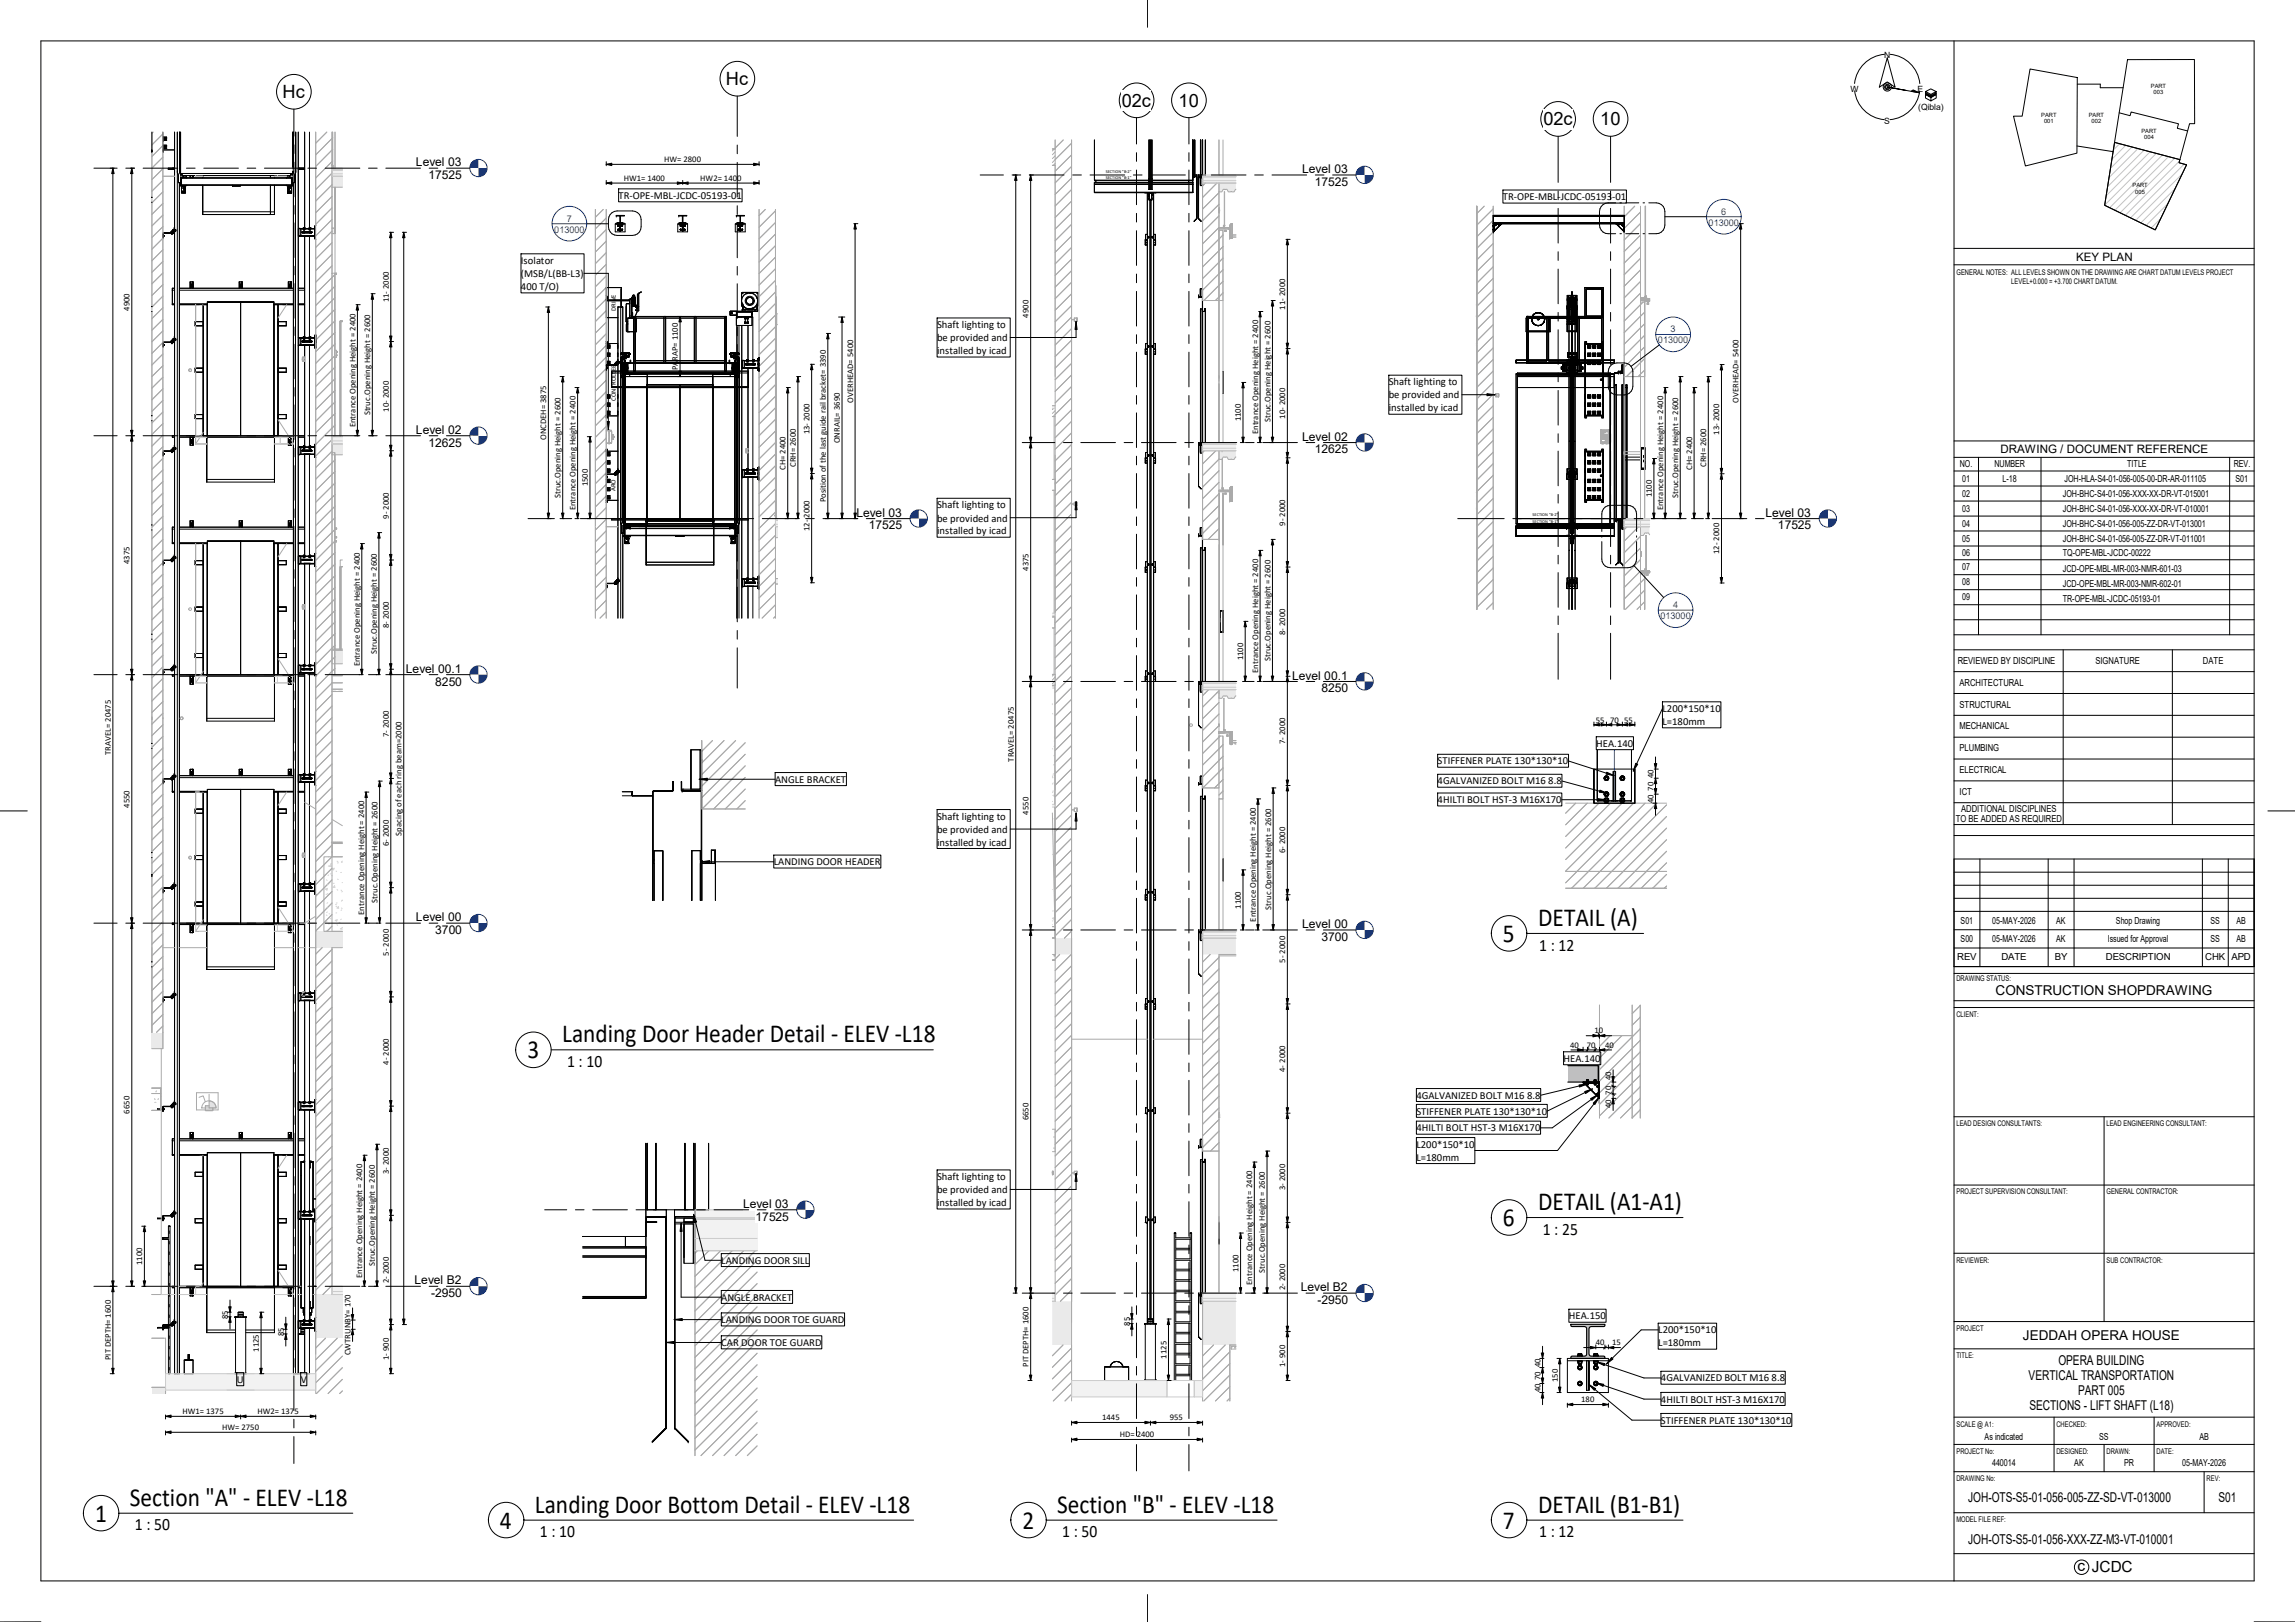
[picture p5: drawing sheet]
<svg xmlns="http://www.w3.org/2000/svg" width="841mm" height="594mm" viewBox="0 0 841 594" stroke-linecap="round" stroke-linejoin="round" font-family="sans-serif">
<defs><g id="words">
<g font-size="9.5">
<text x="563.7" y="339.1">DETAIL (A)</text>
<text x="550.8" y="345">5</text>
<text x="206" y="381.8">Landing Door Header Detail - ELEV -L18</text>
<text x="193.3" y="387.6">3</text>
<text x="563.7" y="443.2">DETAIL (A1-A1)</text>
<text x="550.8" y="449.1">6</text>
<text x="47.6" y="551.5">Section &quot;A&quot; - ELEV -L18</text>
<text x="34.8" y="557.4">1</text>
<text x="196" y="554">Landing Door Bottom Detail - ELEV -L18</text>
<text x="387.4" y="554">Section &quot;B&quot; - ELEV -L18</text>
<text x="563.7" y="554">DETAIL (B1-B1)</text>
<text x="183.2" y="559.9">4</text>
<text x="374.7" y="559.9">2</text>
<text x="550.8" y="559.9">7</text>
</g>
<g font-size="6.7">
<text x="103.5" y="35.9">Hc</text>
<text x="266" y="31.2">Hc</text>
<text x="411.1" y="39.1">02c</text>
<text x="431.9" y="39.1">10</text>
<text x="565.6" y="45.9">02c</text>
<text x="586.4" y="45.9">10</text>
</g>
<g font-size="6.4">
<text x="564" y="348.2">1 : 12</text>
<text x="207.8" y="390.8">1 : 10</text>
<text x="565.4" y="452.2">1 : 25</text>
<text x="49.4" y="560.5">1 : 50</text>
<text x="197.8" y="563.1">1 : 10</text>
<text x="389.3" y="563.1">1 : 50</text>
<text x="564" y="563.1">1 : 12</text>
</g>
<text font-size="5.6" x="761.3" y="575.6">c JCDC</text>
<g font-size="5">
<text x="731.3" y="364.4">CONSTRUCTION SHOPDRAWING</text>
<text x="741.3" y="490.7">JEDDAH OPERA HOUSE</text>
<text x="754.3" y="500">OPERA BUILDING</text>
<text x="743.4" y="505.5">VERTICAL TRANSPORTATION</text>
<text x="761.5" y="511">PART 005</text>
<text x="743.7" y="516.5">SECTIONS - LIFT SHAFT (L18)</text>
<text x="721.2" y="550">JOH-OTS-S5-01-056-005-ZZ-SD-VT-013000</text>
<text x="812.9" y="550">S01</text>
<text x="721.2" y="565.6">JOH-OTS-S5-01-056-XXX-ZZ-M3-VT-010001</text>
</g>
<g font-size="4.4">
<text x="152.4" y="60.8">Level 03</text>
<text x="157.1" y="65.5">17525</text>
<text x="477.2" y="63.3">Level 03</text>
<text x="481.8" y="68">17525</text>
<text x="152.4" y="158.8">Level 02</text>
<text x="477.2" y="161.4">Level 02</text>
<text x="157.1" y="163.6">12625</text>
<text x="481.8" y="166.1">12625</text>
<text x="313.8" y="189.2">Level 03</text>
<text x="647" y="189.2">Level 03</text>
<text x="318.4" y="193.9">17525</text>
<text x="651.6" y="193.9">17525</text>
<text x="148.8" y="246.4">Level 00.1</text>
<text x="159.5" y="251.1">8250</text>
<text x="473.5" y="248.9">Level 00.1</text>
<text x="484.3" y="253.6">8250</text>
<text x="152.4" y="337.4">Level 00</text>
<text x="477.2" y="339.9">Level 00</text>
<text x="159.5" y="342.1">3700</text>
<text x="484.3" y="344.6">3700</text>
<text x="272.3" y="442.3">Level 03</text>
<text x="276.9" y="447">17525</text>
<text x="151.9" y="470.4">Level B2</text>
<text x="476.7" y="472.9">Level B2</text>
<text x="158" y="475.1">-</text>
<text x="159.5" y="475.1">2950</text>
<text x="482.8" y="477.6">-</text>
<text x="484.3" y="477.6">2950</text>
</g>
<g font-size="4.3">
<text x="760.8" y="95.4">KEY PLAN</text>
<text x="733.1" y="165.9">DRAWING / DOCUMENT REFERENCE</text>
</g>
<g font-size="3.9">
<text x="226.7" y="72.9">TR-OPE-MBL-JCDC-05193-01</text>
<text x="550.8" y="73.3">TR-OPE-MBL-JCDC-05193-01</text>
<text x="190.9" y="96.7">Isolator</text>
<text x="190.9" y="101.5">(MSB/L(BB-L3)</text>
<text x="190.9" y="106.2">400 T/O)</text>
<text x="343.4" y="120.2">Shaft lighting to</text>
<text x="343.4" y="125">be provided and</text>
<text x="343.4" y="129.7">installed by icad</text>
<text x="508.9" y="141.1">Shaft lighting to</text>
<text x="508.9" y="145.9">be provided and</text>
<text x="508.9" y="150.7">installed by icad</text>
<text x="343.4" y="186.2">Shaft lighting to</text>
<text x="343.4" y="191">be provided and</text>
<text x="343.4" y="195.7">installed by icad</text>
<text x="609.2" y="260.8">L200*150*10</text>
<text x="609.2" y="265.6">L=180mm</text>
<text x="585" y="273.6">HEA.140</text>
<text x="526.8" y="280">STIFFENER PLATE 130*130*10</text>
<text x="284.1" y="286.7">ANGLE BRACKET</text>
<text x="526.8" y="287.3">4GALVANIZED BOLT M16 8.8</text>
<text x="526.8" y="294.2">4HILTI BOLT HST-3 M16X170</text>
<text x="343.4" y="300.2">Shaft lighting to</text>
<text x="343.4" y="305">be provided and</text>
<text x="343.4" y="309.8">installed by icad</text>
<text x="283.5" y="316.9">LANDING DOOR HEADER</text>
<text x="573" y="389">HEA.140</text>
<text x="519" y="402.4">4GALVANIZED BOLT M16 8.8</text>
<text x="519" y="408.2">STIFFENER PLATE 130*130*10</text>
<text x="519" y="414.4">4HILTI BOLT HST-3 M16X170</text>
<text x="519" y="420.4">L200*150*10</text>
<text x="519" y="425.2">L=180mm</text>
<text x="343.4" y="432.2">Shaft lighting to</text>
<text x="343.4" y="437">be provided and</text>
<text x="343.4" y="441.7">installed by icad</text>
<text x="264.3" y="462.9">LANDING DOOR SILL</text>
<text x="264.3" y="476.4">ANGLE BRACKET</text>
<text x="264.3" y="484.6">LANDING DOOR TOE GUARD</text>
<text x="574.9" y="483.2">HEA.150</text>
<text x="607.7" y="488.4">L200*150*10</text>
<text x="264.3" y="493">CAR DOOR TOE GUARD</text>
<text x="607.7" y="493.1">L=180mm</text>
<text x="86.7" y="506.5">U</text>
<text x="110.2" y="506.5">V</text>
<text x="608.7" y="506">4GALVANIZED BOLT M16 8.8</text>
<text x="608.7" y="513.7">4HILTI BOLT HST-3 M16X170</text>
<text x="608.7" y="521.4">STIFFENER PLATE 130*130*10</text>
</g>
<g font-size="3.5">
<text x="718.2" y="171.2">NO.</text>
<text x="730.9" y="171.2">NUMBER</text>
<text x="779.5" y="171.2">TITLE</text>
<text x="818.6" y="171.2">REV.</text>
<text x="719.1" y="176.4">01</text>
<text x="733.8" y="176.5">L-18</text>
<text x="756.5" y="176.4">JOH-HLA-S4-01-056-005-00-DR-AR-011105</text>
<text x="819.2" y="176.4">S01</text>
<text x="719.1" y="181.9">02</text>
<text x="755.9" y="181.9">JOH-BHC-S4-01-056-XXX-XX-DR-VT-015001</text>
<text x="719.1" y="187.4">03</text>
<text x="755.9" y="187.4">JOH-BHC-S4-01-056-XXX-XX-DR-VT-010001</text>
<text x="719.1" y="192.9">04</text>
<text x="755.9" y="192.9">JOH-BHC-S4-01-056-005-ZZ-DR-VT-013001</text>
<text x="719.1" y="198.4">05</text>
<text x="719.1" y="203.5">06</text>
<text x="755.9" y="198.4">JOH-BHC-S4-01-056-005-ZZ-DR-VT-011001</text>
<text x="755.9" y="203.8">TQ-OPE-MBL-JCDC-00222</text>
<text x="719.1" y="208.9">07</text>
<text x="755.9" y="209.4">JCD-OPE-MBL-MR-003-NMR-601-03</text>
<text x="719.1" y="214.4">08</text>
<text x="755.9" y="214.9">JCD-OPE-MBL-MR-003-NMR-602-01</text>
<text x="719.1" y="219.9">09</text>
<text x="755.9" y="220.4">TR-OPE-MBL-JCDC-05193-01</text>
<text x="717.4" y="243.2">REVIEWED BY DISCIPLINE</text>
<text x="767.9" y="243.2">SIGNATURE</text>
<text x="807.3" y="243.2">DATE</text>
<text x="718.1" y="251.2">ARCHITECTURAL</text>
<text x="718.1" y="259.2">STRUCTURAL</text>
<text x="718.1" y="267.2">MECHANICAL</text>
<text x="718.1" y="275.2">PLUMBING</text>
<text x="718.1" y="283.2">ELECTRICAL</text>
<text x="718.1" y="291.2">ICT</text>
<text x="718.7" y="297.2">ADDITIONAL DISCIPLINES</text>
<text x="716.7" y="301.2">TO BE ADDED AS REQUIRED</text>
<text x="718.5" y="338.3">S01</text>
<text x="730.1" y="338.3">05-MAY-2026</text>
<text x="753.5" y="338.3">AK</text>
<text x="775.4" y="338.3">Shop Drawing</text>
<text x="810" y="338.3">SS</text>
<text x="819.5" y="338.3">AB</text>
<text x="718.5" y="345">S00</text>
<text x="730.1" y="345">05-MAY-2026</text>
<text x="753.5" y="345">AK</text>
<text x="772.4" y="345">Issued for Approval</text>
<text x="810" y="345">SS</text>
<text x="819.5" y="345">AB</text>
<text x="717.2" y="351.7">REV</text>
<text x="733.4" y="351.7">DATE</text>
<text x="753" y="351.7">BY</text>
<text x="771.7" y="351.7">DESCRIPTION</text>
<text x="808.1" y="351.7">CHK APD</text>
<text x="727.3" y="527.3">As indicated</text>
<text x="769.3" y="527.3">SS</text>
<text x="806" y="527.3">AB</text>
<text x="730" y="537.1">440014</text>
<text x="760.1" y="537.1">AK</text>
<text x="778.4" y="537.1">PR</text>
<text x="799.7" y="537.1">05-MAY-2026</text>
</g>
<g font-size="3.4" fill="#003bbd">
<text x="207.7" y="81.2">7</text>
<text x="626.2" y="82.6">013000</text>
<text x="630.8" y="78.6">6</text>
<text x="203.1" y="85.2">013000</text>
<text x="607.6" y="125.7">013000</text>
<text x="612.2" y="121.7">3</text>
<text x="608.5" y="226.7">013000</text>
<text x="613.1" y="222.7">4</text>
</g>
<g font-size="3.2">
<text x="243.4" y="59.4">HW= 2800</text>
<text x="228.6" y="66.2">HW1= 1400</text>
<text x="256.6" y="66.2">HW2= 1400</text>
<text x="47.5" y="113.8" transform="rotate(-90 47.5 113.8)">4900</text>
<text x="142.5" y="110.8" transform="rotate(-90 142.5 110.8)">11- 2000</text>
<text x="471" y="113.4" transform="rotate(-90 471 113.4)">11- 2000</text>
<text x="376.9" y="116.3" transform="rotate(-90 376.9 116.3)">4900</text>
<text x="248.5" y="135.6" transform="rotate(-90 248.5 135.6)">PARAP= 1100</text>
<text x="312.6" y="147.5" transform="rotate(-90 312.6 147.5)">OVERHEAD= 5400</text>
<text x="637.1" y="147.5" transform="rotate(-90 637.1 147.5)">OVERHEAD= 5400</text>
<text x="135.7" y="152.1" transform="rotate(-90 135.7 152.1)">Struc.Opening Height = 2600</text>
<text x="142.5" y="150.8" transform="rotate(-90 142.5 150.8)">10- 2000</text>
<text x="454.7" y="154.3" transform="rotate(-90 454.7 154.3)">1100</text>
<text x="465.5" y="154.6" transform="rotate(-90 465.5 154.6)">Struc.Opening Height = 2600</text>
<text x="471" y="153.4" transform="rotate(-90 471 153.4)">10- 2000</text>
<text x="130.2" y="156.5" transform="rotate(-90 130.2 156.5)">Entrance Opening Height = 2400</text>
<text x="200.2" y="161.2" transform="rotate(-90 200.2 161.2)">ONCDEH= 3875</text>
<text x="296.7" y="159.1" transform="rotate(-90 296.7 159.1)">13- 2000</text>
<text x="461" y="159" transform="rotate(-90 461 159)">Entrance Opening Height = 2400</text>
<text x="630" y="159.3" transform="rotate(-90 630 159.3)">13- 2000</text>
<text x="307.8" y="162.3" transform="rotate(-90 307.8 162.3)">ONRAIL= 3690</text>
<text x="287.9" y="172.2" transform="rotate(-90 287.9 172.2)">CH= 2400</text>
<text x="291.6" y="171" transform="rotate(-90 291.6 171)">CRH= 2600</text>
<text x="620.1" y="172.2" transform="rotate(-90 620.1 172.2)">CH= 2400</text>
<text x="625.3" y="171" transform="rotate(-90 625.3 171)">CRH= 2600</text>
<text x="215.4" y="178.2" transform="rotate(-90 215.4 178.2)">1500</text>
<text x="205.4" y="182.5" transform="rotate(-90 205.4 182.5)">Struc.Opening Height = 2600</text>
<text x="302.6" y="184" transform="rotate(-90 302.6 184)">Position of the last guide rail bracket= 3390</text>
<text x="605.3" y="182.2" transform="rotate(-90 605.3 182.2)">1100</text>
<text x="615" y="182.5" transform="rotate(-90 615 182.5)">Struc.Opening Height = 2600</text>
<text x="142.5" y="190" transform="rotate(-90 142.5 190)">9- 2000</text>
<text x="210.9" y="186.9" transform="rotate(-90 210.9 186.9)">Entrance Opening Height = 2400</text>
<text x="609.5" y="186.9" transform="rotate(-90 609.5 186.9)">Entrance Opening Height = 2400</text>
<text x="296.7" y="194.5" transform="rotate(-90 296.7 194.5)">12- 2000</text>
<text x="471" y="192.6" transform="rotate(-90 471 192.6)">9- 2000</text>
<text x="630" y="202.9" transform="rotate(-90 630 202.9)">12- 2000</text>
<text x="47.5" y="206.6" transform="rotate(-90 47.5 206.6)">4375</text>
<text x="376.9" y="209.1" transform="rotate(-90 376.9 209.1)">4375</text>
<text x="142.5" y="230" transform="rotate(-90 142.5 230)">8- 2000</text>
<text x="471" y="232.6" transform="rotate(-90 471 232.6)">8- 2000</text>
<text x="138.1" y="239.6" transform="rotate(-90 138.1 239.6)">Struc.Opening Height = 2600</text>
<text x="131.8" y="244" transform="rotate(-90 131.8 244)">Entrance Opening Height = 2400</text>
<text x="455.5" y="241.9" transform="rotate(-90 455.5 241.9)">1100</text>
<text x="465.5" y="242.1" transform="rotate(-90 465.5 242.1)">Struc.Opening Height = 2600</text>
<text x="461" y="246.5" transform="rotate(-90 461 246.5)">Entrance Opening Height = 2400</text>
<text x="584.8" y="264.6">55</text>
<text x="590" y="264.6">70</text>
<text x="595.2" y="264.6">55</text>
<text x="142.5" y="270" transform="rotate(-90 142.5 270)">7- 2000</text>
<text x="471" y="272.6" transform="rotate(-90 471 272.6)">7- 2000</text>
<text x="40.6" y="276.4" transform="rotate(-90 40.6 276.4)">TRAVEL= 20475</text>
<text x="371.5" y="278.9" transform="rotate(-90 371.5 278.9)">TRAVEL= 20475</text>
<text x="605.9" y="285" transform="rotate(-90 605.9 285)">40</text>
<text x="605.9" y="289.6" transform="rotate(-90 605.9 289.6)">70</text>
<text x="47.5" y="295.8" transform="rotate(-90 47.5 295.8)">4550</text>
<text x="376.9" y="298.3" transform="rotate(-90 376.9 298.3)">4550</text>
<text x="605.9" y="294.1" transform="rotate(-90 605.9 294.1)">40</text>
<text x="142.5" y="310" transform="rotate(-90 142.5 310)">6- 2000</text>
<text x="147.2" y="306.1" transform="rotate(-90 147.2 306.1)">Spacing of each ring beam=2000</text>
<text x="471" y="312.6" transform="rotate(-90 471 312.6)">6- 2000</text>
<text x="133.4" y="335" transform="rotate(-90 133.4 335)">Entrance Opening Height = 2400</text>
<text x="138.3" y="330.7" transform="rotate(-90 138.3 330.7)">Struc.Opening Height = 2600</text>
<text x="454.7" y="332.9" transform="rotate(-90 454.7 332.9)">1100</text>
<text x="465.8" y="333.2" transform="rotate(-90 465.8 333.2)">Struc.Opening Height = 2600</text>
<text x="460.2" y="337.5" transform="rotate(-90 460.2 337.5)">Entrance Opening Height = 2400</text>
<text x="142.5" y="350" transform="rotate(-90 142.5 350)">5- 2000</text>
<text x="471" y="352.6" transform="rotate(-90 471 352.6)">5- 2000</text>
<text x="575.4" y="383.7">40</text>
<text x="581.5" y="383.7">70</text>
<text x="584.3" y="378.5">10</text>
<text x="588.2" y="383.7">40</text>
<text x="142.5" y="390" transform="rotate(-90 142.5 390)">4- 2000</text>
<text x="471" y="392.6" transform="rotate(-90 471 392.6)">4- 2000</text>
<text x="590.4" y="395.6" transform="rotate(-90 590.4 395.6)">40</text>
<text x="590.4" y="400.9" transform="rotate(-90 590.4 400.9)">70</text>
<text x="47.5" y="407.8" transform="rotate(-90 47.5 407.8)">6650</text>
<text x="590.4" y="405.9" transform="rotate(-90 590.4 405.9)">40</text>
<text x="376.9" y="410.3" transform="rotate(-90 376.9 410.3)">6650</text>
<text x="142.5" y="430" transform="rotate(-90 142.5 430)">3- 2000</text>
<text x="471" y="436" transform="rotate(-90 471 436)">3- 2000</text>
<text x="52.2" y="463.4" transform="rotate(-90 52.2 463.4)">1100</text>
<text x="137.4" y="463.7" transform="rotate(-90 137.4 463.7)">Struc.Opening Height = 2600</text>
<text x="453.9" y="465.9" transform="rotate(-90 453.9 465.9)">1100</text>
<text x="463.5" y="466.2" transform="rotate(-90 463.5 466.2)">Struc.Opening Height = 2600</text>
<text x="132.8" y="468" transform="rotate(-90 132.8 468)">Entrance Opening Height = 2400</text>
<text x="142.5" y="470" transform="rotate(-90 142.5 470)">2- 2000</text>
<text x="458.9" y="470.5" transform="rotate(-90 458.9 470.5)">Entrance Opening Height = 2400</text>
<text x="471" y="472.6" transform="rotate(-90 471 472.6)">2- 2000</text>
<text x="83.5" y="483.1" transform="rotate(-90 83.5 483.1)">85</text>
<text x="414" y="485.6" transform="rotate(-90 414 485.6)">85</text>
<text x="104" y="489.4" transform="rotate(-90 104 489.4)">85</text>
<text x="94.9" y="495.1" transform="rotate(-90 94.9 495.1)">1125</text>
<text x="128.4" y="496.4" transform="rotate(-90 128.4 496.4)">CWTRUNBY= 170</text>
<text x="427.4" y="497.6" transform="rotate(-90 427.4 497.6)">1125</text>
<text x="584.8" y="492.7">40</text>
<text x="590.8" y="492.7">15</text>
<text x="40.6" y="498.2" transform="rotate(-90 40.6 498.2)">PIT DEPTH= 1600</text>
<text x="142.5" y="498.2" transform="rotate(-90 142.5 498.2)">1- 900</text>
<text x="376.9" y="500.7" transform="rotate(-90 376.9 500.7)">PIT DEPTH= 1600</text>
<text x="471" y="500.7" transform="rotate(-90 471 500.7)">1- 900</text>
<text x="564.5" y="510" transform="rotate(-90 564.5 510)">40 70 40</text>
<text x="570.8" y="506.2" transform="rotate(-90 570.8 506.2)">150</text>
<text x="579.5" y="513.6">180</text>
<text x="66.8" y="517.9">HW1= 1375</text>
<text x="94.3" y="517.9">HW2= 1375</text>
<text x="403.9" y="520.1">1445</text>
<text x="428.7" y="520.1">955</text>
<text x="81.4" y="523.7">HW= 2750</text>
<text x="410.3" y="526.4">HD= 2400</text>
</g>
<g font-size="3.1">
<text x="690.4" y="21.4">N</text>
<text x="678.2" y="33.6">W</text>
<text x="702.7" y="33.6">E</text>
<text x="702.9" y="40.2">(Qibla)</text>
<text x="690.5" y="45.4">S</text>
</g>
<g font-size="2.9">
<text x="717" y="100.7">GENERAL NOTES: ALL LEVELS SHOWN ON THE DRAWING ARE CHART DATUM LEVELS PROJECT</text>
<text x="717" y="359.2">DRAWING STATUS:</text>
<text x="717" y="372.4">CLIENT:</text>
<text x="717" y="412.5">LEAD DESIGN CONSULTANTS:</text>
<text x="771.9" y="412.5">LEAD ENGINEERING CONSULTANT:</text>
<text x="717" y="437.5">PROJECT SUPERVISION CONSULTANT:</text>
<text x="771.9" y="437.5">GENERAL CONTRACTOR:</text>
<text x="717" y="462.5">REVIEWER:</text>
<text x="771.9" y="462.5">SUB CONTRACTOR:</text>
<text x="717" y="487.5">PROJECT</text>
<text x="717" y="497.5">TITLE:</text>
<text x="717" y="522.5">SCALE @ A1:</text>
<text x="753.6" y="522.5">CHECKED:</text>
<text x="790.3" y="522.5">APPROVED:</text>
<text x="717" y="532.5">PROJECT No:</text>
<text x="753.6" y="532.5">DESIGNED:</text>
<text x="771.9" y="532.5">DRAWN:</text>
<text x="790.3" y="532.5">DATE:</text>
<text x="717" y="542.5">DRAWING No:</text>
<text x="808.6" y="542.5">REV:</text>
<text x="717" y="557.5">MODEL FILE REF:</text>
</g>
<text font-size="2.8" x="737.1" y="103.9">LEVEL+0.000 = +3.700 CHART DATUM.</text>
<g font-size="2.4">
<text x="225.7" y="113.8" transform="rotate(-90 225.7 113.8)">DRIVE</text>
<text x="225.7" y="146.7" transform="rotate(-90 225.7 146.7)">CONTROLLER</text>
<text x="225.6" y="179.8" transform="rotate(-90 225.6 179.8)">ARO</text>
</g>
<g font-size="2.1">
<text x="788.2" y="32.1">PART</text>
<text x="789.2" y="34.5">003</text>
<text x="748" y="42.8">PART</text>
<text x="749" y="45.2">001</text>
<text x="765.5" y="42.7">PART</text>
<text x="766.5" y="45.1">002</text>
<text x="784.8" y="48.6">PART</text>
<text x="785.7" y="51">004</text>
<text x="781.5" y="68.5">PART</text>
<text x="782.5" y="70.9">005</text>
</g>
<g font-size="1.6">
<text x="405.2" y="63.2">SECTION &quot;B-2&quot;</text>
<text x="405.2" y="65.7">SECTION &quot;B-1&quot;</text>
<text x="561.6" y="189">SECTION &quot;B-2&quot;</text>
<text x="561.6" y="191.5">SECTION &quot;B-1&quot;</text>
</g>
</g></defs>
<path d="M392.7 505.6h48v6h-48z" fill="#f2f2f2"/>
<g fill="#fff">
<path d="M386.7 51.3h6v292.3h-6z"/>
<path d="M440.7 253.8h6v34.8h-6z"/>
<path d="M385.6 492.6h7.1v20.6h-7.1z"/>
</g>
<path d="M446.7 67.1h6.2v3.2h-6.2z" fill="#eaeaea"/>
<g fill="#fff">
<path d="M440.7 492.6h10v20.6h-10z"/>
<path d="M386.7 349.6h6v127h-6z"/>
<path d="M440.7 349.6h6v72h-6z"/>
</g>
<path d="M446.7 252.6h6.2v3.2h-6.2z" fill="#eaeaea"/>
<g fill="#fff">
<path d="M440.7 165.1h6v88.7h-6z"/>
<path d="M440.7 67.1h6v43h-6z"/>
</g>
<path d="M446.7 165.1h6.2v3.2h-6.2z" fill="#eaeaea"/>
<g fill="#f2f2f2">
<path d="M440.7 162.8h12.2v1.4h-12.2z"/>
<path d="M440.7 164.2h12.2v.9h-12.2z"/>
</g>
<path d="M440.7 473.6h12.2" fill="none" stroke="#f2f2f2" stroke-width=".37"/>
<g fill="#f2f2f2">
<path d="M440.7 473.7h12.2v1.8h-12.2z"/>
<path d="M440.7 475.5h12.2v1.1h-12.2z"/>
</g>
<path d="M451.2 493.1h1.7v1h-1.7z" fill="#fff"/>
<g fill="#f2f2f2">
<path d="M385.6 473.6l1.1 .1z"/>
<path d="M385.6 473.7h1.1v1.8h-1.1z"/>
<path d="M385.6 475.5h1.1v1.1h-1.1z"/>
</g>
<g fill="#fff">
<path d="M446.7 269.6h1.4v23h-1.4z"/>
<path d="M448.1 269.6l.1 23z"/>
<path d="M446.7 84.4h1.4v25.7h-1.4z"/>
<path d="M448.1 84.4l.1 25.7z"/>
<path d="M450.8 178.7h.3v4.9h-.3z"/>
<path d="M450.6 178.7h.2v4.9h-.2z"/>
<path d="M450.8 268.6h.3v3.9h-.3z"/>
<path d="M450.6 268.6h.2v3.9h-.2z"/>
</g>
<g fill="#f2f2f2">
<path d="M440.7 250.3h12.2v1.4h-12.2z"/>
<path d="M440.7 251.7h12.2v.9h-12.2z"/>
<path d="M385.6 294.6h1.1v1h-1.1z"/>
<path d="M385.6 224.6h1.1v1h-1.1z"/>
<path d="M385.6 148.6h1.1v1h-1.1z"/>
</g>
<path d="M385.6 413.6h1.1v8.2h-1.1z" fill="#fff"/>
<path d="M386.7 343.6h66.2v6h-66.2z" fill="#eaeaea"/>
<g fill="#f2f2f2">
<path d="M440.7 341.3h12.2v1.4h-12.2z"/>
<path d="M440.7 342.7h12.2v.9h-12.2z"/>
</g>
<g fill="#fff">
<path d="M385.6 251h.9v88.4h-.9z"/>
<path d="M385.6 339.4h1.1v4h-1.1z"/>
<path d="M385.6 247h1.1v4h-1.1z"/>
<path d="M385.6 149.6h1.1v3h-1.1z"/>
<path d="M385.6 54.6h1.1v6h-1.1z"/>
</g>
<path d="M440.7 341.2h12.2" fill="none" stroke="#f2f2f2" stroke-width=".37"/>
<path d="M440.7 162.1h12.2v.6h-12.2z" fill="#f2f2f2"/>
<path d="M440.7 64.7h12.2M440.7 162.7h12.2" fill="none" stroke="#f2f2f2" stroke-width=".37"/>
<path d="M440.7 64.1h12.2v.6h-12.2z" fill="#f2f2f2"/>
<g fill="#fff">
<path d="M450.8 82.5h.3v4.8h-.3z"/>
<path d="M450.6 82.5h.2v4.8h-.2z"/>
</g>
<path d="M441.7 340.6h11.2v.6h-11.2z" fill="#f2f2f2"/>
<path d="M385.6 476.6h67.3v16h-67.3z" fill="#eaeaea"/>
<path d="M385.6 226h.9v4h-.9z" fill="#fff"/>
<path d="M440.7 250.3h12.2" fill="none" stroke="#f2f2f2" stroke-width=".37"/>
<path d="M440.7 249.6h12.2v.6h-12.2z" fill="#f2f2f2"/>
<g fill="#fff">
<path d="M446.7 180.6l.2 19z"/>
<path d="M385.6 175.6h1.1v4h-1.1z"/>
</g>
<g fill="#f2f2f2">
<path d="M440.7 64.8h12.2v1.4h-12.2z"/>
<path d="M440.7 66.2h12.2v.9h-12.2z"/>
</g>
<g fill="none" stroke="#aaa" stroke-width=".37">
<path d="M386.3 54.6l-.6 .7M386.7 54.6h-1h1v-3.3v292.3M386.7 55.6l-1 1.1M386.7 57.1l-1 1M386.7 59.9l-.7 .7M389.6 51.3l-2.9 2.9M392.7 52.5l-7 7M392.7 56.7l-6 6M392.7 51.3v461.8M446.7 51.3v12.8h1.5v-12.8M386.7 60.6h-1h1v77.3M392.7 61l-6 6"/>
<path d="M392.7 65.2l-6 6M392.7 69.4l-6 6M392.7 73.7l-6 6M392.7 77.9l-6 6M440.7 68v37.7M441.7 67.1l-1 1M445.9 67.1l-5.2 5.2M446.7 70.6l-6 6M446.7 74.8l-6 6M446.7 79.1l-6 6M446.7 67.1v3M446.7 70.1v13.3"/>
<path d="M446.7 76.2v1.7v-1.7M446.7 77.9h.2M446.9 76.6h.1M446.9 77h.1M446.9 76.2v1.7v-.4M446.9 76.2h.1M446.9 77.1h.1M446.9 76.2v1.3M446.9 77.5h.1M446.9 77.2h.1M446.9 76.6v.9v-.9M446.9 77v.2z"/>
<path d="M448.6 70.3l.2 13.1zM452.9 69.3l-.7 1h-2.1l-.5-1h-1.3l-.5 1-1.1-.2M452.9 67.1h-12.2v43h6v-39.8M392.7 82.2l-6 6M392.7 86.4l-6 6M392.7 90.6l-6 6M392.7 94.9l-6 6M392.7 99.1l-6 6.1M446.7 83.3l-6 6M446.7 84.4h1.5v25.7h-1.5zM446.7 84.4h.1M446.7 83.4h1.9"/>
<path d="M446.7 83.4h1.7M448.1 84.4v25.7M448.1 90.3l-7.4 7.5M448.1 94.6l-7.4 7.5M448.2 86.1l-7.5 7.5M448.2 98.8l-7.5 7.5M448.2 90.3h-.1M448.2 94.5l-.1 .1M448.4 82.6h.2h-.2v.8h.2l-.2-.1zM448.4 83.3l.2 .1M448.6 82.6h-.2M448.6 82.5h-.2h.5l-.5 .1v.8h.5h-.5v-.9v.9h.2"/>
<path d="M448.8 82.6h.1M448.8 83.4h1.8h-1.8M448.8 82.5h.1M448.9 84.4v.4M449.3 84.4h-.4h.4M449.3 84.8h-.4h.4M449.3 84.4v.4v-.4M450.1 83.8h.5v-.4v.5zM450.6 83.9h-3.9v55.7M450.6 83.4h-1.8M450.6 82.5h.5v4.8h-.5zM450.6 83.7h.1"/>
<path d="M450.6 82.5v4.8M450.6 87.3h.1M450.6 82.4h.5v-.4v.5zM450.6 84.9l.5 .5M450.8 82.5v4.8M451.1 82h.5zM451.1 82v5.3M451.1 83.1l-.5 .6M451.1 86.8v.5h.5h-.5zM451.6 86.1h1.3M451.6 86.8h1.3M451.6 82v5.3"/>
<path d="M392.7 103.4l-6 6M392.7 107.6l-6 6M392.7 111.9l-6 6M392.7 116.1l-6 6M392.7 117h1v-.5v1.2v-.6zM393.7 116.5h.9v1.2M393.7 117.7h1M394.7 116.7v.8v-.8M394.7 116.5v1.2v-1.2M394.7 116.5h.1M440.7 110.1h6v52v-21.5M440.7 108.8h.1"/>
<path d="M446.7 110.1h1.5v52h-1.5zM448.1 107.3l-2.7 2.8M448.2 103l-7 7.1M448.2 107.3h-.1M392.7 120.4l-6 6M392.7 124.6l-6 6M392.7 128.8l-6 6M392.7 133.1l-6 6M392.7 137.3l-6 6M446.7 137.6v1zM385.7 148.6h1M385.7 152.6h1"/>
<path d="M386.1 149.6l-.4 .4M386.3 152.6v23h-.6h1M386.7 150.4l-1 1M392.7 141.6l-6 6M392.7 145.8l-6.8 6.8M392.7 150.1l-6 5.9M392.7 154.3l-6 6M392.7 158.5l-6 6M386.7 179.6h-1h.6v45M386.7 166.8v57.7M392.7 162.8l-6 6M392.7 167l-6 6"/>
<path d="M392.7 171.3l-6 6M392.7 175.5l-6 6M392.7 179.7l-6 6.1M440.7 166v27.3M441.3 165.1l-.6 .6M445.6 165.1l-4.9 4.8M446.7 172.4l-6 6M446.7 168.2l-6 6M446.7 176.7l-6 6M446.7 179.6h3.4M446.7 165.1l.2 3.2h.9l.5-.9h1.3l.5 .9h2.1l.7-.9M447.8 178.8h.1"/>
<path d="M447.8 165.1h.1M447.8 168.1v11.5M447.9 178.8h.4h-.5h.4v.8M448 167.9v11.7M448 178.8h.2v.8h-.2l.2-.1v-.7zM448.2 178.8h.1M448.3 179.6v-.8v.8M450.1 179.6v.4v-.4h-3.4v.4M450.1 179.6v.4zM450.6 178.7h.5v4.9h-.5zM450.6 178.6h.5v-.4v.5zM450.6 178.7v4.9"/>
<path d="M450.8 178.7v4.9M451.1 178.2h.6zM451.2 178.2l-.1 5.3M451.7 178.2v5.3M452.9 165.1h-12.2v32.5h6v-29.3M392.7 184l-6 6M392.7 188.3l-6 5.9M392.7 192.5l-6 6M392.7 196.7l-6 6M392.7 184.5h1v-.5v1.2v-.5zM393.7 184h.9v1.2M393.7 185.2h1"/>
<path d="M394.7 184.2v.8v-.8M394.7 184v1.2v-1.2M394.7 184h.1M440.7 196.3h.1M440.7 197.6h6M446.7 180.9l-6 6M446.7 180.6l.2 19zM446.7 199.6l.2 50M446.7 180.1h3.4M446.9 197.7l-.2 .2M446.9 185l-6.2 6.1M446.9 189.2l-6.2 6.2"/>
<path d="M446.9 193.4l-4.2 4.2M446.9 180.7l-.2 .2M448.2 180.6v69M448.2 180.6h.1M449.3 180.6v.4v-.4M449.3 180.6h-.5v.4h.5M450.1 180h.5v-.4v.5zM450.6 183.6h.1M450.6 181.1l.5 .5M451.1 180.7l-.5 .6M451.1 183v.5l.5 .1h-.5zM451.6 183.5h.1"/>
<path d="M392.7 201l-6 6M392.7 205.2l-6 6M392.7 209.5l-6 6M392.7 213.7l-6 6M392.7 217.9l-6 6M386.3 225.6v.4h-.6h.8v4h-.8h.6v17h-.6h1v4h-1h.8v43.6M392.7 222.2l-6 6M392.7 226.4l-6 6.1M392.7 230.7l-6 6M392.7 234.9l-6 6M392.7 239.1l-6 6.1M386.2 247l-.5 .6"/>
<path d="M386.7 248l-1 1M386.7 250.8l-.2 .2M392.7 243.4l-7 7M392.7 247.6l-6 6.1M392.7 251.9l-6 6M392.7 256.1l-6 6M440.7 253.5v30.8M442.9 252.6l-2.2 2.2M446.7 257.3l-6 6M446.7 253l-6 6M446.7 253.8v-1.2h-6v36h6v-32.8M446.7 253.8l.2 2h.9l.5-.9h1.3l.5 .9h2.1l.7-.9"/>
<path d="M452.9 252.6h-6.2v1.2M392.7 260.4l-6 6M392.7 264.6l-6 6M392.7 268.9l-6 6M392.7 273.1l-6 6M392.7 277.4l-6 5.9M440.7 265.1v1zM446.7 265.8l-6 6M446.7 261.5l-6 6M446.7 265.1v1zM446.7 269.6h1.5v23h-1.5zM446.7 268.1v.4z"/>
<path d="M446.7 268.1v.4l.5 .1h-.5zM446.7 268.6h3.9M447.1 269.6l-6.4 6.4M448.1 269.6v23M448.2 272.8l-7.5 7.4M448.2 277l-7.5 7.5M448.4 267.3h.1M448.4 268.1l.2-12.3v12.3M448.6 267.3h.3M448.6 267.3h.3h-.5h.5M448.6 267.3h.3l-.1 .8h-.2l.2-.1v-.7zM448.8 267.3h.1"/>
<path d="M448.9 267.3v.8zM449.6 269.2h.5zM449.6 269.6h.5zM449.6 269.2v.4M450.1 269.2v.4M450.6 268.6h.5v3.9h-.5zM450.6 268.1h.5v.5v-.5zM450.6 268.1v.4zM450.6 268.1v.5M450.6 268.6v3.9M450.6 270.6l.5 .5M450.6 268.1h-3.9"/>
<path d="M450.8 268.6v3.9M451.1 272v.5h.5h-.5zM451.1 269.8l-.5 .5M451.1 268.1h.6zM451.1 272.5h.1M451.1 272v-3.9v3.9M451.1 268.1v4.4M451.6 272.5h.1M451.7 271.3h1.2M451.7 272h1.2M451.7 268.1v4.4M452.2 272.1h.7h-.4"/>
<path d="M452.5 272.5h.4M385.7 297.8l1 45.8M386.5 295.6v43.8M386.7 282.2v7.2M386.7 296.6v180h-1M392.7 281.6l-6 6M392.7 285.8l-6 6M392.7 290.1l-6 6M392.7 294.3l-6 6M392.7 298.6l-6 5.9M392.7 296.5h1v-.5v1.2v-.5zM393.7 296h.9"/>
<path d="M393.7 297.2h1M394.6 296v1.2zM394.7 296.2v.8v-.8M394.7 296v1.2v-1.2M440.7 287.3v.1M440.7 288.6h6M446.7 292.6v48M446.7 292.6h1.5v48h-1.5M448.2 281.3l-7.4 7.3M448.2 285.5l-3.1 3.1M448.2 289.7l-1.5 1.5M392.7 302.8l-6 6"/>
<path d="M392.7 307l-6 6.1M392.7 311.3l-6 6M392.7 315.6l-6 5.9M392.7 319.8l-6 6M385.7 339.4h1M392.7 324l-6 6M392.7 328.3l-6 6M392.7 332.5l-6 6M392.7 336.8l-6 6M385.7 343.6h1M385.7 349.6h1M385.7 343.4h1"/>
<path d="M386.3 350.1h.4M386.3 349.6v.5M386.7 349.6h.1M386.7 343.6h.1M386.7 351.6h-1h1M386.7 349.6v.5h-.4M388.3 349.6l-1.6 1.6M392.6 349.6l-5.9 5.9M392.7 353.7l-6 6M392.7 358l-6 6M392.7 343.6v86M392.7 341l-2.6 2.6"/>
<path d="M440.7 344.5v36.1M443.5 349.6l-2.8 2.8M446.7 350.6l-6 6M446.7 354.9l-6 6M446.7 359.1l-6 6M452.9 343.6h-12.2v78h6v-72h6.2M452.9 350.1h-6.2v97.5M392.7 362.2l-6 6M392.7 366.4l-6 6M392.7 370.7l-6 6M392.7 374.9l-6 6.1M392.7 379.2l-6 6"/>
<path d="M446.7 363.3l-6 6.1M446.7 367.6l-6 6M446.7 371.9l-6 6M446.7 376.1l-6 6M392.7 383.4l-6 6M392.7 387.7l-6 6M392.7 391.9l-6 6M392.7 396.2l-6 6M392.7 380.6h27.8M422.7 380.6h18M440.7 380.6v36.7M446.7 380.3l-6 6"/>
<path d="M446.7 397.3l-6 6M446.7 384.6l-6 6M446.7 388.8l-6 6M446.7 393.1l-6 6M385.7 413.6h1M386.1 416.4h.3M392.7 400.4l-6 6M392.7 404.6l-6 6M392.7 408.9l-6 6M392.7 413.1l-6 6M392.7 417.4l-6 6M446.7 401.5l-6 6"/>
<path d="M446.7 414.3l-6 6M446.7 405.8l-6 6M446.7 410l-6 6.1M446.7 418.5l-3.1 3.1M446.7 407.6v1.7v-1.7M446.7 409.3h.2M446.9 408.3h.1M446.9 407.6h.1M446.9 408.3v.3zM446.9 407.6v1.7M446.9 407.9h.1M446.9 408.6h.1"/>
<path d="M446.9 409.1h.1M446.9 408.6v-.7v.7M446.9 408.7v.4zM446.9 408.7h.1M446.9 409.3h.1M446.9 409.2h.1M446.9 409.2v.1M385.7 429.2h.1M385.7 429.2v.8M385.7 429h.2v1.2h-.2M385.7 429h.2v1.2h-.2h.2v-1.2zM385.7 421.8h1"/>
<path d="M386.1 420.5h.3M392.7 421.6l-6 6M392.7 425.9l-6 5.9M392.7 430.1l-6 6M392.7 434.3l-6 6.1M392.7 438.6l-6 6M393.7 429v1.2v-.5l-1-.1M393.7 429h.9v1.2M393.7 430.2h1M393.7 429v.6h-1M394.7 429.2v.8v-.8M394.7 429v1.2v-1.2"/>
<path d="M394.7 429h.1M440.7 420.3v.1M440.7 421.6h6v52M392.7 442.8l-6 6M392.7 447.1l-6 6M392.7 451.3l-6 6M392.7 455.5l-6 6.1M392.7 459.8l-6 6M392.7 464.1l-6 5.9M392.7 468.3l-6 6M392.7 472.5l-4.1 4.1M440.7 477.5v35.6"/>
<path d="M452.9 476.6h-12.2v16M389.6 492.6l-3.9 4M392.7 493.7l-7 7.1M392.7 498l-7 7M444.7 492.6l-4 4.1M449 492.6l-8.3 8.3M450.7 495.1l-10 10.1M450.7 499.4l-10 10M450.7 492.6h2.2M450.7 492.6v20.5zM451.2 494.1h1.7M451.2 493.1v1"/>
<path d="M451.4 493.2l.3 .2M452.9 493.7h-.5l.5-.6h-1.7v1M392.7 502.2l-7 7.1M392.7 510.7l-2.4 2.4M392.7 506.5l-6.7 6.6M450.7 507.9l-5.3 5.2M450.7 512.1l-1 1M450.7 503.6l-9.5 9.5"/>
<circle cx="436.5" cy="265.6" r=".51"/>
</g>
<g fill="none" stroke="#d4d4d4" stroke-width=".37">
<path d="M386.2 179.5v.1M386.5 176.8l-.1 .3M386.4 228.7l.1 .2M385.7 257.7h.1M385.7 251.6l.4-.5 .1 1-.5-.1M385.7 261.3l.2 .2M385.7 274.2l.1 .2M386.2 280l-.2 .2M386.4 276.6l-.3 .2M386.5 266.7h.1M386.5 269.9l-.2 .1M386.5 271.4h-.2"/>
<path d="M386.5 273.2l-.3 .2M385.7 284.3v.5M385.7 299.7l.2 .1M385.7 287.1l.1 .1M385.7 300l.1 .1M385.7 293.5v.1M385.9 290.1l-.2 .2M386 286.8l-.3 .1M386.1 289.7l-.4 .1M386.1 283.4l-.2 .2M386.2 283.9l.3 .2M386.3 290.4l.2 .1"/>
<path d="M386.5 291.1l-.6 .2 .5 .4 .1-.4M385.7 312.9v.1M386.5 318.9l-.4 .1M386.5 315.3h-.3M385.7 336.3l.6-.2-.2 .6zM385.7 325.8h.1M385.7 338.7h.1M385.9 337.3h-.2M386 333.6l-.3 .1M386.5 326h.1M386.5 329.9v.1"/>
</g>
<g fill="none" stroke="#000" stroke-width=".37">
<path d="M401.1 51.3v14.7M421 51.3v14.1M421.3 51.3v14.2M421.4 51.3v14.2M421.8 51.3v14.2M421.9 51.3v14.2M422.2 51.3v14.1M437.1 51.3v15.5h-14.9M437.2 51.3v12.8h.6v-12.8M437.8 51.3v12.8v-12.8M439.9 51.3v12.8v-12.8M439.9 51.3v12.8h.7v-12.8v12.8"/>
<path d="M440.7 51.3v12.8h1M401.1 70.5h18.5M401.1 66.8h19.9M401.1 70.5h.1M401.1 67.6v2.8zM401.1 67.7v2.6M401.1 66.9h.1M401.1 67.6h.1M401.1 66.9v.5M401.1 66.9v.5v-.5M401.1 70.3h36M401.1 67.6h19.9"/>
<path d="M401.1 66.9h19.9M401.1 66h19.9zM401.1 67.4h19.9M401.6 66v.8M419.6 70.6h.1M420.5 70.6v414.2M420.9 71.3h.1M420.9 71.4v.1M420.9 71.4h.1M420.9 71.5h.1M421 65.6h1.2M421 65.4h1.2"/>
<path d="M421 65.4v.2M421 65.6v3.8M421 69.4h1.2zM421 71.1h.1M421 71h.1M421 71.5h.1M421 71.3v-.2v.4M421 71.5v.3v-.3M421 71.3v-.3v.5M421 71.5v.3zM421 71.1v.2zM421 71v.3z"/>
<path d="M421 71.8h.1M421.1 70.5h-20h36M421.1 70.5v.6M421.1 70.5v.7M421.1 70.6h.1M421.1 72.8v-.3v.3M421.1 72.5h.1M421.1 72.8h.1M421.1 73v.2v-.2h1M421.1 71.1v.7M421.1 70.9v.2M421.1 70.9v2.1v-1.2"/>
<path d="M421.1 70.6v.5zM421.1 70.6h1M421.1 73v.2v-.2M421.1 70.6h-1.5h1.5M421.1 70.5v.1M421.1 71.8v.7M421.1 70.5h16M421.1 70.9h1M421.1 73.2h1M421.1 73h1M421.1 70.6h2.5M421.3 66.6h.1"/>
<path d="M421.3 65.5h.1M421.3 65.6v3.8v-2.9h-.3M421.3 65.5v.5l.1-.5M421.4 65.6v3.8M421.4 73.2v409.9M421.4 66.5h.4v2.9M421.8 65.5l.1 .5zM421.8 65.6v3.8M421.8 73.2v409.9M421.9 66.5h.3M421.9 65.6v3.8l-.1-2.8M422.1 70.5v.4z"/>
<path d="M422.1 70.6h.1M422.1 71.3v-.4v2.1v-1.3M422.1 72.8v-.3v.3M422.1 72.5h.1M422.1 72.8h.1M422.1 73v.2v-.2M422.1 71.3v.4M422.1 70.6v.3zM422.1 70.5v.1M422.1 71.7v.8M422.1 71.3h.1M422.1 71.7h.1"/>
<path d="M422.1 71v.2zM422.1 70.9v.4zM422.1 71.5v.1M422.1 71.5v-.3v.3M422.1 71.3v.3zM422.1 71.6h.1M422.1 71.5h.1M422.2 67.6h14.9M422.2 67.4h14.9M422.2 66h14.9zM422.2 65.4v.2M422.2 66.9h14.9"/>
<path d="M422.2 65.6v3.8M422.7 70.6v414.2M423.6 70.5h13.5h-13.5M423.6 70.6h.1M435.6 66v.8M437.1 64.1h1.5v.5h-1.5zM437.1 70.5h.1M437.1 67.7v2.6M437.1 67.6v2.8zM437.1 66.9h.1M437.1 67.6h.1M437.1 66.9v.5"/>
<path d="M437.1 66.9v.5v-.5M438.6 64.1v16l-1 1 .9-1v-15.5h-1.4h1.4v15.5l-.9 1 1-1v-15.5h-1.5v.4h.8l-.8-.1v-.3v.3h.8l-.8 .1M439.2 64.6h1.5v.4h-.8l.7-.1v-.3h-1.4v15.5l1 1-1-1zM439.2 64.6v15.5l1 1-1-1v-15h1.4l.1 2.9v-3M439.2 64.1h1.5v.5h-1.5zM439.2 64.1v.9h1.5M439.9 65.1h.7v2.9h-.7zM439.9 64.7v.3v-.3h.7v.3v-.3h-1.4M439.9 65.1v2.9M440.6 64.6v.3M441.7 64.1v-12.8v12.8M419.7 87.8h.8"/>
<path d="M419.7 89.7h.8M419.7 87.8v1.9zM419.7 87.9h.8M419.8 85.9h.7M419.8 85.9v1.9zM420.3 88h.1M420.4 88.6l.1 .5zM420.5 88.1h.1M420.4 88.1h.1M420.4 88.8h.1M420.5 88.8v.1M420.6 86.7h.5v.3l-.3 .2-.2-.2 .2 .2 .3-.5h-.5v.3z"/>
<path d="M422.1 86.7h.5v.3v-.3h-.5l.2 .5 .3-.2-.3 .2zM422.7 88.6v.5zM422.7 88.8v.1M422.7 88.9h.1M422.7 88.1h.1M422.7 87.9h.8M422.7 87.8h.8M422.7 89.7h.8M422.7 85.9h.7M422.8 88v.1M422.8 88h.1M422.8 87.9h.1"/>
<path d="M423.4 85.9v1.9zM423.5 87.8v1.9zM439.2 108.1v.7h1.5v5.3l-.1-5.3h-1.3zM439.2 108.1l.1 .7M439.3 108.8h.1M439.9 105.7h.7v2.9h-.7zM439.9 113.2h.7v48.9M439.9 113.2v48.9zM439.9 113.2h.7v48.9h-.7zM439.9 113.2v48.9M440.6 105.7l.1 3.1h-1.5l1.4-.2zM440.6 108.8h.1"/>
<path d="M440.6 108.8l.1 53.3M440.7 105.7h-.8v2.9v-2.9M440.7 113.9v.1M441.4 113.1h.3v1h-1v-.2l1 .1v-.9zM441.4 113.1v.9v-.9h.3M441.7 114.1h-1v48M441.7 113.1v49h-1M419.7 127.8h.8M419.7 129.7h.8M419.7 127.8v1.9zM419.7 127.9h.8M419.8 125.9h.7"/>
<path d="M419.8 127.6h.1M419.8 127.6v-1.7v1.8M420.3 128h.1M420.5 128.1h.1M420.4 128.8h.1M420.4 128.1h.1M420.4 128v.1M420.5 128.6v.5zM420.5 128.8v.1M420.6 126.7h.5v.3l-.3 .2-.2-.2 .2 .2 .3-.5h-.5v.3zM422.1 126.7h.5v.3v-.3h-.5l.2 .5 .3-.2-.3 .2zM422.7 128.6v.5z"/>
<path d="M422.7 128.8v.1M422.7 128.9h.1M422.7 128.1h.1M422.7 127.9h.8M422.7 127.8h.8M422.7 129.7h.8M422.7 125.9h.7M422.8 128v.1M422.8 128h.1M422.8 127.9h.1M423.4 127.6v-1.7v1.8M423.4 127.6h.1"/>
<path d="M423.5 127.8v1.9zM448.2 136.1h.1M448.2 144.1h.1M448.3 144.1v-8v8M419.7 169.6h.8M419.7 167.7v1.9v-1.8M419.7 167.8h.8M419.8 165.7h.7M419.8 165.7v2zM420.3 167.9h.1M420.4 168.5l.1 .5zM420.5 167.9h.1"/>
<path d="M420.4 167.9h.1M420.4 167.9v.1M420.4 168.7h.1M420.4 168h.1M420.5 168.7v.1M420.5 167.7l-.8 .1M420.6 166.6l.2-.1 .3 .4h-.5h.5l-.3-.4-.2 .4zM422.1 166.6l.2-.1 .3 .4-.3-.4-.2 .4h.5h-.5zM422.7 168.5v.5zM422.7 168.7v.1M422.7 168.8h.1M422.7 168h.1"/>
<path d="M422.7 167.9h.1M422.7 167.7l.8 .1M422.7 167.8h.8M422.7 169.6h.8M422.7 165.7h.7M422.8 167.9v.1M422.8 167.9h.1M422.8 167.8h.1M423.4 165.7v2zM423.5 167.7v1.9v-1.8M439.2 162.6h1.5v.4h-.8h.7v-.4h-1.4v15.5l1 1-1-1zM439.2 162.7h1.4v.3v-.3h-.7v.3"/>
<path d="M439.2 162.6v15.5l1 1-1-1v-15h1.4v2.9l.1-.9M439.2 162.1h1.5v.5h-1.5zM439.2 162.1v.9h1.4v-.4M439.9 163.1h.7v2.9h-.7zM439.9 162.7v3.3M439.2 195.6v.7h1.5v5.3l-.1-5.3h-1.3zM439.2 195.6l.1 .7M439.3 196.3h.1M439.9 193.3h.7v2.8h-.7zM440.6 193.3l.1 3h-1.5l1.4-.2zM440.6 196.3h.1M440.6 196.3l.1 53.3"/>
<path d="M440.7 193.3h-.8v2.8v-2.8M419.7 207.7h.8M419.7 209.6h.8M419.7 207.7v1.9v-1.8M419.7 207.7v.1M419.7 207.8h.8M419.8 205.7h.7M419.8 205.7v2zM420.3 207.9h.1M420.4 208.5l.1 .5zM420.5 207.9h.1M420.4 207.9v.1"/>
<path d="M420.4 208.7h.1M420.4 208h.1M420.5 208.7v.1M420.6 206.6l.2-.1 .3 .4h-.5h.5l-.3-.4-.2 .4zM422.1 206.6l.2-.1 .3 .4-.3-.4-.2 .4h.5h-.5zM422.7 208.5v.5zM422.7 208.7v.1M422.7 208.8h.1M422.7 208h.1M422.7 207.9h.1M422.7 207.8h.8M422.7 207.7h.8"/>
<path d="M422.7 209.6h.8M422.7 205.7h.7M422.8 207.9v.1M422.8 207.9h.1M422.8 207.8h.1M423.4 205.7v2zM423.5 207.7v1.9v-1.8M423.5 207.7v.1M439.9 200.7h.7v48.9M439.9 200.7v48.9zM439.9 200.7h.7v48.9h-.7zM439.9 200.7v48.9"/>
<path d="M440.7 201.4v.1M441.4 200.6h.3v1h-1v-.2l1 .1v-.9zM441.4 200.6v.9v-.9h.3M441.7 201.6h-1v48M441.7 200.6v49h-1M446.9 227.1h.1M446.9 228.1h.1M447 223.7h1.2zM447 231.5h1.2M447 231.5h.1M447 223.7v7.8v-3.4M447 223.7v7.8v-7.8"/>
<path d="M447 228.1v3.4v-3.4M447 223.8v.2zM447 231.2v.2zM447 223.7v2.6M448.3 231.6v-8v8M448.3 223.6v8M419.7 247.7h.8M419.7 249.6h.8M419.7 247.7v1.9v-1.8M419.7 247.7v.1M419.7 247.8h.8M419.8 245.7h.7"/>
<path d="M419.8 247.6v-1.9v1.9M420.3 247.9h.1M420.4 248.5l.1 .5zM420.5 247.9h.1M420.4 247.9h.1M420.4 247.9v.1M420.4 248.7l.1 .2zM420.5 248h.1M420.5 248.7v.1M420.6 246.6l.2-.1 .3 .4h-.5h.5l-.3-.4-.2 .4zM422.1 246.6l.2-.1 .3 .4-.3-.4-.2 .4h.5h-.5zM422.7 247.9h.1"/>
<path d="M422.7 248.7v.2zM422.7 248h.1M422.7 247.8h.8M422.7 247.7h.8M422.7 249.6h.8M422.7 245.7h.7M422.7 248.5v.5zM422.7 248.7v.1M422.8 247.9v.1M422.8 247.9h.1M422.8 247.8h.1M423.4 247.6v-1.9v1.9"/>
<path d="M423.5 247.7v1.9v-1.8M423.5 247.7v.1M439.2 250.1h1.5v.4h-.8h.7v-.4h-1.4v15.5l1 1-1-1zM439.2 249.6v.9h1.5v3l-.1-2.8h-1.4v14.9l1 1-1-1v-15.5M439.2 249.6h1.5v.5h-1.5zM439.9 250.7h.7v2.8h-.7zM439.9 250.2v.3v-.3h.7v.3v-.3h-1.4M439.9 250.7v2.8M440.6 250.1v.4M419.7 289.6h.8M419.7 287.7v1.9zM419.7 287.8h.8"/>
<path d="M419.8 285.8h.7M419.8 285.8v1.9zM420.3 287.8l.2 .2zM420.4 288.5l.1 .5zM420.5 288h.1M420.4 288h.1M420.4 288.7h.1M420.5 288.7v.1M420.5 287.7l-.8 .1M420.6 286.6l.2-.1 .3 .4h-.5h.5l-.3-.4-.2 .4zM422.1 286.6l.2-.1 .3 .4-.3-.4-.2 .4h.5h-.5zM422.7 288.5v.5z"/>
<path d="M422.7 288.7v.1M422.7 288.8h.1M422.7 288h.1M422.7 287.7l.8 .1M422.7 287.8h.8M422.7 289.6h.8M422.7 285.8h.7M422.8 288h.1M422.8 287.8h.1M423.4 285.7v2zM423.5 287.8v1.8zM439.2 286.6v.7l1.5 .1v5.2l-.1-5.3h-1.3z"/>
<path d="M439.2 287.2l.1 .1M439.2 286.6v.7M439.3 287.3h.1M439.9 284.3h.7v2.8h-.7zM439.9 291.7h.7v48.9M439.9 291.7v48.9zM439.9 291.7h.7v48.9h-.7zM439.9 291.7v48.9M440.6 284.3l.1 3h-1.5l1.4-.2zM440.6 287.3h.1M440.6 287.4l.1 53.2M440.7 284.3h-.8v2.8v-2.8"/>
<path d="M440.7 292.4v.2M441.4 291.6h.3v1h-1v-.2l1 .2v-1zM441.4 291.6v1v-1h.3v49h-1M441.7 292.6h-1v48M448.3 314.6v8M419.7 327.7h.8M419.7 329.6h.8M419.7 327.7v1.9v-1.8M419.7 327.7v.1M419.7 327.8h.8M419.8 325.8h.7M419.8 327.5h.1"/>
<path d="M419.8 327.5v-1.7v1.8M420.3 327.8l.2 .2zM420.4 328.5l.1 .5zM420.5 328h.1M420.4 328h.1M420.4 328.7h.1M420.5 328.7v.1M420.6 326.6l.2-.1 .3 .4h-.5h.5l-.3-.4-.2 .4zM422.1 326.6l.2-.1 .3 .4-.3-.4-.2 .4h.5h-.5zM422.7 328.5v.5zM422.7 328.7v.1M422.7 328.8h.1"/>
<path d="M422.7 328h.1M422.7 327.8h.8M422.7 327.7h.8M422.7 329.6h.8M422.7 325.8h.7M422.8 328h.1M422.8 327.8h.1M423.4 327.5v-1.7v1.8M423.4 327.5h.1M423.5 327.7v1.9v-1.8M423.5 327.7v.1M448.3 322.6v-8v8"/>
<path d="M439.2 341.1h1.5v.4h-.8h.7v-.3h-1.4v15.4l1 1-1-1zM439.2 341.2h1.4v.3v-.3h-.7v.3M439.2 341.1v15.5l1 1-1-1v-15h1.4l.1 2.9v-3M439.2 340.6h1.5v.5h-1.5zM439.2 340.6v.9h1.5M439.9 341.6h.7v2.9h-.7zM439.9 341.2v3.3M440.6 341.2v.3M419.7 367.7h.8M419.7 369.6h.8M419.7 367.7v1.9v-1.8M419.7 367.7v.1"/>
<path d="M419.7 367.8h.8M419.8 365.8h.7M419.8 367.5v-1.7v1.8M420.3 367.8l.2 .2zM420.4 368.6l.1 .4zM420.5 368h.1M420.4 368h.1M420.4 368.7h.1M420.5 368.7v.1M420.6 366.6l.2-.1 .3 .4h-.5h.5l-.3-.4-.2 .4zM422.1 366.6l.2-.1 .3 .4-.3-.4-.2 .4h.5h-.5zM422.7 368.5v.5z"/>
<path d="M422.7 368.7v.1M422.7 368.9h.1M422.7 368h.1M422.7 367.8h.8M422.7 367.7h.8M422.7 369.6h.8M422.7 365.8h.7M422.8 368h.1M422.8 367.8h.1M423.4 367.5v-1.7v1.8M423.5 367.7v1.9v-1.8M423.5 367.7v.1"/>
<path d="M419.8 405.8h.7M419.8 407.5h.1M419.8 407.5v-1.7v1.8M420.3 407.8l.2 .2zM420.5 408h.1M420.4 408h.1M420.5 407.7l-.8 .1h.8M420.6 406.7l.2-.2 .3 .5h-.5h.5l-.3-.5-.2 .5zM422.1 406.7l.2-.2 .3 .5-.3-.5-.2 .5h.5h-.5zM422.7 408h.1M422.7 407.7h.8l-.8 .1M422.7 405.8h.7"/>
<path d="M422.8 408h.1M422.8 407.8h.1M423.4 407.5v-1.7v1.8M423.4 407.5h.1M439.2 419.6v.7l1.5 .1v5.2l-.1-5.3h-1.3zM439.2 419.6v.7M439.9 417.3h.7v2.9h-.7zM440.6 417.3l.1 3h-1.5l1.4-.1zM440.7 417.3h-.8v2.9v-2.9M439.2 420.2l.1 .1M439.3 420.3h.1M439.9 424.7h.7v48.9"/>
<path d="M439.9 424.7v48.9zM439.9 424.7h.7v48.9h-.7zM439.9 424.7v48.9M440.6 420.3h.1M440.6 420.4l.1 53.2M440.7 425.4v.2M441.4 424.6h.3v1h-1v-.2l1 .2v-1zM441.4 424.6v1v-1h.3v49h-1M441.7 425.6h-1v48M419.8 445.8h.7M419.8 447.5h.1M419.8 447.5v-1.7v1.8"/>
<path d="M420.3 447.8l.2 .2zM420.5 448h.1M420.4 448h.1M420.5 447.7l-.8 .1h.8M420.6 446.7l.2-.2 .3 .5h-.5h.5l-.3-.5-.2 .5zM422.1 446.7l.2-.2 .3 .5-.3-.5-.2 .5h.5h-.5zM422.7 448h.1M422.7 447.7l.8 .1h-.8M422.7 445.8h.7M422.8 448h.1M422.8 447.8h.1M423.4 447.5v-1.7v1.8"/>
<path d="M423.4 447.5h.1M430.3 451.6h.6zM430.3 451.6v54h.6v-1.7h5.3M430.8 453.3h5.4M430.9 451.6v1.8M436.1 451.6h.6zM436.1 451.6v1.8M436.1 453.9v3.3M436.1 457.7v3.4M436.2 453.9h-5.3l-.1 3.3h5.4M436.2 457.8h-5.4l.1 3.3h5.3M436.4 453.6h.1"/>
<path d="M436.7 451.6v54h-.6v-1.7M446.7 447.6h.1M446.7 447.6v8M446.7 455.6h.1M446.7 455.6v-8v8M430.8 464.9h5.4M430.8 468.7h5.4M430.8 472.6h5.4M430.8 476.4h5.4M430.8 461.6h5.4M430.8 465.5h5.4M430.9 461.6v3.3"/>
<path d="M430.9 465.4v3.4M436.1 461.6v3.3M436.1 465.4v3.4M436.1 469.3v3.3M436.1 473.1v3.4M436.1 476.9v3.4M436.2 469.3h-5.4l.1 3.3M436.2 473.1h-5.4l.1 3.4M436.2 477h-5.4l.1 3.3M439.2 474.1h1.5v.5h-.8l.7-.1v-.3h-1.4v15.4l1 1-1-1zM439.2 474.3h1.4v.2v-.2h-.7v.3M439.2 474.1v15.5l1 1-1-1v-15h1.4v2.9l.1-.9"/>
<path d="M439.2 473.6h1.5v.5h-1.5zM439.2 473.6v1h1.5M439.9 474.6h.7v2.9h-.7zM439.9 474.3v3.2M440.6 474.2v.3M419.4 484.8v.2M419.6 485h4.1h-.2l-.1 20.5M419.7 485v20.5M420.6 483.2v.6M420.6 484.2v.6M420.6 483.8l.2 .2M420.6 484.8h-1.2h2.6"/>
<path d="M420.6 484.2h1.9M420.6 483.8h1.9M420.6 483.2h1.9M420.6 484.8h.2M420.8 483.1h1.6zM420.8 483.1l-.2 .1M420.8 484h1.5M420.8 484l-.2 .2M421.1 484.8h2.6h-1.2M422.3 484.8h.2M422.3 484l.2 .2M422.4 483.1l.1 .1"/>
<path d="M422.5 484.2v.6M422.5 483.2v.6M422.5 483.8l-.2 .2M423.7 484.8v.2M430.8 480.3h5.4M430.8 484.1h5.4M430.8 495.6h5.4M430.8 499.5h5.4M430.8 496.2h5.4M430.9 496.2v3.3M436.1 480.8v3.4M436.1 484.6v3.4"/>
<path d="M436.1 488.5v3.3M436.1 492.3v3.4M436.1 496.2v3.3M436.1 500v3.4M436.2 480.8h-5.4l.1 3.4M436.2 484.7h-5.4l.1 3.3h5.3M436.2 488.5h-5.4l.1 3.3h5.3M436.2 492.4h-5.4l.1 3.3M404.8 500.6h8.8h-2.1M404.8 500.6v5M404.8 500.6h2M404.8 505.6h8.8"/>
<path d="M406.8 500.6h-1.7h8.2h-1.8M406.8 500.6a2.38 2.38 0 0 1 2.4-2 2.38 2.38 0 0 1 2.3 2M413.6 500.6v5zM419.4 505.5h.1M419.4 505.5h4.3M419.4 505.6h4.3M423.7 505.5h.1M430.8 503.3h5.4M436.2 500h-5.4l.1 3.4"/>
<circle cx="420.9" cy="86.8" r=".19"/>
<circle cx="422.3" cy="86.8" r=".19"/>
<circle cx="420.9" cy="126.8" r=".19"/>
<circle cx="422.3" cy="126.8" r=".19"/>
<circle cx="420.9" cy="166.8" r=".17"/>
<circle cx="422.3" cy="166.8" r=".17"/>
<circle cx="420.9" cy="206.8" r=".17"/>
<circle cx="422.3" cy="206.8" r=".17"/>
<circle cx="420.9" cy="246.8" r=".17"/>
<circle cx="422.3" cy="246.8" r=".17"/>
<circle cx="420.9" cy="286.8" r=".17"/>
<circle cx="422.3" cy="286.8" r=".17"/>
<circle cx="420.9" cy="326.8" r=".17"/>
<circle cx="422.3" cy="326.8" r=".17"/>
<circle cx="420.9" cy="366.8" r=".17"/>
<circle cx="422.3" cy="366.8" r=".17"/>
<circle cx="420.9" cy="406.8" r=".17"/>
<circle cx="422.3" cy="406.8" r=".17"/>
<circle cx="420.9" cy="446.8" r=".17"/>
<circle cx="422.3" cy="446.8" r=".17"/>
</g>
<g fill="none" stroke="#ccc" stroke-width=".37">
<path d="M440.7 66.2h12.2M452.9 64.1h-12.2v.6h12.2h-12.2l12.2 .1h-12.2v2.3h12.2M385.7 148.6h1v1h-1M440.7 164.2h12.2M452.9 162.1h-12.2v.6h12.2h-12.2l12.2 .1h-12.2v2.3h12.2M385.7 224.6h1v1h-1M440.7 251.7h12.2M446.7 249.6h6.2M446.9 249.6h6M452.9 249.6h-12.2v.6h12.2h-12.2l12.2 .1h-12.2v2.3h12.2M385.7 294.6h1v1h-1M440.7 342.7h12.2"/>
<path d="M441.7 341.2h11.2l-12.2 .1h12.2h-12.2v2.3h12.2M441.7 340.6v.6v-.6h11.2M385.7 475.5h1M386.7 473.7l-1-.1h1v3h-1M440.7 473.7l12.2-.1h-12.2v3h12.2M440.7 475.5h12.2M392.7 505.6h35v6h-35zM427.7 505.6h9.9v6h3.1v-6h-3.1v6h-9.9z"/>
</g>
<path d="M601.2 192.9h3.3v3.2h-3.3z" fill="#eaeaea"/>
<path d="M541 180.4h.2v6h-.2z" fill="#fff"/>
<path d="M595.2 190.6h9.3" fill="none" stroke="#f2f2f2" stroke-width=".37"/>
<g fill="#f2f2f2">
<path d="M595.2 189.9h9.3v.6h-9.3z"/>
<path d="M595.2 190.6h9.3v1.4h-9.3z"/>
<path d="M595.2 192h9.3v.9h-9.3z"/>
</g>
<g fill="none" stroke="#aaa" stroke-width=".37">
<path d="M541.2 75.5v117.4M541.2 75.5v36.2M541.2 75.5v147.7M543.9 75.5l-2.7 2.7M547.2 76.5l-6 6M547.2 75.5v147.7M599.1 75.5l-3.9 3.9M601.2 75.5v62.4h-6v-62.4v147.7M601.2 77.6l-6 6.1M602.9 75.5v33.9M603 75.5v34.3M603 75.5v34.2"/>
<path d="M547.2 80.7l-6 6M547.2 85l-6 6M547.2 89.2l-6 6M547.2 93.5l-6 5.9M547.2 97.7l-6 6M601.2 90.4l-6 6M601.2 81.9l-6 6M601.2 86.1l-6 6M601.2 94.6l-6 6M601.2 98.8l-6 6.1M541 111.7l.2 4zM541 115.9v10"/>
<path d="M541 115.7v.2M541 115.7h.2M547.2 101.9l-6 6M547.2 106.2l-6 6M547.2 110.4l-6 6M547.2 114.7l-6 6M547.2 118.9l-6 6M601.2 107.4l-6 5.9M601.2 103.1l-6 6M601.2 109.5l3.3 .4-3.3-.3v.4v-.5l3.3 .4zM601.2 109.7l3.3 .4-3.3-.3M601.2 110.6l1.5 .1v27.2h-1.5z"/>
<path d="M601.2 109.3l3.3 .4-3.3-.4v.5v-.5v.5v-.5l3.3 .3M601.2 109.1v.5v-.5v.5v-.5l3.3 .3zM601.2 109.1l3.3 .3M602.1 110.7l-6.9 6.9M602.7 110.7v27.2M602.7 110.4v79.5M602.7 110.2v27.7v-27.5v.3M602.7 114.3l-7.5 7.5M602.7 118.6l-7.5 7.5M602.8 108.5h.5v.8h-.5h.5v-.8v.8h-.5h.5v-.8zM602.8 108.5h.1M602.8 109.3h.1"/>
<path d="M602.9 108.8h.4v.8h-.4h.5v-.8v.8h-.5h.4v-.8h-.4h.5zM602.9 109.4h.1M602.9 108.8h.1M602.9 109.6h.1M603 109.7h.1M603 109l.3 .1-.1 .7h-.2h.2l.1-.7zM603.2 108.4v.7M603.3 109.3h.1M603.3 108.5h.1M603.3 108.8h.1M603.4 109.6h.1M603.6 111.1h.5z"/>
<path d="M603.6 111.5h.5zM603.7 111.1h.4M604.1 110.7h-.4l-.1 .8M604.1 110.7h.1M604.1 111.1h.1M604.1 111.1v.4v-.4M604.1 110.7v.4M604.5 110.4l-3.3-.4v.6M547.2 123.1l-6 6.1M547.2 127.4l-6 6M547.2 131.7l-6 5.9M547.2 135.9l-6 6"/>
<path d="M595.2 137.9h.1M595.2 137.9v85.3M595.2 137.9h6M601.2 137.9v55M601.2 137.9v52h1.5M601.2 137.9h1.5v52M602.7 122.8l-7.5 7.5M602.7 135.6l-2.4 2.3M602.7 127l-7.5 7.6M602.7 131.3l-6.6 6.6M547.2 140.1l-6 6M547.2 144.4l-6 6"/>
<path d="M547.2 148.6l-6 6M547.2 152.9l-6 6M547.2 157.1l-6 6M547.2 144.7h.1M547.2 144.8h1M547.2 144.7h1M548.2 144.1v1.2zM548.2 144.7h.1M548.2 145.3h1M548.2 144.1h.9M548.2 144.1h.9v1.2v-1.2M549.1 144.3h.1"/>
<path d="M549.1 144.3v.8zM549.1 144.1v1.2zM549.1 145.1h.1M549.2 144.3v.8zM549.2 144.3h.1M549.2 144.1v1.2zM549.2 144.1h.1M586.6 157.6h3.1v2.4v-1.8h-.3v-.6h-2.5v.6h-.3v1.8zM586.6 157.7v4.6M586.6 158.1h3.1v3.9h-3.1zM586.6 158.2l3.1-.1-.3 .1M586.6 157.6v.4z"/>
<path d="M586.6 157.6h3.1v.5h-3.1zM586.6 158.2v3.6M586.6 158.2h.3M586.6 158.1h.3M586.6 157.6h3.1M586.6 157.6h.2M586.6 157.6h.1M586.7 157.6h.1M586.6 157.6l3.1 .1v4.7l-3.1-.1zM586.6 157.6v2.4M586.6 158.2h3.1v3.6h-3.1zM586.7 157.9h.1"/>
<path d="M586.7 158.1h.1M586.7 158l.2 .2zM586.7 157.7h.4v.2h.7v-.2l1.4 .2v-.2h.5v.2h-.3v.4h.3v3.4h-.3v.4h.3v.2h-.5v-.2h-.6v.2l-1.5-.2v.2h-.4v-.2h.3v-.4h-.3v-3.4h.3v-.4h-.3zM586.7 157.7h.2v.5h-.2zM586.8 158.1h.1M586.7 157.9l.2 .1M586.7 159.2h.6v1.7h-.6zM586.7 159.5l.3 .1zM586.7 160h.3l-.1 .2zM586.7 159l.2-.2 .1 .2zM586.7 157.8l.2 .2zM586.7 159.2h.6v1.6h-.6z"/>
<path d="M586.7 157.9h.2M586.9 157.9h.1M586.8 157.9h.1M586.8 157.6h.1M586.8 159.5h.1M586.9 160h.1M586.9 159.5h.1M586.8 159h.1M586.9 157.8l-.2 .1M586.9 157.6h2.5v.6h.3v3.6h-.3v.6h-2.5v-.6h-.3v-3.6h.3zM586.9 159h.1M586.9 157.7l-.2 .2"/>
<path d="M586.9 157.9v.2M586.9 157.8v.3M586.9 157.6h-.3v.5h.3M586.9 157.6h-.3v.6h.3M586.9 157.6v.6M586.9 157.6h2.5M586.9 157.8v.1M586.9 158.2h-.3v3.6h.3M587 157.7h2.4v.6h.3v3.5h-.3v.5h-2.4v-.5h-.3v-3.5h.3zM587.1 157.7h.6zM587.1 157.6h.3zM587.1 157.6v.1"/>
<path d="M587.1 158.5l.2 .3 .5-.3M587.2 157.7h.5zM587.2 157.7h.1M587.2 158.5l.2 .3 .3-.3M587.2 158.5l.2 .3 .3-.4-.5-.1 .5 .2M587.2 158.3l.3-.1 .3 .3-.3-.3zM587.2 159.1h1.9v1.8h-1.9zM587.3 159.1h.8l-.7 .4-.1 .5zM587.3 159.2h1.7v1.7h-1.7zM587.3 159.1h1.7v1.8h-1.7zM587.4 157.6l.3 .1zM587.4 157.6l.2 .1h-.4"/>
<path d="M587.4 159.8l.5-.5 .9 .3v.9l-.8 .3-.5-.4-.1-.4 .1 .5 .6 .3 .5-.2 .3-.6M587.4 159.8h.1M587.4 157.7h.4zM587.4 157.6l-.2 .1M587.4 159.8l.3-.5 .6-.2 .6 .4 .1 .5M587.4 159.9h.6v.3h-.6l.7 .6 .5-.2 .3-.6M587.5 159.6l.5-.3h.5l.4 .7-.1-.4-.5-.3h-.5l-.4 .7zM587.5 159.6l.6-.3 .5 .1 .3 .5-.1 .5-.5 .3h-.5l-.3-.5 1-.2-1-.2zM587.7 157.7h.1M587.8 159.3l-.4 .4-.1 .5 .8 .6M587.8 159.3h.1M587.8 157.6v.1"/>
<path d="M587.8 159.9l.3-.2-.3 .3 .3 .4zM587.9 157.6h.2zM587.9 157.6v.1M588 159.8l.4 .2-.1-.3-.4 .3zM588 159.9l.3 .1zM588.1 159.9l-.1 .1h.3zM588.1 159.9l.2 .1zM588.1 159.9v.2zM588.2 160h.1M588.1 158.2l.2 .2h-.3zM588.2 158.3h.1M588.1 159.2l.6 .2 .3 .5-.1 .6-.8 .3"/>
<path d="M588.1 159.2l.6 .2 .3 .5-.1 .6-.8 .3-.7-.5 .1-.8 .6-.3-.4 .1-.4 .7 .2 .6 .6 .2M588.1 159.8l.3 .1-.1 .4 .1-.4zM588.1 159.9l.1 .3zM588.1 159.7l.4 .2-.4 .5M588.1 159.9v.3M588.1 159.9v.2M588.1 159.8l-.2 .1 .2 .4M588.1 159.2l.8 .6-.1 .7-.7 .3M588.1 159.2l-.3 .1M588.1 159.2l-.8 .6 .2 .8 .6 .2M588.1 159.1l-.7 .4v.9l.5 .5h1.1M588.1 157.7h.2z"/>
<path d="M588.1 157.6h.2zM588.1 158.3h.1M588.1 157.6l-.1 .1M588.1 159.1l.6 .2 .3 .6-.1 .7-.5 .3h-.3l.7-.3 .2-.7-.3-.6zM588.1 159.1h.9M588.3 157.6v.1M588.6 157.7h.6zM588.6 157.6h.3zM588.6 157.6v.1M588.6 157.7h.1M588.9 157.7h.3zM588.9 157.6l-.3 .1"/>
<path d="M588.9 157.6l.3 .1zM588.9 157.6l.2 .1h-.5M588.9 159.2h.7v1.7h-.7zM589 159.2h.5v1.6h-.5zM589 159.1v1.8M589.2 157.7h.1M589.2 157.6v.1M589.3 159.5l.3 .1zM589.4 157.9v.2l-2.5-.2M589.4 157.9h.1M589.4 159.9v.3zM589.4 158.8v.4z"/>
<path d="M589.4 157.9h.2M589.4 159h.1M589.4 160h.1M589.4 159.5h.1M589.4 157.8v.1M589.4 157.6v.6M589.4 158.2h.3v3.6h-.3M589.4 157.8l-2.5-.2v.3M589.4 157.6h.3v.6M589.4 158.1h.3M589.4 157.7h.3l-.1 .2M589.4 157.7h.3v.5h-.3z"/>
<path d="M589.5 157.9h.1M589.4 158l.3 .2zM589.4 157.8v.4v-.2M589.4 157.6h.3v.5h-.3M589.4 157.8v.2M589.4 157.8h.1M589.4 158.2h.3M589.5 157.8h.1M589.5 157.8v.2M589.5 157.6h.2M589.6 158.1h.1M589.6 157.6h.1"/>
<path d="M589.5 158.1h.1M589.5 157.6h.1M589.5 157.9h-.1M589.6 157.9h.1M589.6 157.9h-.1M589.6 157.9l-.1 .1M589.7 157.6v.1M589.7 157.6h-3.1M589.7 157.6h.1M589.7 157.7h.1M589.7 157.6v4.7v-4.6M589.7 158.3h-.3v-.6h-2.5v.6h-.3v3.5v-1.8"/>
<path d="M589.7 157.6v2.4v-1.8h-.3v-.6h-2.5v.6h-.3v1.8M589.7 157.6v.4v-.4M589.7 158.2v3.6M547.2 161.3l-6 6M547.2 165.6l-6 6M547.2 169.8l-6 6.1M547.2 174.1l-6 6M547.2 178.3l-6.2 6.2M586.6 160v1.8h.3v.6h2.5v-.6h.3v-1.8v2.4h-3.1zM586.6 162.3h.1M586.6 162.4v-2.4v1.8h.3v.6h2.5v-.6h.3v-1.8v2.4M586.6 162v.4z"/>
<path d="M586.6 162h3.1M586.6 162h3.1v.4h-3.1zM586.6 162.4h3.1M586.6 161.8h.3v.6h-.3zM586.6 161.8h.3M586.6 160v-1.7h.3v-.6h2.5v.6h.3v3.5M586.6 161.8h.3h-.3M586.6 162.4h.1M586.7 161.9h.1M586.7 161.8l.2 .3zM586.7 162.1v.2h2.7M586.7 162.1h.1"/>
<path d="M586.7 162.1l.2 .2zM586.8 161.9h.1M586.7 162.1l.2 .2M586.7 160.5h.3zM586.7 161h.3zM586.7 162.1l.1 .1M586.7 162.2h.2M586.7 162.1h.2M586.7 162.1l.2 .1M586.8 162.1h.1M586.8 162.2h.1M586.9 162.1h.1"/>
<path d="M586.8 160.5h.1M586.8 160h.1M586.9 161h.1M586.9 160.5h.1M586.8 161h.1M586.9 162.1h-.2M586.9 162.2v.2M586.9 161.8v.3M586.9 161.9h-.3v.5h.3M586.9 161.8l-.3 .1h.3M586.9 161.8v.6M586.9 161.8v.5z"/>
<path d="M586.9 162.3h2.5h-2.5M586.9 161.8v.5M586.9 161.9h.1M586.9 162.1v.1M587.1 162.3h.6zM587.1 162.4h.3zM587.1 162.3h.1M587.1 162.3v.1M587.1 162.3h.3zM587.2 162.3h.4zM587.2 162.3h.1M587.3 160l.2 .7 .6 .2h-.8z"/>
<path d="M587.3 160v-.2h1l.2 .2-1.2 .2M587.3 160l.2 .6 .4 .3 .9-.2 .2-.7M587.3 160l.2 .6 .4 .3 .8-.2 .3-.7M587.3 160l.1-.5 .7-.4 .6 .2 .3 .7M587.3 160l.2-.5 .5-.3 .7 .1 .3 .7-.3-.7-.9-.1-.5 .6 .3 .9 .8 .1 .6-.8M587.3 160l.2 .6 .6 .3 .7-.3 .2-.6M587.4 160l.1 .4 .6 .4 .5-.1 .3-.5-.3 .5-.5 .1-.6-.4zM587.4 160l.1-.5 .5-.3 .6 .1 .3 .7M587.4 162.3h.3zM587.4 162.3h.4zM587.4 162.4h.4zM587.7 162.3h.1"/>
<path d="M587.8 162.3v.1M587.8 160l.2 .3 .5-.2-.5 .2zM587.8 160l.3-.3 .4 .3M587.9 160l.2 .3 .3-.3M587.9 160l.2-.3 .3 .3M587.9 160l.2 .2 .3-.2-.2 .2zM587.9 160l.2-.2 .3 .2M587.9 162.4h.2zM587.9 162.3h.2zM587.9 162.3v.1M588 160h.3M588 160l.3 .1z"/>
<path d="M588 161.7h.3zM588.1 161.6l.2 .1zM588.2 161.7h.1M588.1 162.3h.2zM588.1 162.4h.2zM588.1 161.7h.1M588.3 162.3v.1M588.6 162.3h.6zM588.6 162.4h.3zM588.6 162.3h.1M588.6 161.5l.2 .4 .4-.4M588.6 162.3v.1"/>
<path d="M588.6 162.3h.3zM588.6 162.3h.5M588.6 161.4l.4-.1 .2 .2-.2-.2zM588.6 161.5l.2 .3 .3-.1-.3 .1zM588.7 161.3l.5 .2-.2-.3-.4 .3zM588.9 162.3h.3zM588.9 162.4h.3zM589.1 161.5l-.4-.2-.1 .3 .4 .2 .2-.3M589.2 162.3h.1M589.2 162.3v.1M589.4 160.9v.3zM589.4 162.1v.2l-2.5-.1"/>
<path d="M589.4 162.1v.1M589.4 162.1h.2M589.4 162.2h.2M589.4 161h.1M589.4 160.5h.1M589.4 162.2h.1M589.4 161.8v.5zM589.4 161.8h.3h-.3M589.4 162.1h.1M589.4 161.9h.1M589.4 161.8v.5M589.4 162.1l-2.5-.2v.3"/>
<path d="M589.4 161.8h.3M589.4 161.8h.3v.6h-.3zM589.5 162.1h.1M589.4 161.8l.3 .3zM589.4 162.1l.2 .1zM589.4 161.8v.3M589.4 161.8v.6h.3v-.5h-.3M589.4 162.1v.2M589.5 162.1l.2-.3h-.3v.5l.3-.2v.2h-.3M589.5 162.1v.2M589.5 162.2h.1M589.7 162.4h.1"/>
<path d="M589.6 161.9h.1M589.6 162.4h.1M589.5 161.9h.1M589.5 162.4h.2M589.5 162.1l-.1 .1M589.6 162.1l-.2 .2M589.6 162.1h.1M589.6 162.1l-.1 .2M589.7 161.8l-.3 .1M589.7 162v.4zM595.2 165.4v1zM595.2 166.4h6"/>
<path d="M595.2 165.4h6M601.2 165.4v1zM541 186.4l.2 36.8zM541 186.4h.2M541 180.4h.2M541 180.4h.1M541 180.4l.2-54v54M541.2 180.4v6v-6M541.2 181.5l-.2 .2M541.2 182.9l-.2 .2M541.2 185.7l-.2 .2M547.2 182.6l-6 6"/>
<path d="M547.2 186.8l-6 6M547.2 191.1l-6 6M547.2 195.3l-6 6M547.2 199.5l-6 6M595.2 192.9v30.3M595.2 192.9h9.3M595.2 192.9h6M596.2 192.9l-1 1.1M600.5 192.9l-5.3 5.3M601.2 196.4l-6 6M601.2 192.9v3.1l1 .1 .6-.9h1.3l.4 .7M601.2 196.1h.1"/>
<path d="M601.2 192.9h.1M601.2 192.9v30.3zM603.2 196.1h.1M603.2 196.1v13.2M603.3 196.1v13.2M547.2 203.8l-6 6M547.2 208l-6 6M547.2 212.3l-6 6M547.2 216.5l-6 6M601.2 210.2h1.5v13M601.2 200.7l-6 6M601.2 204.9l-6 6"/>
<path d="M601.2 209.2l-6 6M601.2 209.6h3.3M601.2 209.2l3.3 .1M601.2 210.2h.1M601.2 209.2v.5v-.5v.5v-.5h3.3zM601.2 209.7h3.3M601.3 202.1v1.7v-1.7M601.3 203.8h.1M601.4 202.5h.1M601.4 202.8h.1M601.4 202.1v1.7v-1.7M601.4 202.1h.1"/>
<path d="M601.4 202.5v.9v-.9M601.4 202.8v.2zM601.4 203.4h.1M601.4 203h.1M602.7 210.2v13M602.7 210.2h.1M602.7 211.9l-7.5 7.5M602.7 216.2l-7 7M602.9 208.4h.2l-.2 .1v.7h.2h-.2zM602.9 208.4h.4h-.4v.8l.4 .1h-.4v-.9v.9h.4l-.4-.1v-.8h.4zM603.1 209.2h.1M603.1 208.4h.1"/>
<path d="M603.1 208.5h.1M603.2 209.3h.1M603.3 210.2h.5zM603.3 210.7h.5zM603.8 210.2h-.5v.5h.5M603.8 210.2v.5v-.5M603.8 210.2v.5M541.2 223.2v-147.7v147.7M547.2 220.8l-2.5 2.4M602.7 220.4l-2.8 2.8"/>
<circle cx="587.4" cy="158.5" r=".24"/>
<circle cx="587.4" cy="158.4" r=".32"/>
<circle cx="588.1" cy="158.3" r=".15"/>
<circle cx="588.2" cy="160" r=".28"/>
<circle cx="588.9" cy="161.5" r=".34"/>
<circle cx="589.4" cy="160.5" r=".12"/>
<circle cx="589.5" cy="160.5" r=".13"/>
<circle cx="589.5" cy="161" r=".12"/>
</g>
<g fill="none" stroke="#000" stroke-width=".37">
<path d="M547.2 78.9h48M547.2 79.1h48h-48M547.2 78.9v3zM595.2 78.9v3zM547.2 82.6h.5M547.2 84h.5M547.2 81.7h48h-48M547.2 81.9v3h.3v-2.8h2.7l-3-.2h3v.2h-2.7v2.8h-.3zM547.2 84.9h.1M547.2 82.6v.2zM547.2 84v.2zM547.2 82.8h.5"/>
<path d="M547.2 84.2h.5M547.5 82.5h.1M547.5 83.9h.1M547.5 82.6v.2zM547.5 84v.2zM547.5 82.7h.1M547.5 84.1h.1M547.5 82.6v.2M547.5 84v.2M547.5 84.3h.1M547.5 82.5v.1M547.5 82.9h.1"/>
<path d="M547.5 84.2h.1M547.5 84h.1M547.5 82.8h.1M547.5 82.5v.4zM547.5 82.1v2.6l2.5-2.6-2.5 2.6v-2.6h2.5zM547.6 82.7h.1M547.6 82.5l.1 .1M547.7 84h.1M547.6 84.1h.1M547.6 83.9h.1M547.6 82.9h.1M547.6 82.9h-.1"/>
<path d="M547.7 82.6v.2M547.7 84v.2M547.7 82.8h.1M547.7 84.2h.1M547.7 82.6v.2zM547.7 84v.2zM547.8 81.7h.5zM547.8 82.1l.1 .2M547.8 82.1h.5zM547.8 82.2h.5zM547.8 81.7h.1M547.9 81.7h.3z"/>
<path d="M547.9 81.7h.1M547.9 81.5l.1 .2M547.9 82.2h.3M547.9 81.5h.3M547.9 81.5h.2M547.9 81.9h.3zM547.9 82.1h.3zM547.9 82.4h.3zM547.9 82.2h.3zM547.9 81.5h.1M547.9 82.2h.1M547.9 82.3h.3"/>
<path d="M547.9 81.7v.7M548 81.7h.1M548 81.5l-.1 .2M548 81.5l.1 .2M548 82.3h.2M548 82.3h.1M548 82.2h.1M548 81.5h.1M548.1 81.5l.2 .2M548.1 81.5l-.1 .2M548.1 81.5h.1M548.1 82.3h.1"/>
<path d="M548.1 82.2h.1M548.2 81.5l-.1 .2M548.2 81.5h-.3M548.2 81.7v.7M548.2 82.2h.1M548.3 82.1l-.1 .2M549.2 81.7h.5zM549.2 82.1l.1 .2M549.2 82.1h.5zM549.2 82.2h.5zM549.3 81.7h.4zM549.3 81.5h.4"/>
<path d="M549.3 81.5h.2M549.3 82.2h.2M549.3 81.9h.3zM549.3 82.1h.3zM549.3 81.7h.3zM549.3 82.4h.3zM549.3 82.2h.3zM549.3 82.2h.4M549.3 81.5l.1 .2M549.3 82.3h.3M549.3 81.7v.7M549.3 82.2h.1"/>
<path d="M549.4 81.7h.1M549.4 81.5l-.2 .2M549.4 81.5l.1 .2M549.4 82.3h.1M549.4 82.2h.1M549.4 81.5h.3M549.4 81.5h.1M549.5 81.7h.2M549.5 81.5l-.1 .2M549.5 81.5l.2 .2M549.5 81.5h.1M549.5 82.2v.1"/>
<path d="M549.5 82.2h.1M549.6 81.7v.7M549.7 81.5l-.2 .2M549.7 82.1l-.1 .2M549.7 81.7h.1M550.2 81.9h.1M592.2 81.9l.1 .2h2.7v2.7l.2 .1v-3v3l-.2-.1v-2.7l-2.8-.1 3-.1zM592.5 82.1l2.5 2.6v-2.6h-2.5h2.5v2.6zM592.9 81.7h.4zM592.9 81.5h.4M592.9 81.5l.1 .2M592.9 82.1v.2"/>
<path d="M592.9 81.5v.2M592.9 82.1h.4zM592.9 82.2h.4zM592.9 81.9h.3zM592.9 82.1h.3zM592.9 81.7h.3zM592.9 82.4h.3zM592.9 82.2h.3zM592.9 82.2h.3M592.9 82.2h.1M592.9 82.3h.3M592.9 81.5h.1"/>
<path d="M593 81.7h.1M593 82.3h.2M593 82.3h.1M593 82.2h.1M593 81.5l-.1 .9M593 81.5h.1M593.1 81.5h.1M593.1 82.2v.1M593.1 82.2h.1M593.1 81.5v.2M593.2 81.7v.7M593.2 81.5h.1"/>
<path d="M593.2 82.2h.1M593.3 81.5l-.2 .2M593.3 82.1l-.1 .2M593.3 81.5v.2M594.3 82.1h.4zM594.3 82.2h.4zM594.3 81.7h.4zM594.3 81.5h.1M594.3 82.3h.1M594.3 82.2h.1M594.3 81.5v.9M594.3 81.5h.4"/>
<path d="M594.3 82.2h.2M594.3 81.9h.3zM594.3 82.1h.3zM594.3 81.7h.3zM594.3 82.4h.3zM594.3 82.2h.3zM594.3 82.2h.4M594.3 82.3h.3M594.4 81.5l.1 .2M594.4 81.5h.1M594.4 82.2v.1M594.4 82.2h.1"/>
<path d="M594.5 81.7h.2M594.5 81.5h.1M594.5 82.2v.1M594.5 82.2h.1M594.5 81.5v.2M594.6 81.5h.1M594.6 81.7v.7M594.7 82.1l-.1 .2M594.7 81.5v.2M594.7 81.5l-.2 .2M594.8 82.6h.4M594.8 84h.4"/>
<path d="M594.8 82.6v.2zM594.8 84v.2zM594.8 82.8h.4M594.8 84.2h.4M594.9 82.5h.1M594.9 82.7h.1M594.9 82.9h.1M594.9 84.1h.1M594.9 83.9h.1M594.9 82.6v.2M594.9 84v.2M594.9 84.3h.1"/>
<path d="M594.9 82.5v.1M594.9 84.2h.1M594.9 84h.1M594.9 82.8h.1M595 82.7h.1M595 82.5v.1M595 84h.1M595 84.1h.1M595 84.3h.1M595 83.9h.1M595 82.6v.2zM595 84v.2z"/>
<path d="M595 82.6v.2M595 84v.2M595 82.8h.1M595 82.9h.1M595 82.5h.1M595 82.6h.1M595 82.5v.4zM595.2 81.9h-48h48M595.2 82.6v.2zM595.2 84v.2zM559.3 116.5h8.8h-8.8M559.3 116.5v5"/>
<path d="M559.5 116.5h7.4zM559.5 115.9h28zM559.5 115.9v17M559.6 116.5v4.7h8.2v-4.7v4.7h-8.2zM560.1 115.9h-.6h.6M560.1 115.9v17v-17M560.1 115.9v.6M563.5 116.7l.3-.1 .2 .3a.31 .31 0 0 0-.5-.2 .31 .31 0 0 0 0 .5 .31 .31 0 0 0 .5-.2l-.4 .2zM566.9 116.5v15.6M567.5 116.5h19.4h-19.4M567.5 116.5v15.6M567.8 116.5h-8.2h8.2"/>
<path d="M568.1 116.5v5zM574.3 110h3.6M574.3 117.9h3.5v.8v-.8zM574.3 118.6h3.5zM574.3 117.9h3.5v-8.4v8.4M574.3 109.5h3.5zM574.3 118.7h3.6M574.3 112.1h3.6M574.3 118.7v2.7zM574.3 112.1v4.9zM574.3 116.2v.8zM574.3 116.2h3.5v.8v-.8z"/>
<path d="M574.3 117v1.4zM574.3 117h3.5v1.4v-1.4zM574.3 111.8v.3v-.3M574.3 111.8h3.5v.3v-.3zM574.3 117.9v.8v-.8M574.3 108.2v1.8zM574.3 118.6h.1M574.3 118.7v2.8zM574.3 117.9v-8.4v8.4M574.3 118.9h3.6M574.3 113.2h3.6M574.3 118.4h3.6"/>
<path d="M574.3 117.9h3.6M574.3 109.9h3.6M574.3 108.2h3.6M574.5 118.6v.1M574.7 108.9l.3 .2zM574.7 108.8a.3 .3 0 0 0-.1 .4 .3 .3 0 0 0 .5-.1 .3 .3 0 0 0-.3-.4 .3 .3 0 0 1 .4 .3 .3 .3 0 0 1-.4 .3 .3 .3 0 0 1 0-.5zM574.8 109.1h.1M574.8 108.9l.1 .3zM574.8 109.9l2.6 .1M574.8 109.5v8.4zM574.8 117.6h.3M574.8 109.6h.3"/>
<path d="M574.8 108.9v.2zM575 112.4h2.2zM575 112.4v110.8M575.1 110.2h.1M575.1 110.2l1.9-.2zM575.1 109.5v8.4zM575.5 109h1.2zM575.5 108.9h1.2zM575.5 109h.1M575.5 108.8v.2M575.5 111.8h1.1zM575.5 111.5h1.1z"/>
<path d="M575.5 111.5v.3M575.6 111.3h.1M575.6 111v.2M575.6 111.3h.5M575.6 111l.5 .1M575.6 110.5l.5 .1M575.6 109.5l.5 .1M575.7 111.3l.4 .1M575.7 108.2h.8zM575.7 117.9h.2v-6.7v6.7M575.7 111.2v6.7zM575.7 112.3h.8"/>
<path d="M575.7 111.3h.2M575.7 111.2h.2M575.7 115.4h.2M575.7 108.2h.1M575.8 108.2h.5zM575.8 108.5h.5zM575.8 108.2v.3v-.3M575.8 108.8h.5zM575.8 108.5v.3v-.3M575.9 108.2h.3zM575.9 108.1h.3zM575.9 108.8h.3z"/>
<path d="M575.9 109v2.5M575.9 112.5h.3M575.9 113.5h.3M575.9 117.9h.3M575.9 118.4h.3M575.9 112.3h.3M575.9 108h.3M575.9 111h.3M575.9 112.6h.1M575.9 113.6h.1M575.9 112.2v4zM575.9 116.3v2.3z"/>
<path d="M575.9 117.9v.4zM575.9 112.4v1.4zM575.9 107.7v4.6zM575.9 108.1h.1M575.9 111h.1M575.9 112.6h.3M575.9 113.7h.3M575.9 114.3h.3M575.9 114.4h.3M575.9 116.3h.3M575.9 118.6h.3M575.9 111.1h.3"/>
<path d="M575.9 107.8h.3M575.9 108.1v.7M576 106.9v.8zM576 107.7h.1M576 107.4h.1M576 106.9h.1M576.1 111.1l.6 .2-.6 .1M576.1 111.3h.1M576.1 111.2h.1M576.1 111l-.6 .1 .6 .2M576.1 111.2h-.5M576.1 111.4h.1"/>
<path d="M576.1 111.1h.1M576.1 111.1h.4M576.1 110.9l.6 .1-.6 .2M576.1 111h.1M576.1 110.9l-.5 .1M576.1 110.8h.1M576.1 110.8l.4-.1zM576.1 110.6l.6 .2-.6 .2M576.1 110.7h.1M576.1 110.5h.1M576.1 110.5l.4-.1zM576.1 110.3l.6 .2-.6 .1"/>
<path d="M576.1 110.4h.1M576.1 110.3l-.5 .1M576.1 110.3h.1M576.1 110.1l.6 .1-.6 .2M576.1 110.2h.1M576.1 109.8l.6 .2-1.1 .2 .5-.1M576.1 110h.1M576.1 109.9h.1M576.1 109.8l-.5 .1h.5M576.1 109.8h.1M576.1 109.6l.6 .2-.6 .1M576.1 109.7h.1"/>
<path d="M576.1 109.6h.1M576.1 109.3l.6 .2-.6 .1M576.1 109.4h.1M576.1 109.3l-.5 .2M576.1 109.3h.1M576.1 109.3h.4M576.1 109.1l.6 .2-.6 .1M576.1 109.2h.1M576.1 109.1l-.5 .1h.5M576.1 109.1h.1M576.1 108.2v.6M576.1 111h-.5"/>
<path d="M576.1 110.4h-.5M576.1 109.4l-.5 .1M576.1 110.7l-.6 .2 .6 .2M576.1 110.4l-.6 .2 .6 .2M576.1 110.2l-.6 .2 .6 .1M576.1 109.9l-.6 .3 .6 .1M576.1 109.7l-.6 .2 .6 .1M576.1 109.4l-.6 .2 1 .2-.4-.1M576.1 109.2l-.6 .2 1 .2v-.2M576.1 109l-.6 .2 .6 .1M576.1 111l.4 .1M576.1 110.2l.4 .1h-.4"/>
<path d="M576.1 109.2l.4 .1M576.1 106.9v.8zM576.2 108.1h.1M576.2 112.4v110.8M576.2 112.2v4zM576.2 112.6h.1M576.2 113.6h.1M576.2 116.3v2.3zM576.2 117.9v.4zM576.2 111.2v6.7zM576.2 112.4v1.4h-.3h.3zM576.2 107.7v4.6z"/>
<path d="M576.2 111h.1M576.2 107.7h-.3h.3M576.2 108.1v.7M576.2 109v2.5M576.2 111.3h.3M576.2 111.2h.3M576.2 115.4h.3M576.2 117.9h.3v-6.7v6.7M576.3 108.2v.6M576.5 108.2h.1M576.5 110h-.4M576.5 110h.1"/>
<path d="M576.5 111.2l-1 .1 .6 .2M576.5 109.9h-.4M576.5 109.4h-.4M576.5 111.2l-.4 .1M576.6 111.5v.3M576.7 109h.1M576.7 108.8v.2M577 109.5v8.4zM577 117.6h.3M577 109.6h.3M577.2 108.8a.3 .3 0 0 0-.1 .4 .3 .3 0 0 0 .5-.1 .3 .3 0 0 0-.3-.4 .3 .3 0 0 1 .3 .4 .3 .3 0 0 1-.5 .1 .3 .3 0 0 1 .1-.4zM577.2 108.9l.3 .2z"/>
<path d="M577.3 109.1h.1M577.2 112.4v110.8M577.3 108.9l.1 .3zM577.3 108.9v.2zM577.3 109.5v8.4zM577.6 118.6v.1M577.8 118.7v2.7zM577.8 112.1v4.9zM577.8 108.2v1.8zM577.8 118.7h.1M577.8 118.7v2.8zM578.1 116.5h.6h-.6"/>
<path d="M578.1 116.5v19.4v-19.4M578.1 116.5v19.4M578.7 116.5v19.4M580.8 105.3h6.8v11h-6.8zM580.8 105.3h.1M580.8 116.3h.1M581.3 105.8h.1M581.3 115.8h.1M581.3 105.8h5.8v10h-5.8zM581.3 105.8h5.8h-5.8v10h5.8v-10v10h-5.8zM586.9 116.5v15.6M587.1 105.8h.1"/>
<path d="M587.1 115.8h.1M587.5 115.9v17M587.6 105.3h.1M587.6 116.3h.1M555.6 136.9h36zM555.6 132h36M555.6 132v.9zM555.6 132.8h36M555.6 132.9h36M555.6 136.9v55M556.1 136.7v.7zM556.1 136.9v55v-55"/>
<path d="M556.1 137.9h35.5zM556.1 137.2h34M556.1 137.4h34M556.1 137.9v4M556.1 136.7v.7v-.7h34M556.1 136.7h34M556.1 136.8h34M559.3 121.5h8.8h-8.8M559.5 132.9h28zM559.5 132.1h7.4zM560.1 132.9h-.6h.6M560.1 132.1v.8"/>
<path d="M567.5 132.1h19.4zM572.2 134.4v.8zM572.2 135.2l.5 .1M572.2 134.3v1zM572.7 134.2h.1M572.7 134.2v1.1zM572.7 134.3l-.5 .1M572.7 135.3h.1M572.8 134.8v1.2zM572.8 133.6v1.2zM572.8 134.2v1.1zM572.8 133.5h.1"/>
<path d="M572.8 136.1h.1M572.9 134.8v1.2zM572.9 133.6v1.2zM572.9 133.6v2.3zM572.9 135.9h2.5M572.9 133.6h6.4M573.5 132.9h.6h-.6M573.5 135.9h.6h-.6M573.5 132.9v3v-3M573.5 132.9v3M574.1 132.9h.1M574.1 133h.1"/>
<path d="M574.1 136.6h.1M574.1 136.7h.1M574.1 132.9v3M574.1 132.9l1.9 .2v3.4l-1.9 .2h4l-1.9-.2v-3.5h1.9l-1.9 .1v3.4l1.9 .2h-4l1.9-.2v-3.4l-1.9-.2h4zM574.2 135.6h3.8M574.2 133.6v2v-1.9h3.8zM574.3 133.5h3.6M574.3 131.7h3.6M574.3 131.7v1.9zM574.3 121.5h3.5M574.3 121.4h3.6M574.3 121.2h3.6"/>
<path d="M574.5 129.4h3.5M574.5 129.5h3.5M574.5 130.6h3.6M574.5 129.4v1.2zM574.5 130.6h.1M574.6 129.8h3.4v-.4v.4h-.3M574.6 129.5h3.5M574.6 129.9h3.4M574.6 130.7h3.4M574.6 129.3v.6zM574.6 129.4v1.3zM574.6 129.4h3.4h-3.4"/>
<path d="M574.6 129.4v1.2zM574.6 130.7v-1.3l.1 1.3M574.6 130.7l.1-1.3v1.3M574.7 129.9h.1M574.7 129.4v1.3zM574.8 133.5h.6zM574.8 133.5h.1M574.8 133.7h.6zM574.8 133.9h.6zM574.8 133.3h.6zM574.8 133.3l.6 .2zM574.8 133.7v.2"/>
<path d="M574.9 133.9h.4zM574.9 134.4a.3 .3 0 0 0 0 .5 .3 .3 0 0 0 .5-.1 .3 .3 0 0 0-.3-.4 .3 .3 0 0 1 .4 .3 .3 .3 0 0 1-.5 .2 .3 .3 0 0 1 0-.5zM574.9 133.2h.4zM574.9 133.9h.1M574.9 134.6l.3 .2zM575 134.7h.2zM575.1 134.7h.1M575.1 132.6l.3-.2 .2 .5h-.5h.5l-.2-.5-.3 .5zM575.1 133.3v.2M575.1 133.7v.2M575.1 132.5l.3-.1a.31 .31 0 0 0-.3 .5 .31 .31 0 0 0 .6 0 .31 .31 0 0 0-.3-.5 .29 .29 0 0 1 .2 .4 .29 .29 0 0 1-.4 .2 .29 .29 0 0 1-.1-.5zM575.2 132.6l.2-.1-.2 .3h.3l-.1-.3v.4z"/>
<path d="M575.3 133.2v.7M575.4 133.3v.2M575.4 133.7v.2M575.4 134.8v1.2zM575.4 133.6v1.2zM575.4 133.6v2.3zM575.4 133.5h.1M575.4 136.1h.1M575.5 133h1.2zM575.5 134.3h.3M575.5 134.8v1.2zM575.5 133.6v1.2z"/>
<path d="M575.5 134.3v1zM575.5 135.3h.1M575.6 131.1h2.4v-.2v.2zM575.6 130.8h2.4M575.6 131h2.4M575.6 130.9h2.4M575.6 131.1l1.2 .1M575.6 130.7h1.1zM575.6 131.1v1.8v-1.8h1.1M575.6 130.9h.1M575.6 130.9v.2zM575.6 132.9h.1"/>
<path d="M575.6 130.7h.1M575.6 131.1v1.8zM575.6 131.1h2.4h-2.4M575.6 132.9h1h-1M575.6 131.4h1.1M575.6 132.9l1 .2zM575.6 134.3v1zM575.6 135.2h.2M575.6 134.2v-1.3v1.3h1M575.6 134.2v-1.3v1.3M575.6 134.2h1M575.9 135h.1"/>
<path d="M575.8 134.5h.1M575.8 134.3v.9zM575.8 134.5v.5M575.8 135h.1M575.8 133v58.3M575.9 134.5h.1M575.9 134.5v.5M575.9 129.5h.1M575.9 133h.1M575.9 136.6h.1M575.9 134.5v.5zM575.9 133.1v5.2z"/>
<path d="M575.9 137.5v.3zM575.9 135.9v.3zM575.9 133.3v.3zM575.9 138.3h.4h-.4M575.9 136.5v-3.2v3.2M575.9 133.6h.1M575.9 136.2h.1M575.9 136.5h.4h-.4M575.9 133.3h.4M575.9 137.8h.4M575.9 136.2h.4M575.9 138.2h.4"/>
<path d="M575.9 133.1h.4M575.9 135.5h.4M575.9 136.3h.4M575.9 137.5h.4M575.9 135.9h.4M575.9 136.1h.4M575.9 130.6h.3zM575.9 131h.3zM575.9 130.7h.3zM575.9 130.9l.3 .1M575.9 130.7h.1M575.9 133v58.5h.3v-58.5v58.3"/>
<path d="M576 130.4h.2zM576 130.9h.2zM576 129.7h.3M576 129.5v.3zM576 129.4v.3zM576 129.6h.1M576 129.5h.1M576 129.6h.3M576 132.3h.2M576.1 131.2h.1M576.1 130.4h.1M576 132.3v1.2z"/>
<path d="M576 131.2h.1M576 130.4l-.1 .2M576 130.4l.2 .2M576 130.4h.1M576 130.9l-.1 .1M576 130.9l.2 .1M576 130.9h.1M576 130.4v.8M576.1 130.4l.1 .2M576.1 130.9l.1 .1M576.2 130.4h.1M576.2 130.9h.1"/>
<path d="M576.2 132.3v1.2zM576.2 131.2h.1M576.2 130.4v.2M576.2 130.9v.1M576.2 130.7h.1M576.2 130.4h-.3l.3 .2M576.3 133.6h.3M576.4 135h.1M576.3 134.5v.5M576.3 133.1v5.2zM576.3 137.5v.3zM576.3 135.9v.3z"/>
<path d="M576.3 133.3v.3zM576.3 136.5v-3.2v3.2M576.3 133.6h.1M576.3 136.2h.1M576.3 133.6l.3 .2zM576.3 134.5h.1M576.3 138.3h-.4h.4M576.3 136.5h-.4h.4M576.3 133.8v-.2v.2M576.3 135h.1M576.3 129.4v.3zM576.3 129.6h.1"/>
<path d="M576.3 129.5v.3zM576.4 133v58.3M576.4 134.3v.9zM576.4 134.5v.5M576.4 135.2h.2M576.4 134.5h-.1M576.6 132.6l.2-.2 .3 .5-.3-.5-.2 .5h.5h-.5zM576.6 133.3h1.5M576.6 133.2h1.5M576.6 132.5l.2-.1a.31 .31 0 0 0-.2 .5 .31 .31 0 0 0 .5 0 .31 .31 0 0 0-.2-.5h-.1a.3 .3 0 0 1 .3 .4 .3 .3 0 0 1-.4 .2 .3 .3 0 0 1-.1-.5zM576.6 134.3v1zM576.6 133.8v-.2v.2"/>
<path d="M576.6 134.2v-1.3v1.3M576.6 133v.4v-.4h1.5M576.6 133.8h-.3h.3M576.6 132.9v.5zM576.6 132.9h.1M576.6 135.3h.1M576.7 132.6l.1-.1-.1 .3h.3l-.1-.3v.4zM576.7 134.8v1.2zM576.7 133.6v1.2zM576.7 134.3v1zM576.7 130.7h.1M576.7 131.1v1.8z"/>
<path d="M576.7 130.7h-1.1h1.1M576.7 134.3h-.3M576.7 136.1h.1M576.7 131.6h.1M576.7 133v58.3M576.7 131.4h.1M576.7 131.2v.4l.1-.4M576.7 131.2v.4zM576.8 133.5h.6zM576.8 134.8v1.2zM576.8 133.6v1.2zM576.8 133.6v2.3z"/>
<path d="M576.8 135.9h2.5M576.8 131.2v.4zM576.8 133.3v.2M576.8 133.7v.2M576.8 133.7h.5zM576.8 133.9h.5zM576.8 133.3h.5zM576.8 133.5h.5zM576.9 133.9h.4zM576.9 131.3h.1M576.9 131.3v.8zM576.9 133.9h.1"/>
<path d="M576.9 132.1h.1M576.9 133.2h.4zM576.9 134.6l.4 .2zM576.9 133.2v.7M577 134.4a.3 .3 0 0 0-.1 .5 .3 .3 0 0 0 .5-.2 .3 .3 0 0 0-.3-.3 .3 .3 0 0 1 .4 .3 .3 .3 0 0 1-.5 .2 .3 .3 0 0 1 0-.5zM577 131v1.9v-2l1 .1M577 131.3v.8zM577 130.8h1M577 130.9v2zM577 130.8h.1M577 131.1h1M577 134.5l.2 .3z"/>
<path d="M577.1 134.6v.2zM577.1 134.6h.1M577.1 133.3v.2M577.1 133.7v.2M577.3 133.2v.7M577.3 133.9h.1M577.3 133.3l.1 .2M577.3 133.7v.2M577.6 121.4v.1M577.7 130.3h.3M577.7 129.4v1.2zM577.7 129.4v.4z"/>
<path d="M577.9 131.7v1.9zM578 129.6h.1M578 131.5h.1M578 133.6v2zM578 129.3v.6zM578 129.9h-3.4h3.4M578 129.4v1.3zM578 129.4v1.2zM578 130.9v2zM578 131.5v.5zM578 130.8h.1M578 130.6v-1.1l.1 1.1"/>
<path d="M578 130.9h.1M578 129.4h-3.4h3.4M578 129.5v1.1zM578 130.9v.2zM578.1 131.7h.1M578.1 131.6h.1M578.1 131.9h.1M578.1 131.6v.3v-.3M578.1 131.6v.3zM578.1 129.5v1.1zM578.1 135.9h.6h-.6M578.1 132.9h.1"/>
<path d="M578.1 136.7h.1M578.1 136.6h.1M578.1 132.9v.5zM578.1 133h-2.6v58.3M579.3 134.8v1.2zM579.3 133.6v1.2zM579.3 133.6v2.3zM579.3 133.5h.1M579.3 136.1h.1M579.4 134.8v1.2zM579.4 133.6v1.2zM579.4 134.2v1.1z"/>
<path d="M579.4 135.3h.1M579.4 134.2h.1M579.5 134.3l.5 .1M579.5 134.2v1.1zM579.5 135.3h.5M580 134.3v1zM580 134.4v.8zM580 135.2v.1M580.8 125.1h.6v.7h-.6zM580.8 126.3h.1M580.8 126.8h.1M580.8 127.3h.1"/>
<path d="M580.8 129.3h.1M580.8 129.8h.1M580.8 130.3h.1M580.8 132.3h.1M580.8 133.3h.1M580.8 125.8h6.8v26.5h-6.8zM580.8 125.8h.1M580.8 126.3v.2zM580.8 126.8v.2zM580.8 127.3v.3zM580.8 129.3v.2zM580.8 129.8v.2z"/>
<path d="M580.8 130.3v.3zM580.8 132.3v.2zM580.8 132.8v.3zM580.8 126.5h.1M580.8 127h.1M580.8 127.6h.1M580.8 129.5h.1M580.8 130h.1M580.8 130.6h.1M580.8 132.5h.1M580.8 133.1h.1M580.8 133.5h.1"/>
<path d="M580.9 126.3v.2zM580.9 126.8v.2zM580.9 127.3v.3zM580.9 129.3v.2zM580.9 129.8v.2zM580.9 130.3v.3zM580.9 132.3v.2zM580.9 132.8v.3zM580.9 133.3h.1M581 126h6.4M581 126h6.4v26.1h-6.4zM581 126h.1"/>
<path d="M581 126v26.1M581.8 126.4l1.2 .1zM581.8 127.4l1.2 .1zM581.8 129.4l1.2 .1zM581.8 129.9l1.2 .1zM581.8 130.4l1.2 .1zM581.8 132.4l1.2 .1zM581.8 132.9l1.2 .1zM581.8 133.4l1.2 .1zM581.8 126.8l1.2 .2h-1.1zM583.6 126.4l1.2 .1zM583.6 126.9l1.2 .1z"/>
<path d="M583.6 127.4l1.2 .1zM583.6 129.4l1.2 .1zM583.6 129.9l1.2 .1zM583.6 130.4l1.2 .1zM583.6 132.4l1.2 .1zM583.6 132.9l1.2 .1zM583.6 133.3l1.2 .2zM583.6 126.8l1.2 .2h-1.2zM585.4 126.4l1.2 .1zM585.4 126.9l1.2 .1zM585.4 127.4l1.2 .1zM585.4 129.4l1.2 .1z"/>
<path d="M585.4 129.9l1.2 .1zM585.4 130.4l1.2 .1zM585.4 132.4l1.2 .1zM585.4 132.9l1.2 .1zM585.4 133.4l1.2 .1zM585.4 126.8l1.2 .2h-1.1zM587 125.1h.6v.7h-.6zM587.4 126h.1M587.4 126v26.1M587.5 126.3h.1M587.5 126.8h.1M587.5 127.3h.1"/>
<path d="M587.5 129.3h.1M587.5 129.8h.1M587.5 130.3h.1M587.5 132.3h.1M587.5 133.3h.1M587.5 126.3v.2zM587.5 126.8v.2zM587.5 127.3v.3zM587.5 129.3v.2zM587.5 129.8v.2zM587.5 130.3v.3zM587.5 132.3v.2z"/>
<path d="M587.5 132.8v.3zM587.5 126.5h.1M587.5 127h.1M587.5 127.6h.1M587.5 129.5h.1M587.5 130h.1M587.5 130.6h.1M587.5 132.5h.1M587.5 133.1h.1M587.5 133.5h.1M587.6 126.3v.2zM587.6 126.8v.2z"/>
<path d="M587.6 127.3v.3zM587.6 129.3v.2zM587.6 129.8v.2zM587.6 130.3v.3zM587.6 132.3v.2zM587.6 132.8v.3zM587.6 133.5h.1M587.6 125.8h.1M590.1 136.7v.7zM590.1 136.9v55v-55M590.1 136.9v55.8M591.6 136.6h1.4l.1-.7v.7h-1.4h1.4v-.7l-.1 .7h-1.4l.1 5.3z"/>
<path d="M591.6 132v.9zM591.6 136.9v55.8h-36M591.7 136.6h.1M593 136.6h.1M593 135.9h.1M593.1 135.9h.1M593.7 135.9v.7l1.5 .1v5.2v-5.2l-1.5-.1zM593.7 135.9h.1M593.7 135.9l.1 .7M593.8 136.6h.1M593.7 135.9v.7M593.8 136.6h1.3"/>
<path d="M594.4 133.6h.7v2.9v-2.9h-.7v2.9h.7h-.7zM595.1 133.6l.1 3v-3l-.1 2.9-1.4 .1h1.5h-1.5l1.4-.1zM595.1 134.3h.1M595.1 134.3v1.4zM595.1 135.7h.1M595.1 136.6l.1 53.3M595.1 136.6h.1M595.2 134.3v1.4zM556.1 141.9h35.5zM580.8 152.3h.6v.8h-.6zM580.8 144.6h.1M580.8 145.1h.1"/>
<path d="M580.8 145.6h.1M580.8 147.6h.1M580.8 148.1h.1M580.8 148.6h.1M580.8 150.6h.1M580.8 151.1h.1M580.8 151.6h.1M580.8 144.6v.2zM580.8 145.1v.2zM580.8 145.6v.2zM580.8 147.6v.2zM580.8 148.1v.2z"/>
<path d="M580.8 148.6v.2zM580.8 150.6v.2zM580.8 151.1v.2zM580.8 144.8h.1M580.8 145.3h.1M580.8 145.8h.1M580.8 147.8h.1M580.8 148.3h.1M580.8 148.8h.1M580.8 150.8h.1M580.8 151.3h.1M580.8 151.8h.1"/>
<path d="M580.9 144.6v.2zM580.9 145.1v.2zM580.9 145.6v.2zM580.9 147.6v.2zM580.9 148.1v.2zM580.9 148.6v.2zM580.9 150.6v.2zM580.9 151.1v.2zM580.9 151.6h.1M581 152.1h.1M581 152.1h6.4M581.8 147.7l1.2 .1z"/>
<path d="M581.8 148.2l1.2 .1zM581.8 148.7l1.2 .1zM581.8 150.7l1.2 .1zM581.8 151.2l1.2 .1zM581.8 151.7l1.2 .1zM581.8 144.7l1.2 .1zM581.8 145.2l1.2 .1zM581.8 145.7l1.2 .1zM583.6 147.7l1.2 .1zM583.6 148.2l1.2 .1zM583.6 148.7l1.2 .1zM583.6 150.7h1.2z"/>
<path d="M583.6 151.2l1.2 .1zM583.6 151.6l1.2 .2zM583.6 144.7l1.2 .1zM583.6 145.2l1.2 .1zM583.6 145.7l1.2 .1zM585.4 147.7l1.2 .1zM585.4 148.2l1.2 .1zM585.4 148.7l1.2 .1zM585.4 150.7l1.2 .1zM585.4 151.2l1.2 .1zM585.4 151.7l1.2 .1zM585.4 144.7l1.2 .1z"/>
<path d="M585.4 145.2l1.2 .1zM585.4 145.7l1.2 .1zM587 152.3h.6v.8h-.6zM587.4 152.1h.1M587.5 144.6h.1M587.5 145.1h.1M587.5 145.6h.1M587.5 147.6h.1M587.5 148.1h.1M587.5 148.6h.1M587.5 150.6h.1M587.5 151.1h.1"/>
<path d="M587.5 151.6h.1M587.5 144.6v.2zM587.5 145.1v.2zM587.5 145.6v.2zM587.5 147.6v.2zM587.5 148.1v.2zM587.5 148.6v.2zM587.5 150.6v.2zM587.5 151.1v.2zM587.5 144.8h.1M587.5 145.3h.1M587.5 145.8h.1"/>
<path d="M587.5 147.8h.1M587.5 148.3h.1M587.5 148.8h.1M587.5 150.8h.1M587.5 151.3h.1M587.5 151.8h.1M587.6 152.3h.1M587.6 144.6v.2zM587.6 145.1v.2zM587.6 145.6v.2zM587.6 147.6v.2zM587.6 148.1v.2z"/>
<path d="M587.6 148.6v.2zM587.6 150.6v.2zM587.6 151.1v.2zM587.6 151.8h.1M590.1 141.9v-4v4M591.6 141.9h.1M591.7 141.6h.1M591.7 141h.6zM592.3 141h-.6h.6v48.9M592.3 141v48.9v-48.9M592.3 141v48.9M594.4 141h.7"/>
<path d="M594.4 141v48.9zM594.4 141v48.9M594.9 148.2h.3zM595.1 141h.1M595.1 141v48.9h-.7v-48.9h.7v48.9h-.7M595.1 141.9h.1M595.1 141.6h.1M595.2 141.9l-.1-.3 .1 .3M595.2 141.9h-.3h.3M595.2 141.9h.1M595.2 148.2v1.5h-.3h.3M595.2 141.7v48.2"/>
<path d="M595.2 141.9h-.3v48M595.2 141.7h.1M595.2 141.9h.9v48M595.9 140.9h.3v1h-1v-.2l.9 .2v-.9zM595.9 141h.1M595.9 140.9h.1M596.1 141h-.2v48.9v-49h.3v49h-1h1M596.1 141.9h.1M596.1 141h.1M596.1 141v48.9M596.2 141.9h-1v48M574.2 175.6h3.8"/>
<path d="M574.2 173.7v1.9v-1.9h3.8zM574.2 173.7h3.8M574.3 173.5h3.6M574.3 171.7h3.6M574.3 171.7v2zM574.8 173.5h.6zM574.8 173.5h.1M574.8 173.7h.6zM574.8 173.9h.6zM574.8 173.3h.6zM574.8 173.3l.6 .2zM574.8 173.7v.2"/>
<path d="M574.9 173.9h.4zM574.9 173.9h.1M574.9 174.4a.3 .3 0 0 0 0 .5 .3 .3 0 0 0 .5-.1 .3 .3 0 0 0-.3-.4 .3 .3 0 0 1 .4 .3 .3 .3 0 0 1-.5 .2 .3 .3 0 0 1 0-.5zM574.9 173.2h.4zM574.9 174.6l.3 .2zM575 174.7h.2zM575.1 174.8h.1M575.1 172.6l.3-.2 .2 .4-.2 .2-.3-.2 .3 .2 .2-.4-.2-.2-.3 .4zM575.1 161.5h.1M575.1 173.3v.2M575.1 173.7v.2M575.1 172.6l.3-.2a.31 .31 0 0 0-.3 .5 .31 .31 0 0 0 .6 0 .31 .31 0 0 0-.3-.5 .29 .29 0 0 1 .2 .4 .29 .29 0 0 1-.4 .2 .29 .29 0 0 1-.1-.4z"/>
<path d="M575.2 172.6l.2-.1-.2 .3h.3l-.1-.2v.3zM575.3 173.2v.7l.1-.2M575.4 173.3v.2M575.4 173.5h.1M576 173.4h.2M576 172.3h.2M576 172.3v1.2zM576 173.3h.2M576.2 172.3v1.2zM576.6 172.6l.2-.2 .3 .4-.3-.4-.2 .2 .2 .4 .3-.2-.3 .2zM576.6 172.6l.2-.2a.31 .31 0 0 0-.2 .5 .31 .31 0 0 0 .5 0 .31 .31 0 0 0-.2-.5h-.1a.3 .3 0 0 1 .3 .4 .3 .3 0 0 1-.4 .2 .3 .3 0 0 1-.1-.4zM576.7 172.6l.1-.1-.1 .3h.3l-.1-.2v.3z"/>
<path d="M576.8 173.5h.6zM576.8 173.3v.2M576.8 173.7v.2M576.8 173.7h.5zM576.8 173.9h.5zM576.8 173.3h.5zM576.8 173.5h.5zM576.9 173.9h.4zM576.9 173.9h.1M576.9 173.2h.4zM576.9 174.6l.4 .2zM576.9 173.2v.7"/>
<path d="M577 174.4a.3 .3 0 0 0-.1 .5 .3 .3 0 0 0 .5-.1 .3 .3 0 0 0-.3-.4 .3 .3 0 0 1 .4 .3 .3 .3 0 0 1-.5 .2 .3 .3 0 0 1 0-.5zM577 174.5l.2 .3zM577 161.6h.2zM577.1 174.6v.2zM577.1 174.6h.1M577.1 173.3v.2M577.1 173.7v.2M577.3 173.2v.7M577.3 173.9h.1M577.3 173.3l.1 .2M577.3 173.7v.2M577.9 171.7v2z"/>
<path d="M578 173.7v1.9zM580.8 164.5h.6v.8h-.6zM580.8 175.6h.1M580.8 165.7h.1M580.8 166.2h.1M580.8 166.8h.1M580.8 168.7h.1M580.8 169.2h.1M580.8 169.8h.1M580.8 171.7h.1M580.8 172.3h.1M580.8 172.8h.1"/>
<path d="M580.8 176.1h.1M580.8 176.5h.1M580.8 178.6h.1M580.8 179h.1M580.8 179.5h.1M580.8 165.3h6.8v18h-6.8zM580.8 165.3h.1M580.8 165.7v.2zM580.8 166.2v.3zM580.8 166.8v.2zM580.8 168.7v.3zM580.8 169.2v.3z"/>
<path d="M580.8 169.8v.2zM580.8 171.7v.3zM580.8 172.3v.2zM580.8 172.8v.2zM580.8 176.5v.2zM580.8 179v.2zM580.8 179.5v.2zM580.8 165.9h.1M580.8 166.5h.1M580.8 167h.1M580.8 169h.1M580.8 169.5h.1"/>
<path d="M580.8 170h.1M580.8 172h.1M580.8 172.5h.1M580.8 173h.1M580.8 175.7h.1M580.8 176.2h.1M580.8 176.7h.1M580.8 178.7h.1M580.8 179.2h.1M580.8 179.7h.1M580.9 165.7v.2zM580.9 166.2v.3z"/>
<path d="M580.9 166.8v.2zM580.9 168.7v.3zM580.9 169.2v.3zM580.9 169.8v.2zM580.9 171.7v.3zM580.9 172.3v.2zM580.9 172.8v.2zM580.9 175.6h.1M580.9 176.1h.1M580.9 176.5v.2zM580.9 178.6h.1M580.9 179v.2z"/>
<path d="M580.9 179.5v.2zM581 165.4h6.4M581 165.4h6.4v17.6h-6.4zM581 165.4h.1M581 165.4v17.6M581.8 166.8l1.2 .1zM581.8 169.3l1.2 .1zM581.8 169.8l1.2 .1zM581.8 178.6l1.2 .1zM581.8 171.8l1.2 .1zM581.8 172.3l1.2 .1zM581.8 172.8l1.2 .1z"/>
<path d="M581.8 175.6l1.2 .1zM581.8 176.1l1.2 .1zM581.8 166.3l1.2 .1zM581.8 168.8l1.2 .1zM581.8 179.6l1.2 .1zM581.8 165.8l1.2 .1zM581.8 179.1l1.2 .1zM581.8 176.6l1.1-.1 .1 .2zM581.9 165.7l1.1 .2h-1.2zM581.9 166.2l1.1 .2-1.2 .1zM581.9 168.7l1.1 .2-1.2 .1zM581.9 179l1.1 .2h-1.2z"/>
<path d="M581.9 179.5l1.1 .2h-1.2zM581.9 176.5h1l.1 .2h-1.2zM583.6 165.8l1.2 .1zM583.6 166.3l1.2 .1zM583.6 166.8l1.2 .1zM583.6 168.8l1.2 .1zM583.6 169.3l1.2 .1zM583.6 169.8l1.2 .1zM583.6 178.6l1.2 .1zM583.6 179.1l1.2 .1zM583.6 179.6l1.2 .1zM583.6 171.8l1.2 .1z"/>
<path d="M583.6 172.3l1.2 .1zM583.6 172.8l1.2 .1zM583.6 175.6l1.2 .1zM583.6 176.1l1.2 .1zM583.6 176.6l1.2 .1zM585.4 165.8l1.2 .1zM585.4 166.3l1.2 .1zM585.4 166.8l1.2 .1zM585.4 168.8l1.2 .1zM585.4 169.3l1.2 .1zM585.4 169.8l1.2 .1zM585.4 178.6l1.2 .1z"/>
<path d="M585.4 179.1l1.2 .1zM585.4 179.6l1.2 .1zM585.4 171.8l1.2 .1zM585.4 172.3l1.2 .1zM585.4 172.8l1.2 .1zM585.4 175.6l1.2 .1zM585.4 176.1l1.2 .1zM585.4 176.6l1.1-.1 .1 .2zM587 164.5h.6v.8h-.6zM587.4 165.4h.1M587.4 165.4v17.6M587.5 175.6h.1"/>
<path d="M587.5 165.7h.1M587.5 166.2h.1M587.5 166.8h.1M587.5 168.7h.1M587.5 169.2h.1M587.5 169.8h.1M587.5 171.7h.1M587.5 172.3h.1M587.5 172.8h.1M587.5 176.1h.1M587.5 176.5h.1M587.5 178.6h.1"/>
<path d="M587.5 179h.1M587.5 179.5h.1M587.5 165.7v.2zM587.5 166.2v.3zM587.5 166.8v.2zM587.5 168.7v.3zM587.5 169.2v.3zM587.5 169.8v.2zM587.5 171.7v.3zM587.5 172.3v.2zM587.5 172.8v.2zM587.5 176.5v.2z"/>
<path d="M587.5 179v.2zM587.5 179.5v.2zM587.5 165.9h.1M587.5 166.5h.1M587.5 167h.1M587.5 169h.1M587.5 169.5h.1M587.5 170h.1M587.5 172h.1M587.5 172.5h.1M587.5 173h.1M587.5 175.7h.1"/>
<path d="M587.5 176.2h.1M587.5 176.7h.1M587.5 178.7h.1M587.5 179.2h.1M587.5 179.7h.1M587.6 165.7v.2zM587.6 166.2v.3zM587.6 166.8v.2zM587.6 168.7v.3zM587.6 169.2v.3zM587.6 169.8v.2zM587.6 171.7v.3z"/>
<path d="M587.6 172.3v.2zM587.6 172.8v.2zM587.6 175.7h.1M587.6 176.2h.1M587.6 176.5v.2zM587.6 178.7h.1M587.6 179v.2zM587.6 179.5v.2zM587.6 165.3h.1M594.9 165.2h.3zM595.2 167.4v1zM595.2 165.2v1.5h-.3h.3"/>
<path d="M595.2 168.4h6.3M595.2 167.4h6.3M601.5 164h1.2M601.5 171.8h1.2M601.5 164h.1M601.5 171.8h.1M601.5 164v7.8v-7.8M601.5 167.4v1zM601.5 164h1.2v7.8v-7.8M601.5 164v.3zM601.5 171.5v.3zM601.5 164v7.8"/>
<path d="M601.5 164.3h1.2M601.5 171.5h1.2M602.5 166.9h.2M602.5 168.5h.2M602.5 169h.1M602.5 168.6h.1M602.5 168.5v.6zM602.5 167.3h.1M602.5 167h.1M602.5 166.9v.6zM602.5 169.1h.2M602.5 167.5h.2"/>
<path d="M602.7 168.5v.6zM602.7 166.9v.6zM602.7 169.1v.6zM602.7 170.6v.6zM602.7 169.7v.1M602.7 171.2h.2M602.7 171.1h.2M602.7 170.8h.2M602.7 164v7.8v-7.8M602.7 164v.3zM602.7 171.5v.3zM602.7 171.9h.1"/>
<path d="M602.7 163.9h.1M602.7 164.5h.1M602.7 171.9v-8v8M602.7 165.9v1.8v-1.8M602.7 164.5v.8zM602.7 169.1v.7zM602.7 171.2h.1M602.7 170.6h.1M602.7 170.9v.3zM602.7 170.6v.3zM602.7 167.7h.1M602.7 165.3h.1"/>
<path d="M602.8 165.9v1.8v-1.8M602.8 165.9h.1M602.8 164.5v.8zM602.9 170.6v.6zM602.9 169.1v.6zM602.9 170.9v.3zM602.9 170.6v.3zM555.6 191.9h36zM555.6 196.4l36-.1zM555.6 193.5l36-.1v2.9v-2.8M555.6 192.7v.6v-.6h36M555.6 196.3h36"/>
<path d="M555.6 193.5h36M555.6 196.2h36M555.6 193.4h36M555.6 192.7h36M555.6 193.3h36M555.6 196.4h.1M555.6 196.4h36h-36M555.6 193.4v2.9zM555.6 192.7h.1M555.6 193.4h.1M555.6 192.7h36h-36M556.1 189.9h35.5z"/>
<path d="M556.1 192.7h35.5zM556.1 189.9v2.8M574.1 193.5h.1M574.1 193.6h.1M574.1 196.1h.1M574.1 196.2h.1M574.1 196.5v-.3v.3M574.1 196.5h4M574.1 193.5l1.9 .2v2.4l-1.9 .1h4h-4l1.9-.2v-2.3l-1.9-.2h4l-1.9 .1v2.4l1.9 .2-1.9-.2v-2.4l1.9-.1zM575.4 197.2v.2zM575.4 197.4h1.3M575.5 195.2h1.2z"/>
<path d="M575.5 192.4h.3v2.8M575.5 191.3l.3 .2M575.5 191.5h1.2M575.5 191.3h1.2M575.5 191.3v.1M575.5 191.4v3.8M575.6 196.9h.1M575.6 197.3h.1M575.6 196.9v.8zM575.6 197.7h.1M575.6 196.4v.6zM575.6 196.5h.1"/>
<path d="M575.6 198.7v-.3v.3M575.6 198.3h.1M575.6 198.7h.1M575.6 198.9v.2v-.2M575.6 196.7v2.2zM575.6 196.4v.6v-.6h1M575.6 196.5h1M575.6 197.2v.2zM575.6 198.4v.3h1h-1zM575.6 198.3h1zM575.6 198.9v.2v-.2h1zM575.6 196.7v2.2v-2.2v.8v-.8h1"/>
<path d="M575.6 197l1.1 .1M575.6 196.4h1M575.6 196.7h1.1M575.6 196.8h1.1M575.6 198.3h1M575.6 198.8h1M575.6 199.1h1M575.6 197.5h1.1M575.6 198.9h1M575.6 198.6h1M575.6 198.5h1M575.8 192.5v2.7"/>
<path d="M575.8 191.3v.2M575.8 191.3l.1 .5zM575.8 191.5v3.7M575.8 192.4h-.3v2.8M575.9 193.6h.1M575.9 196.1h.1M575.9 192.4h.3v2.8M576.2 191.3v.5M576.2 191.8h.2M576.2 192.4h-.3v2.8M576.2 192.5l.2 2.7M576.2 191.3l.2 .5"/>
<path d="M576.4 192.5l-.2 2.7M576.4 191.3l-.2 .5M576.4 192.4h.3h-.3v2.8M576.4 191.3v.5M576.4 191.3v3.9M576.6 197h.1M576.6 197.3h.1M576.6 196.4v.6zM576.6 196.5h.1M576.6 197.2v.2zM576.6 196.7v.5zM576.6 198.7v-.3v.3"/>
<path d="M576.6 198.7h-1h1M576.6 198.3h.1M576.6 198.3h-1h1M576.6 198.7h.1M576.6 198.9v.2v-.2M576.6 198.9h-1h1M576.6 196.7v2.2zM576.6 197.1v.3zM576.7 196.8v.3zM576.7 196.7v.5zM576.7 197.1v.3zM576.7 197.1l-1.3 .1"/>
<path d="M576.7 191.4v3.8v-2.9h-1.2M576.7 191.3v.2M576.7 192.3h-1.2v2.9M578.1 196.1h.1M578.1 193.6h.1M578.1 193.5h.1M578.1 196.5v-.3v.3M580.8 183.3h.6v.7h-.6zM580.8 181.5h.1M580.8 182h.1M580.8 182.5h.1M580.8 181.5v.2z"/>
<path d="M580.8 182v.2zM580.8 182.5v.3zM580.8 181.7h.1M580.8 182.2h.1M580.8 182.8h.1M580.9 181.5v.2zM580.9 182v.2zM580.9 182.5v.3zM581 183h.1M581 183h6.4M581.8 182.6l1.2 .1zM581.8 182.1l1.2 .1z"/>
<path d="M581.8 181.6l1.2 .1zM581.9 181.5l1.1 .2h-1.2zM581.9 182l1.1 .2h-1.2zM583.6 181.6l1.2 .1zM583.6 182.1l1.2 .1zM583.6 182.6l1.2 .1zM585.4 181.6l1.2 .1zM585.4 182.1l1.2 .1zM585.4 182.6l1.2 .1zM587 183.3h.6v.7h-.6zM587.4 183h.1M587.5 181.5h.1"/>
<path d="M587.5 182h.1M587.5 182.5h.1M587.5 181.5v.2zM587.5 182v.2zM587.5 182.5v.3zM587.5 181.7h.1M587.5 182.2h.1M587.5 182.8h.1M587.6 183.3h.1M587.6 181.5v.2zM587.6 182v.2zM587.6 182.5v.3z"/>
<path d="M591.6 189.9h1.5h-1.5v.5h1.5v-.5v.5h-1.5zM591.6 190.4h1.5v15.6l-1 .9 .9-1v-15.4h-1.3h1.3v15.4l-.9 1 1-.9v-15.6h-1.5v.4h.8h-.7v-.3v.3h.7h-.8zM591.6 196.4h.1M591.6 193.4v2.9zM591.6 192.7h.1M591.6 193.4h.1M591.6 192.7v.6zM591.6 190.4h.1M591.6 190.8h.1M591.6 189.9h.1M591.7 190.5h.1M591.7 189.9h.6z"/>
<path d="M592.4 190.8h.1M593 190.5h.1M593.1 190.4h.1M593.7 190.4h1.5v.4h-.8h.8v-.3h-1.5v15.4l1 1-1-.9zM593.7 190.4h.1M593.7 189.9v.5h1.5v-.5h-1.5h1.5v.5h-1.5zM593.7 189.9h.1M593.7 190.4h1.5h-1.5l1.4 .1 .1 2.9v-3v3l-.1-2.9zM593.7 190.8h1.5h-1.5l1.4 .2 .1 2.8v-3v3l-.1-2.8zM593.7 190.5h.1M594.4 190.5h.7h-.7v2.9h.7v-2.9v2.9h-.7zM594.4 191h.7h-.7v2.8h.7v-2.8v2.8h-.7z"/>
<path d="M594.4 190.8h.1M594.4 189.9h.7zM594.9 182.2h.3zM594.9 189.9h.3zM595.1 191.3h.1M595.1 191.7h.1M595.1 191.3v1.4zM595.1 191.7v1.4zM595.1 192.7h.1M595.1 193.1h.1M595.2 190.8h.1M595.2 182.2v1.5h-.3h.3"/>
<path d="M595.2 191.3v1.4zM595.2 191.7v1.4zM595.2 190.4h.1M595.2 189.9h.1M574.2 215.6h3.8M574.2 213.7v1.9v-1.9h3.8zM574.2 213.7h3.8M574.3 213.5h3.6M574.3 211.7h3.6M574.3 211.7v2zM574.8 213.5h.6zM574.8 213.5h.1"/>
<path d="M574.8 213.7h.6zM574.8 213.9h.6zM574.8 213.3h.6zM574.8 213.3l.6 .2zM574.8 213.7v.2M574.9 213.9h.4zM574.9 214.4a.31 .31 0 0 0-.1 .5 .31 .31 0 0 0 .5 0 .31 .31 0 0 0-.2-.5 .29 .29 0 0 1 .2 .5 .29 .29 0 0 1-.5 0 .29 .29 0 0 1 .2-.5zM574.9 213.2h.4zM574.9 213.9h.1M574.9 214.6l.3 .2h-.3l.2-.3zM575 214.7h.2zM575.1 201.5h.1"/>
<path d="M575.1 212.6l.3-.2 .2 .5h-.5h.5l-.2-.5-.3 .5zM575.1 212.6h.5v.3l-.2 .1-.3-.1 .3 .1 .2-.4h-.5v.3zM575.1 213.3v.2M575.1 213.7v.2M575.1 212.5l.3-.1a.31 .31 0 0 0-.3 .5 .31 .31 0 0 0 .6 0 .31 .31 0 0 0-.3-.5 .29 .29 0 0 1 .2 .4 .29 .29 0 0 1-.4 .2 .29 .29 0 0 1-.1-.5zM575.2 212.6l.2-.1-.2 .3h.3l-.1-.2v.3zM575.3 213.2v.7M575.4 213.3v.2M575.4 213.7v.2M575.4 213.5h.1M576 213.4h.2M576 212.3h.2"/>
<path d="M576 212.3v1.2zM576 213.3h.2M576.2 212.3v1.2zM576.6 212.6l.2-.2 .3 .5-.3-.5-.2 .5h.5h-.5zM576.6 212.6h.5v.3v-.3h-.5l.2 .4 .3-.1-.3 .1zM576.6 212.5l.2-.1a.31 .31 0 0 0-.2 .5 .31 .31 0 0 0 .5 0 .31 .31 0 0 0-.2-.5h-.1a.3 .3 0 0 1 .3 .4 .3 .3 0 0 1-.4 .2 .3 .3 0 0 1-.1-.5zM576.7 212.6l.1-.1-.1 .3h.3l-.1-.2v.3zM576.8 213.5h.6zM576.8 213.3v.2M576.8 213.7v.2M576.8 213.7h.5zM576.8 213.9h.5z"/>
<path d="M576.8 213.3h.5zM576.8 213.5h.5zM576.9 213.9h.4zM576.9 213.9h.1M576.9 213.2h.4zM576.9 214.6l.4 .2-.2-.3-.2 .1 .2-.1 .2 .3zM576.9 213.2v.7M577 214.4a.3 .3 0 0 0-.2 .5 .3 .3 0 0 0 .5 0 .3 .3 0 0 0-.2-.5 .29 .29 0 0 1 .2 .5 .29 .29 0 0 1-.5 0 .29 .29 0 0 1 .2-.5zM577 214.5l.2 .3zM577 201.6h.2zM577.1 214.6v.2zM577.1 214.6h.1"/>
<path d="M577.1 213.3v.2M577.1 213.7v.2M577.3 213.9h.1M577.3 213.2v.7M577.3 213.3l.1 .2M577.3 213.7v.2M577.9 211.7v2zM578 213.7v1.9zM592.1 206.9h.1M593 205.9h.1M593.1 206h.1M593.7 206h.1"/>
<path d="M593.7 205.9h.1M594.7 206.9h.1M576.2 223.2v-110.8h-.3l.1 110.8"/>
<circle cx="563.7" cy="116.9" r="2.27"/>
<circle cx="563.7" cy="116.9" r="2.4"/>
<circle cx="575.1" cy="134.7" r=".14"/>
<circle cx="581.1" cy="125.4" r=".17"/>
<circle cx="586.8" cy="139.1" r=".3"/>
<circle cx="586.8" cy="139.1" r=".29"/>
<circle cx="587.3" cy="125.4" r=".17"/>
<circle cx="581.1" cy="152.8" r=".17"/>
<circle cx="587.3" cy="152.8" r=".17"/>
<circle cx="575.1" cy="174.7" r=".14"/>
<circle cx="581.1" cy="164.8" r=".17"/>
<circle cx="586.8" cy="174.2" r=".3"/>
<circle cx="586.8" cy="174.2" r=".29"/>
<circle cx="587.3" cy="164.8" r=".16"/>
<circle cx="581.1" cy="183.7" r=".17"/>
<circle cx="587.3" cy="183.7" r=".16"/>
<circle cx="575.1" cy="214.7" r=".14"/>
</g>
<path d="M595.2 192.9h9.3M595.2 192h9.3M595.2 189.9h6v3h-6zM604.5 189.9h-9.3v.6h9.3h-9.3l9.3 .1h-9.3v2.3" fill="none" stroke="#ccc" stroke-width=".37"/>
<path d="M60.7 503.1h55v6h-55z" fill="#f2f2f2"/>
<g fill="#fff">
<path d="M115.7 48.4h6v292.7h-6z"/>
<path d="M115.7 490.1h9.8v20.4h-9.8z"/>
</g>
<path d="M55.6 378.1h4.1v6h-4.1z" fill="#eaeaea"/>
<g fill="#fff">
<path d="M115.7 347.1h6v127h-6z"/>
<path d="M55.7 48.4h4v329.7h-4z"/>
</g>
<g fill="#eaeaea">
<path d="M55.6 508.1h5.1v2.4h-5.1z"/>
<path d="M121.7 64.6h3.8v4h-3.8z"/>
</g>
<path d="M121.7 159.7h3.8M121.7 159.9h3.8" fill="none" stroke="#f2f2f2" stroke-width=".37"/>
<g fill="#f2f2f2">
<path d="M121.7 160h3.8v1.5h-3.8z"/>
<path d="M121.7 161.5h3.8v1.1h-3.8z"/>
</g>
<path d="M121.6 471.1h3.9" fill="none" stroke="#f2f2f2" stroke-width=".37"/>
<g fill="#f2f2f2">
<path d="M121.6 471.2h3.9v1.8h-3.9z"/>
<path d="M121.6 473h3.9v1.1h-3.9z"/>
</g>
<path d="M76.6 403.2h2.6v2.6h-2.6z" fill="#e2e2e2"/>
<g fill="#fff">
<path d="M121.7 312v1.8z"/>
<path d="M121.7 308.8h3.8v3.2h-3.8z"/>
<path d="M121.5 308.4h4v.4h-4z"/>
<path d="M121.7 237.7h3.8v.4h-3.8z"/>
</g>
<path d="M121.7 238.1h3.8v5h-3.8z" fill="#eaeaea"/>
<g fill="#fff">
<path d="M121.9 48.4v12z"/>
<path d="M55.6 398.5h3.3v8.2h-3.3z"/>
<path d="M118.7 313.8h6.8v27.3h-6.8z"/>
</g>
<path d="M115.7 341.1h9.8v6h-9.8z" fill="#eaeaea"/>
<path d="M121.7 83.6h1.1v2h-1.1z" fill="#f1f1f1"/>
<g fill="#fff">
<path d="M122.6 165.8l.2 81.3z"/>
<path d="M121.7 165.8h.9v81.3h-.9z"/>
<path d="M122.6 100.1l.2 59.5z"/>
<path d="M121.7 100.1h.9v59.5h-.9z"/>
</g>
<path d="M121.7 162.6h3.8v4h-3.8z" fill="#eaeaea"/>
<path d="M121.7 62.2h3.8" fill="none" stroke="#f2f2f2" stroke-width=".37"/>
<path d="M121.8 60.6h.3v1h-.3z" fill="#fff"/>
<g fill="#eaeaea">
<path d="M115.7 474.1h9.8v16h-9.8z"/>
<path d="M121.5 60.4h.4v.2h-.4z"/>
</g>
<g fill="#f2f2f2">
<path d="M121.7 61.6h3.8v.6h-3.8z"/>
<path d="M121.7 62.3h3.8v1.4h-3.8z"/>
<path d="M121.7 63.7h3.8v.9h-3.8z"/>
</g>
<g fill="none" stroke="#aaa" stroke-width=".37">
<path d="M55.7 48.4l-.1 329.7M56.1 48.4l-.4 .4M59.7 55.6v29.9M59.7 48.4v335.7M59.7 49.1l-4 4M59.7 53.3l-4 4M59.7 57.6l-4 4M115.7 48.4v462M119.8 48.4l-4.1 4.1M121.7 50.7l-6 6M121.7 54.9l-6 6.1M121.7 59.2l-6 6"/>
<path d="M121.7 48.4v292.7h3.8h-6.8v-27.3h6.8h-3.8v-4.9h3.8M121.9 48.4v12v-12M121.9 50.5h.1M121.9 54.7h.1M121.9 59h.1M122.8 48.4v13.2M59.7 64.6h4.3M59.7 61.8l-4 4M59.7 66l-4 4M59.7 70.3l-4 4M59.7 74.5l-4 4M59.7 78.8l-4 4"/>
<path d="M66.3 64.6h.1M71.7 64.3v.3h2.6M100.6 64.6h4.5M106.7 64.6h.4M121.7 63.4l-6 6M121.7 67.7l-6 6M121.7 71.9l-6 6M121.7 76.2l-6 6M121.7 68.6v15h1.1h-1.1M121.7 68.6h3.8M121.8 60.6v1h.3v-1h-.3v1M122.1 60.6v1"/>
<path d="M122.8 68.6v3.5M125.5 64.6h-3.8v4M59.7 83l-4 4M59.7 87.2l-4 4.1M59.7 91.5l-4 4M59.7 95.8l-4 3.9M59.7 100l-4 4M121.7 80.4l-6 6M121.7 84.7l-6 5.9M121.7 88.9l-6 6M121.7 93.1l-6 6M121.7 97.4l-6 6"/>
<path d="M121.7 85.6h1.1v-17v59.7M59.7 108.5l-4 4M59.7 104.2l-4 4M59.7 112.7l-4 4M59.7 117l-4 3.9M71.7 117.8v-6.2v6.2M71.7 111.6v6.2M71.7 119.3v15.5M74.3 111.6l.2 .2M105.1 111.6l-3.2 4.9M121.7 100.1h1.1v59.5h-1.1zM122.6 100.1v59.5"/>
<path d="M122.8 100.5l-7.1 7.1M122.8 104.8l-7.1 7.1M122.8 109l-7.1 7.1M122.8 113.2l-7.1 7.2M122.8 117.5l-7.1 7.1M122.9 100.1h.4h-.4M122.9 100.4h.4h-.4M122.9 100.1v.3v-.3M123.3 100.1v.3M125.5 117.6h-.8v42M125.5 117.6h-.8v7M59.7 127.2v38.2"/>
<path d="M59.7 121.2l-4 4M59.7 125.4l-4 4.1M59.7 129.7l-4 4M59.7 133.9l-4 4M59.7 138.2l-4 4M71.7 136.3v15.5M110.9 131.6h.1M110.9 131.5v.1M111 131h.6h-.6v1.2h.6h-.6zM111.6 131.2v.8M111.6 130.8h-.7l-.2 .8 .2 .8h.7M122.8 121.8l-7.1 7"/>
<path d="M122.8 126l-7.1 7.1M122.8 130.2l-7.1 7.1M122.8 134.5l-7.1 7.1M122.8 138.7l-7.1 7.1M122.8 128.3h.5M122.8 128.4v31.2M122.8 130.9h.5M123.4 128.9h.1M123.3 129.1h.1M123.3 128.3h.1M123.3 130.8h.1M123.3 128.4v1.2v-.4"/>
<path d="M123.3 129.2v.7M123.3 129.9l.1 .3M123.3 129.9h.1M123.3 129.1v.1M123.3 129.2h.1M123.3 128.4v2.4M123.3 128.7l.1 .2M123.4 129.9v.3zM123.4 130.2h.1M123.4 128.7v.2zM123.4 128.7v.2M123.4 128.7h.1"/>
<path d="M123.4 130.6v.1M123.4 130.6h.1M123.4 128.9v.3zM123.4 129.2h.1M123.4 129.1h.1M55.7 154.1v38.2M59.7 142.4l-4 4M59.7 146.6l-4 4.1M59.7 150.9l-4 4M59.7 155.2l-4 3.9M59.7 159.4l-4 4M71.7 153.3v6.3"/>
<path d="M74.5 158.3l-.8 1.3M101.9 153.7l3.8 5.9M122.8 143l-7.1 7.1M122.8 147.2l-7.1 7.1M122.8 151.4l-7.1 7.1M122.8 155.7l-7.1 7.1M124.9 159.6v-41.8h.6h-.6v41.8h-.2M59.7 163.6l-4 4M59.7 167.9l-4 4M59.7 172.1l-4 4M59.7 176.4l-4 3.9M71.7 162.6h4.1"/>
<path d="M71.7 160.1v2.5M73.3 160.1l-1.6 2.5M100.6 162.6h5.1M106.7 162.6h.8M106.7 161.1l.8 1.3M121.7 161l-6 6M121.7 165.3l-6 6M121.7 165.8h1.1v81.3h-1.1zM122.6 165.8v81.3M122.8 168.4l-7.1 7.1M122.8 172.6l-7.1 7.1M122.8 176.9l-7.1 7.1"/>
<path d="M122.8 166.6v71.1M125.5 162.6h-3.8v4h3.8M59.7 184.8l-4 4M59.7 180.6l-4 4M59.7 189.1l-4 4M59.7 193.3l-4 4M59.7 197.6l-4 4M71.7 199.1v6.3M74.3 199.1l.2 .2M105.1 199.1l-3.2 4.9M122.8 181.1l-7.1 7.2M122.8 185.4l-7.1 7.1"/>
<path d="M122.8 189.6l-7.1 7.1M122.8 193.9l-7.1 7.1M122.8 198.1l-7.1 7.1M122.8 198.1h.5h-.5M122.8 198.5h.5h-.5M122.8 198.1v.4v-.4M122.9 193.4v.4M122.9 196.6v.4M123.3 198.1v.4M123.4 193.4h-.5h.5M123.4 193.8h-.5h.5M123.4 193.4v.4v-.4"/>
<path d="M123.4 196.6h-.5h.5M123.4 197h-.5h.5M123.4 196.6v.4v-.4M59.7 201.8l-4 4M59.7 218.8l-4 4M59.7 206.1l-4 4M59.7 210.3l-4 4M59.7 214.5l-4 4.1M71.7 206.8v15.5M122.8 202.4l-7.1 7.1M122.8 206.6l-7.1 7.1M122.8 210.9l-7.1 7"/>
<path d="M122.8 215.1l-7.1 7.1M122.8 219.3l-7.1 7.1M124.7 207.6h.8h-.8v30.1zM125.5 205.1h-.8v32.6M55.7 234.1v38.2M59.7 240l-4 4M59.7 223.1l-4 3.9M59.7 227.3l-4 4M59.7 231.5l-4 4M59.7 235.8l-4 4M71.7 223.9v15.5M110.9 222.2h.1"/>
<path d="M110.8 222.2h.1M111 221.7v1.1h.6h-.6v-1.1h.6zM111.6 221.8v.8M111.6 221.4l-.8 .1-.1 .7 .2 .9h.7M122.8 223.6l-7.1 7.1M122.8 227.8l-7.1 7.1M122.8 232.1l-7.1 7M122.8 236.3l-7.1 7.1M124.7 237.7v-30.1v30.1M124.9 237.7v-30.1v30.1M125.5 237.7h-3.8v.4h3.8h-3.8v5h3.8M59.7 247.1v38.3"/>
<path d="M59.7 257l-4 4M59.7 244.3l-4 3.9M59.7 248.5l-4 4M59.7 252.7l-4 4.1M71.7 247.8v2.3h4.1M71.7 240.8v6.3M73.3 247.6l-1.6 2.5M74.5 245.8l-.8 1.3M100.6 250.1h5.1M101.9 241.2l3.8 5.9M106.7 250.1h.8M106.7 248.6l.8 1.3"/>
<path d="M121.7 250.1l-6 6M121.7 254.4l-6 6M121.7 258.6l-6 6M121.7 247.5h3.8h-3.8v2.6M121.7 253.3h3.8M121.7 252.4h3.8M121.7 253.2h1.4M121.7 252.5h3.8M121.7 250.1h3.8M122.8 240.5l-7.1 7.1M122.8 244.8l-7.1 7.1M124.1 253.2h1.4"/>
<path d="M55.7 262.9v.7v-.3M55.7 262.8v-.2v.5M59.7 262.9v.4M59.7 262.8v.3M59.7 273.9l-4 4.1M59.7 261.2l-4 4M59.7 265.5l-4 4M59.7 269.7l-4 4M59.7 278.2l-4 4M121.7 262.8l-6 6.1M121.7 267.1l-6 6M121.7 271.4l-6 6"/>
<path d="M121.7 275.6l-6 6M121.7 279.8l-6 6M59.7 282.4l-4 4M59.7 286.7l-4 4M59.7 290.9l-4 4M59.7 295.1l-4 4.1M59.7 299.4l-4 4M71.7 290.1h1.4h-1.4v6.2zM71.7 290.1v6.2M71.7 297.9v15.5M74.3 290.1l.2 .3M105.1 290.1l-3.2 4.9"/>
<path d="M111.6 293.8l4.1 2.5M121.7 284.1l-6 6M121.7 288.3l-6 6M121.7 292.6l-6 6M121.7 296.8l-6 6M59.7 303.7l-4 3.9M59.7 307.9l-4 4M59.7 312.1l-4 4M59.7 316.4l-4 4M71.7 314.8v15.6M110.9 313.3h.1M110.9 313.2v.1"/>
<path d="M111 312.7v1.2h.6h-.6v-1.2h.6zM111.6 312.8v.8M111.6 312.5h-.7l-.2 .8 .2 .8h.7M121.7 301l-6 6M121.7 305.3l-6 6M121.7 309.5l-6 6.1M121.7 313.8l-6 6M121.7 318l-6 6M121.7 312h.1M121.7 300.1l3.8 2.3M125.5 308.4h-4v.4h4h-3.8M59.7 320.6l-4 4"/>
<path d="M59.7 324.9l-4 4M59.7 329.1l-4 4M59.7 333.4l-4 4M59.7 337.6l-4 4M71.7 331.9v6.2M71.7 338.6v2.5M73.3 338.6l-1.6 2.5M74.5 336.8l-.8 1.3M101.9 332.2l3.8 5.9M103.6 338.1h3.9M106.7 339.6l.8 1.3M113.4 338.1h2.3"/>
<path d="M115.7 335.6l-4.1 2.5h-2.3M121.7 322.3l-6 6M121.7 326.5l-6 6M121.7 330.8l-6 6M121.7 335l-6 6M121.7 339.2l-1.9 1.9M55.7 341.1v11.2M59.7 341.1v24.3M59.7 350.3l-4 4M59.7 341.8l-4 4M59.7 346.1l-4 4M59.7 354.6l-4 4"/>
<path d="M59.7 358.8l-4 4M59.7 347.1h4.3M65.7 347.1h10.1M71.7 341.1h4.1M100.6 347.1h6.9M100.6 341.1h5.1M106.7 341.1h.8M109.3 347.1h2.3M113.4 347.1h2.3M118.1 347.1l-2.4 2.4M121.7 347.7l-6 6M121.7 352l-6 6"/>
<path d="M121.7 356.2l-6 6M125.5 347.1h-3.8v127h3.8M59.7 378.1v6h-4.1M59.7 367.3l-4 4M59.7 363.1l-4 4M59.7 371.6l-4 3.9M59.7 375.8l-2.3 2.3M111 364.9h.6M111 363.5v.2zM111.6 363.3h-.7l-.1 .4M121.7 360.5l-6 5.9M121.7 364.7l-6 6"/>
<path d="M121.7 368.9l-6 6M121.7 373.2l-6 6M121.7 377.4l-6 6M55.6 398.5h3.3v7.7v-7.7zM57.3 399.6l-.2 .3M59.1 384.1v22.1M121.7 381.7l-6 6M121.7 385.9l-6 6M121.7 390.1l-6 6.1M121.7 394.4l-6 6M121.7 398.7l-6 5.9M55.6 400.5h3.3"/>
<path d="M56.6 402.4l.2 .3M56.8 403.8h.3M58.1 402.4l-.2 .3M58.8 401.7h.1M58.9 406.4v.3h-3.3M59.1 406.4v39.8M72 400.2h7.9v6.3h-7.9zM72.9 401.9l1.6-.5 .7 2.1M74.5 404.1a2.65 2.65 0 0 1 3-.8 2.65 2.65 0 0 1 1.7 2.5h-5.3zM75.3 405v1.8h2.7v-1v1h-2.7zM75.3 405h1.3M76.6 403.2a2.6 2.6 0 0 1 2.6 2.6h-2.6z"/>
<path d="M76.6 400.8v2.4M121.7 402.9l-6 6M121.7 407.1l-6 6M121.7 411.4l-6 6M121.7 415.6l-6 6M121.7 419.9l-6 6M74.3 423.1l.2 .3M105.1 423.1l-3.2 4.9M121.7 424.1l-6 6M121.7 428.3l-6 6M121.7 432.6l-6 6M121.7 436.8l-6 6"/>
<path d="M59.1 446.4v27.7h-3.5h6.1M121.7 441.1l-6 6M121.7 445.3l-6 6M121.7 449.5l-6 6M121.7 453.8l-6 6M121.7 458l-6 6.1M62.3 474.1h1.7M65.7 474.1h4M70.7 474.1h5.1M74.5 469.9l-.8 1.2M100.6 474.1h5.1M101.9 465.2l3.8 5.9"/>
<path d="M106.7 472.6l.8 1.3M106.7 474.1h.8M109.3 474.1h1M114.7 474.1h1M121.7 462.3l-6 6M121.7 466.5l-6 6M121.7 470.8l-3.4 3.3M55.6 490.1h5.1v13.1M119.3 490.1l-3.6 3.6M123.6 490.1l-7.9 7.9M125.5 492.5l-9.8 9.7M125.5 496.7l-9.8 9.8"/>
<path d="M60.7 508.1h-5.1h5.1v2.3v-1.3M125.5 505.2l-5.3 5.2M125.5 509.4l-1 1M125.5 500.9l-9.5 9.5"/>
<circle cx="69.7" cy="135.6" r=".5"/>
<circle cx="69.7" cy="223.1" r=".5"/>
<circle cx="66.6" cy="263.1" r=".5"/>
<circle cx="66.6" cy="263.1" r=".51"/>
<circle cx="69.7" cy="314.1" r=".5"/>
</g>
<g fill="none" stroke="#d4d4d4" stroke-width=".37">
<path d="M120.6 313.8l-.2 .1M120.6 317.1l-.3 .2M121.2 316.7l.1 .7-.6-.1zM121.5 316.4h-.4M121.8 318.3l.7-.3-.2 .6zM123.1 319l.3 .2M123.5 315.4l.3 .2M124 316l-.3 .1M125.1 319.5l-.3 .1M125.5 315.4l-.4 .4h.4M118.7 320.3v.1M119.3 325.6l.7-.2-.2 .6z"/>
<path d="M119.5 325.8l.3 .2M119.6 335.1l.2 .3M119.6 322.2l.3 .3M119.7 332.4l.3 .1M119.8 327.5l-.3 .1M119.8 337.4l-.3 .2M120 334l-.3 .2M120.1 330.6l-.3 .2M120.2 327.2l-.3 .2M120.3 323.8l-.2 .3M120.4 320.5l-.2 .2M120.7 338.4h-.3"/>
<path d="M120.9 334.7h-.3M120.9 336.4l.3 .2M121.3 320l-.3 .1M121.5 320.6l.3 .2M122.5 323.5l-.4 .1M122.6 324.4l.1 .6h-.6zM122.9 337.1l.7-.3-.2 .6zM123 331.2l.3 .2M123.1 331.9l.3 .2M123.4 334.3l-.3 .1M123.5 338.7l.2 .2M123.5 325.8l.3 .3"/>
<path d="M123.6 330.7l-.4 .1M123.7 322l.3 .2M124 332l.1 .7-.6-.1zM124.6 337.9h-.4M125 326l.2 .2M125.1 336.6l-.3 .2M125.1 332.6l.3 .1M125.2 333.2l-.2 .3M125.3 329.9l-.2 .2M125.5 326.5l-.3 .2M125.5 339.9l-.6 .4h.6M125.5 329.7v.1"/>
<path d="M125.5 323.2l-.2 .1M119.7 340.8l-.3 .2M125 340l-.3 .2M57.3 399.6l-.2 .3M56.6 402.4l.2 .3M56.8 403.8h.3M58.1 402.4l-.2 .3M58.8 401.7h.1"/>
</g>
<g fill="none" stroke="#eaeaea" stroke-width=".37">
<path d="M121.7 237.7h3.8M121.7 237.8l.2 .3M122 237.7l-.1 .3M122.9 237.7v.4M124.3 237.7v.4M125.3 238l.1 .1M121.7 313.5h.1M121.7 310h.1M121.7 311.8h.1M122.3 308.4l-.1 .2M122.9 308.4v.4M123.7 308.4l.1 .1"/>
<path d="M124.3 308.4v.4"/>
</g>
<g fill="none" stroke="#000" stroke-width=".37">
<path d="M55.7 48.4l-.1 7.2M55.7 55.2h.1M55.7 55.4h.1M59.7 48.4v6.5h4.3M59.9 54.9v.7v-.7M59.9 55.2v.3zM59.9 54.9v.7M59.9 50.2l1.2 .1zM59.9 50.7l1.2 .1zM59.9 51.2l1.2 .1zM59.9 53.2l1.2 .1zM59.9 53.7l1.2 .1z"/>
<path d="M59.9 54.2l1.2 .1zM59.9 50.2v.1M59.9 50.8h.1M59.9 51.3v.1M59.9 53.7v.1M59.9 50.2h.1M59.9 50.4h.1M59.9 50.7h.1M59.9 50.9h.1M59.9 51.4h.1M59.9 53.2v.1M59.9 53.4h.1"/>
<path d="M59.9 53.9h.1M59.9 54.2v.2M59.9 54.4h.1M59.9 51.2h.1M59.9 53.7h.1M60 50.4h1M60 53.4h1M60 53.9h1M60 54.4h1M60 50.2l1 .1M60 50.7l1.1 .1-1.1 .1M60 51.2h1"/>
<path d="M60 53.2l1 .1M60 54.2l1 .2M60 53.7l1.1 .1M61 51.3l-1 .1M64 48.4v454.7h.9M65 48.4v454.7h.7v-436.2M65.8 48.4v14.7M65.9 48.4v14.7M66.2 48.4v15.1v-15.1M107.2 48.4v15.1M107.5 48.4v14.6l-.4 1v2.9M107.6 48.4v14.6l-.4 1v2.9"/>
<path d="M109.3 48.4v454.6M111.6 48.4v35M113.4 48.4v35.2M55.6 74.1h.1M55.7 72.3h.1M61.7 61.6v.5v-.5h2.3zM61.7 62.1h2.3M65 63l.4 1.1v2.8M65.4 66.9h.9zM65.8 63.1l.4 .9v2.9M65.9 61.6h.3M65.9 62.1h.3"/>
<path d="M65.9 63.1l.4 .9v2.9M66.2 63.5h41zM66.3 65.1h2.2l-2.1 .1v2.6l2.1 .1h-2.2zM66.4 65.2v2.6M66.4 65.2h.1M66.4 67.9l-.6 .1 2.5-.1-2.5 .1h.6M66.4 67.9h.1M66.4 65.1h.1M66.4 67.8h.1M66.4 68v.1M66.4 68.1l1.4-.1v.4h-.6v.3l.1-.7-.1 .7-.1-.3h-.6l.9 .2-.2-.2M66.5 65.2h40.4v2.6"/>
<path d="M66.5 65.2v2.6M66.5 65.3v2.4M66.5 67.7v.1M66.5 65.2h40.4M66.5 67.8h40.4M66.5 67.7h40.4M66.7 63.5v.8v-.8M67 70h.1M67 64.3l1.3 .1zM67 64.9l1.3 .2zM67 64.4h1.3v.5h-1.3zM67 64.9l-.7 .2 .1 2.8"/>
<path d="M67.1 70h.8zM67.1 64.4v.5M67.1 70h.1M67.1 69a.42 .42 0 0 1 .7-.4 .42 .42 0 0 1 0 .8 .42 .42 0 0 1-.7-.4l.1 .1M67.1 69l.5-.5 .3 .2v.4M67.2 70h.6v.3h-.6zM67.2 70v.3M67.2 70.3h.6M67.2 70.3l.6 .1zM67.2 69.2h.7M67.4 68.9v.1M67.4 69h.1"/>
<path d="M67.4 68.9h.1M67.5 68.9h.1M67.5 69h.1M67.6 68.9l-.2 .1M67.6 68.9v.1M67.6 69h.1M67.6 68.9h.1M67.8 70v.3M67.9 69.1v.9M67.9 69.1v.9h-1l.1 .5h-.5v-2.1v2.3h1.5v-.2v.2h-1.5v-.2h1.5h-1l-.1-.4M68.3 67.9l-.5 .1 .1 .8v-.4l-.3 .2v-.2h-.4M68.3 64.4v.5"/>
<path d="M68.3 65.1l.2 .1M68.3 64.4h36.7M68.3 64.9v.2M68.5 67.8v.1M69.7 65.1h1M69.7 64.3v.8v-.8M70.2 64.3h.1M70.6 64.3v.8v-.8M70.7 64.3v.8v-.8M74.3 67.8v10.8zM74.3 64.3v.9M74.3 77.6h26.3"/>
<path d="M74.3 78.6h26.3M85.2 67.8v.3v-.3h3v.3h-3h3v-.3M99.1 67.8v10.8zM99.1 64.3v.9M100.6 67.8v10.8zM100.6 64.3v.9M104.9 67.8v.1M105 64.9l-.1 .3 2.2-.1v2.8h-2.2l2.1-.1v-2.6h-2.1M105 64.3l1.3 .1zM105 64.9l1.3 .2zM105 64.4h1.3v.5h-1.3zM105.1 64.4v.5"/>
<path d="M105.1 67.9l.5 .1-.1 .8v-.4l.2 .2v-.2M105.1 67.9l2.5 .1zM105.5 70h.8zM105.5 70v-.9v.9h.9l-.1 .5h.5v-2.1v2.3h-1.4v-.2v.2h1.4v-.2h-1.4h.9l.1-.4M105.6 68h.4l.2 .7-.1-.3h-.5zM105.6 68.6a.41 .41 0 0 0 0 .7 .41 .41 0 0 0 .6-.3 .38 .38 0 0 1-.5 .4 .38 .38 0 0 1-.2-.6 .38 .38 0 0 1 .7 0 .39 .39 0 0 1-.5 .5 .39 .39 0 0 1-.3-.6 .39 .39 0 0 1 .7 0l.1 .3-.2-.4zM105.7 69h.1M105.8 68.4h.3M105.8 69h.1M105.8 68.8l-.1 .2M105.8 68.8v.1M105.8 68.8l.1 .1"/>
<path d="M105.8 68.8l.1 .2M105.9 69h.1M105.9 68.9h-.2l.2 .1M105.9 68.9v.1M106 68l1 .1M106 68l.2 .7v-.3h.6l-.9 .2 .2-.2M106.1 68.1l.9-.1zM106.2 70v.3v-.3h-.6v.3l.6 .1h-.6h.6l-.6-.1v-.3M106.3 70h.1M106.3 64.4v.5M106.3 65.1l.8 .1-.2 2.7h.6M106.3 64.9v.2"/>
<path d="M106.6 64.3v.8v-.8M106.7 64.3h-40l.3 .1M106.7 63.5v1.6zM106.7 63.5v.8M106.7 64.3l-.4 .1M106.9 67.8h.1M106.9 65.3v2.4M106.9 67.7v.1M107 68h.5M107 65.2v2.6M107.1 66.9h.9zM107.2 61.6h.3"/>
<path d="M107.2 62.1h.3M108.2 63.5l-.2 .6v2.8M108.3 63.3v439.8h-.8v-436.2M108.4 63l-.2 .5M108.4 63v-14.6v14.6M109.3 61.6h2.3M109.3 62.1h2.3M59.8 86h.1M59.8 86.1h.1M59.8 86.1v.5M59.8 86.6h.1M59.8 85.4v.7"/>
<path d="M59.8 86.6l-.1 .6M59.8 86.7h.1M59.8 86.4h.3M59.8 86.2h.3M59.8 85.4h2.9M59.8 86v.6M59.8 86l.2 .1M60 86.2v.2M60 86.4h.1M60 86.2h.1M60.1 86.2v.1M60.1 86.2v.2"/>
<path d="M60.1 86.4h.1M60.1 86.3h.1M62.5 85.2l-2.8 .3M62.7 85v.2M62.7 85.4v.1M62.7 85.4h.2M62.7 85.2h.6M62.7 85.2v-.2v.2M62.7 85.5h.6zM62.9 85.6h.1M62.9 85.6h.3zM62.9 85.5v.1"/>
<path d="M62.9 85.6h.3M62.9 84.8h.3M62.9 85.5h.3zM62.9 85.4h.4M62.9 85.4l.4 .1h-.4M62.9 85h.3M62.9 85v.1M63.2 85.4v.2M63.2 84.8l-.3 .2M63.2 85.6h.1M63.2 84.8l.1 .3h-.6M63.3 85v.2"/>
<path d="M63.3 85.4v.1M63.4 84.2v.3M63.4 84.2v.3h.4M63.4 84.2l.2-.1v.4M63.6 84.5h.1M63.6 84.7h.2M63.6 84.1h.2M63.6 84.2h.2M63.7 85.3h-3.9l-.1 1.9 .1-1.8h3.9h-.4M63.8 85.2h.1M63.8 84.1v.6M63.8 84.7v.5h-.5"/>
<path d="M63.8 84.1v.4M63.8 84.5v.2M63.8 84h-.3l-.8 1 .8-1 .3 .1M63.8 83.4l.2 1.7-1.5 .2 1.3-.2zM63.8 83.6l.2-.2v.8M63.8 85.1h.1M63.8 85.1v.1M64 84.5l-.2 .8M64.1 84.2h.3M64.2 84.2v.3M64.2 84.5h-.1M64.2 84.7h.2"/>
<path d="M64.2 84.1h.2M64.2 84.5h.2v-.4v.4M64.4 84.2v.3zM109.4 86.5h.1M109.4 83.7h.1M109.4 83.7l6.2 .1M109.4 83.7v2.7M109.4 86.4h6.2M109.9 86.4l-.6 .1v-2.8h.6h-.6l.1 2.8h.5l-.5-.1v-2.7h.5h-.5v2.7M110.2 83.8v2.5M110.7 85l3.4-.1 .2 .2-3.5 .2zM111.1 83.6h.1"/>
<path d="M111.1 83.6h.6l-.4 .1M111.2 83.4h.4zM111.3 83.6l-.1-.2 .1 .3M111.3 83.8l-.2 .4M111.3 83.9h.4M111.3 84.2h.3M111.3 83.4h.3zM111.3 84.2h.3zM111.3 83.8h.4v.4M111.3 83.4v.2M111.3 83.9v.3M111.3 86.4h2.4z"/>
<path d="M111.3 86.4h.3zM111.6 83.4v.2M111.6 83.9v.3M111.6 84.9l-.9 .1M111.6 84.9v.4l-.9-.3M111.6 86.4v37M111.8 83.4v.2M113.2 83.9h.6M113.2 84.2v-.4h.6v.4M113.3 83.4v.2M113.3 83.4h.6zM113.4 84.9h.7"/>
<path d="M113.4 84.2h.3M113.4 83.4h.5zM113.4 84.9l.9 .1-.9 .3M113.4 83.9v.3M113.4 84.9v.4M113.5 84.2h.2M113.5 83.4h.2zM113.6 86.4l-.2 37.2M113.7 83.4v.2M113.7 83.9v.3M113.9 83.4l-.1 .3h-.6l.6-.1M114.1 84.9l-3.4 .1"/>
<path d="M114.1 84.9l.1 .4h-3.4l-.1-.3M114.1 84.9l.1 .4h-.8M115.3 83h.2M115.3 87h.2M115.3 85h.1M115.3 83h.1M115.3 87h.1M115.3 87.2h.1M115.3 85.2h.1M115.3 85v.2M115.3 83v.2M115.3 83.1h.1"/>
<path d="M115.3 87v.2M115.3 85v-1.2h-5.1v2.6M115.3 85.2v1.2M115.3 83.1v.1M115.3 83.8v1.2M115.3 85.2v1.1M115.3 87.2h.2M115.3 85.2h.2M115.4 83.2h.1M115.4 83h.1M115.4 87h.1M115.4 87.2h.1"/>
<path d="M115.4 85h.1M115.4 85v.3v-.3M115.4 84.9h.1M115.4 83v.2M115.4 82.9v.3M115.4 87v.2M115.4 82.9l.2 .3h-.3M115.4 86.9l.2 .3M115.4 82.9v.1M115.4 83.3h.1M115.5 86.8h.1M115.5 84.8h.1"/>
<path d="M115.5 82.8h.1M115.5 83.3h.1M115.5 86.8v.1M115.5 87.3h.1M115.5 84.8v.6l-.1-.1M115.5 82.8v.5M115.5 86.8v.5M115.5 83.4h.1M115.5 87.4h.1M115.6 82.8h-.1M115.6 82.8h.1M115.6 83.4h.1"/>
<path d="M115.6 87.3h.1M115.6 84.8v.5M115.6 82.8v.6M115.6 86.8l-.1 .1M115.6 86.8v.4M115.6 87.2v.1M115.6 82.8v-.2v.2M115.6 85.4h.1M115.6 84.8h.1M115.6 85.3v1.1M115.6 83.4v1.4M115.6 85.3v.1"/>
<path d="M115.6 86.4h-6.2M115.6 86.8h.1M115.7 82.6v5l-.1-.3M115.7 82.6h.1M115.7 82.6l-.1 .2M55.6 114.1h.1M55.7 112.3h.1M63.2 106.2v.1M63.2 105.6v.6v-.6M63.2 106.3h.1M63.2 111.5v-.2v.3M63.2 106.3v5.3"/>
<path d="M63.2 111.6h.8M63.2 106.3h.8M63.2 105.6h.8M63.2 111.3h.8M65.7 111.6h10.3M65.7 106.3h41.8M65.7 105.6h41.8M65.7 111.3h10.3M69.7 105.6v-2.3v2.3M69.7 103.3h1M70.1 104.1h.2l-.1 1.3zM70.1 104.1l.1 1.3"/>
<path d="M70.1 104h.1M70.2 104.1v1.2M70.6 105.6v-2.3v2.3M70.7 105.6v-2.3v2.3M71.5 117.8v1.5M71.5 117.8h3zM71.5 119.3h3zM76 110.6l-.1 49h-1.4v-48v48v-6.3M87.7 105.6v-2.3v2.3M87.7 103.3h1M88.1 104.1h.2l-.1 1.3zM88.1 104.1v1.2"/>
<path d="M88.1 104h.1M88.2 110.6h-12.2h12.2M88.2 110.6h12.2h-12.2M88.2 110.6v49M88.3 104.1l-.2 1.3M88.6 105.6v-2.3v2.3M88.7 105.6v-2.3v2.3M100.4 110.6v49h1.5v-48M100.4 111.6h7.1M100.4 111.3h7.1M101.9 117.8h3zM101.9 117.8v1.5h3h-3"/>
<path d="M104.9 117.8v1.5M105.7 105.6v-2.3v2.3M105.7 103.3h1M106 104.1h.3l-.1 1.3zM106.1 104.1l.1 1.3M106.1 104h.1M106.3 104.1v1.2M106.6 105.6v-2.3v2.3M109.3 111.6h2.3M109.3 106.3h2.3M109.3 105.6h2.3M109.3 111.3h2.3"/>
<path d="M59.8 126h.1M59.8 126.1h.1M59.8 126.1v.5M59.8 126.6h.1M59.8 125.4v.7M59.8 126.6l-.1 .6M59.8 126.7h.1M59.8 126.4h.3M59.8 126.2h.3M59.8 125.4h2.9M59.8 126v.6M59.8 126l.2 .2"/>
<path d="M60 126.2v.2M60 126.4h.1M60 126.2h.1M60 126.5h-.2M60.1 126.2v.1M60.1 126.2v.2M60.1 126.4h.1M60.1 126.3h.1M62.5 125.2l-2.8 .3M62.7 125.1h.6M62.7 125v.2M62.7 125.4v.1"/>
<path d="M62.7 125.4h.2M62.7 125.2h.6M62.7 125.2v-.2v.2M62.7 125.5h.6zM62.9 125.6h.1M62.9 125.6h.3zM62.9 125.5v.1M62.9 125.6h.3M62.9 124.8h.3M62.9 125.5h.3zM62.9 125.4h.4M62.9 125.4l.4 .1h-.4"/>
<path d="M62.9 125h.3M62.9 125v.1M63.2 125.4v.2M63.2 124.8l-.3 .2M63.2 125.6h.1M63.2 124.8l.1 .3M63.3 125v.2M63.3 125.4v.1M63.4 124.2v.3M63.6 124.5v-.4l-.2 .4M63.6 124.5h.1M63.6 124.2l.2-.1v.6"/>
<path d="M63.6 124.7h.2M63.6 124.1h.2M63.7 125.3h-3.9l-.1 1.9 .1-1.8h3.9h-.4M63.8 125.2h.1M63.8 124.5h-.4M63.8 124.7v.5h-.5M63.8 124.1v.6M63.8 124h-.3l-.8 1 .8-1 .3 .1M63.8 123.4l.2 1.7-1.5 .2 1.3-.2zM63.8 123.4l.2 .8M63.8 125.1h.1M63.8 125.1v.1"/>
<path d="M64 124.5l-.2 .8M64.1 124.2l.1 .3M64.1 124.5h.1M64.2 124.5h.1M64.2 124.7h.2M64.2 124.1h.2M64.2 124.2h.2M64.2 124.5h.2v-.4v.4M64.4 124.2v.3zM71.5 134.8v1.5M71.5 134.8h3zM71.5 136.3h3z"/>
<path d="M101.9 134.8h3zM101.9 134.8v1.5h3h-3M104.9 134.8v1.5M109.3 123.7h.6h-.6v2.7l.6 .1-.5-.1v-2.7h.5h-.5v2.7M109.3 126.4h.6M109.4 126.5h.1M109.4 123.7h.1M109.4 123.7h6.2v1.1M109.4 123.7v2.7M109.4 123.8h6.2M110.2 123.8v2.5h5.1v-1.1M110.7 125l3.4-.1 .2 .2-3.5 .2z"/>
<path d="M111.1 123.6h.1M111.1 123.6h.6l-.4 .1M111.2 123.4h.4zM111.3 123.6l-.1-.2 .1 .3M111.3 123.8l-.2 .4M111.3 123.9h.4M111.3 124.2h.3M111.3 126.3h2.4zM111.3 126.4h2.4zM111.3 126.4h.3zM111.3 123.4h.3zM111.3 124.2h.3z"/>
<path d="M111.3 123.8h.4v.4M111.3 123.4v.2M111.3 123.9v.3M111.6 123.4v.2M111.6 123.9v.3M111.6 124.9h-.7l-.2 .2 .9 .2M111.6 124.9l-.9 .1 .1 .3h.8M111.6 124.9v.4M111.6 126.4v37M111.8 123.4v.2M113.2 123.9h.6M113.2 124.2v-.4h.6v.4"/>
<path d="M113.3 123.4v.2M113.3 123.4h.6zM113.4 124.9h.7M113.4 123.4h.3zM113.4 124.2h.3M113.4 124.2h.3zM113.4 123.4h.5zM113.4 124.9l.9 .1-.1 .3h-.8M113.4 123.9v.3M113.4 124.9v.4M113.6 126.4l-.2 37.2M113.7 123.4v.2"/>
<path d="M113.7 123.9v.3M113.9 123.4l-.1 .3h-.6l.6-.1M114.1 124.9l.1 .4h-.8M115.3 123l.3-.1v.3h-.3M115.3 127h.3v.2M115.3 125h.1M115.3 123h.1M115.3 127h.1M115.3 127.2h.1M115.3 125.2h.1M115.3 125v.2M115.3 123v.2"/>
<path d="M115.3 123.1h.1M115.3 127v.2M115.3 125v-1.2h-5.1v2.6M115.3 125.2v1.2M115.3 123.1v.1M115.3 123.8v1.2M115.3 127.2h.2M115.3 125.2h.2M115.4 123.2h.1M115.4 123h.1M115.4 127h.1M115.4 127.2h.1"/>
<path d="M115.4 125h.1M115.4 125v.2M115.4 124.9h.1M115.4 125.2h.1M115.4 125v.1M115.4 123v.2M115.4 122.9v.3M115.4 127v.2M115.4 122.9v.1M115.4 123.3h.1M115.4 122.9h.1M115.4 127.3h.1"/>
<path d="M115.4 126.9h.1M115.5 124.8h.1M115.5 123.3h.1M115.5 122.8v.1M115.5 126.8v.1M115.5 127.3h.1M115.5 124.8v.1M115.5 124.8v.5M115.5 122.8v.5M115.5 126.8v.5M115.5 123.4h.1M115.5 127.4h.1"/>
<path d="M115.5 125.4h.1M115.6 122.8l-.1 .1M115.6 122.8h.1M115.6 123.4h.1M115.6 127.3h.1M115.6 124.8v.5M115.6 122.8v.5M115.6 123.3v.1M115.6 126.8l-.1 .1M115.6 126.8v.5M115.6 122.6l.1 .4M115.6 122.8v-.2v.2"/>
<path d="M115.6 122.6v5v-5l.1 .4M115.6 125.3h.1M115.6 124.8h.1M115.6 122.6v.2M115.6 125.3v1.1h-6.2M115.6 126.8h.1M115.7 127.2v.4l-.1-.3M115.7 123.2h.1M115.7 127h.1M115.7 125.2v.3zM115.7 124.8v.2M115.7 122.9v.3"/>
<path d="M115.7 127v.2M115.7 125v-.3v.8v-.3M115.7 122.9v.1M115.7 123.2v1.8M115.7 125.2v1.8M115.7 127.2h.1M55.6 154.1h.1M55.7 152.3h.1M63.2 159.6v.5v-.5M63.2 159.6h.8M65.7 159.6h41.8M71.5 151.8v1.5"/>
<path d="M71.5 151.8h3zM71.5 153.3h3zM101.9 151.8h3zM101.9 151.8v1.5h3h-3M104.9 151.8v1.5M109.3 159.6h2.3M59.8 165.9h.1M59.8 165.9v.6M59.8 166.5h.1M59.8 166.5l-.1 .6M59.8 166.3l.3 .1M59.8 166.1h.2"/>
<path d="M59.8 166.2h.3M59.8 165.9v.1M60 166.1v.3M60 166.2v.2M60 166.4h.1M60 166.2h.1M60 166.1v.1M60.1 166.2v.2M60.1 166.3h.1M60.1 166.2h.1M60.1 166.3v.1M62.5 165.1l-2.7 .1v.7"/>
<path d="M62.7 165.3h-2.9M62.7 164.9v.2M62.7 165.3v.1M62.7 165.3h.2M62.7 165.1h.6M62.7 165.1v-.2v.2M62.7 165.4h.6zM62.9 165.4h.1M62.9 165.5h.3zM62.9 165.4h.3M62.9 164.7h.3M62.9 165.4h.3z"/>
<path d="M62.9 165.3h.4M62.9 165.3l.4 .1h-.4M62.9 164.9h.3M62.9 164.9v.1M63.2 160.1h.8M63.2 165.3v.2M63.2 164.7l-.3 .2M63.2 165.4h.1M63.2 164.7l.1 .3h-.6M63.3 164.9v.2M63.3 165.3v.1M63.4 164.1v.3z"/>
<path d="M63.4 164.4h.4M63.4 164.1h.4M63.6 164.1v.3M63.6 164.4h.1M63.6 164.6h.2M63.6 164h.2M63.7 165.2h-3.9l-.1 1.9 .2-1.8h3.8h-.4M63.8 164v.6M63.8 165.1h.1M63.8 163.9h-.3l-.8 .9M63.8 164v1l-.5 .1M63.8 164l-.3-.1-.8 .9"/>
<path d="M63.8 163.2l.2 1.9-1.5 .1 1.3-.1zM63.8 163.2l.2 .9M63.8 165h.1M63.8 165v.1M64 164.4l-.2 .8M64.1 164.1h.3M64.1 164.4h.1M64.2 164.1v.3M64.2 164.4h.1M64.2 164h.2M64.2 164.5h.2M64.2 164.4h.2v-.4v.4"/>
<path d="M64.4 164.1v.3zM65.7 160.1h41.8M69.7 160.2h1M69.7 163.1h1M69.7 160.1v3zM70.1 161h.2l-.1 1.3zM70.2 161v1.3M70.6 160.2v2.9v-2.9M70.7 160.2v2.9v-2.9M70.7 160.1v3zM75.8 176.6h24.8M75.8 175.6h24.8"/>
<path d="M75.8 160.1v16.5zM100.6 160.3v16.3v-16.5v.4M105.7 160.1v3zM105.7 160.2h1M105.7 163.1h1M106 161h.3l-.1 1.3zM106.2 161v1.3M106.3 161v1.3M106.6 160.2v2.9v-2.9M106.7 160.1v3zM109.3 160.1h2.3M109.4 166.5h.1"/>
<path d="M109.4 163.7h.1M109.4 163.7h6.2v1.1M109.4 163.7v2.8M109.4 166.4h6.2M109.4 163.8h6.2M109.9 166.5h-.6v-2.8h.6h-.6l.1 2.8h.5h-.5v-2.8h.5h-.5v2.8M110.2 163.8v2.6zM110.7 165l3.4-.1 .2 .2-3.5 .2zM111.1 163.6h.1M111.1 163.6h.6l-.4 .1M111.2 163.4h.4zM111.3 163.6l-.1-.2 .1 .3"/>
<path d="M111.3 163.8l-.2 .4M111.3 163.9h.4M111.3 164.2h.3M111.3 163.4h.3zM111.3 164.2h.3zM111.3 163.8h.4v.4M111.3 163.4v.2M111.3 163.9v.3M111.3 166.3h2.4zM111.3 166.5h2.4zM111.3 166.5h.3zM111.6 163.4v.2"/>
<path d="M111.6 163.9v.3M111.6 164.9h-.7l-.2 .2 .9 .2M111.6 164.9l-.9 .1 .1 .3h.8M111.6 164.9v.4M111.6 166.5v36.9M111.8 163.4v.2M113.2 163.9h.6M113.2 164.2v-.4h.6v.4M113.3 163.4v.2M113.3 163.4h.6zM113.4 164.9h.7M113.4 164.2h.3"/>
<path d="M113.4 163.4h.5zM113.4 164.9l.9 .1-.1 .3h-.8M113.4 163.9v.3M113.4 164.9v.4M113.5 164.2h.2M113.5 163.4h.2zM113.6 166.5l-.2 37.1M113.7 163.4v.2M113.7 163.9v.3M113.9 163.4l-.1 .3h-.6l.6-.1M114.1 164.9l.1 .4h-.8M115.3 163l.3-.1v.3"/>
<path d="M115.3 167h.2M115.3 165h.2M115.3 163h.1M115.3 167h.1M115.3 167.2h.1M115.3 165.2h.1M115.3 165v.2M115.3 163v.2M115.3 163.2h.1M115.3 167v.2M115.3 163.8v1.2zM115.3 165.2v1.2z"/>
<path d="M115.3 163.2h.2M115.3 165.2h.2M115.4 163.2h.1M115.4 163h.1M115.4 167h.1M115.4 167.2h.1M115.4 165h.1M115.4 165v.3zM115.4 163v.2M115.4 162.9v.3M115.4 167v.2M115.4 162.9v.1"/>
<path d="M115.4 163.2l.1 .1M115.4 162.9h.1M115.4 167.3h.1M115.4 166.9h.1M115.5 166.8h.1M115.5 164.8h.1M115.5 163.3h.1M115.5 162.8v.1M115.5 166.8v.1M115.5 167.3h.1M115.5 164.8l-.1 .1M115.5 164.8v.6l-.1-.2"/>
<path d="M115.5 162.8v.5M115.5 166.8v.5M115.5 163.4h.1M115.5 167.4h.1M115.5 165.4h.1M115.6 162.8l-.1 .1M115.6 162.8h.1M115.6 163.4h.1M115.6 167.3h.1M115.6 164.8v.6M115.6 162.8v.6M115.6 166.8l-.1 .1"/>
<path d="M115.6 166.8v.5M115.6 162.8v-.2v.2M115.6 167v.2h-.3M115.6 165.4h.1M115.6 164.8h.1M115.6 165.4v1.1h-6.2M115.6 166.6v.2M115.7 162.6v5l-.1-.3M115.7 162.6h.1M115.7 162.6l-.1 .2M55.6 194.1h.1M55.7 192.3h.1"/>
<path d="M63.2 193.7v.1M63.2 193.1v.6v-.6M63.2 193.8h.1M63.2 199.1v-.3v.3M63.2 193.8v5.3M63.2 199.1h.8M63.2 193.8h.8M63.2 193.1h.8M63.2 198.8h.8M65.7 199.1h10.3M65.7 193.8h41.8M65.7 193.1h41.8"/>
<path d="M65.7 198.8h10.3M69.7 193.1v-2.3v2.3M69.7 190.8h1M70.1 191.6h.2l-.1 1.3zM70.1 191.6l.1 1.3M70.1 191.5h.1M70.2 191.6v1.3M70.6 193.1v-2.3v2.3M70.7 193.1v-2.3v2.3M76 198.2l-.1 48.9h-1.4v-48v48v-6.3M87.7 193.1v-2.3v2.3M87.7 190.8h1"/>
<path d="M88.1 191.6h.2l-.1 1.3zM88.1 191.6v1.3M88.1 191.5h.1M88.2 198.2h-12.2h12.2M88.2 198.2h12.2h-12.2M88.2 198.2v48.9M88.3 191.6l-.2 1.3M88.6 193.1v-2.3v2.3M88.7 193.1v-2.3v2.3M100.4 198.2v48.9h1.5v-48M100.4 199.1h7.1M100.4 198.8h7.1"/>
<path d="M105.7 193.1v-2.3v2.3M105.7 190.8h1M106 191.6h.3l-.1 1.3zM106.1 191.6l.1 1.3M106.1 191.5h.1M106.3 191.6v1.3M106.6 193.1v-2.3v2.3M109.3 199.1h2.3M109.3 193.8h2.3M109.3 193.1h2.3M109.3 198.8h2.3M59.8 206h.1"/>
<path d="M59.8 206v.5M59.8 206.5h.1M59.8 206.5l-.1 .6M59.8 206.3h.2M59.8 206.1l.3 .1M59.8 206l.2 .1M60 206.1v.3M60 206.2v.2M60 206.4h.1M60 206.2h.1M60 206.1v.1M60.1 206.4h-.3"/>
<path d="M60.1 206.2v.2M60.1 206.3h.1M60.1 206.2h.1M60.1 206.3v.1M62.5 205.1l-2.7 .1v.8M62.7 205.3h-2.9M62.7 204.9v.2M62.7 205.3v.1M62.7 205.3h.2M62.7 205.1h.6M62.7 205.1v-.2v.2M62.7 205.4h.6z"/>
<path d="M62.9 205.4h.1M62.9 205.5h.3zM62.9 205.4v.1M62.9 205.4h.3M62.9 204.7h.3M62.9 205.4h.3zM62.9 205.3h.4M62.9 205.3l.4 .1h-.4M62.9 204.9h.3M62.9 204.9v.1M63.2 205.3v.2M63.2 204.7l-.3 .2"/>
<path d="M63.2 205.4h.1M63.2 204.7l.1 .3h-.6M63.3 204.9v.2M63.3 205.3v.1M63.4 204.1v.3zM63.4 204.4h.4M63.4 204.1h.4M63.6 204.1v.3M63.6 204.4h.1M63.6 204.6h.2M63.6 204h.2M63.7 205.2h-3.9l-.1 1.9 .2-1.8h3.8h-.4"/>
<path d="M63.8 204.5v-.5l-.3-.1-.8 1 .8-1h.3v.6M63.8 204.6v.5h-.5M63.8 204.6h.1M63.8 203.2l.2 1.9-1.5 .1 1.3-.1zM63.8 203.6l.2-.4v.9M63.8 205v.1M63.8 205h.1M64 204.4l-.2 .8M64.1 204.1h.3M64.1 204.4h.1M64.2 204.1v.3M64.2 204.4h.1"/>
<path d="M64.2 204h.2M64.2 204.6h.2M64.2 204.4h.2v-.4v.4M64.4 204.1v.3zM71.5 205.4v1.4M71.5 205.4h3zM71.5 206.8h3zM101.9 205.4h3zM101.9 205.4v1.4h3h-3M104.9 205.4v1.4M109.4 206.5h.1M109.4 203.7h.1"/>
<path d="M109.4 203.7l6.2 .1M109.4 203.7v2.8M109.4 206.4h6.2M109.9 206.5h-.6v-2.8h.6h-.6l.1 2.8h.5h-.5v-2.8h.5h-.5v2.8M110.2 203.8v2.5h5.1v-1.1M110.7 205l3.4-.1 .2 .2-3.5 .2zM111.1 203.6h.1M111.1 203.6h.6l-.4 .1M111.2 203.4h.4zM111.3 203.6l-.1-.2 .1 .3M111.3 203.8l-.2 .4M111.3 203.9h.4"/>
<path d="M111.3 204.2h.3M111.3 203.4h.3zM111.3 204.2h.3zM111.3 203.8h.4v.4M111.3 203.4v.2M111.3 203.9v.3M111.3 206.3h2.4zM111.3 206.5h2.4zM111.3 206.5h.3zM111.6 203.4v.2M111.6 203.9v.3M111.6 204.9h-.7l-.2 .2 .9 .2"/>
<path d="M111.6 204.9l-.9 .1 .1 .3h.8M111.6 204.9v.4M111.6 206.5v36.9M111.8 203.4v.2M113.2 203.9h.6M113.2 204.2v-.4h.6v.4M113.3 203.4v.2M113.3 203.4h.6zM113.4 204.9h.7M113.4 204.2h.3M113.4 203.4h.5zM113.4 204.9l.9 .1-.1 .3h-.8"/>
<path d="M113.4 203.9v.3M113.4 204.9v.4M113.5 204.2h.2M113.5 203.4h.2zM113.6 206.5l-.2 37.1M113.7 203.4v.2M113.7 203.9v.3M113.9 203.4l-.1 .3h-.6l.6-.1M114.1 204.9l.1 .4h-.8M115.3 203h.2M115.3 207h.2M115.3 203h.1"/>
<path d="M115.3 207h.1M115.3 207.2h.1M115.3 205.2h.1M115.3 205v.2M115.3 203v.2M115.3 203.2h.1M115.3 207v.2M115.3 205v-1.2h-5.1v2.6M115.3 205.2v1.2M115.3 203.8v1.2M115.3 207.2h.2M115.3 205.2h.2"/>
<path d="M115.4 203.2h.1M115.4 203h.1M115.4 207h.1M115.4 207.2h.1M115.4 205h.1M115.4 205v.3v-.3M115.4 203v.2M115.4 202.9v.3M115.4 207v.2M115.4 202.9l.2 .3h-.3M115.4 206.9l.2 .3M115.4 202.9v.1"/>
<path d="M115.4 203.3h.1M115.4 207.3h.1M115.5 206.8h.1M115.5 202.8h.1M115.5 203.3h.1M115.5 202.8v.1M115.5 206.8v.1M115.5 207.3h.1M115.5 204.8h.1M115.5 204.8v.6l-.1-.1M115.5 202.8v.5M115.5 207.2l-.1 .1"/>
<path d="M115.5 206.8v.5M115.5 203.4h.1M115.5 207.4h.1M115.5 204.9l-.2 .1M115.5 205.4h.1M115.6 202.8l-.1 .1M115.6 202.8h.1M115.6 203.4h.1M115.6 207.3h.1M115.6 204.8v.6M115.6 202.8v.6M115.6 206.8l-.1 .1"/>
<path d="M115.6 206.8v.5M115.6 202.8v-.2v.2M115.6 205.4h.1M115.6 204.9h.1M115.6 203.4v1.5M115.6 205.4v1.1h-6.2M115.6 206.8h.1M115.6 204.8l-.2 .1M115.7 202.6v5l-.1-.3M115.7 202.6h.1M115.7 202.6l-.1 .2M55.6 234.1h.1"/>
<path d="M55.7 232.3h.1M71.5 222.3v1.6M71.5 239.4v1.4M71.5 222.3h3zM71.5 223.9h3zM71.5 239.4h3zM101.9 222.3h3zM101.9 222.3v1.6h3h-3M101.9 239.4h3zM101.9 239.4v1.4h3h-3M104.9 222.3v1.6M104.9 239.4v1.4"/>
<path d="M59.8 246h.1M59.8 246v.5M59.8 246.5h.1M59.8 245.4v.6M59.8 246.5l-.1 .6M59.8 246.4h.2M59.8 246.3h.3M59.8 246.2h.3M59.8 246l.2 .1M60 246.1v.3M60 246.2v.1M60 246.4h.1"/>
<path d="M60 246.3h.1M60 246.2h.1M60 246.1v.1M60.1 246.2v.1M60.1 246.3h.1M60.1 246.2h.1M62.5 245.1l-2.7 .1-.1 .2M62.7 245.1v-.2v.2M62.7 245h.6M62.7 245.3h-2.9M62.7 244.9v.2M62.7 245.3v.1"/>
<path d="M62.7 245.3h.2M62.7 245.1h.6M62.7 245.4h.6zM62.9 245.4h.1M62.9 245.5h.3zM62.9 245.4v.1M62.9 245.4h.3M62.9 244.7h.3M62.9 245.4h.3zM62.9 245.3h.4M62.9 245.3l.4 .1h-.4M62.9 244.9h.3"/>
<path d="M62.9 244.9v.1M63.2 247.1v.5v-.5M63.2 247.6h.8M63.2 247.1h.8M63.2 245.3v.2M63.2 244.7l-.3 .2M63.2 245.4h.1M63.2 244.7l.1 .3M63.3 244.9v.2M63.3 245.3v.1M63.4 244.1v.3l.2-.4v.4M63.4 244.4h.4"/>
<path d="M63.6 244.4h.1M63.6 244.6h.2M63.6 244.1h.2M63.7 245.2h-3.9l-.1 1.9 .2-1.8h3.8h-.4M63.8 244v.6M63.8 245.1h.1M63.8 243.9h-.3l-.8 1 .8-1 .3 .1M63.8 244v1l-.5 .1M63.8 243.2l.2 1.9-1.5 .1 1.3-.1zM63.8 243.3l.2 .8M63.8 245h.1M63.8 244h-.2"/>
<path d="M63.8 245v.1M63.9 245.2h-.1M64 244.4l-.1 .7M64.1 244.1l.1 .3M64.1 244.4h.1M64.2 244.4h.1M64.2 244h.2M64.2 244.1h.2M64.2 244.6h.2M64.2 244.4h.2v-.4v.4M64.4 244.1v.3zM65.7 247.1h41.8"/>
<path d="M65.7 247.6h41.8M69.7 247.7h1M69.7 250.6h1M69.7 247.6v3zM70.1 248.5h.2l-.1 1.4zM70.2 248.5v1.4M70.2 248.5v1.3M70.6 247.7v2.9v-2.9M70.7 247.7v2.9v-2.9M70.7 247.6v3zM71.5 240.8h3zM105.7 247.6v3z"/>
<path d="M105.7 247.7h1M105.7 250.6h1M106.1 248.5l.1 1.4zM106.2 248.5v1.4M106.3 248.5v1.3M106.6 247.7v2.9v-2.9M106.7 247.6v3zM109.3 247.6h2.3M109.3 247.1h2.3M109.4 246.5h.1M109.4 243.7h.1M109.4 243.7h6.2v1.2"/>
<path d="M109.4 243.7v2.8M109.4 243.8h6.2M109.4 246.5v-2.8h.5h-.5v2.8h.5h-.6v-2.8h.6h-.6v2.8h.6M110.2 243.8v2.5h5.1v-1.1M110.7 245.2h3.6M110.7 245l3.4-.1 .2 .3-3.5 .1zM110.7 245.1l.2-.2h3.2l.2 .2M111.1 243.6h.1M111.1 243.6h.6l-.4 .1M111.2 243.4h.4zM111.3 243.6l-.1-.2 .1 .3M111.3 243.8l-.2 .4"/>
<path d="M111.3 243.9h.4M111.3 244.2h.3M111.3 243.4h.3zM111.3 244.2h.3zM111.3 243.8h.4v.4M111.3 243.4v.2M111.3 243.9v.3M111.3 246.3h2.4zM111.3 246.5h2.4zM111.3 246.5h.3zM111.6 243.4v.2M111.6 243.9v.3"/>
<path d="M111.6 244.9l-.9 .2M111.6 244.9v.4l-.9-.1M111.6 246.5v36.9M111.8 243.4v.2M113.2 243.9h.6M113.2 244.2v-.4h.6v.4M113.3 243.4v.2M113.3 243.4h.6zM113.4 244.9h.7M113.4 244.2h.3M113.4 243.4h.5zM113.4 244.9l.9 .2"/>
<path d="M113.4 244.9v.4l.9-.1M113.4 243.9v.3M113.5 244.2h.2M113.5 243.4h.2zM113.6 246.5l-.2 37.1M113.7 243.4v.2M113.7 243.9v.3M113.9 243.4l-.1 .3h-.6l.6-.1M114.1 244.9h-3.2l-.2 .2M114.1 244.9l.2 .2M115.3 243h.3v.2h-.3M115.3 247h.3v.2"/>
<path d="M115.3 243h.1M115.3 247h.1M115.3 247.2h.1M115.3 245.2h.1M115.3 245v.2M115.3 243v.2M115.3 243.2h.1M115.3 247v.2M115.3 245v-1.2h-5.1v2.6M115.3 245.2v1.2M115.3 243.8v1.2M115.3 247.2h.2"/>
<path d="M115.3 245.2h.2M115.4 243.2h.1M115.4 243h.1M115.4 247h.1M115.4 247.2h.1M115.4 245h.1M115.4 245v.2M115.4 245.2h.1M115.4 245v.1M115.4 243v.2M115.4 247v.2M115.4 243.3h.1"/>
<path d="M115.4 242.9h.1M115.4 247.3h.1M115.4 246.9h.1M115.4 244.9h.1M115.5 244.8h.1M115.5 243.3h.1M115.5 242.8v.1M115.5 246.8v.1M115.5 247.3h.1M115.5 244.8v.1M115.5 244.8v.5M115.5 242.8v.5"/>
<path d="M115.5 246.8v.5M115.5 243.4h.1M115.5 247.4h.1M115.5 244.9l-.2 .1M115.5 245.4h.1M115.6 242.8l-.1 .1M115.6 242.8h.1M115.6 243.4h.1M115.6 247.4h.1M115.6 244.8v.6M115.6 242.8v.5M115.6 243.3v.1"/>
<path d="M115.6 246.8l-.1 .1M115.6 246.8v.6M115.6 242.8v-.2v.2M115.6 245.4h.1M115.6 244.9h.1M115.6 245.4v1.1l-6.2-.1M115.6 246.8h.1M115.7 242.6v5l-.1-.2M115.7 242.6h.1M115.7 242.6l-.1 .2M55.6 274.1h.1M55.7 272.3h.1"/>
<path d="M75.8 263.1h24.8M100.6 264.1v-16.5v16.5h-24.8v-16.5v16.5M59.8 286h.1M59.8 286v.5M59.8 286.5h.1M59.8 286.5l-.1 .6M59.8 286.6h.1M59.8 286.3h.3M59.8 286.1h.2M59.8 286.2h.3M60 286.1v.3M60 286.2v.1"/>
<path d="M60 286.4h.1M60 286.2h.1M60 286.1v.1M60.1 286.2v.1M60.1 286.3h.1M60.1 286.2h.1M62.5 285.1l-2.7 .1v.8M62.7 285.3h-2.9M62.7 284.9v.2M62.7 285.3v.2M62.7 285.3h.2M62.7 285.1h.6"/>
<path d="M62.7 285.1v-.2v.2M62.7 285.5h.6zM62.9 285.5h.1M62.9 285.5h.3zM62.9 285.5h.3M62.9 284.7h.3M62.9 285.3h.4M62.9 285.3l.4 .2h-.4M62.9 284.9h.3M62.9 284.9v.1M63.2 284.1v.2v-.2M63.2 290.1v-.2v.2"/>
<path d="M63.2 284.1h.6M63.2 290.1h.8M63.2 285.5v4.6M63.2 289.9h.8M63.2 285.3v.2M63.2 284.7l-.3 .2M63.2 285.5h.1M63.2 284.7l.1 .3h-.6M63.3 284.9v.2M63.3 285.3v.2M63.4 284.1v.3zM63.4 284.4h.4"/>
<path d="M63.6 284.1v.3M63.6 284.4h.1M63.6 284.6h.2M63.7 285.2h-3.9l-.1 1.9 .2-1.8h3.8h-.4M63.8 284v.6M63.8 285.1h.1M63.8 283.9h-.3l-.8 1 .8-1 .3 .1M63.8 284v1l-.5 .1M63.8 283.3l.2 1.8-1.5 .1 1.3-.1zM63.8 283.3l.2 .8M63.8 285h.1M63.8 284h-.2"/>
<path d="M63.8 285v.1M64 284.4l-.2 .8M64.1 284.1h.3M64.1 284.4h.1M64.2 284.1v.3M64.2 284.4h.1M64.2 284h.2M64.2 284.6h.2M64.2 284.4h.2v-.4v.4M64.4 284.1v.3zM65.7 290.1h10.3M65.7 284.8h41.8"/>
<path d="M65.7 284.1h41.8M65.7 289.9h10.3M69.7 284.1v-2.3v2.3M69.7 281.8h1M70.1 282.6h.2l-.2 1.3zM70.1 283.9h.1M70.2 282.5l-.1 1.3M70.2 282.6l.1 1.2M70.3 283.8h-.1M70.6 284.1v-2.3v2.3M70.7 284.1v-2.3v2.3M71.5 296.3v1.6"/>
<path d="M71.5 296.3h3zM71.5 297.9h3zM76 289.1l-.1 49h-1.4v-48v48v-6.2M87.7 284.1v-2.3v2.3M87.7 281.8h1M88.1 282.6h.2l-.2 1.3zM88.1 282.6v1.2M88.1 283.9h.1M88.1 282.5l.2 1.3M88.2 289.1h-12.2h12.2M88.2 289.1h12.2h-12.2M88.2 289.1v49"/>
<path d="M88.3 283.8h.1M88.6 284.1v-2.3v2.3M88.7 284.1v-2.3v2.3M100.4 289.1v49h1.5v-48M100.4 290.1h7.1M100.4 289.9h7.1M101.9 296.3h3zM101.9 296.3v1.6h3h-3M104.9 296.3v1.6M105.7 284.1v-2.3v2.3M105.7 281.8h1M106 282.6h.3l-.1 1.3z"/>
<path d="M106.1 283.9h.1M106.2 282.5l-.1 1.3M106.3 282.6v1.2M106.3 283.8h.1M106.6 284.1v-2.3v2.3M109.3 290.1h2.3M109.3 289.9h2.3M109.4 286.6h.1M109.4 283.7h.1M109.4 284.8h.1M109.4 284.1h.1M109.4 283.7h6.2v1.1"/>
<path d="M109.4 283.7v2.8M109.4 286.4h6.2M109.9 286.5h-.6v-2.8h.6h-.6l.1 2.9h.5l-.5-.1v-2.8h.5h-.5v2.8M110.2 283.8v2.6v-2.6h5.1v1.2M110.7 285l3.4-.1 .2 .3-3.5 .1zM111.1 283.6h.1M111.1 283.6h.6l-.4 .1M111.2 283.4h.4zM111.3 283.6l-.1-.2 .1 .3M111.3 283.8l-.2 .4M111.3 283.9h.4M111.3 284.2h.3"/>
<path d="M111.3 283.4h.3zM111.3 284.2h.3zM111.3 283.8h.4v.4M111.3 283.4v.2M111.3 283.9v.3M111.3 286.3h2.4zM111.3 286.5h2.4zM111.3 286.5h.3zM111.6 283.4v.2M111.6 283.9v.3M111.6 284.9h-.7l-.2 .3 .9 .1M111.6 284.9l-.9 .1 .1 .3h.8"/>
<path d="M111.6 284.9v.4M111.6 286.5v36.9M111.8 283.4v.2M113.2 283.9h.6M113.2 284.2v-.4h.6v.4M113.3 283.4v.2M113.3 283.4h.6zM113.4 284.9h.7M113.4 284.2h.3M113.4 283.4h.5zM113.4 284.9l.9 .1-.1 .3h-.8M113.4 283.9v.3"/>
<path d="M113.4 284.9v.4M113.5 284.2h.2M113.5 283.4h.2zM113.6 286.5l-.2 37.1M113.7 283.4v.2M113.7 283.9v.3M113.9 283.4l-.1 .3h-.6l.6-.1M114.1 284.9l.1 .4h-.8M115.3 283h.3v.2h-.3M115.3 287h.2M115.3 285h.2M115.3 283h.1"/>
<path d="M115.3 287h.1M115.3 287.2h.1M115.3 285.2h.1M115.3 285v.2M115.3 283v.2M115.3 283.2h.1M115.3 287v.2M115.3 285.2v1.2zM115.3 283.8v1.2M115.3 285.2h.2M115.4 283.2h.1M115.4 283h.1"/>
<path d="M115.4 287h.1M115.4 287.2h.1M115.4 285h.1M115.4 285v.3zM115.4 283v.2M115.4 287v.2M115.4 283.3h.1M115.4 282.9h.1M115.4 287.3h.1M115.4 286.9h.1M115.5 286.8h.1M115.5 283.3h.1"/>
<path d="M115.5 282.8v.1M115.5 286.8v.1M115.5 287.3h.1M115.5 284.8l-.1 .1M115.5 284.8v.6l-.1-.1M115.5 282.8v.5M115.5 286.8v.5M115.5 283.4h.1M115.5 287.4h.1M115.5 285.4h.1M115.6 282.8l-.1 .1M115.6 282.8h.1"/>
<path d="M115.6 283.4h.1M115.6 287.4h.1M115.6 284.8h.1M115.6 284.9v.5M115.6 282.8v.6M115.6 286.8l-.1 .1M115.6 286.8v.6M115.6 282.8v-.2v.2M115.6 287v.2h-.3M115.6 285.4h.1M115.6 285.4v1.1h-6.2M115.6 286.6v.3"/>
<path d="M115.7 282.6v5l-.1-.2M115.7 282.6h.1M115.7 282.6l-.1 .2M55.6 314.1h.1M55.7 312.3h.1M71.5 313.4v1.4M71.5 313.4h3zM71.5 314.8h3zM101.9 313.4h3zM101.9 313.4v1.4h3h-3M104.9 313.4v1.4M55.6 320.8h.1"/>
<path d="M55.6 320.3h.1M55.7 320.3v.5M59.8 326h.1M59.8 326v.5M59.8 326.5h.1M59.8 326.5l-.1 .6M59.8 326.6h.1M59.8 326.3h.3M59.8 326.4h.2M59.8 326.2h.3M59.8 326l.2 .1M60 326.1v.3"/>
<path d="M60 326.2v.1M60 326.4h.1M60 326.3h.1M60 326.2h.1M60 326.1v.1M60.1 326.2v.1M60.1 326.3h.1M60.1 326.2h.1M62.5 325.1l-2.7 .1v.8M62.7 325.1v-.2v.2M62.7 325.3h-2.9M62.7 324.9v.2"/>
<path d="M62.7 325.3v.2M62.7 325.3h.2M62.7 325.1h.6M62.7 325.5h.6zM62.9 325.5h.1M62.9 325.5h.3zM62.9 325.5h.3M62.9 324.7h.3M62.9 325.3h.4M62.9 325.3l.4 .2h-.4M62.9 324.9h.3M62.9 324.9v.1"/>
<path d="M63.2 338.1v.5v-.5M63.2 338.6h.8M63.2 338.1h.8M63.2 325.3v.2M63.2 324.7l-.3 .2M63.2 325.5h.1M63.2 324.7l.1 .3h-.6M63.3 324.9v.2M63.3 325.3v.2M63.4 324.1v.3zM63.4 324.4h.4M63.4 324.1h.4"/>
<path d="M63.6 324.4h.1M63.6 324.6h.2M63.7 325.2h-3.9l-.1 1.9 .2-1.8h3.8h-.4M63.8 324h-.2v.4M63.8 324.6v.5h-.5M63.8 324v.5M63.8 323.9h-.3l-.8 1 .8-1h.3v.6M63.8 324.6h.1M63.8 323.3l.2 1.8-1.5 .1 1.3-.1zM63.8 323.6l.2-.3v.8M63.8 325v.1M63.8 325h.1"/>
<path d="M64 324.4l-.2 .8M64.1 324.1h.3M64.1 324.4h.1M64.2 324.1v.3M64.2 324.4h.1M64.2 324h.2M64.2 324.6h.2M64.2 324.4h.2v-.4v.4M64.4 324.1v.3zM65.7 338.1h41.8M65.7 338.6h41.8M69.7 338.7h1"/>
<path d="M69.7 338.6v3zM70.1 339.5l.2 .1-.1 1.3zM70.1 339.5v1.3M70.1 339.5h.1M70.2 339.5l.1 1.3M70.6 338.7v2.9v-2.9M70.7 338.7v2.9v-2.9M70.7 338.6v3zM71.5 330.4v1.5M71.5 330.4h3zM71.5 331.9h3zM75.8 338.6v16.5z"/>
<path d="M100.6 338.6v16.5zM101.9 330.4h3zM101.9 330.4v1.5h3h-3M104.9 330.4v1.5M105.7 338.6v3zM105.7 338.7h1M106 339.6l.3-.1-.1 1.4zM106.1 339.5v1.3M106.1 339.5h.1M106.3 339.5v1.3M106.6 338.7v2.9v-2.9M106.7 338.6v3z"/>
<path d="M109.3 338.6h2.3M109.3 338.1h2.3M109.4 326.6h.1M109.4 323.6h.1M109.4 323.7l6.2 .1M109.4 323.7v2.8M109.4 326.4h6.2M109.9 326.5h-.6l.1-2.9h.5l-.6 .1v2.8l.6 .1-.5-.1v-2.8l.5-.1-.5 .1v2.8M110.2 323.8v2.5h5.1v-1.1M110.7 325l3.4-.1 .2 .3-3.5 .1zM111.1 323.6h.1M111.1 323.6h.6l-.4 .1"/>
<path d="M111.2 323.4h.4zM111.3 323.6l-.1-.2 .1 .3M111.3 323.8l-.2 .4M111.3 323.9h.4M111.3 324.2h.3M111.3 323.4h.3zM111.3 324.2h.3zM111.3 323.8h.4v.4M111.3 323.4v.2M111.3 323.9v.3M111.3 326.3h2.4zM111.3 326.5h2.4z"/>
<path d="M111.3 326.5h.3zM111.6 323.4v.2M111.6 323.9v.3M111.6 324.9h-.7l-.2 .3 .9 .1M111.6 324.9l-.9 .1 .1 .3h.8M111.6 324.9v.4M111.6 326.5v36.9M111.8 323.4v.2M113.2 323.9h.6M113.2 324.2v-.4h.6v.4M113.3 323.4v.2M113.3 323.4h.6z"/>
<path d="M113.4 324.9h.7M113.4 324.2h.3M113.4 323.4h.5zM113.4 324.9l.9 .1-.1 .3h-.8M113.4 323.9v.3M113.4 324.9v.4M113.5 324.2h.2M113.5 323.4h.2zM113.6 326.5l-.2 37.1M113.7 323.4v.2M113.7 323.9v.3M113.9 323.4l-.1 .3h-.6l.6-.1"/>
<path d="M114.1 324.9l.1 .4h-.8M115.3 323h.2M115.3 327h.2M115.3 323h.1M115.3 327h.1M115.3 327.2h.1M115.3 325.2h.1M115.3 325v.2M115.3 323v.2M115.3 323.2h.1M115.3 327v.2M115.3 325v-1.2h-5.1v2.6"/>
<path d="M115.3 325.2v1.2M115.3 323.8v1.2M115.3 327.2h.2M115.3 325.2h.2M115.4 323.2h.1M115.4 323h.1M115.4 327h.1M115.4 327.2h.1M115.4 325h.1M115.4 325v.3v-.3M115.4 323v.2M115.4 327v.2"/>
<path d="M115.4 322.9l.2 .3h-.3M115.4 326.9l.2 .3M115.4 323.3h.1M115.5 327.2h.1M115.5 326.8h.1M115.5 322.8h.1M115.5 323.3h.1M115.5 322.8v.1M115.5 326.8v.1M115.5 327.3h.1M115.5 324.8h.1M115.5 324.8v.6l-.1-.1"/>
<path d="M115.5 322.8v.5M115.5 326.8v.5M115.5 323.4h.1M115.5 327.4h.1M115.5 325h-.2M115.5 325.4h.1M115.6 322.8l-.1 .1M115.6 322.8h.1M115.6 323.4h.1M115.6 327.4h.1M115.6 324.8v.6M115.6 322.8v.6"/>
<path d="M115.6 326.8l-.1 .1M115.6 326.8v.6M115.6 322.8v-.2v.2M115.6 325.4h.1M115.6 324.9h.1M115.6 323.4v1.3M115.6 324.8v.1M115.6 325.4v1.1h-6.2M115.6 326.8v.1M115.6 324.8l-.2 .1M115.7 322.6v5l-.1-.2M115.7 322.6h.1"/>
<path d="M115.7 322.6l-.1 .2M55.6 354.1h.1M55.7 352.3h.1M69.7 341.6h1M70.1 340.9h.1M70.3 340.8h-.1M75.8 355.1h24.8M75.8 354.1h24.8M105.7 341.6h1M106.1 340.9h.1M106.3 340.8h.1M59.8 366h.1"/>
<path d="M59.8 366v.5M59.8 366.5h.1M59.8 365.4v.6M59.8 366.5l-.1 .6M59.8 366.6h.1M59.8 366.4h.2M59.8 366.4h.3M59.8 366.2h.3M59.8 366l.2 .1M60 366.1v.3M60 366.2v.2M60 366.4h.1"/>
<path d="M60 366.2h.1M60 366.1v.1M60.1 366.2v.2M60.1 366.4h.1M60.1 366.2h.1M62.5 365.1l-2.7 .1-.1 .2M62.7 365.1v-.2v.2M62.7 365h.6M62.7 365.3h-2.9M62.7 364.9v.2M62.7 365.3v.2M62.7 365.3h.2"/>
<path d="M62.7 365.1h.6M62.7 365.5h.6zM62.9 365.5h.1M62.9 365.5h.3zM62.9 365.5h.3M62.9 364.7h.3M62.9 365.3h.4M62.9 365.3l.4 .2h-.4M62.9 364.9h.3M62.9 364.9v.1M63.2 365.3v.2M63.2 364.7l-.3 .2"/>
<path d="M63.2 365.5h.1M63.2 364.7l.1 .3M63.3 364.9v.2M63.3 365.3v.2M63.4 364.1v.3zM63.4 364.4h.4M63.4 364.1l.2-.1v.4M63.6 364.4h.1M63.6 364.6h.2M63.6 364.2h.2M63.7 365.2h-3.9l-.1 1.9 .2-1.8h3.8h-.4M63.8 364v.6"/>
<path d="M63.8 365.1h.1M63.8 363.9h-.3l-.8 1 .8-1 .3 .1M63.8 364v1l-.5 .1M63.8 363.3l.2 1.8-1.5 .1 1.3-.1zM63.8 363.3l.2 .8M63.8 365h.1M63.8 364h-.2M63.8 365v.1M64 364.4l-.2 .8M64.1 364.1l.1 .3M64.1 364.4h.1M64.2 364.4h.1"/>
<path d="M64.2 364h.2M64.2 364.2h.2M64.2 364.6h.2M64.2 364.4h.2v-.4v.4M64.4 364.1v.3zM109.4 366.6h.1M109.4 363.6h.1M109.4 363.7h6.2v1M109.4 363.7v2.8M109.4 363.8h6.2M109.9 366.5h-.6l.1-2.9h.5l-.6 .1v2.8l.6 .1-.5-.1v-2.8l.5-.1-.5 .1v2.8M110.2 363.8v2.6h5.1v-1.2"/>
<path d="M110.7 365l3.4-.1 .2 .3-3.5 .1zM111.1 363.6h.1M111.1 363.6h.6l-.4 .1M111.2 363.4h.4zM111.3 363.6l-.1-.2 .1 .3M111.3 363.9l-.2 .3M111.3 363.9h.4M111.3 364.2h.3M111.3 363.4h.3zM111.3 364.2h.3zM111.3 363.9h.4v.3M111.3 363.4v.2"/>
<path d="M111.3 363.9v.3M111.3 366.4h2.4zM111.3 366.5h2.4zM111.3 366.5h.3zM111.6 363.4v.2M111.6 363.9v.3M111.6 364.9h-.7l-.2 .3 .9 .1M111.6 364.9l-.9 .1 .1 .3h.8M111.6 364.9v.4M111.6 366.5v36.9M111.8 363.4v.2M113.2 363.9h.6"/>
<path d="M113.2 364.2v-.3h.6v.3M113.3 363.4v.2M113.3 363.4h.6zM113.4 364.9h.7M113.4 364.2h.3M113.4 363.4h.5zM113.4 364.9l.9 .1-.1 .3h-.8M113.4 363.9v.3M113.4 364.9v.4M113.5 364.2h.2M113.5 363.4h.2zM113.6 366.5l-.2 37.1"/>
<path d="M113.7 363.4v.2M113.7 363.9v.3M113.9 363.4l-.1 .3h-.6l.6-.1M114.1 364.9l.1 .4h-.8M115.3 363h.3v.2h-.3M115.3 367h.3v.2M115.3 363h.1M115.3 367h.1M115.3 367.2h.1M115.3 365.2h.1M115.3 365v.2M115.3 363v.2"/>
<path d="M115.3 363.2h.1M115.3 367v.2M115.3 365v-1.1h-5.1v2.5M115.3 365.2v1.2M115.3 363.8v1.2M115.3 367.2h.2M115.3 365.2h.2M115.4 363.2h.1M115.4 363h.1M115.4 367h.1M115.4 367.2h.1M115.4 365h.1"/>
<path d="M115.4 365v.3v-.3M115.4 363v.2M115.4 367v.2M115.4 363.3l.2 .1M115.4 362.9h.1M115.4 367.3h.1M115.4 366.9h.1M115.4 365.3h.1M115.4 364.9h.1M115.5 363.3h.1M115.5 362.8v.1M115.5 366.8v.1"/>
<path d="M115.5 367.3h.1M115.5 364.8v.1M115.5 364.8v.5M115.5 362.8v.5M115.5 366.9h.1M115.5 366.8v.5M115.5 367.4h.1M115.5 365h-.2M115.5 365.4h.1M115.6 362.8l-.1 .1M115.6 362.8h.1M115.6 363.4h.1"/>
<path d="M115.6 367.4h.1M115.6 364.8v.6M115.6 364.8h.1M115.6 362.8v.6M115.6 366.8l-.1 .1M115.6 366.8v.6M115.6 362.8v-.2v.2M115.6 365.4h.1M115.6 364.8v.1M115.6 365.4v1.1l-6.2-.1M115.6 366.8v.1M115.7 362.6v5l-.1-.2"/>
<path d="M115.7 362.6h.1M115.7 362.6l-.1 .2M57.8 406.4h.1M57.8 406.2h.1M57.8 406.4h1.9v.7l.1-.6M59.8 406h.1M59.8 406v.5M59.8 406.5h.1M59.8 405.4v.6M59.8 406.6h.1M59.8 406.4h.3M59.8 406.1h.2"/>
<path d="M59.8 406.2h.3M59.8 406v.1M60 406.1v.3M60 406.1h.1M60 406.2v.2M60 406.4h.1M60 406.2h.1M60.1 406.2v.2M60.1 406.4h.1M60.1 406.2h.1M62.5 405.1l-2.7 .1-.1 1h-1.9M62.7 404.9v.2"/>
<path d="M62.7 405.3h-2.9M62.7 405.3h.2M62.7 405.3v.2M62.7 405.1h.6M62.7 405.5h.6zM62.9 405.5h.1M62.9 405.5h.3zM62.9 405.5h.3M62.9 404.7h.3M62.9 405.3h.4M62.9 405.3l.4 .2h-.4M62.9 404.9h.3"/>
<path d="M62.9 404.9v.1M63.2 417.7v.1M63.2 417.1v.6v-.6M63.2 417.8v.1M63.2 417.8h.1M63.2 417.9v5.2M63.2 417.8h.8M63.2 417.1h.8M63.2 405.3v.2M63.2 404.7l-.3 .2M63.2 405.5h.1M63.2 404.7l.1 .3h-.6"/>
<path d="M63.3 404.9v.2M63.3 405.3v.2M63.4 404.1v.4zM63.4 404.5h.4M63.4 404.1l.4 .1M63.6 404.1v.4M63.6 404.5h.1M63.6 404.6h.2M63.7 405.2h-3.9l-.1 1.9 .2-1.8h3.8h-.4M63.8 404v.6M63.8 405.1h.1M63.8 403.9h-.3l-.8 .9"/>
<path d="M63.8 404v1l-.5 .1M63.8 404l-.3-.1-.8 1M63.8 403.3l.2 1.8-1.5 .1 1.3-.1zM63.8 403.3l.2 .8M63.8 405h.1M63.8 404h-.2M63.8 405v.1M64 404.5l-.2 .7M64.1 404.1l.3 .1M64.1 404.5h.1M64.2 404.1v.4M64.2 404.5h.1"/>
<path d="M64.2 404.6h.2M64.2 404h.2M64.2 404.5h.2v-.5v.5M64.4 404.1v.4zM65.7 417.8h41.8M65.7 417.1h41.8M69.7 417.1v-2.3v2.3M69.7 414.8h1M70.1 415.6h.2l-.1 1.3zM70.1 416.9h.1M70.2 415.5l-.1 1.4M70.2 415.6l.1 1.2"/>
<path d="M70.3 416.8l-.1 .1M70.6 417.1v-2.3v2.3M70.7 417.1v-2.3v2.3M87.7 417.1v-2.3v2.3M87.7 414.8h1M88.1 415.6h.2l-.1 1.3zM88.1 415.6v1.3M88.1 416.9h.1M88.1 415.5l.2 1.3M88.3 416.8v.1M88.6 417.1v-2.3v2.3M88.7 417.1v-2.3v2.3"/>
<path d="M105.7 417.1v-2.3v2.3M105.7 414.8h1M106 415.6h.3l-.1 1.3zM106.1 416.9h.1M106.2 415.5l-.1 1.4M106.3 415.6v1.2M106.3 416.8v.1M106.6 417.1v-2.3v2.3M109.3 417.8h2.3M109.3 417.1h2.3M109.4 406.6h.1M109.4 403.6h.1"/>
<path d="M109.4 403.7h6.2v1.1M109.4 403.7v2.8M109.4 406.4h6.2M109.4 406.5v-2.8l.5-.1-.5 .1v2.8l.5 .1-.6-.1 .1-2.9h.5l-.6 .1v2.8h.6M110.2 403.8v2.6v-2.5h5.1v1.1M110.7 405l3.4-.1 .2 .3-3.5 .1zM111.1 403.6h.1M111.1 403.6h.6l-.4 .1M111.2 403.4h.4zM111.3 403.6l-.1-.2 .1 .3M111.3 403.9l-.2 .3M111.3 403.9h.4"/>
<path d="M111.3 404.2h.3M111.3 406.4h2.4zM111.3 406.5h2.4zM111.3 406.5h.3zM111.3 403.4h.3zM111.3 404.2h.3zM111.3 403.9h.4v.3M111.3 403.4v.2M111.3 403.9v.3M111.6 403.4v.2M111.6 403.9v.3M111.6 404.9h-.7l-.2 .3 .9 .1"/>
<path d="M111.6 404.9l-.9 .1 .1 .3h.8M111.6 404.9v.4M111.6 406.5v36.9M111.8 403.4v.2M113.2 403.9h.6M113.2 404.2v-.3h.6v.3M113.3 403.4v.2M113.3 403.4h.6zM113.4 404.9h.7M113.4 403.4h.3zM113.4 404.2h.3M113.4 404.2h.3z"/>
<path d="M113.4 403.4h.5zM113.4 404.9l.9 .1-.1 .3h-.8M113.4 403.9v.3M113.4 404.9v.4M113.6 406.5l-.2 37.2M113.7 403.4v.2M113.7 403.9v.3M113.9 403.4l-.1 .3h-.6l.6-.1M114.1 404.9l.1 .4h-.8M115.3 403h.3v.2h-.3M115.3 407h.2M115.3 405h.2"/>
<path d="M115.3 403.1h.1M115.3 407h.1M115.3 407.2h.1M115.3 405.2h.1M115.3 405v.2M115.3 403h.1M115.3 403v.2M115.3 407v.2M115.3 405.2v1.2zM115.3 403.2h.1M115.3 403.8v1.2M115.3 405.2h.2"/>
<path d="M115.4 403.2h.1M115.4 403h.1M115.4 407h.1M115.4 407.2h.1M115.4 405h.1M115.4 405v.3v-.3M115.4 403v.2M115.4 407v.2M115.4 403.3h.1M115.4 402.9h.1M115.4 407.3h.1M115.5 406.8h.1"/>
<path d="M115.5 403.3h.1M115.5 402.8v.1M115.5 406.8v.1M115.5 407.3h.1M115.5 404.8l-.1 .1M115.5 404.8v.6l-.1-.1M115.5 402.8v.5M115.5 406.8v.5M115.5 403.4h.1M115.5 407.4h.1M115.5 405.4h.1M115.6 402.8l-.1 .1"/>
<path d="M115.6 402.8h.1M115.6 403.4h.1M115.6 407.4h.1M115.6 404.8v.6M115.6 404.8h.1M115.6 402.8v.6M115.6 406.8l-.1 .1M115.6 406.8v.6M115.6 402.8v-.2v.2M115.6 407v.2h-.3M115.6 405.4h.1M115.6 405.4v1.1h-6.2"/>
<path d="M115.6 406.7v.2M115.7 402.6v5l-.1-.2M115.7 402.6h.1M115.7 402.6l-.1 .2M63.2 423.1v-.2v.2M63.2 423.1h.8M63.2 422.9h.8M65.7 423.1h10.3M65.7 422.9h10.3M71.5 429.3v1.6M71.5 429.3h3zM71.5 430.9h3z"/>
<path d="M76 422.2l-.1 48.9h-1.4v-48v48v-6.2M88.2 422.2h-12.2h12.2M88.2 422.2h12.2h-12.2M88.2 422.2v48.9M100.4 422.2v48.9h1.5v-48M100.4 423.1h7.1M100.4 422.9h7.1M101.9 429.3h3zM101.9 429.3v1.6h3h-3M104.9 429.3v1.6M109.3 423.1h2.3M109.3 422.9h2.3"/>
<path d="M110.3 425.5h.9zM111.2 425.5h-.6h.6M111.2 425.5l.4-.2zM111.3 425.5h.1M111.3 425.4h.3l-.3 .1M111.6 425.3l-.4 .2M111.6 425.3l-.3 .2M111.6 425.5h-1.3v18.2M113.4 425.5h1.3v18.2M113.4 425.5h.3v2.3h-.3h.3l-.3-.1h.3v-2.1h-.3l.3-.1zM113.4 425.5h.3h-.3M114.1 425.5l-.7-.1 .8 .1-.2-.2h-.6l.8 .2"/>
<path d="M114.2 425.5h.5h-.3M114.2 425.5h.2h-.2M114.7 439.1h1M57.8 446.4h.1M57.8 446.2h.1M57.8 446.4h1.9v.7l.1-.6M59.7 453.3v.6M59.7 453.9h2zM59.7 453.3h2zM59.8 446h.1M59.8 446v.5M59.8 446.5h.1"/>
<path d="M59.8 445.4v.6M59.8 446.6h.1M59.8 446.4h.3M59.8 446.4h.2M59.8 446.2h.3M59.8 446l.2 .1M60 446.2v.2M60 446.2h.1M60 446.4h.1M60.1 446.2v.2M60.1 446.4h.1M60.1 446.2h.1"/>
<path d="M61.7 449.1h.6M61.7 449.1v4.2M61.7 453.9v31.9M61.8 453.9h-2.1h2.1M61.8 453.3h-2.1h2.1M61.8 449.1h.5M62 454.7h.1M62 455.3h.1M62 458.5h.1M62 459.1h.1M62 450.8h.1M62 451.4h.1"/>
<path d="M62.3 449.1v54h-.5l-.1-16.8M62.5 445.1l-2.7 .1-.1 1h-1.9M62.7 445.3h-2.9M62.7 444.9v.2M62.7 445.3v.2M62.7 445.3h.2M62.7 445.1h.6M62.7 445.1v-.2v.2M62.7 445.5h.6zM62.9 445.5h.1M62.9 445.5h.3zM62.9 445.5h.3"/>
<path d="M62.9 444.8h.3M62.9 445.3h.4M62.9 445.3l.4 .2h-.4M62.9 444.9h.3M62.9 444.9v.2M63.2 445.3v.2M63.2 444.8l-.3 .1M63.2 445.5h.1M63.2 444.8l.1 .3h-.6M63.3 444.9v.2M63.3 445.3v.2M63.4 444.1v.4z"/>
<path d="M63.4 444.5h.4M63.4 444.1l.4 .1M63.6 444.1v.4M63.6 444.5h.1M63.6 444h.2M63.6 444.6h.2M63.7 445.2h-3.9l-.1 1.9 .2-1.8h3.8h-.4M63.8 444v.5M63.8 444.6v.5h-.5M63.8 443.9h-.3l-.8 1 .8-1h.3v.6M63.8 444.6h.1M63.8 443.3l.1 1.8-1.4 .1 1.3-.1z"/>
<path d="M63.8 443.7l.2-.4v.8M63.8 445v.1M64 444.5l-.2 .7M64.1 444.1l.3 .1M64.1 444.5h.1M64.2 444.1v.4M64.2 444.5h.1M64.2 444h.2M64.2 444.6h.2M64.2 444.5h.2v-.5v.5M64.4 444.1v.4zM71.5 446.4v1.5"/>
<path d="M71.5 446.4h3zM71.5 447.9h3zM101.9 446.4h3zM101.9 446.4v1.5h3h-3M104.9 446.4v1.5M109.4 446.6h.1M109.4 443.7h.1M109.4 443.7l6.2 .1M109.4 443.7v2.8M109.4 446.4h6.2M109.4 446.5v-2.8h.5h-.5v2.8l.5 .1-.6-.1 .1-2.8h.5h-.6v2.8h.6M110.2 443.8v2.6h5.1v-1.2"/>
<path d="M110.3 446.5v32.5M110.7 445.1l3.5-.2 .1 .3-3.5 .1zM111.2 443.4l.1 .3M111.2 443.4h.6zM111.3 443.7h.4h-.4M111.3 443.9l-.2 .3M111.3 443.9h.4M111.3 444.2h.3M111.3 446.4h2.4zM111.3 446.5h2.4zM111.3 443.4h.3zM111.3 444.2h.3z"/>
<path d="M111.3 443.9h.4v.3M111.3 443.4v.3M111.3 443.9v.3M111.6 443.4v.3M111.6 443.9v.3M111.6 444.9v.4M111.6 446.5v36.9M111.8 443.4v.3M113.2 443.9h.6M113.2 444.2v-.3h.6v.3M113.3 443.4v.3M113.3 443.4h.6z"/>
<path d="M113.4 455h.1M113.4 453h.1M113.4 444.2h.3M113.4 443.4h.3zM113.4 444.2h.3zM113.4 443.9v.3M113.4 444.9v.4M113.4 446.5v37.2M113.5 453v2.9M113.5 455.8v.1M113.5 453v2.8M113.7 443.4v.3"/>
<path d="M113.7 443.9v.3M113.9 443.4l-.1 .3h-.6h.6M114.7 443.1h.6h-.6M114.7 446.5v32.5M115.3 447h.3v.3M115.3 443h.2M115.3 443h.1M115.3 447.2h.1M115.3 445v.2M115.3 445.2h.1M115.3 443v.2M115.3 443.2h.1"/>
<path d="M115.3 447v.2M115.3 447h.1M115.3 445v-1.1h-5.1v2.5M115.3 445.2v1.2M115.3 443.8v1.3M115.3 447.2h.2M115.3 445.2h.2M115.4 443.2h.1M115.4 443h.1M115.4 447h.1M115.4 447.2h.1M115.4 445h.1"/>
<path d="M115.4 445v.3zM115.4 443v.2M115.4 447v.2M115.4 442.9l.2 .3h-.3M115.4 443.3h.1M115.5 447.3h.1M115.5 446.8h.1M115.5 442.8h.1M115.5 443.3h.1M115.5 442.8v.1M115.5 446.8v.1M115.5 444.8h.1"/>
<path d="M115.5 444.8v.6l-.1-.1M115.5 442.8v.5M115.5 446.8v.5M115.5 443.4h.1M115.5 447.4h.1M115.5 445h-.2M115.5 445.4h.1M115.6 442.8l-.1 .1M115.6 442.8h.1M115.6 443.4h.1M115.6 447.4h.1M115.6 444.8v.6"/>
<path d="M115.6 444.8h.1M115.6 442.8v.6M115.6 446.8l-.1 .1M115.6 446.8v.6M115.6 442.8v-.2v.2M115.6 445.4h.1M115.6 443.4v1.3M115.6 445.4v1.1h-6.2M115.6 446.8v.1M115.6 444.8l-.2 .1M115.7 442.6v5l-.1-.2M115.7 442.6h.1"/>
<path d="M115.7 442.6l-.1 .2M62 462.4h.1M62 463h.1M62 466.2h.1M62 466.8h.1M62 470.1h.1M62 470.6h.1M62 473.9h.1M62 474.5h.1M62 477.8h.1M62 478.3h.1M63.2 471.1v.5v-.5"/>
<path d="M63.2 471.6h.8M63.2 471.1h.8M65.7 471.1h41.8M65.7 471.6h41.8M69.7 471.7h1M69.7 474.6h1M69.7 471.6v3zM70.1 472.5l.2 .1-.1 1.3zM70.1 472.5v1.3M70.1 473.9h.1M70.1 472.5h.1M70.2 472.5l.1 1.3"/>
<path d="M70.3 473.8h-.1M70.6 471.7v2.9v-2.9M70.7 471.7v2.9v-2.9M70.7 471.6v3zM71.5 463.4v1.5M71.5 463.4h3zM71.5 464.9h3zM75.8 471.6v16.5v-16.4v.4M100.6 471.6v16.5zM101.9 463.4h3zM101.9 463.4v1.5h3h-3M104.9 463.4v1.5"/>
<path d="M105.7 471.6v3zM105.7 471.7h1M105.7 474.6h1M106 472.6l.3-.1-.1 1.4zM106.1 472.5v1.3M106.1 472.5h.1M106.1 473.9h.1M106.3 472.5v1.3M106.3 473.8h.1M106.6 471.7v2.9v-2.9M106.7 471.6v3zM109.3 471.6h1"/>
<path d="M109.3 471.1h1M110.3 479h.9zM110.6 479h1h-1.3h.9M111.2 479v1.9h.4h-.3M111.2 479v1.9M111.2 479h.1M111.2 479l.1 .3h.3h-.3l-.1-.3 .4 .2h-.3M111.3 479v.1M113.4 479h1.3h-.3M113.4 479h1M113.4 476.8h.3v2.2l-.3-.1h.3v-2.1h-.3h.3zM113.4 479l.3-.1z"/>
<path d="M114.1 479.1l-.7 .1h.6M114.1 479.1l-.1 .1M114.1 479v.3h-.7h.7l.1-.3M114.2 479v1.8l-.6 .1 .6-.1zM114.2 479h.5h-.3M114.2 479v1.8l-.8 .1M115.7 471.1h-1h1M57.8 486.2h1.9M57.8 486.4h.1M57.8 486.2h.1M57.8 486.4h1.9v.7l.1-.6M59.7 485.8v.4"/>
<path d="M59.8 486h.1M59.8 486v.5M59.8 486.5h.1M59.8 485.4v.6M59.8 486.6h.1M59.8 485.8h1.9zM59.8 486.5h.2M59.8 486.4h.3M59.8 486.2h.3M59.8 486l.2 .1M60 486.2v.2M60 486.2h.1"/>
<path d="M60 486.4h.1M60.1 486.2v.2M60.1 486.3h1.6zM60.1 486.4h.1M60.1 486.2h.1M61.8 486.3h-1.7h1.7M61.8 485.8h-2h2M62 481.6h.1M62 482.2h.1M62 485.4h.1M62 486h.1M62 489.3h.1"/>
<path d="M62 489.9h.1M62 493.1h.1M62 493.7h.1M62 497h.1M62 497.5h.1M62.5 485.1l-2.7 .1-.1 1M62.7 485.1v-.2v.2M62.7 485.1h.6M62.7 485.3l-2.9 .1M62.7 484.9v.2M62.7 485.3v.2M62.7 485.3h.2"/>
<path d="M62.7 485.5h.6zM62.9 485.5h.1M62.9 485.5h.3zM62.9 485.5h.3M62.9 484.8h.3M62.9 485.3h.4M62.9 485.3l.4 .2h-.4M62.9 484.9h.3M62.9 484.9v.2M63.2 485.3v.2M63.2 484.8l-.3 .1M63.2 485.5h.1"/>
<path d="M63.2 484.8l.1 .3M63.3 484.9v.2M63.3 485.3v.2M63.4 484.1v.4zM63.4 484.5h.4M63.4 484.1l.2-.1v.5M63.6 484.5h.1M63.6 484h.2M63.6 484.6h.2M63.6 484.2h.2M63.7 485.2h-3.9l-.1 1.9 .1-1.7 3.9-.1h-.4M63.8 484v.6"/>
<path d="M63.8 485.1h.1M63.8 484v1l-.5 .1M63.8 483.9h-.3l-.8 1 .8-1 .3 .1M63.8 483.3l.1 1.8-1.4 .1 1.3-.1zM63.8 483.4l.2 .7M63.8 485v.1M64 484.5l-.2 .7M64.1 484.1l.1 .4M64.1 484.5h.1M64.2 484.5h.1M64.2 484h.2M64.2 484.6h.2"/>
<path d="M64.2 484.2h.2M64.2 484.5h.2v-.5v.5M64.4 484.1v.4zM67.5 498.1h3.2h-1.4M67.5 498.1v5M67.5 498.1h1.5M69 498.1h-1.2h2.6h-1.1M69 496.1v2zM69 496.1h.1M69 496.1h.3M69 496.1v2M69.3 496.1h.1"/>
<path d="M69.3 496.1v2M69.3 496.1v2zM70.7 498.1v5zM75.8 488.1h10.5M75.8 487.1h10.5M86.1 482.3v.2M86.2 482.5h4.1M86.3 482.5v20.5M87.2 482.3h.1M87.2 481.7h2M87.2 481.3h2M87.2 480.7h2"/>
<path d="M87.2 482.3h-1.1h4.2M87.2 480.7v.6M87.2 481.7v.6M87.2 481.3l.2 .2M87.4 480.6l-.2 .1M87.4 480.6h1.6zM87.4 481.5h1.5M87.4 481.5l-.2 .2M87.5 482.3h.1M88 482.3h.4M88.8 482.3h.1M88.9 481.5l.3 .2"/>
<path d="M89 482.3h1.3M89 480.6l.2 .1M89.2 481.3l-.3 .2M89.2 480.7v.6M89.2 481.7v.6M90 488.1h10.6M90 487.1h10.6M90 482.5v20.5M90.2 482.5h.1M90.3 482.3v.2M109.3 488.8h2.3h-.3M109.3 488.8v14.2"/>
<path d="M109.4 486.6h.1M109.4 483.7h.1M109.4 483.7h6.2v1M109.4 483.7v2.8M109.4 483.8h6.2M109.4 486.5v-2.8h.5h-.5v2.8l.5 .1-.6-.1 .1-2.8h.5h-.6v2.8h.6M110.2 483.8v2.6h5.1v-1.2M110.3 488.6h-1h2.3h-.8M110.3 488h1.3M110.3 487.6h1.3M110.3 487h1.3M110.3 487v.6"/>
<path d="M110.3 488v.6M110.3 487.6l.1 .1M110.3 488.6h.2M110.4 486.9h1.2zM110.4 486.9l-.1 .1M110.4 487.7l-.1 .3M110.4 487.7h1.2M110.7 485.1l3.5-.2 .1 .3-3.5 .1zM111.1 483.7h.1M111.1 483.7h.6h-.4M111.2 483.4h.6zM111.3 483.4h.1"/>
<path d="M111.3 483.7l-.1-.3 .1 .3M111.3 480.9h.1M111.3 483.9l-.2 .3M111.3 484h.4M111.3 481.5h.3M111.3 484.2h.3M111.3 486.4h2.4zM111.3 486.5h2.4zM111.3 486.5h.3zM111.3 483.4h.3zM111.3 484.3h.3zM111.3 483.9h.4v.3"/>
<path d="M111.3 483.4v.3M111.3 484v.3M111.6 483.4v.3M111.6 484v.3M111.6 483.3l-.3 .1M111.6 481.3h-.3v.3h.3M111.6 484.9h-.8l-.1 .3 .9 .1M111.6 484.9l-.9 .2 .1 .2h.8M111.6 486.5v16.6h1.8l.2-16.6M111.6 484.9v.4M111.8 483.4v.3M113.2 484h.6"/>
<path d="M113.2 484.2v-.3h.6v.3M113.3 483.4v.3M113.3 483.4h.6zM113.4 481.5h.7M113.4 484.9h.7M113.4 483.3h.1M113.4 481.6h.1M113.4 481.3h.1M113.4 484.2h.3M113.4 483.4h.3zM113.4 484.3h.3zM113.4 484.9l.9 .2-.1 .2h-.8"/>
<path d="M113.4 484v.3M113.4 484.9v.4M113.4 483.3h.7h-.4M113.4 481.6h.7h-.4M113.4 481.3h.7h-.4M113.6 480.9v.4M113.6 481.6v1.7M113.7 483.4v.3M113.7 484v.3M113.9 483.4l-.1 .3h-.6h.6M113.9 483.5h.2zM114.1 481.3v.3"/>
<path d="M114.1 483.3v.2M114.1 484.9l.1 .4h-.8M115.3 483h.3v.2h-.3M115.3 487h.3v.3M115.3 483h.1M115.3 487.2h.1M115.3 485v.2M115.3 485.2h.1M115.3 483v.2M115.3 483.2h.1M115.3 487v.2M115.3 487h.1"/>
<path d="M115.3 485v-1.1h-5.1v2.6M115.3 485.2v1.3M115.3 483.8v1.3M115.3 487.2h.2M115.3 485.2h.2M115.4 483.2h.1M115.4 483h.1M115.4 487h.1M115.4 487.2h.1M115.4 485h.1M115.4 485v.3zM115.4 483v.2"/>
<path d="M115.4 487v.2M115.4 483.3l.2 .1M115.4 482.9h.1M115.4 487.3h.1M115.4 485.3h.1M115.5 482.8h.1M115.5 483.3h.1M115.5 482.8v.1M115.5 486.8v.1M115.5 487.3h.1M115.5 484.8l-.1 .1M115.5 484.8v.6"/>
<path d="M115.5 482.8v.5M115.5 487h.1M115.5 486.8v.5M115.5 487.4h.1M115.5 485h-.2M115.5 485.4h.1M115.6 482.8l-.1 .1M115.6 483.4h.1M115.6 487.4h.1M115.6 484.8v.6M115.6 484.8h.1M115.6 482.8v.6"/>
<path d="M115.6 486.8l-.1 .1M115.6 486.8v.6M115.6 482.9v-.3v.3M115.6 485.4h.1M115.6 485.4v1.1h-6.2M115.6 486.8v.1M115.7 482.6v5l-.1-.2M115.7 482.6h.1M115.7 482.6l-.1 .3M62 500.8h.1M62 501.4h.1M67.5 503.1h3.2"/>
<path d="M86.1 503h4.2l-4.2 .1M90.3 503v.1M108.4 503.1h.7M109.1 503.1h1.1M111.6 503l-2.5 .1"/>
<circle cx="67.5" cy="68.9" r=".11"/>
<circle cx="67.5" cy="68.9" r=".37"/>
<circle cx="105.8" cy="68.9" r=".38"/>
</g>
<g fill="none" stroke="#ccc" stroke-width=".37">
<path d="M71.7 64.3v.3h2.6M100.6 64.6h4.5M101.7 64.3v.3M106.7 64.6h.4M107.2 62.3h.3M107.2 62.2h.3M107.2 61.6h.3M121.7 63.7h3.8M125.5 61.6h-3.8v.6h3.8l-3.8 .1h3.8h-3.8v2.3h3.8M71.7 159.6h1.4M103.6 159.6h3.9M121.7 159.8h3.8"/>
<path d="M121.7 160h3.8M121.7 159.6v3M125.5 159.6h-3.8v3M71.7 162.6h4.1M71.7 160.2l4.1 .1M100.6 162.6h5.1M100.6 160.3h5.1zM102.7 160.3v2.3M106.7 162.6h.8M106.7 160.2l.8 .1M121.7 161.5h3.8M121.7 162.6h3.8"/>
<path d="M75.8 247.8h-4.1v2.3h4.1M100.6 250.1h5.1M100.6 247.8h5.1M101.7 247.8v2.3M106.7 250.1h.8M106.7 247.8h.8M75.8 338.8h-4.1v2.3M100.6 338.8h5.1M101.7 338.8v2.3M106.7 338.8h.8M73.1 341.1h2.7M100.6 341.1h5.1"/>
<path d="M106.7 341.1h.8M61.8 471.1h-2.7v3h2.6M62.3 471.1h1.7M62.3 474.1h1.7M65.7 471.1h7.4M65.7 474.1h4M70.7 474.1h5.1M71.7 471.6v2.5M100.6 474.1h5.1M103.6 471.1h3.9M106.7 474.1h.8M109.3 471.1h1"/>
<path d="M109.3 474.1h1M114.7 471.1h1M121.6 471.2h3.9M121.6 473h3.9M125.5 471.1h-3.9v3h3.9M60.7 503.1h55v6h-55zM83.2 509.1h10M83.2 503.1h2.9M90.3 503.1h2.9"/>
</g>
<path d="M121.5 60.4h.4h-.4l.4 .2h-.4z" fill="none" stroke="#aaa" stroke-width=".47"/>
<g fill="#fff">
<path d="M278.2 76.7h6v149.7h-6z"/>
<path d="M218.2 76.7h4v149.7h-4z"/>
</g>
<path d="M284.2 192.9h.7v4h-.7z" fill="#eaeaea"/>
<g fill="#c0c0c0">
<path d="M248.7 78.9h3v3h-3z"/>
<path d="M225.8 78.9h3v3h-3z"/>
<path d="M269.8 78.9h3v3h-3z"/>
</g>
<path d="M284.2 114.9h.7v4h-.7z" fill="#eaeaea"/>
<path d="M284.4 108.7v80z" fill="#fff"/>
<path d="M284.2 211.9h.7v2h-.7z" fill="#f1f1f1"/>
<path d="M284.3 188.9h.3v1h-.3z" fill="#fff"/>
<path d="M284 188.7h.4v.2h-.4z" fill="#eaeaea"/>
<g fill="#f2f2f2">
<path d="M284.2 189.9h.7v.6h-.7z"/>
<path d="M284.2 190.6h.7v1.4h-.7z"/>
<path d="M284.2 192h.7v.9h-.7z"/>
</g>
<g fill="none" stroke="#aaa" stroke-width=".37">
<path d="M218.2 76.7v149.7M221.1 76.7l-2.9 2.9M222.2 79.8l-4 4M222.2 76.7v149.7M278.2 76.7v149.7M280.5 76.7l-2.3 2.3M284.2 76.7v149.7M284.2 77.2l-6 6M222.2 84.1l-4 4M222.2 88.3l-4 4M222.2 92.5l-4 4.1M222.2 96.8l-4 4"/>
<path d="M284.2 81.5l-6 6M284.2 85.7l-6 6M284.2 90l-6 6M284.2 94.2l-6 6M284.2 98.4l-6 6M222.2 101l-4 4M222.2 105.3l-4 4M222.2 109.5l-4 4M222.2 113.8l-4 4M222.2 118l-4 4M284.2 104.7h.2v10.2M284.2 102.7l-6 6"/>
<path d="M284.2 106.9l-6 6M284.2 111.2l-6 6M284.2 115.4l-6 6M284.2 119.7l-6 5.9M284.4 108.7v80zM284.4 118.9v69.8M284.4 110.9v.1M284.4 115.2h.1M284.4 119.4v.1M284.9 114.9h-.7v4h.7M222.2 135l-4 4M222.2 122.3l-4 4"/>
<path d="M222.2 126.5l-4 4M222.2 130.8l-4 3.9M222.2 139.2l-4 4.1M284.2 123.9l-6 6M284.2 128.1l-6 6.1M284.2 132.4l-6 6M284.2 136.7l-6 5.9M284.4 123.7h.1M284.4 127.9h.1M284.4 132.2h.1M284.4 136.4h.1M222.2 152l-4 4"/>
<path d="M222.2 143.5l-4 4M222.2 147.7l-4 4M222.2 156.2l-4 4M222.2 157.7v4.6v-4.6M222.2 157.7v4.6zM222.2 159.2v1.7v-1.7M222.2 157.7h.1M222.2 157.6h.1M222.2 157.7l.9 .2 .1 1.1-.1 3.1-.9 .2M222.2 157.7l.9 .1v.4M222.3 157.6h.9zM222.3 157.8h.1"/>
<path d="M223.1 157.6h.1M223.1 158.3l.1 1.1M223.2 157.6h.1M223.2 157.8h.1M223.2 159.5l-.1 2.6M223.2 157.6l.1 2.4M223.2 157.6h.8zM223.4 157.6l.7 .4-.7-.4M224 157.6l.1 .5zM224.1 158.1h.1M224.2 159.1v-1v3.9M224.2 159.1h.3"/>
<path d="M224.2 159.2v2.8M224.2 159.2h.4M224.2 159.3h.1M224.2 159.2v.1M224.2 159.3v.7M224.5 159.1l.1 .1M224.5 159.1h.1M224.5 159.2v.1M224.5 159.1v1.8M224.5 159.2v1.6M224.5 159.3v.7M224.5 159.3h.1"/>
<path d="M224.6 159.2v.1M224.6 159.2l-.1 .7 .1-.6M224.6 159.3h.1M224.6 159.2v.7zM224.6 160h.1M224.7 159.4v-.3v.7h.3h-.4M224.7 159.1l-.2 .1M224.7 159.3v.5zM225 160h.1M284.2 140.9l-6 6M284.2 145.1l-6 6M284.2 149.4l-6 6"/>
<path d="M284.2 153.6l-6 6M284.2 157.9l-6 5.9M284.4 140.6v.1M284.4 144.9h.1M284.4 153.4h.1M284.4 149.1v.1M284.4 157.6h.1M222.2 169l-4 3.9M222.2 160.4l-4 4.1M222.2 164.7l-4 4M222.2 173.2l-4 4M222.2 177.4l-4 4"/>
<path d="M222.2 160.8v-1.6v1.6M222.2 162.3h.1M222.3 162.3h.1M223.1 162.4l-.9-.1 1 .1M223.1 162.4h.1M223.1 162.1l-.8 .2M223.2 162.3h.1M223.2 162.5h.1M223.2 162.4h.8zM223.2 162.4h.1M223.3 160l-.1 2.4M223.4 162.4l.7-.4-.7 .4"/>
<path d="M224.1 162l-.1 .4zM224.1 162h.1M224.2 160.9h.3M224.2 160.7h.1M224.2 160.8h.1M224.2 160.1v.6M224.2 160.8h.4M224.5 160.8h.1M224.5 160.8v.1M224.5 160.9h.2M224.5 160.7h.1M224.5 160.1l.1 .6"/>
<path d="M224.5 160v.8M224.5 160.1h.1M224.6 160.8h.1M224.6 160.7h.1M224.6 160.7v.1M224.6 160.2v.5M224.6 160.2l.1 .6zM225 160v-.2v.4h-.4M225 160l-.3 .2v.7v-.3M273.4 165.1h.1M273.3 165.1h.1M273.5 164.5v1.2h.6h-.6v-1.2h.6z"/>
<path d="M274.1 164.3h-.8v.9l.1 .7h.7M274.1 164.7v.8M284.2 162.1l-6 6M284.2 166.3l-6 6M284.2 170.6l-6 6M284.2 174.8l-6 6M284.2 179.1l-6 6M284.4 161.8v.1M284.4 166.1h.1M284.4 170.3v.1M284.4 178.8v.1M284.4 174.6h.1"/>
<path d="M222.2 185.9l-4 4M222.2 181.7l-4 4M222.2 190.2l-4 3.9M222.2 194.4l-4 4M222.2 198.6l-4 4M222.2 192.9h4.2M222.2 184v29.8M228.8 192.9h.1M234.2 192.9h2.6M234.2 192.7v.2M234.4 192.7l-.2 .2M261.6 192.9h6"/>
<path d="M268.8 192.9h.8M269.5 191.9l.2 .3M284.2 196.9v15h.7h-.7M284.2 196.9h.7M284.2 183.3l-6 6M284.2 187.5l-6 6M284.2 191.8l-6 6M284.2 196l-6 6.1M284.3 188.9v1h.3v-1h-.3v1M284.4 183v.1M284.4 187.3v.1M284.6 188.9v1"/>
<path d="M284.9 192.9h-.7v4M222.2 211.4l-4 3.9M222.2 202.9l-4 4M222.2 207.1l-4 4M222.2 215.6l-4 4M222.2 219.8l-4 4.1M284.2 213.9h.7M284.2 200.3l-6 6M284.2 204.5l-6 6M284.2 208.7l-6 6.1M284.2 213l-6 6M284.2 217.3l-6 6"/>
<path d="M222.2 224.1l-2.3 2.3M284.2 221.5l-4.9 4.9M284.2 225.7l-.7 .7"/>
</g>
<g fill="none" stroke="#000" stroke-width=".37">
<path d="M225.8 79.1h.1M248.8 79.1h.1M269.9 79.1h.1M225.5 81.9h3.6v3h-3.6zM225.5 82.1h3.6M225.8 81.7h.1M226.4 82.2h.4zM226.4 82.2h.1M226.4 84.1h.1M226.4 81.7h.1M226.4 81.7h.3M226.4 82.7h.1"/>
<path d="M226.4 84.1l.1 .2M226.4 81.5h.3M226.4 82.1h.1M226.4 81.5v.2M226.4 82.4h.3M226.4 82.2h.3M226.4 82.7l.1 .1M226.4 82.1h.3M226.4 82.7l.2-.1v.2M226.4 84.1l.1 .1M226.4 82.1v.3M226.4 81.5h.1"/>
<path d="M226.5 84l.2 .2M226.7 82.4h.1M226.5 82.6l.3 .1-.1 .2M226.5 83.9h.2M226.5 82.8h.1M226.5 82.6l.1 .2M226.5 84.1v.1M226.5 82.6h.1M226.5 82.7v.1M226.5 82.4h.2M226.5 82.5v.4M226.5 82.7h-.1"/>
<path d="M226.5 84.1h-.1M226.5 82.5v.1M226.5 82.8v.1M226.5 84.2h.1M226.5 83.9v.1M226.5 82.9h.2M226.5 84.3h.2M226.5 83.9l-.1 .2M226.5 84l.2 .2-.3-.1M226.5 82.5l-.1 .2M226.5 82.6l.2 .1M226.5 82.5h.1"/>
<path d="M226.6 81.5h.1M226.6 82.2v.1M226.6 82.2h.1M226.6 81.5v.2M226.7 81.7h.1M226.7 84.2h-.1M226.7 82.5v.1M226.7 82.8v.1M226.7 84.2h.1M226.7 83.9l-.3 .2M226.7 82.5l-.1 .4-.2-.2M226.7 83.9l.1 .2"/>
<path d="M226.7 81.5h.1M226.7 82.2h.1M226.7 82.7l-.1 .1M226.7 82.1h.1M226.7 82.1v.3M226.7 84.1h.1M226.7 84l-.1 .3-.2-.2M226.7 81.5l.1 .2M226.8 82.7h.1M226.8 84.1l-.1 .2M226.8 82.1l-.1 .2-.3-.2M227.2 82.1v2.6v-2.5"/>
<path d="M227.2 84.7h.2M227.4 82.1v2.6v-2.5M227.8 82.7h.1M227.8 81.7h.1M227.8 81.7h.3M227.8 82.1l.3 .2M227.8 84.1h.1M227.8 82.7l.1 .2M227.8 82.2h.4zM227.8 84.1l.2 .2M227.8 82.2h.1M227.8 81.5h.1"/>
<path d="M227.8 81.5v.2M227.8 84v.1M227.8 82.1h.1M227.8 82.2h.3M227.8 84.1l.2 .1M227.8 81.5h.3M227.8 82.1h.3M227.8 82.1v.3M227.9 82.5l-.1 .2M227.9 82.5h.1M227.9 82.4h.1M227.9 83.9l.3 .2-.2 .2-.2-.2z"/>
<path d="M227.9 82.5v.1M227.9 82.8v.1M227.9 84.3h.1M227.9 83.9l.3 .2-.1 .2M227.9 82.9h.1M227.9 82.8h.1M228 81.5l-.2 .2M228 81.5h.1M228 82.2v.1M228 82.2h.1M228 81.5v.2M228 84h.1"/>
<path d="M228 82.6l-.1 .2M228 84l-.2 .1M228 82.5l.2 .2M228 81.7h.1M228 82.6l.1 .1M228 84l.1 .1M228 82.6v.2M228 82.5v.1M228 82.8v.1M228 84.3h.1M228 83.9v.1M228 82.5v.4l-.2-.2"/>
<path d="M228.1 81.5h.1M228.1 82.7l-.1 .1M228.1 82.1v.3h-.3M228.1 81.7h.1M228.1 82.2h.1M228.1 82.1h.1M228.1 84.1h.1M228.1 82.7h.1M228.1 81.5v.2M228.2 81.7h.1M228.2 82.1v.1M228.2 82.7l-.2 .2"/>
<path d="M248.4 81.9h3.6v3h-3.6zM248.4 82.1h3.6M248.8 81.7h.1M249.3 82.2h.1M249.3 84.1v.2M249.3 84.1h.1M249.3 81.7h.1M249.3 81.7h.3M249.3 82.7h.1M249.3 84.1l.1 .2M249.3 81.5h.3M249.3 82.1h.1"/>
<path d="M249.3 81.5v.2M249.3 84v.1M249.3 82.2h.3M249.3 84.1l.1 .1M249.3 82.1h.3M249.3 82.7l.2-.1v.2M249.3 84.1h.3l-.1 .1M249.3 82.7l.1 .1M249.3 82.1v.3M249.3 81.5h.1M249.3 82.4h.3M249.3 82.7l.2 .1"/>
<path d="M249.4 82.4h.1M249.4 82.2h.1M249.4 82.5v.4M249.4 82.5v.1M249.4 82.8v.1M249.4 84.2h.1M249.4 83.9h.2M249.4 82.9h.2M249.4 84.3h.2M249.4 83.9l-.1 .2M249.4 82.5l-.1 .2M249.4 82.6l.3 .1-.1 .2"/>
<path d="M249.4 82.6v.2M249.4 84v.2M249.4 82.5h.1M249.4 82.6l-.1 .1M249.4 84l-.1 .1M249.5 82.6l.1 .1M249.5 84l.1 .2M249.5 81.5h.1M249.5 82.2v.1M249.5 82.2h.1M249.5 82.8h.1M249.5 81.5v.2"/>
<path d="M249.5 82.4h.1M249.5 82.6v.2M249.6 83.9l.1 .2M249.6 84.2h-.1M249.6 82.5v.1M249.6 82.8v.1M249.6 84.2h.1M249.6 82.5l-.1 .4-.2-.2M249.6 81.5h.1M249.6 82.2h.1M249.6 82.7l-.1 .1M249.6 81.7h.1"/>
<path d="M249.6 82.1h.1M249.6 82.1v.3M249.7 82.7h.1M249.6 84.1h.1M249.6 84l-.2 .3M249.6 81.5l.1 .2M249.7 82.1l-.1 .2-.3-.2M249.7 84.1l-.1 .2M250.1 82.1v2.6v-2.5M250.1 84.7h.2M250.3 82.1v2.6v-2.5M250.7 82.2h.4z"/>
<path d="M250.7 84.1l.3 .2M250.7 82.2h.1M250.7 82.7h.1M250.7 81.7h.1M250.7 81.7h.3M250.7 82.1l.3 .2M250.7 84.1h.1M250.7 82.7l.1 .2M250.7 82.1h.1M250.7 81.5h.1M250.7 81.5v.2M250.7 84v.1"/>
<path d="M250.7 82.2h.3M250.7 84.1h.3M250.7 81.5h.3M250.7 82.1h.3M250.7 82.1v.3M250.8 82.5h.2M250.8 82.4h.2M250.8 83.9l.3 .2-.1 .2-.3-.2zM250.8 82.5v.1M250.8 82.8v.1M250.8 84.3h.1M250.8 83.9l.2 .3"/>
<path d="M250.8 82.9h.2M250.8 82.5l-.1 .2M250.8 82.8h.1M250.8 82.5h.1M250.9 81.5l-.2 .2M250.9 81.5h.1M250.9 82.2v.1M250.9 82.2h.1M250.9 81.5v.2M250.9 84l.1 .1M250.9 82.8l-.1-.2v.2M250.9 84v.2l-.2-.1"/>
<path d="M251 82.5l.1 .2M251 81.7h.1M251 82.5v.1M251 82.8v.1M251 84.3h.1M251 83.9v.1M251 82.5l-.1 .4-.2-.2M251 81.5h.1M251 82.7l-.1 .1M251 82.1v.3h-.3M251 82.2h.1M251 82.1h.1"/>
<path d="M251 84.2v.1M251 82.7l-.2-.1v.2M251 84.1h.1M251 82.7h.1M251 81.5v.2M251.1 81.7h.1M251.1 82.1v.1M251.1 82.7l-.1 .2M269.5 81.9h3.6v3h-3.6zM269.5 82.1h3.6M269.9 81.7h.1M270.5 82.1h.1"/>
<path d="M270.5 82.2h.1M270.4 84.1h.1M270.4 81.7h.1M270.4 81.7h.3M270.4 82.7h.1M270.4 82.1v.1M270.4 84.1l.1 .2M270.4 81.5h.3M270.4 82.2h.3M270.4 82.3h.3M270.4 82.2h.1M270.4 81.5v.2"/>
<path d="M270.6 82.4h.1M270.5 82.7l.1 .1M270.5 83.9v.1M270.5 82.1h.2M270.5 82.5v.4M270.5 82.5v.1M270.5 82.7v.1M270.5 84.1l.2 .1M270.5 82.9h.2M270.5 84.3h.2M270.5 82.1v.3M270.5 83.9l-.1 .2"/>
<path d="M270.4 81.5h.1M270.5 81.5h.2M270.5 82.6l.2 .3M270.5 83.9h.2M270.5 82.6v.2M270.5 84.2v.1M270.5 82.6v.1M270.5 82.8v.1M270.6 82.6v.2M270.6 82.8h.1M270.6 82.6l.1 .1M270.6 81.5h.1"/>
<path d="M270.6 82.2v.1M270.6 82.2h.1M270.6 81.5v.2M270.6 82.8l.1 .1M270.6 84.2l.1 .1M270.6 82.2h-.2h.3M270.7 83.9l.1 .2M270.7 81.5h.1M270.7 81.7h.1M270.7 82.7l-.1 .1M270.7 84.1l-.2-.1 .2 .2M270.7 82.1l-.1 .3"/>
<path d="M270.7 82.1h.1M270.7 82.2h.1M270.7 82.5l-.1 .1M270.7 83.9l-.1 .1M270.7 84.1v.1M270.8 82.7h.1M270.7 84.1h.1M270.7 81.5l.1 .2M270.8 84.1l-.1 .2M271.2 82.1v2.6v-2.5M271.2 84.7h.2M271.4 82.1v2.6v-2.5"/>
<path d="M271.8 81.7h.3M271.9 82.1h.1M271.9 82.2h.1M271.8 82.7h.1M271.8 81.7h.1M271.8 82.1l.1 .3M271.8 84.1h.1M271.8 82.7l.2-.2 .2 .3M271.8 82.7l.3 .1M271.8 82.7l.1 .2M271.8 82.2h.3M271.8 81.5h.1"/>
<path d="M271.8 82.3h.3M271.8 82.2h.1M271.8 81.5v.2M271.9 82.2h.2M271.9 82.5h.2M271.9 81.5h.2M271.9 82.7v.1M271.9 82.5v.1M271.9 83.9v.1M271.9 82.1h.2M271.9 83.9l.2 .4zM271.9 82.7l.1 .1"/>
<path d="M271.9 82.9h.2M271.9 82.5l-.1 .2M271.9 82.8v.1M271.9 84.2v.1M271.9 82.8h.1M272 81.5l-.2 .2M272 81.5h.1M272 82.2v.1M272 82.2h.1M272 81.5v.2M272 84.2l.1 .1M272 82.8l.1 .1"/>
<path d="M272.1 82.5l.1 .2M272.1 81.5h.1M272.1 81.7h.1M272.1 82.7l-.1 .1M272.1 82.1h.1M272.1 82.2h.1M272.1 83.9l-.1 .1M272.1 82.1v.3M272.1 82.5l-.1 .1M272.1 82.7l-.2 .1M272.1 84.1h.1M272.1 82.7h.1"/>
<path d="M272.1 81.5v.2M272.2 81.7h.1M272.2 82.1v.1M272.2 82.7l-.1 .2M222.2 108.2l.2 1.7 7.9 .1h-7.9l-.2-.2zM222.2 105.3l.1 3.5M222.2 105.3h5.5h-5.5M222.3 108.7h.1M222.3 108.8h.1M222.3 108.8v.5M222.3 109.3h.1M222.3 109.3l.1 .6h7.9"/>
<path d="M222.3 109.1h.3M222.3 108.9h.3M222.3 108.7v.6M222.3 108.7l.2 .1M222.4 110.2h8.4v1M222.4 110l-.2-.2v6.5h4.2M222.4 110h8.4M222.5 108.9v.2M222.5 108.9h.1M222.5 109.1h.1M222.5 109.2h-.2M222.6 108.9v.1"/>
<path d="M222.6 108.9v.2M222.6 109.1h.1M226.4 112.4v114M226.5 112.4h1.7h-.7v114M226.6 112.4h.1M226.7 112.4h.7M227.7 110.2v2.2v-2.2M227.7 105.3v4.6M228.2 112.4v16.9M229.5 117.9h.5h-.5h.3M229.5 111.3v6.6v-6.6l1.3-.1zM229.6 118.7h.2"/>
<path d="M229.6 118.6l.4 .1-.5 .1v2.5l1.2 .2M229.6 118.6h.1M229.6 118.6h.2M229.8 118.7l-.3 .1v2.5l1 .2M229.8 117.9l-.2 .5 .2-.5M230 116.5h3.2M230 116.5v5M230 118.7l-.3 .1v2.5l.3 .1M230.3 109.9h.3h-.3M230.3 110h.5M230.6 109.9h.1M230.7 115.4l.1 .9z"/>
<path d="M230.8 115.4l-.1 1.1M231 109.5l-.2 .5M231 109.5l-.2 .1v6.9M231 109.5h.4M231.4 109.5v2.8l.2-.5M231.4 109.5v7v-7v5M231.4 109.5l-.6 .1v.4M231.4 114.5v2zM231.4 116.5h-1.1h1.9M231.4 114.5h.1M231.5 114.5h.2M231.5 114.5v2"/>
<path d="M231.6 112.3l1.8-.1 .2 1-.2-1.1h-1.8l-.2 2.4M231.6 109h1.2zM231.6 108.9h1.2zM231.6 111.5h.1M231.6 109h.1M231.6 111.2l.1 .1M231.6 111.2v.1M231.6 111.1h.1M231.6 111.3v.1M231.6 111.4h.1M231.6 111l.1 .1M231.6 111h.1"/>
<path d="M231.6 110.7l.3 .1M231.6 110.7h.1M231.6 110.4v.1M231.6 110.4h.1M231.6 110.2l.2 .1M231.6 110.2h.1M231.6 109.9l.2 .2M231.6 109.9v.1M231.6 109.9h.1M231.6 109.7l.2 .1M231.6 109.7h.1M231.6 109.4l.2 .2"/>
<path d="M231.6 109.4v.1M231.6 109.4h.1M231.6 109.2v.1M231.6 108.8v.2M231.6 110.9h.1M231.6 110.6h.1M231.6 110.3h.1M231.6 109.6h.1M231.6 109.3h.1M231.6 111.8h1.1M231.6 111.3h.1M231.6 111h.2"/>
<path d="M231.6 110.2h.2M231.6 110h.2M231.6 111.5v.3M231.7 111.1h.1M231.7 111.5h.1M231.7 109.1h.1M231.7 112.2l-.1 .1M231.7 109.8l-.1 .1M231.7 114.5h.1M231.7 114.5v2M231.8 112.2l-.2 .2v2.2v-2.3M231.8 112.2l1.6 .2a4.4 4.4 0 0 1-.7 3.5"/>
<path d="M231.8 112.2l-.2 .2M231.8 114.5v2zM231.8 116.2h.4M231.8 108.2h.1M231.9 108.5h.6M231.9 108.8h.6zM231.9 108.2v.6M231.9 108.2h.1M231.9 108.2h.7M232 111.3h.1M232 111.5h.1M232 108.1v.7"/>
<path d="M232 109v.1M232 109.3h.1M232 109.5v.1M232 109.7v.1M232 110h.1M232 110.2v.1M232 110.5h.1M232 110.7v.1M232 111h.1M232 109h.4zM232 108.1h.4M232 108.8h.4z"/>
<path d="M232 111.5h-.4h1.1M232 108.1h.1M232.1 108.1h.2zM232.2 116.5h34M232.2 116.5h.6v15.6M232.2 115.9h34zM232.2 116.5h.1M232.2 116.5h.6h-.6M232.2 115.9v20M232.3 108.1h.1M232.4 111.2h.1M232.4 111.4l.3 .1"/>
<path d="M232.4 110.8h.4M232.4 108.1l-.1 .7M232.4 109h.1M232.4 109.2v.1M232.4 109.4v.1M232.4 109.7h.1M232.4 109.9v.1M232.4 110.2h.1M232.4 110.4v.1M232.4 111h.1M232.5 108.2h.1M232.5 108.2v.6"/>
<path d="M232.6 108.2h.1M232.6 111.2h.1M232.6 109.9l-1 .3M232.6 111h.1M232.6 111l.2 .1M232.6 110.4l.2 .1M232.6 110.2l.2 .1M232.6 110h.1M232.6 109.9l.2 .1M232.6 109.7l.2 .1M232.6 109.4l.2 .2M232.6 109l.2 .1"/>
<path d="M232.7 109l-1.1 .2M232.7 111.2l-1.1 .2M232.7 111l-1.1 .2M232.7 109.9h.1M232.7 109.6h.1M232.7 111.4h.1M232.7 111.8h.6h-1.7v.3h1.7v-.3l.3 .5 .5 .1v1.4v-1.4h-.5l-.2 1.4h.7h-.7v.6M232.7 110.9v.1M232.7 110.4h.1M232.7 111.5v.3M232.7 110.4l-1.1 .3M232.7 109.7l-1.1 .2"/>
<path d="M232.8 110.8l-1.1 .2M232.8 110.5l-1 .2M232.8 110.3l-1.2 .1M232.8 109.8l-1.2 .3M232.8 110l-1.1 .3M232.8 109.6l-1 .2M232.8 109.3l-1 .2M232.8 109.1l-1.2 .1M232.8 109h.1M232.8 111.1v.2M232.8 111.3h.1M232.8 111.1l-1.1 .2"/>
<path d="M232.8 111.3l-1.1 .2M232.8 111h.1M232.8 110.8l-1.2 .1M232.8 110.8h.1M232.8 110.8v.1M232.8 110.5h.1M232.8 110.5l-.1 .1M232.8 110.3h.1M232.8 110h.1M232.8 110l-.1 .2M232.8 109.7v.1M232.8 109.8v.1"/>
<path d="M232.8 109.6h-1.2M232.8 109.6h.1M232.8 109.3h.1M232.8 109.3l-.1 .1M232.8 109.1h.1M232.8 115.9h-.6h.6M232.8 116.5h32.8M232.8 116.5h.1M232.8 115.9v16.2M232.8 108.8v.3M232.8 109.8h.1M232.8 115.9v20"/>
<path d="M232.8 116.5h-.6v15.6M232.8 109.3l-1.2 .1M232.9 112.6h.1zM233.2 116.5v5zM233.2 112.2l.2 .2M233.4 112.2h.1M233.4 114.4l-.7 1.5M233.4 112.2v1v-.8M233.7 107.7h.4v4.6l-.5-.1zM233.7 107.7l1.3-.8-1 .5 .1 4.9-.5-.1zM233.7 108.1h.1M233.8 108.1v.1"/>
<path d="M243.3 115.9v17M243.9 115.9h-.6h.6M243.9 115.9v17M254.5 115.9v17M265.6 116.5h.1M265.6 116.5h.6M265.6 115.9v20M266.2 115.9h-.6h.6M266.2 116.5h.1M266.2 115.9v16.2M266.2 116.5h-.6h.6v15.6M266.2 116.5h-.6h.6"/>
<path d="M266.2 116.5v19.4v-19.4M266.2 115.9v17M267.5 114h2.4v1.3l-2.3 .1zM267.6 115.4l2.3-.1v.7h5.6M268.2 114.6l-.2 .2 .3-.1M268.3 114.6v.1M269.9 114.1v.2l.2-.2M269.9 116l.1 3.2M269.9 116v3.2h5.7v-3.2h-1.5v.4M269.9 116h3.1v.4M269.9 114.2h5.6v1.8h-5.6zM270 114.3h5.5v1.7h-5.5z"/>
<path d="M270 119.2v10.1M270.1 114.1h.1M270.8 116h-.8h.8M270.8 119.2v10.2M270.9 116h.7M271.6 116h.1M271.7 116h.1M271.9 109.5v1.5M271.9 111.2l.3 .5M272 113.3v.7h.4h-.4zM272 111l.4 .8M272.2 108.8l-.3 .4"/>
<path d="M272.2 112.6v.7h-.2h5.7v.7h-5.7v-.7v.7h5.7v-.7h-.2M272.2 111.8v1.5v-.7M272.3 111.9l.1 .1M272.4 114h4M272.4 114h-4.9l.1 1.4M272.4 114h.8zM272.5 112.1l.1 .2M272.6 114h.3zM272.7 108l-.4 .5M272.7 112.4h.1M272.8 112.4l-.6-.6v1.5h5.3M273 116.4v.4h.3v-.4v.4h-.3v-.4h.3z"/>
<path d="M273 118v.4h.3v-.4v.4h-.3v-.4h.3zM273 116.4l-.1 .4h.4l.1-.2-.3 .3-.2-.4h.5zM273 118l-.1 .4 .3 .1 .2-.3-.3 .3-.2-.4 .5 .1zM273 116.4v-.4h-3.1l.1 3.2M273 116h.1M273 117.6v.4l.2-.5v.5M273.2 116.4h.1M273.2 118h.1M273.1 114h.1M273.1 116.4h.1M273.1 118h.1M273.1 114l-3.2 .1h5.6l.1 1.3-.1-1.3h-5.5l-.1 1.3v-1.2h5.6v1.3"/>
<path d="M273.1 112.7l.3 .2-.4-.3 .3 .2M273.2 116h.1M273.2 116.4v-.4h.7v.4M273.2 117.6v.4M273.5 107.5l-.7 .4M273.7 113l.5 .1M273.7 113l.4 .1zM273.8 118.1l.1 .4 .3-.2-.3 .2-.1-.4 .4 .1zM273.9 116.4l-.1 .4h.3l.1-.2-.2 .3-.2-.4h.4zM273.9 116.4v.4h.2v-.4v.4h-.2v-.4h.2zM273.9 118l-.1 .2 .3 .2v-.4v.4l-.3-.2 .3-.2zM274.1 118h.1"/>
<path d="M273.9 118h.1M273.9 116h.1M274.1 116.4h.1M273.9 116.4h.1M274 107.5l-.4 .1M274.1 116h.1M274.1 117.6v.4M274.1 118l-.2-.5v.5M274.2 107.3l-.5 .1M274.4 107.4h.8M274.4 113h.8M274.5 113.2h.2"/>
<path d="M274.7 107.4a2.86 2.86 0 0 1 2.9 2.8 2.86 2.86 0 0 1-2.9 2.9M274.7 107.2h-.2M275.1 113.2h-.5M275.4 113.1l-.1 .1M275.6 116h-1.5v.4M275.6 116.1l-1.5-.1v.4M275.6 116v3.2h-5.7v-3.2h3.2v.4M275.6 116v.1M275.6 113.2h.1M275.8 114h-1.9h1.9M275.8 113l-.3 .1M275.8 116.1h-.2h.3v15.7"/>
<path d="M275.9 113l-.7 .2M275.9 112.8l-.4 .1M276.3 112.8l.3-.3-.5 .4M276.4 114h.7zM276.4 114h.1M276.6 114h.3zM276.9 112.3l.3-.4-.3 .5M277.2 108.7l.3 .7M277.4 111.6l.1 1.7v-1.8l-.2 .2M277.5 113.3h.2v.7h-.6M277.5 112.5v.8v-.8M277.5 112.5l.3-.6-.1-4.8h-5.8l-.2 .2v4.6l.5 .7"/>
<path d="M222.2 125.8h4.2M222.3 134.4h.1M222.3 134.4v.6M222.3 135h.1M222.3 133.8v.6M222.3 135l-.1 18.1h.2M222.3 134.8h.3M222.3 134.6h.3M222.3 134.4v.5M222.3 134.4l.2 .2M222.3 134.6h.1M222.3 134.9h.1"/>
<path d="M222.3 133.7h3M222.4 126.4l1.2 .1zM222.4 126.9l1.2 .1zM222.4 127.4l1.2 .1zM222.4 129.4l1.2 .1zM222.4 129.9l1.2 .1zM222.4 130.4l1.2 .1zM222.4 132.4l1.2 .1zM222.4 132.9l1.2 .1zM222.4 133.4l1.2 .1zM222.4 126.4v.1M222.4 126.9v.1"/>
<path d="M222.4 127.4v.1M222.4 129.4v.1M222.4 129.9v.1M222.4 130.4v.1M222.4 132.4v.1M222.4 132.9v.1M222.4 133.4v.1M222.4 125.8v-.7v.7M222.4 125.3v.3zM222.4 125.1h-.2v8.7l2.8-.3M222.4 126.3h.1M222.4 126.8h.1"/>
<path d="M222.4 127.3h.1M222.4 129.3h.1M222.4 129.8h.1M222.4 130.3h.1M222.4 132.3h.1M222.4 133.3h.1M222.4 132.8h1.1M222.4 130.5h1.1M222.4 133h1.1M222.5 126.3l1.1 .1-1.2 .1M222.5 126.8h1M222.5 127.3l1.1 .2h-1.2"/>
<path d="M222.5 129.3l1.1 .2h-1.2M222.5 129.8h1M222.5 130.3l1.1 .2M222.5 132.3h1M222.5 133.3h1M222.5 134.6v.2M222.5 134.8h.1M222.5 134.6h.1M222.5 134.8l-.2 .1M222.6 134.6v.2M222.6 134.7h.1M222.6 134.6h.1"/>
<path d="M222.6 134.7v.1M223.5 132.8h.1M223.6 126.9l-1.2 .1M223.6 129.9l-1.2 .1M223.6 132.4l-1.2 .1M223.6 132.9v.1M223.6 133.4l-1.2 .1M223.6 133.4h.1M224.2 136.6v-.7v6v-5.3h50M224.2 135.9h50M225.3 133.5h.5M225.3 133.9h.5z"/>
<path d="M225.3 133.3v.2M225.3 133.7v.2M225.3 133.7h.1M225.3 133.9h.1M225.3 133.9h.5M225.4 133.7h.4M225.4 133.7l.4 .2h-.4M225.4 133.9h.3zM225.4 133.3h.1M225.4 133.2v.3M225.4 133.9h-.1M225.4 133.2h.3z"/>
<path d="M225.7 133.3v.2M225.7 133.7v.2M225.7 133.9h.1M225.7 133.2l-.3 .1M225.8 133.3v.2M225.8 133.7v.2M225.8 133.5l-.6-.2 .1 .2M225.9 132.9l.2-.5v.5M225.9 132.5v.3M225.9 132.9h.4M226.1 132.9h.1M226.1 132.6l.2-.2v.6"/>
<path d="M226.1 133h.3M226.1 132.4h.3M226.2 133.6h-3.9l-.1 2 .1-1.9h3.9h-.4M226.3 127.4l.1 .2zM226.3 129.4l.1 .1zM226.3 133.5h.1M226.3 126.3l.1 .2zM226.3 126.8h.1M226.3 129.8h.1M226.4 126.8v.2l-.1-.1M226.4 129.8v.2l-.1-.1M226.4 130.3l-.1 .2"/>
<path d="M226.4 126.3h.1M226.4 126.8h.1M226.4 127.3h.1M226.4 129.3h.1M226.4 129.8h.1M226.4 130.3h.1M226.4 132.4v.6M226.4 132.4l-.3-.1-.9 1 .9-1h.3v-.6v.8M226.4 131.7v1.8l-1.4 .1 1.4-.1zM226.4 133.4v.1M226.4 133.4l-.1 .1M226.4 133l-.1 .5h-.5"/>
<path d="M226.4 132.9l-.1 .7M226.7 132.5h.1M226.7 132.9h.1M226.7 132.5v.3M226.7 132.8v.1M226.7 133h.2M226.7 132.4h.2M226.7 132.5h.2M226.7 132.8h.2v-.4v.4M226.9 132.5v.3zM227.4 133.6h1.3v.2v-.2h-1.3v.2h1.3h-1.3zM227.5 133h.9z"/>
<path d="M227.5 131.5l.3-.2 .5 .4a.41 .41 0 0 0-.5-.5 .41 .41 0 0 0-.3 .6 .41 .41 0 0 0 .7 0l-.4 .3zM227.5 132.9h1.3v.5h-.4l.1-.4h-1h1l-.1 .4h.4v-.5zM227.5 129.4l3.1-.1-3.1 .1h.8l.1 .5v-.5l2.3 .1-2.3-.1v.5l-.1-.5zM227.6 129.4h3v1.2l-1.8 .1h1.7l.1-1.3h-3l.1 .5h1.1v.8v-.8h-1.1zM227.6 130.9l.6 .1-.6-.1-.1 2h.7v-1.9v1.9h-.7zM227.6 130.8l.6 .1zM227.6 133.1h1.1v1.1h-.7v1.3h.7v2.8l-1.1-.1zM227.6 132.9l1.1 .2zM227.6 129.4v.4h1.2v-.4l.1 1.2h.8h-.8l-.1-1.2v.4h-1.2v-.4l.1 .5h1.1v.8l1.8-.1v-1.2l-.1 1.2h-.8h.8l.1-1.2-.1 1.3h-1.7v-.8h-1.1zM227.6 129.4h1.2v.4v-.4h-1.2v.4h1.1h-1.1zM227.6 131.7l.3-.2 .2 .2-.3-.2-.2 .3h.5l-.3 .2zM227.8 131.6l.2 .3z"/>
<path d="M228 131.2l.3 .2v-.3h.6h-.6v.3l-.3-.2v1.7h.9v-1.8v1.8h-.9zM228.1 130.9l.9-.1zM228.1 130.7l1.5 .1zM228.2 130.9h.1M228.2 129.9v.8M228.2 131.1v.3M228.2 130.9v.2v-.2h.7v.2h-.7h.7v-.2zM228.3 133v58.3l.4 1.1v2.8M228.3 131.3h.4l-.3-.1v.4l.3-.2-.3 .2zM228.3 131.3l.3 .2zM228.4 131.2l.2 .4zM228.4 133v58.4l.4 .9v2.9"/>
<path d="M228.4 129.5h.5l1.6 1.1-1.6-1.1-.5 .1h.5l1.4 1-1.4-1zM228.7 132.9l.1 1.3zM228.7 136.9v55v-55M228.7 132.9v3.8zM228.7 133h41M228.7 132.9h41M228.7 136.6h41M228.7 136.7h41M228.7 136.9h41zM228.8 134.6h.4v.4h-.4zM228.8 137.4h.1M228.8 129.4l1.7 1.2z"/>
<path d="M228.8 129.4h1.7v1.2h-1h1v-1.2h-1.7l.1 .9h.5l.1 .3-.1-.3h-.5zM228.9 132l.1 .9h1.8l.3-.2-.3 .2h-1.8l-.1-.9 .2 .8h1.8l.2-.8-.2 .8h-1.8zM228.9 132h.1M228.9 136.7l-.1 .7 .2-.6h1.6l.2 .4-.2-.5 .2 .5-.2-.4h-1.6l-.2 .6 .1-.7h1.7zM228.9 137.4h.1M229 135h.1M229 134.5h.1M229 134.5l.2 .2-.2 .3M229 134.5l.3 .2-.3 .3M229 134.5l-.3 .2 .3 .3M229 132h.1M229.1 136.7h.1"/>
<path d="M229.1 133.3h1v3.2h-1zM229.2 130.6h.2zM229.2 131h.2zM229.2 130.7h.2zM229.2 132.9h.1M229.2 130.7v.1M229.4 131.2h.1M229.4 130.4h.1M229.2 130.4h.2zM229.2 130.9h.2zM229.2 137.9v4v-4M229.2 131.2h.1"/>
<path d="M229.2 136.9v55M229.2 137.9h40zM229.2 130.4h.1M229.2 130.9h.1M229.2 130.4v.8M229.4 130.9h.1M229.4 130.4v.8M229.4 130.7h.1M229.4 130.9l-.2 .1M229.4 130.4l-.2 .2M230 121.5h3.2h-.4M230 121.5h2.2"/>
<path d="M230.6 129.8h.4v-.3v.3zM230.6 129.5l.3 .1zM230.6 129.4l.2 .3zM230.7 137.2h.1M230.8 129.6h.1M230.8 137.2h.1M231 132h.1M231.1 132h.1M232.2 132.1h.6zM232.2 132.1h34zM232.2 132.9h34zM232.2 135.9h.6h-.6"/>
<path d="M232.2 132.9h.6h-.6M232.8 132.9h-.6h.6M237.2 136.9v55.8M243.9 132.9h-.6h.6M254.4 132.9v-17h.7v17M261.2 136.9v55.8M265.6 132.1h.6zM266.2 132.9h-.6h.6M266.2 135.9h-.6h.6M266.2 132.9v3v-3M267.3 132l.2 .8h1.7l.3-.8-.1 .8-1.9 .1-.2-.2 .2 .2h1.7l.3-.9-.3 .8h-1.7zM267.3 132h.1"/>
<path d="M267.4 129.5v.3h.4h-.4zM267.4 132h.1M267.5 129.5h.3zM267.5 132.9h.1M267.5 129.6h.1M267.5 137.2h.1M267.6 136.7l-.1 .5 .3-.4h1.5l.2 .6-.2-.7h-1.5h1.6l.1 .7-.2-.6h-1.5l-.3 .4 .3-.5zM267.7 129.4h2.3l-.2 .5 .2-.5 .8 .1v-.2h-3l3 .1h-.8l-.2 .5 .2-.5zM267.7 129.4l-.2 .3zM267.7 137.2h.1M267.7 129.4h3.1v.4l-1.2 .1-.1 .8 .1-.8h1.1l.1-.5h-3.1l.1 1.3h1.7h-1.7zM267.7 129.4l.1 1.2h.8h-.8l-.1-1.2 .1 1.3h1.7l.1-.8 1.2-.1v-.4l-.1 .4h-1.1l-.1-.4v1.2h-.9h.9v-1.2l.1 .4h1.1l.1-.4v.4l-1.2 .1-.1 .8h-1.7z"/>
<path d="M267.8 129.4h1.7v.9h-.6v.3v-.3h.6v-.9h-1.7v1.2h1.1h-1.1zM267.9 130.6l1.5-1.1h.5l-1.8 1.1 1.4-1h.4l-.5-.1zM267.9 130.6l1.6-1.2zM268.3 133.3h1v3.2h-1zM268.7 130.7l1.5 .1zM268.9 130.9h.1M268.9 130.4h.1M268.9 130.4h.2M268.9 130.9h.2M268.9 130.7h.1M268.9 130.6h.3zM268.9 131h.3z"/>
<path d="M268.9 130.7h.3zM268.9 130.4h.3zM268.9 130.9h.3zM269 131.2h.1M269 130.4h.2M269 130.4v.8M269.2 131.2h.1M269.2 130.4h.1M269.1 131.2h.1M269.1 130.4h.1M269.1 130.9h.1M269.2 130.4v.8"/>
<path d="M269.2 130.6h.1M269.2 131h.1M269.2 130.7h.1M269.2 137.9v4v-4M269.2 136.9v55.8M269.3 132h.1M269.4 130.8l.8 .2zM269.4 135h.1M269.4 134.5l-.3 .2 .3 .3M269.4 134.5l.3 .2-.3 .3 .3-.3zM269.4 134.5h.1M269.4 134.5l.3 .2-.3 .3"/>
<path d="M269.4 137.4h.1M269.5 131.1h.6v.3l.3-.2v1.7h-.9v-1.8v1.8h.9v-1.7l-.3 .2v-.3zM269.5 132h.1M269.5 130.9v.2h.7h-.7v-.2h.7v.2l-.1-.2zM269.5 137.4h.1M269.5 132.9l1.3 .1-1.3-.1v.5h.5l-.1-.4h.9h-.9l.1 .4h-.5zM269.5 132.9l.2 1.3zM269.6 129.4h1.1v.4h-1.1h1.1v-.4h-1.1v.4zM269.6 131.3l.3-.2 .2 .3-.4 .2-.1-.2 .4 .2 .1-.3zM269.7 133.1h1.1l-.1 5.2h-1v-2.8h.6v-1.3h-.6zM269.7 133.6h1.3v.2h-1.3h1.3v-.2h-1.3v.2zM269.7 132.9l1.1 .2z"/>
<path d="M269.7 132.9v3.8zM269.7 136.9v55M269.7 131.3l.3 .2zM269.7 131.2l.3 .4zM270 133v58.4l-.4 .9 .1 2.9M270 133h.9zM270 129.9v.8M270.1 133l-.1 58.5zM270.2 131.4a.41 .41 0 0 1 .6 .1 .41 .41 0 0 1-.2 .6 .41 .41 0 0 1-.5-.4 .4 .4 0 0 0 .5 .5 .4 .4 0 0 0 .2-.6 .4 .4 0 0 0-.7 0zM270.3 131.6h.4v.3l-.4-.2 .4 .2v-.3zM270.3 130.9h.5v.2v1.8h-.7l.1-1.9-.1 1.9h.7v-1.8v-.2zM270.3 131.7h.4l-.3 .2 .3-.2z"/>
<path d="M270.4 131.6l.2 .3-.3-.2 .1-.1-.1 .1 .3 .2zM270.8 129.5v3.5M270.9 133l-.1 58.8M271.9 134.9h.1M271.9 132h.1M271.9 132h6.2M271.9 132v2.8M271.9 134.7h6.2M272.4 134.8h-.6l.1-2.8h.5h-.6v2.8l.6 .1-.5-.2v-2.6l.5-.1-.5 .1v2.7M272.8 132.1v2.6h5v-1.2M273.2 133.3l3.4-.1 .2 .3-3.4 .1zM273.6 131.8h.5z"/>
<path d="M273.6 132.2h.6M273.6 132h.1M273.6 132h.6M273.6 131.8v.2h.6v-.2M273.6 132.5v-.3h.6v.3M273.8 132.2v.3h.3M273.8 132.5h.3M273.8 131.8v.2M273.8 134.8h.3zM273.8 131.8h.3zM273.8 134.7h2.4zM273.8 134.8h2.4z"/>
<path d="M274.1 132.2v.3M274.1 133.2l-.9 .1 .2 .3h.7M274.1 132v-12.8h-2.3v107.2M274.1 133.2v.4M274.1 134.8v37.2M274.2 135.9v6zM275.8 131.8h.6zM275.8 132.2h.6M275.8 132h.6M275.8 132.5v-.3h.6v.3M275.9 132.2v.3h.3M275.9 133.2l.9 .1-.2 .3h-.7"/>
<path d="M275.9 133.2v.4M275.9 132.5h.3M275.9 133.2h.7M275.9 131.8h.5zM275.9 131.8v.2M275.9 131.8h.3zM276.1 134.8l-.2 37M276.2 132.2v.3M276.2 131.8v.2M276.4 131.8v.2h-.6v-.2M276.6 133.2l.1 .4h-.8M277.7 135.3h.4l-.2 .3"/>
<path d="M277.7 131.4h.1M277.7 135.5h.1M277.7 133.5h.1M277.7 131.5h.1M277.7 135.3h.1M277.7 133.5h.3M277.7 135.5h.3M277.8 131.3h.3v.3l-.3-.1M277.8 133.3h.1M277.8 133.3v.2M277.8 131.3v.2M277.8 135.3v.2"/>
<path d="M277.8 133.3v-1.1h-5v2.5M277.8 133.5v1.2M277.8 132.1v1.2M277.8 133.3l-.1 .1M277.8 131.3l-.1 .1M277.9 131.6h.1M277.9 131.2h.1M277.9 135.3h.1M277.9 133.3h.1M277.9 131.5h.1M277.9 131.3h.1M277.9 135.5h.1"/>
<path d="M277.9 135.6h.1M277.9 133.3v.3v-.2M277.9 131.3v.2M277.9 135.3v.2M277.9 135.3v.3M277.9 133.6h.1M278 131.7h.1M278 131.1v.1M278 135.1v.1M278 135.6h.1M278 133.1v.1M278 133.1v.5"/>
<path d="M278 131.1v.6M278 135.1v.5M278 135.7h.1M278 133.7h.1M278 135.1h.1M278 133.1h.1M278 131.1h.1M278.1 131.1l-.1 .1M278.1 131.1h.1M278.1 131.7h.1M278.1 135.7h.1M278.1 133.1v.6"/>
<path d="M278.1 131.1v.6M278.1 135.1l-.1 .1M278.1 135.1v.6M278.1 131.1v-.2v.2M278.1 133.7h.1M278.1 133.2h.1M278.1 132.2v1M278.1 131.7v.4h-6.2M278.1 133.1v.1M278.1 133.7v1.5M278.2 130.9v5l-.1-.2M278.2 130.9h.1"/>
<path d="M278.2 130.9l-.1 .2M222.2 152.3h4.2M222.4 144.7l1.2 .1zM222.4 145.2l1.2 .1zM222.4 145.7l1.2 .1zM222.4 147.7l1.2 .1zM222.4 148.2l1.2 .1zM222.4 148.7l1.2 .1zM222.4 150.7l1.2 .1zM222.4 151.2l1.2 .1zM222.4 151.7l1.2 .1zM222.4 144.7v.1"/>
<path d="M222.4 145.2v.1M222.4 145.7v.1M222.4 147.7v.1M222.4 148.2v.1M222.4 148.7v.1M222.4 150.7h.1M222.4 151.2v.1M222.4 151.7v.1M222.4 152.3v.8v-.8M222.4 152.7h.1M222.4 145.1h.1M222.4 145.6h.1"/>
<path d="M222.4 147.6h.1M222.4 148.1h.1M222.4 150.6h.1M222.4 151.1h.1M222.4 151.6h.1M222.4 148.6h1.1M222.4 144.8h1.1M222.4 150.8h1.1M222.5 144.6l-.1 .1M222.5 144.6l1.1 .2M222.5 145.1l1.1 .1-1.2 .1M222.5 145.6l1.1 .2h-1.2"/>
<path d="M222.5 147.6h1M222.5 148.1l1.1 .2h-1.2M222.5 150.6h1M222.5 151.1l1.1 .2h-1.2M222.5 151.6h1M223.5 148.6h.1M223.6 147.7l-1.2 .1M223.6 148.7l-1.2 .1M223.6 150.7h.1M223.6 151.7l-1.2 .1M224.2 141.9h50M224.2 141.6h50"/>
<path d="M226.3 145.2l.1 .1zM226.3 145.7l.1 .1zM226.3 148.2l.1 .1zM226.3 151.2l.1 .1zM226.3 150.7h.1M226.3 147.6h.1M226.3 150.6h.1M226.3 151.6h.1M226.3 148.6h.1M226.4 144.6l-.1 .2M226.4 147.6v.2l-.1-.1M226.4 148.6v.2l-.1-.1"/>
<path d="M226.4 150.6l-.1 .2M226.4 151.6v.2l-.1-.1M226.4 144.6h.1M226.4 145.1h.1M226.4 145.6h.1M226.4 147.6h.1M226.4 148.1h.1M226.4 150.6h.1M226.4 151.1h.1M226.4 151.6h.1M229.2 141.9h40zM237 141h12.2h-12.2"/>
<path d="M237 141v48.9v-48.9M249.2 141v48.9M261.4 141h-12.2h12.2M261.4 141v48.9M222.2 165.3h4.2M222.3 174.4h.1M222.3 174.4v.6M222.3 175h.1M222.3 173.8v.6M222.3 175l-.1 9h.2M222.3 174.8h.3M222.3 174.9h.2"/>
<path d="M222.3 174.6h.3M222.3 174.4v.5M222.3 174.4l.2 .1M222.3 174.9h.1M222.3 173.7h3M222.4 166.8l1.2 .1zM222.4 169.3l1.2 .1zM222.4 169.8l1.2 .1zM222.4 171.8l1.2 .1zM222.4 172.3l1.2 .1zM222.4 172.8l1.2 .1zM222.4 175.6l1.2 .1z"/>
<path d="M222.4 176.1l1.2 .1zM222.4 178.6l1.2 .1zM222.4 165.8v.1M222.4 166.3h.1M222.4 166.8v.1M222.4 168.8v.1M222.4 169.3v.1M222.4 169.8v.1M222.4 171.8v.1M222.4 172.3v.1M222.4 172.8v.1M222.4 175.6v.1"/>
<path d="M222.4 176.1v.1M222.4 176.6v.1M222.4 178.6h.1M222.4 179.1v.1M222.4 179.6v.1M222.4 165.3v-.8v.8M222.4 164.7v.3zM222.4 164.5h-.2v9.3l2.8-.3M222.4 169.8h.1M222.4 172.3h.1M222.4 172.8h.1M222.4 175.6h.1"/>
<path d="M222.4 176.1h.1M222.4 166.5h1.1M222.4 169.5h1.1M222.4 172.5h1.1M222.4 176.2h1.1M222.4 178.7h1.1M222.5 165.7l1.1 .2h-1.2zM222.5 166.2l1.1 .2-1.2 .1zM222.5 168.7l1.1 .2-1.2 .1zM222.5 176.5h1l.1 .2h-1.2zM222.5 179l1.1 .2h-1.2zM222.5 179.5l1.1 .2h-1.2z"/>
<path d="M222.5 165.7l-.1 .1M222.5 166.2l-.1 .1M222.5 166.8h-.1M222.5 168.7l-.1 .1M222.5 169.2l-.1 .1M222.5 171.7l-.1 .1M222.5 176.5l-.1 .1M222.5 179l-.1 .1M222.5 179.5l-.1 .1M222.5 165.7l1.1 .2h-1.2M222.5 166.2l1 .1M222.5 166.8l1.1 .1-1.2 .1"/>
<path d="M222.5 168.7l1 .1M222.5 169.2l1.1 .2M222.5 169.8l1.1 .1-1.2 .1M222.5 171.7l1.1 .2-1.2 .1M222.5 172.3h1M222.5 172.8l1.1 .1h-1.2M222.5 175.6h1M222.5 176.1l1.1 .1M222.5 176.5l1 .1M222.5 178.6h1M222.5 179l1.1 .2h-1.2M222.5 179.5l1 .1"/>
<path d="M222.5 174.5v.3M222.5 174.6v.2M222.5 174.8h.1M222.5 174.6h.1M222.5 174.5v.1M222.6 174.6v.2M222.6 174.8h.1M222.6 174.6h.1M223.6 166.4h.1M223.6 168.8l-1.2 .2M223.6 172.3v.1M223.6 175.6l-1.2 .1"/>
<path d="M223.6 176.6l-1.2 .1M223.6 178.7h.1M223.6 179.6l-1.2 .1M225.3 173.5h.5M225.3 173.9h.5zM225.3 173.3v.2M225.3 173.7v.2M225.3 173.7h.1M225.3 173.9h.1M225.3 173.9h.5M225.4 173.7h.4M225.4 173.7l.4 .2h-.4"/>
<path d="M225.4 173.9h.3zM225.4 173.3h.1M225.4 173.2v.3M225.4 173.2h.3zM225.7 173.3v.2M225.7 173.7v.2M225.7 173.2l-.3 .1M225.7 173.9h.1M225.8 173.3v.2M225.8 173.7v.2M225.8 173.5l-.6-.2 .1 .2M225.9 172.5l.2 .3"/>
<path d="M225.9 172.6v.2M225.9 172.5v.4M226.1 172.8v.1M226.1 173h.3M226.1 172.4h.3M226.1 172.6h.2M226.2 173.7h-3.9l-.1 1.9 .1-1.9h3.9h-.4M226.3 172.4v.6l-.4-.1M226.3 173.5h.1M226.4 172.4v.6M226.4 172.4l-.3-.1-.9 1 .9-1h.3v-.6v.9M226.4 171.7v1.8l-1.4 .2 1.4-.2z"/>
<path d="M226.4 173.4v.1M226.4 173.4l-.1 .1M226.4 173l-.1 .5h-.5M226.4 172.9l-.1 .8M226.7 172.5h.1M226.7 172.9h.1M226.7 172.6h.2M226.7 172.5v.3M226.7 172.8v.1M226.7 173h.2M226.7 172.4h.2M226.7 172.8h.2v-.4v.4"/>
<path d="M226.9 172.6v.2zM271.9 174.9h.1M271.9 172h.1M271.9 172h6.2M271.9 172v2.8M271.9 174.8h6.2M271.9 172.1h6.2M271.9 174.8v-2.7l.5-.1-.5 .1v2.7l.5 .1-.6-.1 .1-2.8h.5h-.6v2.8h.6M272.8 172.2v2.6zM273.2 173.3l3.4-.1 .2 .3-3.4 .2zM273.6 171.8h.5zM273.6 172.3h.6"/>
<path d="M273.6 172h.1M273.6 172h.6M273.6 171.8v.2h.6v-.2M273.6 172.5v-.3h.6v.3M273.8 172.3v.3M273.8 172.5h.3M273.8 172.6h.3M273.8 171.8v.2M273.8 174.8h.3zM273.8 171.8h.3zM273.8 174.7h2.4zM273.8 174.8h2.4z"/>
<path d="M274.1 172.3v.3M274.1 173.2l-.9 .1 .2 .4h.7M274.1 173.2v.5M274.1 174.8v37.2M275.8 171.8h.6zM275.8 172.3h.6M275.8 172h.6M275.8 172.5v-.3h.6v.3M275.9 173.2l.9 .1-.2 .4h-.7M275.9 172.3v.3M275.9 173.2v.5M275.9 172.5h.3"/>
<path d="M275.9 172.6h.3M275.9 173.2h.7M275.9 171.8h.5zM275.9 171.8v.2M275.9 171.8h.3zM276.1 174.8l-.2 37M276.2 172.3v.3M276.2 171.8v.2M276.4 171.8v.2h-.6v-.2M276.6 173.2l.1 .4-.8 .1M277.7 175.3h.3M277.7 171.4h.1"/>
<path d="M277.7 175.5h.1M277.7 173.5h.1M277.7 171.5h.1M277.7 175.3h.1M277.7 175.5h.3M277.7 173.5h.3M277.8 171.3h.3l-.2 .3M277.8 173.3l.2 .1M277.8 173.3v.2M277.8 171.3v.2M277.8 175.3v.2M277.8 172.2v1.1z"/>
<path d="M277.8 173.5v1.3zM277.8 171.5h.2M277.8 173.3l-.1 .1M277.8 171.3l-.1 .1M277.9 171.2h.1M277.9 175.6h.1M277.9 175.3h.1M277.9 171.5h.1M277.9 171.3h.1M277.9 175.5h.1M277.9 173.3v.1M277.9 173.3v.3z"/>
<path d="M277.9 173.3h.1M277.9 171.3v.2M277.9 175.3v.2M278 171.7h.1M278 171.1v.1M278 175.1v.2M278 175.6h.1M278 173.1v.1M278 173.1v.6l-.1-.1M278 171.1v.6M278 175.1v.5M278 175.7h.1"/>
<path d="M278 173.7h.1M278 175.1h.1M278.1 171.1l-.1 .1M278.1 171.2h.1M278.1 171.7h.1M278.1 175.7h.1M278.1 173.1v.6M278.1 171.2v.5M278.1 175.1l-.1 .2M278.1 175.1v.6M278.1 171.2v-.3v.3M278.1 175.3v.2"/>
<path d="M278.1 175.6h.1M278.1 173.7h.1M278.1 173.2h.1M278.1 172.2v1M278.1 171.7v.4M278.1 173.1v.1M278.1 173.7v1.1h-6.2M278.1 175v.2M278.2 170.9v5l-.1-.2M278.2 170.9h.1M278.2 170.9l-.1 .3M222.2 183.3h4.2"/>
<path d="M222.4 182.6l1.2 .1zM222.4 181.6v.1M222.4 182.1v.1M222.4 182.6v.1M222.4 183.3v.7v-.7M222.4 183.5v.3zM222.4 181.7h1.1M222.4 182.8h1.1M222.5 181.5l1.1 .2h-1.2zM222.5 182l1.1 .2h-1.2zM222.5 181.5l-.1 .1M222.5 182l-.1 .1"/>
<path d="M222.5 182.5l-.1 .1M222.5 181.5l1.1 .2M222.5 182l1 .1M222.5 182.5h1M223.5 182.5l.1 .2M223.6 182.1l-1.2 .1M224.2 189.9h50M224.2 190.4h50M224.2 189.9v.5v-.5M227.5 191.3l.4 1.2v2.7M227.9 195.2h.9zM228.2 195.2v31.2"/>
<path d="M228.3 196.3l2.5 .1zM228.3 196.3h.1M228.7 191.9h41zM228.9 193.4l-.1 2.9h2.2l-2.1-.2v-2.5l2.1-.1-2.1 .1v2.6l2.1 .1h-2.2v-2.8h2.2zM228.9 196.4l.8 .2zM228.9 196.3h.1M228.9 193.4h.1M229 196.2h40.4M229 196.7h.6v.3l.3-.2 .1 .7 .2-.8h.2v1.6h-1l.1 .6h-.5v-2.2v2.2h.5l-.1-.6h1v-1.6h-.2l-.1 .8-.2-.7-.3 .2v-.3zM229 193.5v2.7zM229 196.1h40.4M229 193.6h40.4"/>
<path d="M229 193.5h40.4M229 198.9h1.5h-1.5v.2h1.5v-.2v.2h-1.5zM229.2 189.9v2.8v-2.8M229.2 189.9h40zM229.2 192.7h40zM229.3 196.8l.2 .3zM229.3 196.8l.2 .3-.3-.1zM229.5 192.7h1.3zM229.5 193.3l1.3 .1zM229.5 192.7v.6h1.3v-.6v.6h-1.3v-.6h1.3zM229.5 192.7h.1M229.5 193.3h.1"/>
<path d="M229.5 193.4h.1M229.6 198.3l.8 .1zM229.7 198.7l.6 .1zM229.7 198.4h.6v.3h-.6h.6v-.3h-.6v.3zM229.8 196.4h.5v.3h-.6v.3l.1-.6-.1 .6v-.3h.6v-.3zM230 197.2l.1 .2zM230 197.3h.1M230 197.1l.1 .3zM230.8 196.4h.1M230.8 196.3h.1M230.8 192.7h.1M230.8 193.4h.1"/>
<path d="M230.8 193.3h.1M231 196.2h.1M231 196.3h.1M231 193.4h.1M236.8 190.4v16.5zM236.8 190.8h24.8M237 189.9h12.2h-12.2M247.7 196.2h3v.3h-3h3v-.3h-3v.3zM261.4 189.9h-12.2h12.2M261.6 190.4v16.5zM261.6 190.4h-24.8h24.8M261.6 190.5h-24.8h24.8"/>
<path d="M267.4 193.4l2.2 .1-.1 2.8h-2.1l2.1-.2v-2.5l-2.1-.1 2.1 .1v2.6l-2.1 .1 2.2-.1v-2.7zM267.4 196.2h.1M267.4 196.3h.1M267.4 193.4h.1M267.5 192.7h1.4zM267.5 193.3l1.4 .1zM267.5 192.7v.6h1.4v-.6l-.1 .6h-1.3v-.6h1.4zM267.5 192.7h.1M267.5 193.3h.1M267.5 193.4h.1M267.6 196.3l2.5 .1zM267.6 196.4h.1"/>
<path d="M267.6 196.3h.1M267.8 198.9h1.6v.2h-1.6v-.2v.2h1.6v-.2zM268 198.3l.8 .1zM268 196.7h.2l.1 .8 .1-.7 .3 .2v-.3h.7h-.7v.3l-.3-.2v.7l-.2-.8h-.2v1.6h.9l-.1 .6h.6v-2.2v2.2h-.6l.1-.6h-.9zM268.1 196.4h.4h-.4v.3h.5l.1 .3-.2-.6 .2 .6-.1-.3h-.5zM268.1 198.4h.5v.3v-.3h-.5v.3h.5h-.5zM268.1 198.7l.5 .1zM268.4 197.3h.1M268.2 197.1l.2 .3zM268.2 197.3h.2zM268.3 197.2l.1 .2zM268.6 196.5l.9-.1z"/>
<path d="M268.8 196.9l.3 .2zM268.9 192.7h.1M268.9 193.4h.1M268.9 193.3h.1M268.9 196.8l.3 .2-.2 .1zM269.4 193.5v2.7zM269.6 195.2h.9zM270 195.2v31.2M270 191.5l-.3 .9M270.1 196.3h.1M270.8 191.8l-.3 .7v2.7M270.8 191.7v34.7"/>
<path d="M274.2 189.9v.5v-.5M222.3 214.4h.1M222.3 214.4v.6M222.3 215h.1M222.3 213.8v.6M222.3 215l-.1 .6M222.3 214.8h.3M222.3 214.5l.3 .1M222.3 214.9h.2M222.3 214.6h.2M222.3 214.4v.5M222.3 214.4l.2 .1"/>
<path d="M222.3 214.9h.1M222.3 213.7h3M222.5 214.5v.3M222.5 214.6v.2M222.5 214.8h.1M222.5 214.6h.1M222.5 214.5v.1M222.6 214.8h.1M222.6 214.6v.2M222.6 214.6h.1M225 213.6l-2.8 .2M225.2 213.5v-.2v.2h.6"/>
<path d="M225.2 213.5h.6M225.3 213.9h.5zM225.3 213.7h.1M225.3 213.3v.2M225.3 213.7v.2M225.3 213.9h.1M225.3 213.9h.5M225.4 213.7h.4M225.4 213.7l.4 .2h-.4M225.4 213.9h.3zM225.4 213.3h.1M225.4 213.9h-.1"/>
<path d="M225.4 213.2v.3M225.4 213.2h.3zM225.7 213.3v.2M225.7 213.7v.2M225.7 213.9h.1M225.7 213.2l-.3 .1M225.8 213.3v.2M225.8 213.7v.2M225.9 212.5l.2 .4M225.9 212.6v.3M225.9 212.5v.4h.4M226.1 212.9h.1"/>
<path d="M226.1 213h.3M226.1 212.4h.3M226.1 212.6h.2M226.2 213.7h-3.9l-.1 1.9 .1-1.9h3.9h-.4M226.3 212.4v.6M226.3 213.5h.1M226.3 213h.1M226.4 212.4v.6M226.4 212.3h-.3l-.9 1 .9-1 .3 .1M226.4 211.7v1.8l-1.4 .2 1.4-.2zM226.4 211.7v.9M226.4 213.4v.1"/>
<path d="M226.4 213.4l-.1 .1M226.4 213l-.1 .5h-.5M226.4 213.6l-.1 .1M226.4 212.9v.6M226.7 212.5h.1M226.7 212.9h.1M226.7 212.5v.4M226.7 213h.2M226.7 212.4h.2M226.7 212.6h.2M226.7 212.9h.2v-.5v.5M226.9 212.6v.3z"/>
<path d="M236.8 205.9h24.8M236.8 206.9h24.8M271.9 214.9h.1M271.9 212h.1M271.9 212h6.2M271.9 212v2.8M271.9 214.8h6.2M272.4 214.8h-.6l.1-2.8h.5h-.6v2.8l.6 .1-.5-.1v-2.7l.5-.1-.5 .1v2.7M272.8 212.1v2.6M273.2 213.5l.1-.3h3.3l.2 .3M273.3 213.6h3.4M273.3 213.3l3.3-.1 .2 .3-3.5 .1z"/>
<path d="M273.6 211.8h.5zM273.6 212.3h.6M273.6 212h.1M273.6 212h.6M273.6 211.8v.2h.6v-.2M273.6 212.5v-.3h.6v.3M273.8 212.3v.3M273.8 212.5h.3M273.8 212.6h.3M273.8 211.8v.2M273.8 214.8h.3zM273.8 211.8h.3z"/>
<path d="M273.8 214.7h2.4zM273.8 214.8h2.4zM274.1 212.3v.3M274.1 213.2v.4h-.8M274.1 213.2h-.8l-.1 .3M274.1 214.8v11.6M275.8 211.8h.6zM275.8 212.3h.6M275.8 212h.6M275.8 212.5v-.3h.6v.3M275.9 213.2h.7l.2 .3M275.9 213.2v.4h.8"/>
<path d="M275.9 212.3v.3M275.9 212.5h.3M275.9 212.6h.3M275.9 213.2h.7M275.9 211.8h.5zM275.9 211.8v.2M275.9 211.8h.3zM276.1 214.8l-.2 11.6M276.2 212.3v.3M276.2 211.8v.2M276.4 211.8v.2h-.6v-.2M276.6 213.2h-3.3l-.1 .3"/>
<path d="M276.6 213.2l.2 .3M276.7 213.6h-3.4M277.7 215.3h.3M277.7 211.4h.1M277.7 215.5h.1M277.7 213.5h.1M277.7 211.5h.1M277.7 215.3h.1M277.7 215.5h.3M277.7 213.5l.3 .1 .1 1.6M277.8 211.3h.2M277.8 213.3h.1"/>
<path d="M277.8 213.3v.2M277.8 211.3v.2M277.8 215.3v.2M277.8 213.3v-1.1h-5v2.6M277.8 213.6v1.2M277.8 213.3l-.1 .1M277.8 211.3l-.1 .1M277.8 212.1v1.2M277.8 213.6v1.1M277.9 211.6h.1M277.9 211.2h.1M277.9 213.4h.1"/>
<path d="M277.9 211.5h.1M277.9 211.3h.1M277.9 215.3h.1M277.9 215.5h.1M277.9 215.6h.1M277.9 213.3v.1M277.9 213.3v.3v-.2M277.9 213.3h.1M277.9 211.3v.2M277.9 215.3v.2M278 211.7h.1M278 211.1v.1"/>
<path d="M278 215.1v.1M278 215.6h.1M278 213.1h.1M278 213.1v.6l-.1-.1M278 211.1v.6M278 215.1v.5M278 211.8h.1M278 215.7h.1M278 213.7h.1M278 215.3l-.1 .3M278 215.1h.1M278 211.1h.1"/>
<path d="M278.1 211.1l-.1 .1M278.1 211.2h.1M278.1 211.7h.1M278.1 215.7h.1M278.1 213.1v.6M278.1 211.2v.5M278.1 215.1l-.1 .1M278.1 215.1v.2M278.1 215.3v.4M278.1 211.2v-.3v.3M278.1 211.3v.3l-.3-.1M278.1 215.3l-.2 .3"/>
<path d="M278.1 213.7h.1M278.1 213.2h.1M278.1 211.7v1.5M278.2 210.9v5l-.1-.2M278.2 210.9h.1M278.2 210.9l-.1 .3"/>
<circle cx="226.6" cy="84.1" r=".2"/>
<circle cx="226.6" cy="82.7" r=".2"/>
<circle cx="226.6" cy="84.1" r=".13"/>
<circle cx="226.6" cy="82.7" r=".11"/>
<circle cx="227.9" cy="84.1" r=".2"/>
<circle cx="227.9" cy="82.7" r=".2"/>
<circle cx="228" cy="84.1" r=".13"/>
<circle cx="228" cy="82.7" r=".11"/>
<circle cx="249.5" cy="84.1" r=".2"/>
<circle cx="249.5" cy="82.7" r=".2"/>
<circle cx="249.5" cy="84.1" r=".12"/>
<circle cx="249.5" cy="82.7" r=".12"/>
<circle cx="250.9" cy="82.7" r=".2"/>
<circle cx="250.9" cy="84.1" r=".2"/>
<circle cx="250.9" cy="84.1" r=".13"/>
<circle cx="250.9" cy="82.7" r=".11"/>
<circle cx="270.6" cy="82.7" r=".12"/>
<circle cx="270.6" cy="82.7" r=".2"/>
<circle cx="270.6" cy="84.1" r=".2"/>
<circle cx="270.6" cy="84.1" r=".12"/>
<circle cx="272" cy="84.1" r=".12"/>
<circle cx="272" cy="82.7" r=".11"/>
<circle cx="272" cy="82.7" r=".2"/>
<circle cx="272" cy="84.1" r=".2"/>
<circle cx="233" cy="113.6" r=".08"/>
<circle cx="233.8" cy="108.1" r=".09"/>
<circle cx="233.8" cy="111" r=".09"/>
<circle cx="268.1" cy="114.7" r=".18"/>
<circle cx="272.1" cy="107.4" r=".14"/>
<circle cx="274.7" cy="110.2" r="1.71"/>
<circle cx="274.7" cy="110.2" r="1.32"/>
<circle cx="274.8" cy="110.2" r="3"/>
<circle cx="274.8" cy="110.2" r="1.28"/>
<circle cx="274.8" cy="110.2" r="1.32"/>
<circle cx="277.5" cy="107.4" r=".14"/>
<circle cx="227.9" cy="131.7" r=".14"/>
<circle cx="227.9" cy="136.1" r=".17"/>
<circle cx="227.9" cy="137.7" r=".16"/>
<circle cx="228" cy="133.5" r=".14"/>
<circle cx="228.8" cy="134.8" r=".54"/>
<circle cx="228.8" cy="134.8" r="1.14"/>
<circle cx="228.8" cy="134.8" r=".42"/>
<circle cx="228.8" cy="134.8" r=".44"/>
<circle cx="228.8" cy="134.8" r=".45"/>
<circle cx="228.8" cy="134.8" r="1.25"/>
<circle cx="228.9" cy="134.8" r=".48"/>
<circle cx="229.8" cy="133.6" r=".09"/>
<circle cx="229.8" cy="136.2" r=".09"/>
<circle cx="268.6" cy="133.6" r=".09"/>
<circle cx="268.6" cy="136.2" r=".09"/>
<circle cx="269.5" cy="134.8" r=".45"/>
<circle cx="269.5" cy="134.8" r=".54"/>
<circle cx="269.5" cy="134.8" r="1.26"/>
<circle cx="269.5" cy="134.8" r="1.14"/>
<circle cx="269.5" cy="134.8" r=".42"/>
<circle cx="269.6" cy="134.8" r=".45"/>
<circle cx="270.4" cy="133.5" r=".16"/>
<circle cx="270.5" cy="137.7" r=".16"/>
<circle cx="270.5" cy="136.1" r=".17"/>
<circle cx="229.4" cy="197" r=".25"/>
<circle cx="230" cy="197.3" r=".37"/>
<circle cx="230" cy="197.3" r=".1"/>
<circle cx="230" cy="197.3" r=".38"/>
<circle cx="230" cy="197.3" r=".16"/>
<circle cx="230.1" cy="197.3" r=".1"/>
<circle cx="268.3" cy="197.3" r=".17"/>
<circle cx="268.3" cy="197.3" r=".37"/>
<circle cx="268.3" cy="197.3" r=".24"/>
<circle cx="268.3" cy="197.3" r=".1"/>
<circle cx="269" cy="197" r=".24"/>
</g>
<path d="M284 188.7h.4l-.4 .1 .4 .1h-.4z" fill="none" stroke="#aaa" stroke-width=".47"/>
<path d="M218.1 192.9h.1M234.2 192.7v.2h2.6M261.6 192.9h6M264.2 192.7v.2M268.8 192.9h.8M269.7 190.5h.3M269.7 189.9h.3M269.7 190.6h.3M284.2 192h.7M284.9 189.9h-.7v.6h.7M284.9 190.6h-.7v2.3h.7" fill="none" stroke="#ccc" stroke-width=".37"/>
<path d="M225.8 78.9h3l-1.4 .4v2.4h1.3l.1 .2h-3l1.4-.4-.1-2.3-1.3-.1zM248.7 78.9h3l-1.4 .4v2.4h1.3l.1 .2h-3l1.4-.4-.1-2.3-1.2-.1zM269.8 78.9h3l-1.4 .4v2.2l1.4 .4h-3l1.4-.4-.1-2.3-1.2-.1z" fill="none" stroke="#000" stroke-width=".38"/>
<path d="M257.2 271.2h15.9v25.1h-15.9z" fill="#fff"/>
<path d="M257.2 274.6v-3.4v25.1h15.9h-15.9M261.1 271.2l-3.9 4M265.3 271.2l-8.1 8.2M269.6 271.2l-12.4 12.5M273.1 272l-15.9 15.9M273.1 276.3l-15.9 15.8M257.2 289.6v.5M273.1 293.2l-3.1 3.1M273.1 280.5l-15.8 15.8M273.1 284.7l-11.6 11.6M273.1 289l-7.3 7.3" fill="none" stroke="#aaa" stroke-width=".37"/>
<g fill="none" stroke="#000" stroke-width=".37">
<path d="M253.2 274.6v14.5v-14.5h4M253.2 274.6h3.4v14.5h-3.4zM257.2 278.3v.1M228 291.5h11.2h-7.5M228 290h3.7v1.4v-1.4zM231.7 290v1.5zM231.7 291.5h7.5h-7.5M239.2 290.1l.3-.5h6.9l.3-3.3v3.3l-.2 .2h-6.9h6.9l.2-.2v-3.3l-.3 3.3h-6.9l-.3 .4v26.3h.5v-1.3l-.2 1.1h-.2v-26l.3-.3-.3 .3v26h.2l.2-1.1M239.2 291.5v38.3v-13.5M239.6 289.6h.1M246.5 286.3h.1M249.7 286.3l.2 3.3h6.8l.5 .5v26.2h-.5v-1.3l.3 1.1v-26l-.3-.3-6.9-.1z"/>
<path d="M249.7 286.3h.1M249.7 286.3v3.2M249.8 289.5v-.4h6.8v-14.5h.6v15h-7.2M249.8 289.1h.8M250 289.8h.1M257 290.1v26M257.2 285.2v.1M239.2 316.3v13.5M239.2 316.3h.5M239.5 315h.1M239.7 311.6v18.2M239.7 311.6h3.2v18.2v-18.2h-3.2h3.2v18.2v-18.2z"/>
<path d="M253.5 311.6v18.2zM253.5 311.6v18.2v-18.2h3.2v18.2v-13.5M253.5 311.6h.1M253.5 311.6h3.2v3.4M256.8 315v1.1M257.2 316.3v13.5v-13.5h5M257.4 315.3v.8M260.7 311.3h1.5v5h-5v-1h.2v.8h4.6v-4.6h-1.3zM260.7 311.3v4.8v-4.6h1.3v4.6M262.2 311.3v18.5"/>
</g>
<path d="M254.7 458.1h22.8v75h-22.8z" fill="#fff"/>
<g fill="#f2f2f2">
<path d="M254.7 446.1h22.8v.5h-22.8z"/>
<path d="M254.7 443.1h22.8v3h-22.8z"/>
<path d="M254.7 446.6h22.8v7h-22.8z"/>
<path d="M254.7 453.6h22.8v4.5h-22.8z"/>
</g>
<g fill="none" stroke="#aaa" stroke-width=".37">
<path d="M255.6 458.1l-.9 .9M259.8 458.1l-5.1 5.1M264.1 458.1l-9.4 9.4M268.3 458.1l-13.6 13.6M272.5 458.1l-17.8 17.9M276.8 458.1l-22.1 22.1M277.5 458.1h-22.8v75M277.5 461.7l-22.8 22.8M277.5 465.9l-22.8 22.8M277.5 470.2l-22.8 22.7M277.5 474.4l-22.8 22.8M277.5 478.7l-22.8 22.7"/>
<path d="M277.5 482.9l-22.8 22.8M277.5 487.1l-22.8 22.8M277.5 491.4l-22.8 22.7M277.5 495.6l-22.8 22.8M277.5 499.9l-22.8 22.7M277.5 512.6l-20.6 20.5M277.5 516.8l-16.4 16.3M277.5 504.1l-22.8 22.8M277.5 508.4l-22.8 22.7M277.5 521.1l-12.2 12M277.5 525.3l-7.9 7.8M277.5 529.6l-3.6 3.5"/>
</g>
<g fill="none" stroke="#000" stroke-width=".37">
<path d="M237.2 418.8v24.3h3.2v-24.3M240.4 418.8v24.3v-24.3M251 418.8v24.3v-24.3M251 418.8v24.3h3.2v-24.3v24.3M254.7 418.8v24.3h5M213.6 460h23.1M213.6 452.9h23.1zM213.6 457.1h23.1M229.2 452.9v3.7M236.7 443.1h7.5v2.5h-7.5zM236.7 457.1v-.5v.5M236.7 457.1v2.9v-2.9"/>
<path d="M236.7 457.1v2.9zM236.7 443.1v-24.3v34.1v-5.2M236.7 447.7v8.9h-23.1M244.2 443.1v80l-5 5-.2-.1 5-5v-77.2h-7.1h7.1v77.2l-5 5 .2 .1 5-5v-77.5h-7.5v2.1h4l-3.8-.2v-1.7v1.7h3.8l-4 .2M247.2 445.6h7.5v2.1h-4l3.8-.2v-1.7h-7.1v77.2l4.9 5-.1 .1-5-5zM247.2 443.1v80l5 5 .1-.1-4.9-5v-74.7h6.7v14.4h.6v-15h-7.3v-1.9M247.2 443.1h7.5v2.5h-7.5zM250.7 448.3h3.4v14.4h-3.4zM250.7 446.2v1.5v-1.5h3.4v1.3v-1.3h-6.7M250.7 448.3v14.4M254.5 445.8v1.7M259.7 443.1v-24.3v24.3"/>
<path d="M213.6 475.4h23.1v-.5v.5zM213.6 460.4h23.1M213.6 475.4h23.1h-23.1M213.6 474.9h23.1M236.7 475.4v-.5v.5M236.7 461v13.3M236.7 460.9v-.5v14.5v-.6M236.7 460.4v-.4v.4M239 528h.1M244 523h.1M247.2 523.1h.1M252.2 528.1h.1"/>
</g>
<path d="M254.7 453.6h22.8M277.5 443.1h-22.8v3h22.8h-22.8v.5h22.8h-22.8v11.5h22.8" fill="none" stroke="#ccc" stroke-width=".37"/>
<g fill="#fff">
<path d="M573.7 294.2h37v25h-37z"/>
<path d="M573.7 325.2l37 .2z"/>
<path d="M573.7 319.2h37v6h-37z"/>
</g>
<g fill="none" stroke="#aaa" stroke-width=".37">
<path d="M573.7 294.2h37M577.4 294.2l-3.7 3.7M581.7 294.2l-8 7.9M585.9 294.2l-12.2 12.2M590.2 294.2l-16.5 16.4M594.4 294.2l-20.7 20.6M598.6 294.2l-24.9 24.9M602.9 294.2l-29.2 29.1M607.1 294.2l-31.2 31.2M610.7 299l-26.3 26.4M610.7 294.8l-30.6 30.6M573.7 319.2h37"/>
<path d="M610.7 303.3l-22.1 22.1M610.7 307.6l-17.9 17.8M610.7 311.8l-13.6 13.6M610.7 316l-9.4 9.4M573.7 325.4h37M573.7 325.2h37M610.7 320.3l-5.1 5.1M610.7 324.5l-.9 .9"/>
</g>
<path d="M591.6 274.8v18.5" fill="none" stroke="#0080ff" stroke-width=".37"/>
<g fill="none" stroke="#000" stroke-width=".37">
<path d="M597.9 274.8v18.5h-5.9h.9M597.9 274.8v18.5v-18.5M584.1 281.7h15M584.1 281.7v12.5h15h-15zM585.3 293.3h.5M585.3 293.3h5.9h-.8M587.8 293.2h1.7zM587.8 293.4h1.7zM587.8 293.2v.2M588 292.5h1.4M588 290.5l.7-.4 .7 .4v.8l-.7 .3-.7-.3zM588 284.6l.7-.3 .7 .3v.8l-.7 .4-.7-.4z"/>
<path d="M588 284.6l.2 .2M588 284.6l.1 .1M588 292.5v.7M588 285.4l.7 .4M588 284.6v.8M588.1 290.5l.1 .1M588.1 285.3l-.1 .1M588.2 294.2h1zM588.2 292.4h1zM588.2 292.5h1zM588.2 293.2h1zM588.2 293.4h1z"/>
<path d="M588.2 292.4v1.8M588.2 285.3l-.2 .1M588.2 291.1l-.1 .1M588.3 292.5v.7M588.7 285.5v.3M588.7 284.3v.2M588.7 291.4v.2zM588.7 290.2v.1M588.7 285.7v.1M588.7 284.3v.1M588.7 284.3l-.7 .3M588.7 284.3l.7 .3"/>
<path d="M589 292.5v.7h-1M589.2 285.3l.2 .1M589.2 291.1l.2 .2M589.2 292.4v1.8M589.2 291.2l.2 .1M589.2 290.5v.1M589.4 285.4l-.7 .4M589.4 284.6l-.2 .2M589.4 292.5v.7h-1.4M589.4 284.6v.8M589.4 284.6l-.2 .1M589.5 293.2v.2"/>
<path d="M591.2 293.4h.8M591.2 282.5v10.9v-10.9h.8M592 282.5v10.9zM593.7 293.2h1.7zM593.7 293.4h1.7zM593.7 293.2v.2M593.9 284.6l.2 .2M593.9 290.5l.2 .1M593.9 290.5l.6-.4 .7 .4v.8l-.7 .3-.6-.3zM593.9 284.6l.6-.3 .7 .3v.8l-.7 .4-.6-.4zM593.9 284.6l.1 .1M593.9 290.5h.1"/>
<path d="M593.9 293.2h1.3M593.9 290.5v.8M593.9 291.3l.6 .3M594 291.2l-.1 .1M594 294.2h1zM594 292.4h1zM594 292.5h1zM594 293.2h1zM594 293.4h1zM594 292.4v1.8M594.1 285.3h-.1M594.1 291.1l-.2 .2"/>
<path d="M594.5 290.1l.7 .4M594.5 285.5v.3M594.5 284.4v.1M594.5 291.4v.2zM594.5 290.1v.2M594.5 285.7v.1M594.5 290.1v.1M594.5 290.1l-.6 .4M594.9 292.5v.7M595 285.3l.2 .1zM595 291.1l.2 .2zM595 292.4v1.8"/>
<path d="M595.1 284.7l-.1 .1M595.2 290.5l-.2 .1M595.2 290.5h-.1M595.2 292.5h-1.1l.1 .7M595.2 292.5l-1.5 .1 .2 .6M595.2 290.5v.8M595.2 291.3l-.7 .3M595.2 292.5v.7M595.4 293.2v.2M597.5 293.3h.4h-12.6v-18.5v18.5M599.1 281.7v12.5z"/>
<circle cx="588.7" cy="285" r=".5"/>
<circle cx="588.7" cy="290.9" r=".84"/>
<circle cx="588.7" cy="285" r=".84"/>
<circle cx="588.7" cy="290.9" r=".51"/>
<circle cx="588.7" cy="290.9" r=".82"/>
<circle cx="588.7" cy="285" r=".82"/>
<circle cx="594.5" cy="285" r=".5"/>
<circle cx="594.5" cy="290.9" r=".84"/>
<circle cx="594.5" cy="285" r=".84"/>
<circle cx="594.5" cy="290.9" r=".51"/>
<circle cx="594.5" cy="290.9" r=".82"/>
<circle cx="594.5" cy="285" r=".82"/>
</g>
<path d="M586.1 379.3h12v30.2h-12z" fill="#fff"/>
<path d="M574.5 390.3h11.2v6h-11.2z" fill="#c0c0c0"/>
<g fill="#fff">
<path d="M598.1 368.1h2.9v41.4h-2.9z"/>
<path d="M601 368.1l.1 41.4z"/>
</g>
<g fill="none" stroke="#aaa" stroke-width=".37">
<path d="M586.1 379.3h12M586.1 368.1v28.2M590.1 379.3l-4 4M594.4 379.3l-8.3 8.2M598.1 368.1v41.4v-30.2h-12v30.2v-5.5M601 368.1v41.4M601.1 368.1v41.4M601.1 372.5l-3 3M601.1 376.8l-15 15M601.1 368.3l-3 3M598.1 396.7l-12 12M601.1 381l-15 15"/>
<path d="M601.1 385.2l-15 15.1M601.1 389.5l-15 15M601.1 393.7l-3 3M601.1 398l-11.5 11.5M585.8 402.2v.9v-.9M585.9 402.3v1.7h.2h-.2l-.1-.9zM601.1 402.2l-7.2 7.3M601.1 406.4l-3 3.1"/>
</g>
<path d="M574.5 390.3h11.2v6h-11.2" fill="none" stroke="#000" stroke-width=".42"/>
<g fill="none" stroke="#000" stroke-width=".37">
<path d="M580.1 396.3l.4 .4zM580.1 396.3l.2 .4h5.4l.1 5.4 .3 .2v-6v6l-.3-.1-.1-5.5-5.6-.2v-.2h6zM580.6 396.7l5.2 5.2-.1-5.2h-5.1h5.1l.1 5.2zM581.4 396.7v.4h.7v-.3h-.7M581.4 396.7h.8zM581.4 396.8h.8zM581.4 395.8h.8zM581.4 395.9h.8zM581.4 395.8h.7zM581.5 395.8v1.5M581.5 396.7h.5zM581.5 396.3h.5z"/>
<path d="M581.5 395.8h.5zM581.5 397.3h.5zM581.5 396.8h.5zM581.6 395.6h.3M581.6 395.6h.3v.2l.2-.2-.7-.1 .2 .3M581.6 395.8l-.2-.2v.3M581.6 395.5v.1M581.6 396.8v.4M581.9 395.5v.1M581.9 395.6l.2 .2M581.9 396.8v.4M582 395.8v1.5"/>
<path d="M582.2 395.8v.1M582.2 396.7v.1M584.2 395.8h.8zM584.2 395.9h.8zM584.2 396.8h.7M584.2 396.7h.8zM584.2 396.8h.8zM584.2 395.8h.7zM584.3 396.7h.5zM584.3 396.3h.5zM584.3 395.8h.5zM584.3 397.3h.5z"/>
<path d="M584.3 396.8h.5zM584.3 395.8v1.5M584.4 395.6l-.2 .3M584.4 395.6h.4v.2M584.4 396.8v.4M584.4 395.5v.1M584.7 395.5l.1 .1M584.7 396.8h.1M584.8 395.6h-.6l.2 .2v-.2h.4v.2M584.8 395.6l.2 .3M584.8 397.1l-.1 .1M584.8 395.8v1.5"/>
<path d="M585 396.7l-.1 .5h-.7v-.5M585.3 397.7v.4zM585.3 398.1h.8M585.3 397.7h.8M585.3 397.9h.4M585.4 398.2h.1M585.4 397.6l-.1 .6M585.4 398.2h.2M585.6 397.6l.1 .6M585.6 398.2h.1M585.6 397.6h-.2h.2M585.7 397.5h.1"/>
<path d="M585.7 397.7v.4zM585.7 398.3h.1M585.7 390.3v6M585.8 397.7v.4zM586.1 397.7v.4zM585.3 400.5v.4zM585.3 400.9h.8M585.3 400.5h.8M585.4 400.4h.1M585.3 400.7h.4M585.3 400.4l.1 .6M585.4 401h.2h-.2"/>
<path d="M585.4 400.4h.2M585.6 400.4h.1M585.7 400.3h.1M585.7 400.4l-.1 .6M585.7 400.5v.4zM585.7 401.1h.1M585.8 402.1v.1M585.8 401.9l.1 .4h.2M585.8 401.9l-5.2-5.2 5.2 5.2M585.8 400.5v.4zM586.1 400.5v.4z"/>
</g>
<path d="M575.6 485.1h12.5v12.4h-12.5z" fill="#c0c0c0"/>
<path d="M575.6 485.1h12.5l-.1 .7-.3 .1h-4.6l-.6 .2-.2 .6 .1 9.5 .7 .5h4.6l.3 .1 .1 .7h-12.5l.2-.7 .3-.1h4.8l.5-.8v-9.5l-.8-.5h-4.5l-.3-.1z" fill="none" stroke="#000" stroke-width=".42"/>
<g fill="none" stroke="#000" stroke-width=".37">
<path d="M574.4 497.5h15v12.5h-15zM574.4 498.4h15M578.2 496.5h.1M578.1 498.6h.3zM578.2 496.5h1.6M578.3 496.5l.1-.6h1.1l.1 .6M578.3 498.7l.1 .6M578.3 496.5h.5M578.4 498.6l-.1 .1M578.4 498.6h-.3h1.7h-.2M578.4 499.3h1.1M578.4 499.3h.1"/>
<path d="M578.5 499.7h1zM578.5 499.3v.4M578.5 499.7h.1M579 495.9l-.7 .1v.5M579 498.6v.7M579 496.5v-.5h.6v.5M579.1 496.5h.5M579.5 499.3v.4h-.9M579.5 499.3h.1M579.5 498.6l.1 .1M579.5 498.6l-1.2 .1M579.6 498.6v.1"/>
<path d="M579.6 498.6h.2zM579.6 496.5v-.5v.5M579.6 499.2v-.5v.5M579.6 498.7v.5M579.6 499.2l-.1 .1M579.7 496.5h.1M579.8 496.5v.2h-1.7v-.2M579.8 498.6h-1.7M581.4 498.4v10.8zM581.4 498.4h.9v10.8v-10.8M584 498.6h.2zM584.1 496.5h.1"/>
<path d="M584.1 496.5h1.5M584.1 496.5h.6M584.1 496h1.4M584.1 499.2l.1 .1M584.1 496.5v-.5v.5M584.1 496l.3-.1zM584.1 499.2v-.5v.5M584.1 499.2h.1M584.1 496v.5M584.1 498.7v.5M584.2 499.3h.1M584.2 498.6l-.1 .1"/>
<path d="M584.2 498.6h1.1M584.2 498.6h-.2h1.6h-.3M584.2 498.6h.1M584.2 499.3h1.1M584.3 499.3v.4M584.3 499.7h1zM584.8 495.9l-.7 .1M584.8 498.6v.7M584.9 496.5h.6M585.3 499.3v.4M585.3 498.6h.1M585.3 498.6l.2 .1"/>
<path d="M585.3 498.6h.3zM585.4 498.6h.1M585.5 496h-.7v.5M585.5 498.7l-.2 .6M585.5 498.6v.1M585.5 496v.5M585.5 496.5h.1M585.6 496.5v.2h-1.6v-.2M585.6 498.6h-1.6M578.1 506.7h.2M578.1 500.9h.2M578.1 506.7l.5 .7"/>
<path d="M578.5 507l.3 .2 .6-.2M578.6 500.2h.8l.4 .7-.4 .7h-.8l-.5-.7zM578.6 506h.8M578.6 506l.1 .1M578.6 500.2l.1 .1M578.6 507.4h.8M578.6 506l-.5 .7M578.7 507.3l-.1 .1M578.7 501.4l-.1 .2M579.3 501.4l.1 .2M579.3 507.3l.1 .1M579.4 500.2l-.1 .1"/>
<path d="M579.4 506l-.1 .1M579.4 506l.4 .7M579.5 506.7l-.2-.4-.5-.1-.3 .7M579.5 506.7l-.1 .2M579.5 501.5l-.7 .2M579.6 500.9h.2M579.6 506.7h.2M579.8 506.7l-.4 .7M579.8 500.9l-.2 .5M579.8 506.7l-.2 .6M579.8 500.9a.83 .83 0 0 0-.8-.8 .83 .83 0 0 0-.8 .6 .83 .83 0 0 0 .5 1M579.8 506.7a.84 .84 0 0 0-1-.8 .84 .84 0 0 0-.6 1.2 .84 .84 0 0 0 1.3 .2"/>
<path d="M581.4 509.2h.9M584 500.9h.2M584 506.7h.2M584 500.9l.4 .7M584.4 507l.3 .2 .5-.2M584.4 500.2l.1 .1M584.4 506l.1 .1M584.4 506h.8l.4 .7-.4 .7h-.8l-.4-.7zM584.4 500.2l-.4 .7M584.4 501.6h.8M584.4 500.2h.8M584.5 501.4l-.1 .2"/>
<path d="M584.5 507.3l-.1 .1M585.1 507.3l.1 .1M585.1 501.4l.1 .2M585.2 500.2l.4 .7M585.2 506l-.1 .1M585.2 500.2l-.1 .1M585.3 501a.52 .52 0 0 1-.9 .1 .52 .52 0 0 1 .3-.8 .52 .52 0 0 1 .6 .6v.1M585.3 506.7l-.1-.4-.5-.1-.3 .7M585.3 506.7v.2M585.5 506.7h.1M585.5 500.9h.1M585.6 500.9l-.4 .7"/>
<path d="M585.6 506.7a.85 .85 0 0 1-.5 .8 .85 .85 0 0 1-.9-.2M585.6 506.7a.83 .83 0 0 0-1.1-.8 .83 .83 0 0 0-.3 1.4"/>
<circle cx="579" cy="506.7" r=".5"/>
<circle cx="579" cy="500.9" r=".48"/>
<circle cx="579" cy="500.9" r=".82"/>
<circle cx="579" cy="506.7" r=".82"/>
<circle cx="584.8" cy="500.9" r=".5"/>
<circle cx="584.8" cy="506.7" r=".51"/>
<circle cx="584.8" cy="500.9" r=".84"/>
<circle cx="584.8" cy="506.7" r=".84"/>
</g>
<circle cx="500.1" cy="340.6" r="3.2" fill="none" stroke="#003bbd" stroke-width=".37"/>
<g fill="#003bbd">
<path d="M500.1 340.6h3.2v3.1h-3.2z"/>
<path d="M496.9 337.4h3.2v3.2h-3.2z"/>
</g>
<g fill="#fff">
<path d="M477.2 335.9h16.7v5h-16.7z"/>
<path d="M484.3 340.6h9.7v5h-9.7z"/>
</g>
<path d="M374.6 340.6h11.9M389.7 340.6h3.2M396.1 340.6h12.7M411.9 340.6h3.2M418.3 340.6h12.7M434.2 340.6h3.1M440.5 340.6h12.7M456.4 340.6h3.2M462.7 340.6h12.7M478.6 340.6h3.2M485 340.6h11.9" fill="none" stroke="#000" stroke-width=".37"/>
<circle cx="500.1" cy="473.6" r="3.2" fill="none" stroke="#003bbd" stroke-width=".37"/>
<g fill="#003bbd">
<path d="M500.1 473.6h3.2v3.2h-3.2z"/>
<path d="M496.9 470.5h3.2v3.1h-3.2z"/>
</g>
<g fill="#fff">
<path d="M476.7 468.9h17.2v5h-17.2z"/>
<path d="M482.8 473.6h1.5v5h-1.5z"/>
<path d="M484.3 473.6h9.8v5h-9.8z"/>
</g>
<path d="M374.6 473.6h11.9M389.7 473.6h3.2M396.1 473.6h12.7M411.9 473.6h3.2M418.3 473.6h12.7M434.2 473.6h3.1M440.5 473.6h12.7M456.4 473.6h3.2M462.7 473.6h12.7M478.6 473.6h3.2M485 473.6h11.9" fill="none" stroke="#000" stroke-width=".37"/>
<circle cx="500.1" cy="64" r="3.2" fill="none" stroke="#003bbd" stroke-width=".37"/>
<g fill="#003bbd">
<path d="M500.1 64.1h3.2v3.1h-3.2z"/>
<path d="M496.9 60.9h3.2v3.2h-3.2z"/>
</g>
<g fill="#fff">
<path d="M477.2 59.4h16.7v4.9h-16.7z"/>
<path d="M481.8 64.1h12.2v4.9h-12.2z"/>
</g>
<g fill="none" stroke="#000" stroke-width=".37">
<path d="M359.2 64.1h8.5M370.9 64.1h3.2M377.2 64.1h12.7M393.1 64.1h3.2M399.5 64.1h12.7M415.3 64.1h3.2M421.7 64.1h12.7M437.6 64.1h3.1M443.9 64.1h12.7M459.8 64.1h3.2M466.1 64.1h12.7M482 64.1h3.2"/>
<path d="M488.4 64.1h8.5"/>
</g>
<circle cx="500.1" cy="162" r="3.2" fill="none" stroke="#003bbd" stroke-width=".37"/>
<g fill="#003bbd">
<path d="M500.1 162.1h3.2v3.1h-3.2z"/>
<path d="M496.9 158.9h3.2v3.2h-3.2z"/>
</g>
<g fill="#fff">
<path d="M477.2 157.4h16.7v4.9h-16.7z"/>
<path d="M481.8 162.1h12.2v4.9h-12.2z"/>
</g>
<path d="M374.6 162.1h11.9M389.7 162.1h3.2M396.1 162.1h12.7M411.9 162.1h3.2M418.3 162.1h12.7M434.2 162.1h3.1M440.5 162.1h12.7M456.4 162.1h3.2M462.7 162.1h12.7M478.6 162.1h3.2M485 162.1h11.9" fill="none" stroke="#000" stroke-width=".37"/>
<circle cx="500.1" cy="249.6" r="3.2" fill="none" stroke="#003bbd" stroke-width=".37"/>
<g fill="#003bbd">
<path d="M500.1 249.6h3.2v3.1h-3.2z"/>
<path d="M496.9 246.4h3.2v3.2h-3.2z"/>
</g>
<g fill="#fff">
<path d="M473.5 244.9h20.4v5h-20.4z"/>
<path d="M484.3 249.6h9.7v5h-9.7z"/>
</g>
<g fill="none" stroke="#000" stroke-width=".37">
<path d="M377.2 64.1h1.5M377.7 64.1l.4 2h-.9zM377.7 64.1v441.5M471.3 87.7h1.5M471.8 87.7l.4 2h-.9zM471.8 87.7v417.9M461.3 114.1h1.5M461.8 114.1l.4 2h-.9zM461.8 114.1v48M465.8 110.1h1.5M466.3 110.1l.5 2h-.9zM466.3 110.1v52"/>
<path d="M471.3 127.7h1.5M471.3 125.7h.9l-.4 2zM471.8 127.7l.4 2h-.9zM455 140.1h1.5M455.5 140.1l.5 2h-.9zM455.5 140.1v22M377.2 162.1h1.5M377.2 160.1h.9l-.4 2zM377.7 162.1l.4 2h-.9zM454.5 162.1h1.5M455.1 160.1h.9l-.5 2zM460.8 162.1h1.5"/>
<path d="M461.3 160.1h.9l-.4 2zM465.3 162.1h1.5M465.9 160.1h.9l-.5 2zM471.3 167.7h1.5M471.3 165.7h.9l-.4 2zM471.8 167.7l.4 2h-.9zM465.8 197.6h1.5M466.3 197.6l.5 2h-.9zM466.3 197.6v52M461.3 201.6h1.5M461.8 201.6l.4 2h-.9zM461.8 201.6v48"/>
<path d="M471.3 207.7h1.5M471.3 205.7h.9l-.4 2zM471.8 207.7l.4 2h-.9zM455.8 227.6h1.5M456.3 227.6l.5 2h-.9zM456.3 227.6v22M374.6 249.6h11.9M377.2 247.6h.9l-.4 2zM377.7 249.6l.4 2h-.9zM389.7 249.6h3.2M396.1 249.6h12.7M411.9 249.6h3.2"/>
<path d="M418.3 249.6h12.7M434.2 249.6h3.1M440.5 249.6h12.7M455.3 249.6h4.3M455.9 247.6h.9l-.5 2zM460.8 249.6h1.5M461.3 247.6h.9l-.4 2zM462.7 249.6h12.7M465.9 247.6h.9l-.5 2zM471.3 247.7h1.5M471.3 245.7h.9l-.4 2zM471.8 247.7l.4 2h-.9z"/>
<path d="M478.6 249.6h3.2M485 249.6h11.9M460.5 292.6h1.5M461 292.6l.4 2h-.9zM461 292.6v48M466.1 288.6h1.5M466.6 288.6l.4 2h-.9zM466.6 288.6v52M471.3 287.7h1.5M471.3 285.7h.9l-.4 2zM471.8 287.7l.4 2h-.9zM455 318.6h1.5"/>
<path d="M455.5 318.6l.5 2h-.9zM455.5 318.6v22M377.2 338.6h.9l-.4 2zM455.1 338.6h.9l-.5 2zM460.5 338.6h.9l-.4 2zM466.1 338.6h.9l-.4 2zM471.3 327.7h1.5M471.3 325.7h.9l-.4 2zM471.8 327.7l.4 2h-.9zM377.2 340.6h1.5M377.7 340.6l.4 2h-.9zM454.5 340.6h1.5"/>
<path d="M460 340.6h1.5M465.6 340.6h1.5M471.3 367.7h1.5M471.3 365.7h.9l-.4 2zM471.8 367.7l.4 2h-.9zM471.3 407.7h1.5M471.3 405.7h.9l-.4 2zM471.8 407.7l.4 2h-.9zM459.1 425.6h1.5M459.7 425.6l.4 2h-.9zM459.7 425.6v48M463.8 421.6h1.5"/>
<path d="M464.3 421.6l.5 2h-.9zM464.3 421.6v52M454.1 451.6h1.5M454.6 451.6l.4 2h-.8zM454.6 451.6v22M471.3 447.7h1.5M471.3 445.7h.9l-.4 2zM471.8 447.7l.4 2h-.9zM377.2 473.6h1.5M377.2 471.6h.9l-.4 2zM377.7 473.6l.4 2h-.9zM414.8 478.7v10.6"/>
<path d="M453.6 473.6h1.5M454.2 471.6h.8l-.4 2zM458.6 473.6h1.6M459.2 471.6h.9l-.4 2zM463.3 473.6h1.5M463.9 471.6h.9l-.5 2zM413.8 483.1h1.5M413.8 484.8h1.5M414.3 481.1h.9l-.4 2zM414.8 484.8l.4 2h-.9zM427.7 483.1h1.5M428.2 483.1l.4 2h-.9z"/>
<path d="M428.2 483.1v22.5M471.3 487.7h1.5M471.3 487.6h1.5M471.3 485.7h.9l-.4 2zM471.8 487.6l.4 2h-.9zM376.7 505.6h1.5M377.2 503.6h.9l-.4 2zM427.7 505.6h1.5M427.7 503.6h.9l-.4 2zM471.3 505.6h1.5M471.3 503.6h.9l-.4 2z"/>
<circle cx="416.5" cy="36.7" r="6.4"/>
</g>
<g fill="#000">
<path d="M377.7 64.1l.4 2h-.9zM471.8 87.7l.4 2h-.9zM461.8 114.1l.4 2h-.9zM466.3 110.1l.5 2h-.9zM471.8 127.7l.4 2h-.9zM471.3 125.7h.9l-.4 2zM455.5 140.1l.5 2h-.9zM377.2 160.1h.9l-.4 2zM377.7 162.1l.4 2h-.9zM455.1 160.1h.9l-.5 2zM461.3 160.1h.9l-.4 2zM465.9 160.1h.9l-.5 2z"/>
<path d="M471.8 167.7l.4 2h-.9zM471.3 165.7h.9l-.4 2zM466.3 197.6l.5 2h-.9zM461.8 201.6l.4 2h-.9zM471.8 207.7l.4 2h-.9zM471.3 205.7h.9l-.4 2zM456.3 227.6l.5 2h-.9zM377.2 247.6h.9l-.4 2zM377.7 249.6l.4 2h-.9zM455.9 247.6h.9l-.5 2zM461.3 247.6h.9l-.4 2zM465.9 247.6h.9l-.5 2z"/>
<path d="M471.8 247.7l.4 2h-.9zM471.3 245.7h.9l-.4 2zM461 292.6l.4 2h-.9zM466.6 288.6l.4 2h-.9zM471.8 287.7l.4 2h-.9zM471.3 285.7h.9l-.4 2zM455.5 318.6l.5 2h-.9zM471.8 327.7l.4 2h-.9zM471.3 325.7h.9l-.4 2zM377.2 338.6h.9l-.4 2zM377.7 340.6l.4 2h-.9zM455.1 338.6h.9l-.5 2z"/>
<path d="M460.5 338.6h.9l-.4 2zM466.1 338.6h.9l-.4 2zM471.8 367.7l.4 2h-.9zM471.3 365.7h.9l-.4 2zM471.8 407.7l.4 2h-.9zM471.3 405.7h.9l-.4 2zM459.7 425.6l.4 2h-.9zM464.3 421.6l.5 2h-.9zM454.6 451.6l.4 2h-.8zM471.8 447.7l.4 2h-.9zM471.3 445.7h.9l-.4 2zM377.2 471.6h.9l-.4 2z"/>
<path d="M377.7 473.6l.4 2h-.9zM454.2 471.6h.8l-.4 2zM459.2 471.6h.9l-.4 2zM463.9 471.6h.9l-.5 2zM414.8 484.8l.4 2h-.9zM414.3 481.1h.9l-.4 2zM428.2 483.1l.4 2h-.9zM471.3 485.7h.9l-.4 2zM471.8 487.6l.4 2h-.9zM377.2 503.6h.9l-.4 2zM427.7 503.6h.9l-.4 2zM471.3 503.6h.9l-.4 2z"/>
</g>
<path d="M411.1 33.1h10.7v7.5h-10.7z" fill="#fff"/>
<g fill="none" stroke="#000" stroke-width=".37">
<path d="M416.5 43.1v9.6M416.5 55.9v3.2M416.5 62.3v12.7M416.5 78.1v3.2M416.5 84.5v12.7M416.5 100.4v3.1M416.5 106.7v12.7M416.5 122.6v3.2M416.5 129v12.7M416.5 144.9v3.1M416.5 151.2v12.7M416.5 167.1v3.2"/>
<path d="M416.5 173.4v12.7M416.5 189.3v3.2M416.5 195.7v12.7M416.5 211.5v3.2M416.5 217.9v12.7M416.5 233.8v3.1M416.5 240.1v12.7M416.5 256v3.2M416.5 262.3v12.7M416.5 278.2v3.2M416.5 284.6v12.7M416.5 300.4v3.2"/>
<path d="M416.5 306.8v12.7M416.5 322.7v3.1M416.5 329v12.7M416.5 344.9v3.2M416.5 351.2v12.7M416.5 367.1v3.2M416.5 373.5v12.7M416.5 389.3v3.2M416.5 395.7v12.7M416.5 411.6v3.1M416.5 417.9v12.7M416.5 433.8v3.2"/>
<path d="M416.5 440.1v12.7M416.5 456v3.2M416.5 462.4v12.7M416.5 478.2v3.2M416.5 484.6v12.7M416.5 500.5v3.1M416.5 506.8v12.8M416.5 522.7v3.2M416.5 529.1v9.6"/>
<circle cx="435.7" cy="36.7" r="6.4"/>
</g>
<path d="M431.9 33.1h7.4v7.5h-7.4z" fill="#fff"/>
<g fill="none" stroke="#000" stroke-width=".37">
<path d="M435.7 43.1v9.6M435.7 55.9v3.2M371.3 64.1h1.4M372.2 64.1l.5 2h-.9zM372.2 64.1v409.5M435.7 62.3v12.7M435.7 78.1v3.2M435.7 84.5v12.7M343.4 116.5h26.8v14.3h-26.8zM394.3 117.7l.4 3h-.7zM394.3 117.7v5.9h-24.1M435.7 100.4v3.1"/>
<path d="M435.7 106.7v12.7M435.7 122.6v3.2M435.7 129v12.7M435.7 144.9v3.1M435.7 151.2v12.7M435.7 167.1v3.2M435.7 173.4v12.7M343.4 182.5h26.8v14.3h-26.8zM394.3 183.7l.4 3h-.7zM394.3 183.7v5.9h-24.1M435.7 189.3v3.2M435.7 195.7v12.7"/>
<path d="M435.7 211.5v3.2M435.7 217.9v12.7M435.7 233.8v3.1M435.7 240.1v12.7M435.7 256v3.2M435.7 262.3v12.7M435.7 278.2v3.2M343.4 296.5h26.8v14.3h-26.8zM394.3 297.7l.4 3h-.7zM394.3 297.7v6h-24.1M435.7 284.6v12.7M435.7 300.4v3.2"/>
<path d="M435.7 306.8v12.7M435.7 322.7v3.1M435.7 329v12.7M435.7 344.9v3.2M435.7 351.2v12.7M435.7 367.1v3.2M435.7 373.5v12.7M435.7 389.3v3.2M435.7 395.7v12.7M435.7 411.6v3.1M435.7 417.9v12.7M343.4 428.5h26.8v14.3h-26.8z"/>
<path d="M394.3 429.7l.4 3h-.7zM394.3 429.7v6h-24.1M435.7 433.8v3.2M435.7 440.1v12.7M435.7 456v3.2M371.3 473.6h1.4M371.8 471.6h.9l-.5 2zM435.7 462.4v12.7M435.7 478.2v3.2M435.7 484.6v12.7M435.7 500.5v3.1M435.7 506.8v12.8"/>
<path d="M392.7 527.2h48M392.7 521h48M392.7 527.2l2-.4v.8zM392.7 521l2-.4v.9zM392.7 520.5v1.5M392.7 526.7v1.5M419.6 520.6l2 .4-2 .5zM421.6 521l2-.4v.9zM421.6 520.5v1.5M435.7 522.7v3.2M435.7 529.1v9.6M438.7 526.8l2 .4-2 .4z"/>
<path d="M438.7 520.6l2 .4-2 .5zM440.7 520.5v1.5M440.7 526.7v1.5"/>
</g>
<path d="M372.2 64.1l.5 2h-.9zM394.3 117.7l.4 3h-.7zM394.3 183.7l.4 3h-.7zM394.3 297.7l.4 3h-.7zM394.3 429.7l.4 3h-.7zM371.8 471.6h.9l-.5 2zM392.7 527.2l2-.4v.8zM392.7 521l2-.4v.9zM419.6 520.6l2 .4-2 .5zM421.6 521l2-.4v.9zM438.7 526.8l2 .4-2 .4zM438.7 520.6l2 .4-2 .5z" fill="#000"/>
<circle cx="669.8" cy="189.9" r="3.2" fill="none" stroke="#003bbd" stroke-width=".37"/>
<g fill="#003bbd">
<path d="M669.8 189.9h3.2v3.2h-3.2z"/>
<path d="M666.7 186.8h3.1v3.1h-3.1z"/>
</g>
<g fill="#fff">
<path d="M647 185.2h16.7v5h-16.7z"/>
<path d="M651.6 189.9h12.2v5h-12.2z"/>
</g>
<g fill="none" stroke="#000" stroke-width=".37">
<path d="M590 134.2a5.9 5.9 0 0 1 7.7 0l.7 1.9v5.4a3.2 3.2 0 0 1-3.2 3.2 5 5 0 0 1-5.2-1.4l-.6-1.8v-5.4zM608.1 126.3l-10.4 7.9M615.2 137.9h1.6M615.7 137.9l.5 2h-.9zM615.7 137.9v52M625.5 137.9h1.5M626 137.9l.5 2h-.9zM626 137.9v52M630.3 133.5h1.5M630.9 133.5l.4 2h-.9zM630.9 133.5v80M609.7 141.9h1.6"/>
<path d="M610.2 141.9l.5 2h-.9zM610.2 141.9v48M605.6 167.9h1.5M606.1 167.9l.4 2h-.9zM606.1 167.9v22M630.3 173.5h1.5M630.4 171.5h.9l-.4 2zM630.9 173.5l.4 2h-.9zM534.2 189.9h17M554.4 189.9h3.2M560.7 189.9h12.7M576.6 189.9h3.2"/>
<path d="M583 189.9h12.7M587 196.3v.5M598.8 189.9h3.2M599.7 198.4v6.4a3.2 3.2 0 0 1-3.1 3.1h-6.4a3.1 3.1 0 0 1-3.2-3.1v-6.4M599.7 194.6v-6.3a3.2 3.2 0 0 0-3.1-3.2h-6.4a3.1 3.1 0 0 0-3.2 3.2v6.3M599.7 196.3v.5M605.1 189.9h12.8M605.6 187.9h.9l-.4 2zM609.8 187.9h.9l-.5 2zM615.3 187.9h.9l-.5 2zM621.1 189.9h3.1M625.1 189.9h1.4"/>
<path d="M625.6 187.9h.9l-.5 2zM627.4 189.9h12.7M643.3 189.9h3.2M649.6 189.9h17.1M598.7 207.1l11 11.8M630.3 213.5h1.5M630.4 211.5h.9l-.4 2z"/>
<circle cx="571" cy="43.6" r="6.4"/>
</g>
<path d="M615.7 137.9l.5 2h-.9zM626 137.9l.5 2h-.9zM630.9 133.5l.4 2h-.9zM610.2 141.9l.5 2h-.9zM606.1 167.9l.4 2h-.9zM630.9 173.5l.4 2h-.9zM630.4 171.5h.9l-.4 2zM605.6 187.9h.9l-.4 2zM609.8 187.9h.9l-.5 2zM615.3 187.9h.9l-.5 2zM625.6 187.9h.9l-.5 2zM630.4 211.5h.9l-.4 2z" fill="#000"/>
<g fill="none" stroke="#003bbd" stroke-width=".37">
<path d="M606.8 122.5h12.7M607.7 223.5h12.7a6.4 6.4 0 0 1-9.2 5.6 6.4 6.4 0 0 1-.9-10.7 6.4 6.4 0 0 1 10 4l.1 1.1"/>
<circle cx="613.1" cy="122.5" r="6.4"/>
</g>
<path d="M565.6 39.9h10.7v7.5h-10.7z" fill="#fff"/>
<g fill="none" stroke="#000" stroke-width=".37">
<path d="M571 50v16.8M571 70v3.2M571 76.3v12.7M571 92.2v3.2M571 98.6v12.7M571 114.4v3.2M571 120.8v12.7M571 136.7v3.1M571 143v12.7M571 158.9v3.2M571 165.2v12.7M571 181.1v3.2"/>
<path d="M571 187.5v12.7M571 203.4v3.1M571 209.7v12.7M571 225.6v3.2M571 231.9v16.9"/>
<circle cx="590.2" cy="43.6" r="6.4"/>
</g>
<path d="M586.4 39.9h7.5v7.5h-7.5z" fill="#fff"/>
<g fill="none" stroke="#000" stroke-width=".37">
<path d="M590.2 50v16.8M550.8 69.6h45.2v4.8h-45.2zM590.2 70v3.2M590.2 76.3v12.7M592.1 74.3a4.9 4.9 0 0 0-5.3 1.3l-.7 1.9v4.9a3.2 3.2 0 0 0 3.2 3.2h2.8M593.6 74.3h.6M595.8 74.3h4.7M602.1 74.3h.6M604.2 74.3a5 5 0 0 1 5.3 1.3l.6 1.9v4.9a3.2 3.2 0 0 1-3.2 3.2h-2.7M610.1 79.4h15.2M590.2 92.2v3.2M590.2 98.6v12.7"/>
<path d="M593.6 85.6h.6M595.8 85.6h4.7M602.1 85.6h.6M637.4 81.9h1.5M637.9 81.9l.4 2h-.9zM637.9 81.9v108M590.2 114.4v3.2M508.9 137.4h26.8v14.3h-26.8zM590.2 120.8v12.7M590.2 136.7v3.1M535.7 144.6h12.2M544.9 144.2l3 .4-3 .3z"/>
<path d="M590.2 143v12.7M590.2 158.9v3.2M620.4 141.9h1.4M620.8 141.9l.5 2h-.9zM620.8 141.9v48M590.2 165.2v12.7M590.2 181.1v3.2M590.2 187.5v12.7M619.8 189.9h1.5M620.4 187.9h.9l-.5 2zM637.4 189.9h1.5M637.4 187.9h.9l-.4 2z"/>
<path d="M590.2 203.4v3.1M590.2 209.7v12.7M590.2 225.6v3.2M590.2 231.9v16.9"/>
</g>
<path d="M637.9 81.9l.4 2h-.9zM544.9 144.2l3 .4-3 .3zM620.8 141.9l.5 2h-.9zM620.4 187.9h.9l-.5 2zM637.4 187.9h.9l-.4 2z" fill="#000"/>
<g fill="none" stroke="#003bbd" stroke-width=".37">
<path d="M625.3 79.4h12.7"/>
<circle cx="631.7" cy="79.4" r="6.4"/>
<circle cx="175.3" cy="338.1" r="3.2"/>
</g>
<g fill="#003bbd">
<path d="M175.3 338.1h3.2v3.1h-3.2z"/>
<path d="M172.1 334.9h3.2v3.2h-3.2z"/>
</g>
<g fill="#fff">
<path d="M152.4 333.4h16.7v4.9h-16.7z"/>
<path d="M159.5 338.1h9.8v5h-9.8z"/>
</g>
<g fill="none" stroke="#000" stroke-width=".37">
<path d="M34.4 338.1h8.5M46.1 338.1h3.2M52.5 338.1h12.7M68.3 338.1h3.2M74.7 338.1h12.7M90.6 338.1h3.1M96.9 338.1h12.7M112.8 338.1h3.2M119.2 338.1h12.7M135 338.1h3.2M141.4 338.1h12.7M157.3 338.1h3.1"/>
<path d="M163.6 338.1h8.5"/>
</g>
<circle cx="175.3" cy="471.1" r="3.2" fill="none" stroke="#003bbd" stroke-width=".37"/>
<g fill="#003bbd">
<path d="M175.3 471.1h3.2v3.2h-3.2z"/>
<path d="M172.1 468h3.2v3.1h-3.2z"/>
</g>
<g fill="#fff">
<path d="M151.9 466.4h17.2v5h-17.2z"/>
<path d="M158 471.1h1.5v5h-1.5z"/>
<path d="M159.5 471.1h9.8v5h-9.8z"/>
</g>
<g fill="none" stroke="#000" stroke-width=".37">
<path d="M34.4 471.1h8.5M46.1 471.1h3.2M52.5 471.1h12.7M68.3 471.1h3.2M74.7 471.1h12.7M90.6 471.1h3.1M96.9 471.1h12.7M112.8 471.1h3.2M119.2 471.1h12.7M135 471.1h3.2M141.4 471.1h12.7M157.3 471.1h3.1"/>
<path d="M163.6 471.1h8.5"/>
</g>
<circle cx="175.3" cy="61.5" r="3.2" fill="none" stroke="#003bbd" stroke-width=".37"/>
<g fill="#003bbd">
<path d="M175.3 61.6h3.2v3.1h-3.2z"/>
<path d="M172.1 58.4h3.2v3.2h-3.2z"/>
</g>
<g fill="#fff">
<path d="M152.4 56.9h16.7v4.9h-16.7z"/>
<path d="M157.1 61.6h12.2v4.9h-12.2z"/>
</g>
<g fill="none" stroke="#000" stroke-width=".37">
<path d="M34.4 61.6h8.5M46.1 61.6h3.2M52.5 61.6h12.7M68.3 61.6h3.2M74.7 61.6h12.7M90.6 61.6h3.1M96.9 61.6h12.7M112.8 61.6h3.2M119.2 61.6h12.7M135 61.6h3.2M141.4 61.6h12.7M157.3 61.6h3.1"/>
<path d="M163.6 61.6h8.5"/>
</g>
<circle cx="175.3" cy="159.5" r="3.2" fill="none" stroke="#003bbd" stroke-width=".37"/>
<g fill="#003bbd">
<path d="M175.3 159.6h3.2v3.1h-3.2z"/>
<path d="M172.1 156.4h3.2v3.2h-3.2z"/>
</g>
<g fill="#fff">
<path d="M152.4 154.9h16.7v4.9h-16.7z"/>
<path d="M157.1 159.6h12.2v4.9h-12.2z"/>
</g>
<g fill="none" stroke="#000" stroke-width=".37">
<path d="M34.4 159.6h8.5M46.1 159.6h3.2M52.5 159.6h12.7M68.3 159.6h3.2M74.7 159.6h12.7M90.6 159.6h3.1M96.9 159.6h12.7M112.8 159.6h3.2M119.2 159.6h12.7M135 159.6h3.2M141.4 159.6h12.7M157.3 159.6h3.1"/>
<path d="M163.6 159.6h8.5"/>
</g>
<circle cx="175.3" cy="247.1" r="3.2" fill="none" stroke="#003bbd" stroke-width=".37"/>
<g fill="#003bbd">
<path d="M175.3 247.1h3.2v3.1h-3.2z"/>
<path d="M172.1 243.9h3.2v3.2h-3.2z"/>
</g>
<g fill="#fff">
<path d="M148.8 242.4h20.3v5h-20.3z"/>
<path d="M159.5 247.1h9.8v5h-9.8z"/>
</g>
<g fill="none" stroke="#000" stroke-width=".37">
<path d="M40.4 61.6h1.5M41.4 61.6l.4 2h-.9zM41.4 61.6v441.5M47.8 61.6h1.5M48.3 61.6l.4 2h-.9zM48.3 61.6v409.5M142.7 85.1h1.5M143.2 85.1l.4 2h-.9zM143.2 85.1v418M147.4 85.1h1.6M148 85.1l.4 2h-.9zM148 85.1v400"/>
<path d="M130.5 111.6h1.5M131 111.6l.4 2h-.9zM131 111.6v48M136 107.6h1.5M136.4 107.6l.5 2h-.9zM136.4 107.6v52M142.7 125.1h1.5M142.7 123.1h.9l-.4 2zM143.2 125.1l.4 2h-.9zM47.8 159.6h1.5M47.8 157.6h.9l-.4 2zM48.3 159.6l.4 2h-.9z"/>
<path d="M130 159.6h1.5M130.5 157.6h.9l-.4 2zM135.5 159.6h1.4M136 157.6h.9l-.5 2zM142.7 165.1h1.5M142.7 163.1h.9l-.4 2zM143.2 165.1l.4 2h-.9zM132.1 199.1h1.5M132.6 199.1l.4 2h-.9zM132.6 199.1v48M138.3 195.1h1.6M138.9 195.1l.4 2h-.9z"/>
<path d="M138.9 195.1v52M142.7 205.1h1.5M142.7 203.1h.9l-.4 2zM143.2 205.1l.4 2h-.9zM34.4 247.1h8.5M46.1 247.1h3.2M47.8 245.1h.9l-.4 2zM48.3 247.1l.4 2h-.9zM52.5 247.1h12.7M68.3 247.1h3.2M74.7 247.1h12.7M90.6 247.1h3.1"/>
<path d="M96.9 247.1h12.7M112.8 247.1h3.2M119.2 247.1h13.9M132.1 245.1h.9l-.4 2zM135 247.1h4.4M138.4 245.1h.9l-.4 2zM141.4 247.1h12.7M142.7 245.1h1.5M142.7 243.1h.9l-.4 2zM143.2 245.1l.4 2h-.9zM157.3 247.1h3.1M163.6 247.1h8.5"/>
<path d="M133.7 290.1h1.5M134.2 290.1l.4 2h-.9zM134.2 290.1v48M138.6 286.1h1.5M139.1 286.1l.4 2h-.9zM139.1 286.1v52M142.7 285.1h1.5M142.7 283.1h.9l-.4 2zM143.2 285.1l.4 2h-.9zM47.8 338.1h1.5M47.8 336.1h.9l-.4 2zM48.3 338.1l.4 2h-.9z"/>
<path d="M133.7 338.1h1.5M133.7 336.1h.9l-.4 2zM138.1 338.1h1.5M138.6 336.1h.9l-.4 2zM142.7 325.1h1.5M142.7 323.1h.9l-.4 2zM143.2 325.1l.4 2h-.9zM142.7 365.1h1.5M142.7 363.1h.9l-.4 2zM143.2 365.1l.4 2h-.9zM137.6 419.1h1.5M138.1 419.1l.5 2h-.9z"/>
<path d="M138.1 419.1v52M142.7 405.1h1.5M142.7 403.1h.9l-.4 2zM143.2 405.1l.4 2h-.9zM133.1 423.1h1.4M133.5 423.1l.5 2h-.9zM133.5 423.1v48M51.9 449.1h1.5M52.9 449.1l.5 2h-.9zM52.9 449.1v22M142.7 445.1h1.5M142.7 443.1h.9l-.4 2z"/>
<path d="M143.2 445.1l.4 2h-.9zM40.4 471.1h1.5M40.9 469.1h.9l-.4 2zM41.4 471.1l.4 2h-.9zM47.8 471.1h1.5M47.8 469.1h.9l-.4 2zM51.9 471.1h1.5M52.5 469.1h.9l-.5 2zM83.8 478.6h.9l-.4 2zM84.3 476.2v10.6M129.2 479v12.3M132.5 471.1h1.5"/>
<path d="M133.1 469.1h.9l-.5 2zM137.2 471.1h1.4M137.7 469.1h.9l-.5 2zM83.3 480.6h1.5M83.3 482.3h1.5M84.3 482.3l.4 2h-.9zM95.2 480.6h1.5M95.7 480.6l.4 2h-.9zM95.7 480.6v22.5M103.7 488.6h1.5M103.7 486.9h1.5M104.3 484.9h.9l-.5 2z"/>
<path d="M104.7 488.6l.5 2h-.9zM104.7 482.4v10.6M128.7 486.9h1.5M128.7 483.5h1.5M128.7 481.5h.9l-.4 2zM129.2 486.9l.4 2h-.9zM142.7 485.1h1.5M142.7 483.1h.9l-.4 2zM143.2 485.1l.4 2h-.9zM147.4 485.1h1.6M147.5 483.1h.9l-.4 2zM40.4 503.1h1.5"/>
<path d="M40.9 501.1h.9l-.4 2zM60.7 518.8l2-.5v.9zM60.7 518.8h55M60.7 518.2v1.5M86.2 518.3l2 .5-2 .4zM86.7 502.8h2.6v4.7h-2.6zM88.2 518.8l2-.5v.9zM88.2 518.2v1.5M95.2 503.1h1.5M95.2 501.1h.9l-.4 2zM110.2 502.8h2.2v4.7h-2.2zM113.7 518.3l2 .5-2 .4z"/>
<path d="M115.7 518.2v1.5M142.7 503.1h1.5M142.7 501.1h.9l-.4 2zM60.7 524.6l2-.5v.9zM60.7 524.1v1.5M60.7 524.6h55M113.7 524.1l2 .5-2 .4zM115.7 524.1v1.5"/>
<circle cx="107.7" cy="33.6" r="6.4"/>
</g>
<g fill="#000">
<path d="M41.4 61.6l.4 2h-.9zM48.3 61.6l.4 2h-.9zM143.2 85.1l.4 2h-.9zM148 85.1l.4 2h-.9zM131 111.6l.4 2h-.9zM136.4 107.6l.5 2h-.9zM142.7 123.1h.9l-.4 2zM143.2 125.1l.4 2h-.9zM47.8 157.6h.9l-.4 2zM48.3 159.6l.4 2h-.9zM130.5 157.6h.9l-.4 2zM136 157.6h.9l-.5 2z"/>
<path d="M142.7 163.1h.9l-.4 2zM143.2 165.1l.4 2h-.9zM132.6 199.1l.4 2h-.9zM138.9 195.1l.4 2h-.9zM142.7 203.1h.9l-.4 2zM143.2 205.1l.4 2h-.9zM47.8 245.1h.9l-.4 2zM48.3 247.1l.4 2h-.9zM132.1 245.1h.9l-.4 2zM138.4 245.1h.9l-.4 2zM142.7 243.1h.9l-.4 2zM143.2 245.1l.4 2h-.9z"/>
<path d="M134.2 290.1l.4 2h-.9zM139.1 286.1l.4 2h-.9zM142.7 283.1h.9l-.4 2zM143.2 285.1l.4 2h-.9zM47.8 336.1h.9l-.4 2zM48.3 338.1l.4 2h-.9zM133.7 336.1h.9l-.4 2zM138.6 336.1h.9l-.4 2zM142.7 323.1h.9l-.4 2zM143.2 325.1l.4 2h-.9zM142.7 363.1h.9l-.4 2zM143.2 365.1l.4 2h-.9z"/>
<path d="M138.1 419.1l.5 2h-.9zM142.7 403.1h.9l-.4 2zM143.2 405.1l.4 2h-.9zM133.5 423.1l.5 2h-.9zM52.9 449.1l.5 2h-.9zM142.7 443.1h.9l-.4 2zM143.2 445.1l.4 2h-.9zM40.9 469.1h.9l-.4 2zM41.4 471.1l.4 2h-.9zM47.8 469.1h.9l-.4 2zM52.5 469.1h.9l-.5 2zM133.1 469.1h.9l-.5 2z"/>
<path d="M137.7 469.1h.9l-.5 2zM84.3 482.3l.4 2h-.9zM83.8 478.6h.9l-.4 2zM95.7 480.6l.4 2h-.9zM104.7 488.6l.5 2h-.9zM104.3 484.9h.9l-.5 2zM129.2 486.9l.4 2h-.9zM128.7 481.5h.9l-.4 2zM142.7 483.1h.9l-.4 2zM143.2 485.1l.4 2h-.9zM147.5 483.1h.9l-.4 2zM40.9 501.1h.9l-.4 2z"/>
<path d="M60.7 518.8l2-.5v.9zM88.2 518.8l2-.5v.9zM86.2 518.3l2 .5-2 .4zM95.2 501.1h.9l-.4 2zM113.7 518.3l2 .5-2 .4zM142.7 501.1h.9l-.4 2zM60.7 524.6l2-.5v.9zM113.7 524.1l2 .5-2 .4z"/>
</g>
<path d="M103.5 29.9h8.2v7.5h-8.2z" fill="#fff"/>
<g fill="none" stroke="#000" stroke-width=".37">
<path d="M107.7 40v9.9M107.7 53v3.2M107.7 59.4v12.7M107.7 75.3v3.1M107.7 81.6v12.7M107.7 97.5v3.2M107.7 103.8v12.7M107.7 119.7v3.2M107.7 126.1v12.7M107.7 141.9v3.2M107.7 148.3v12.7M107.7 164.2v3.1"/>
<path d="M107.7 170.5v12.7M107.7 186.4v3.2M107.7 192.7v12.7M107.7 208.6v3.2M107.7 215v12.7M107.7 230.8v3.2M107.7 237.2v12.7M107.7 253.1v3.1M107.7 259.4v12.7M107.7 275.3v3.2M107.7 281.6v12.7M107.7 297.5v3.2"/>
<path d="M107.7 303.9v12.7M107.7 319.8v3.2M107.7 326.1v12.7M107.7 342v3.2M107.7 348.4v12.7M107.7 364.2v3.2M107.7 370.6v12.7M107.7 386.5v3.1M107.7 392.8v12.7M107.7 408.7v3.2M107.7 415v12.7M107.7 430.9v3.2"/>
<path d="M107.7 437.3v12.7M107.7 453.1v3.2M107.7 459.5v12.7M107.7 475.4v3.1M107.7 481.7v12.7M107.7 497.6v3.2M107.7 503.9v12.7M107.7 519.8v3.2M107.7 526.2v9.8"/>
</g>
<circle cx="336.7" cy="189.9" r="3.2" fill="none" stroke="#003bbd" stroke-width=".37"/>
<g fill="#003bbd">
<path d="M336.7 189.9h3.2v3.2h-3.2z"/>
<path d="M333.5 186.8h3.2v3.1h-3.2z"/>
</g>
<g fill="#fff">
<path d="M313.8 185.2h16.7v5h-16.7z"/>
<path d="M318.4 189.9h12.2v5h-12.2z"/>
</g>
<g fill="none" stroke="#000" stroke-width=".37">
<path d="M222.2 59.2v1.5M276.2 59.8l2 .4-2 .5zM278.2 59.2v1.5M222.2 67.1l2-.5v.9zM222.2 60.2l2-.4v.9zM222.2 67.1h56M222.2 66.1v1.5M222.2 60.2h56M248.2 66.6l2 .5-2 .4zM250.2 67.1l2-.5v.9zM250.2 66.1v1.5M276.2 66.6l2 .5-2 .4z"/>
<path d="M278.2 66.1v1.5M200 112.4h1.5M201 112.4l.4 2h-.9zM201 112.4v77.5M248.2 115.9h1.5M249.2 115.9l.5 2h-.9zM249.2 115.9v22M307.3 116.1h2.3M308.6 116.1l.4 2h-.9zM308.6 116.1v73.8M205.2 137.9h1.5M206.2 137.9l.5 2h-.9z"/>
<path d="M206.2 137.9v52M248.2 137.9h1.5M248.8 135.9h.9l-.5 2zM291.9 137.9h1.5M292.4 137.9l.5 2h-.9zM292.4 137.9v52M297 133.4h1.4M297.4 133.4l.5 2h-.9zM297.4 133.4v80M302.9 122.1h1.5M303.4 122.1l.4 2h-.9zM303.4 122.1v67.8"/>
<path d="M210.7 141.9h1.5M211.7 141.9l.4 2h-.9zM211.7 141.9v48M297 173.4h1.4M297 171.5h.9l-.5 1.9zM297.4 173.4l.5 2h-.9zM193.5 189.9h9.7M200.5 187.9h.9l-.4 2zM205.2 189.9h4.3M205.8 187.9h.9l-.5 2zM210.7 189.9h1.5M211.2 187.9h.9l-.4 2z"/>
<path d="M212.7 189.9h12.7M228.6 189.9h3.1M234.9 189.9h12.7M250.8 189.9h3.2M257.1 189.9h12.7M273 189.9h3.2M279.4 189.9h13.5M292 187.9h.9l-.5 2zM295.2 189.9h3.2M301.6 189.9h12.7M302.9 187.9h.9l-.4 2zM308.1 187.9h.9l-.4 2z"/>
<path d="M317.5 189.9h3.1M323.8 189.9h9.7M297 213.4h1.4M297 211.5h.9l-.5 1.9z"/>
<circle cx="270.2" cy="28.8" r="6.4"/>
</g>
<g fill="#000">
<path d="M222.2 67.1l2-.5v.9zM222.2 60.2l2-.4v.9zM250.2 67.1l2-.5v.9zM248.2 66.6l2 .5-2 .4zM276.2 66.6l2 .5-2 .4zM276.2 59.8l2 .4-2 .5zM201 112.4l.4 2h-.9zM249.2 115.9l.5 2h-.9zM308.6 116.1l.4 2h-.9zM206.2 137.9l.5 2h-.9zM248.8 135.9h.9l-.5 2zM292.4 137.9l.5 2h-.9z"/>
<path d="M297.4 133.4l.5 2h-.9zM303.4 122.1l.4 2h-.9zM211.7 141.9l.4 2h-.9zM297 171.5h.9l-.5 1.9zM297.4 173.4l.5 2h-.9zM200.5 187.9h.9l-.4 2zM205.8 187.9h.9l-.5 2zM211.2 187.9h.9l-.4 2zM292 187.9h.9l-.5 2zM302.9 187.9h.9l-.4 2zM308.1 187.9h.9l-.4 2zM297 211.5h.9l-.5 1.9z"/>
</g>
<path d="M266 25.1h8.2v7.5h-8.2z" fill="#fff"/>
<g fill="none" stroke="#000" stroke-width=".37">
<path d="M270.2 35.2v14.8M270.2 53.1v3.2M270.2 59.5v12.7M224.3 77.9l1.8-.6h5.7a3.2 3.2 0 0 1 3.1 3.1 5 5 0 0 1-1.3 5.2l-1.8 .6h-5.7a3.2 3.2 0 0 1-3.1-3.1 4.8 4.8 0 0 1 1.3-5.2zM226.7 69.2h45.2v4.7h-45.2zM270.2 75.4v3.1M190.9 93h23.1v14.3h-23.1zM215 82h8M270.2 81.7v12.7M270.2 97.6v3.2M312.9 81.9h1.5M313.4 81.9l.4 2h-.9z"/>
<path d="M313.4 81.9v108M214 100.1h8.9v57.3M270.2 103.9v12.7M270.2 119.8v3.2M270.2 126.2v12.7M215.2 159.9h1.5M216.2 159.9l.5 2h-.9zM216.2 159.9v30M222.5 154.4h.8l-.4 3zM270.2 142v3.2M270.2 148.4v12.7M288.2 141.9h1.4"/>
<path d="M288.7 141.9l.4 2h-.9zM288.7 141.9v48M270.2 164.3v3.1M270.2 170.6v12.7M215.2 189.9h1.5M215.8 187.9h.9l-.5 2zM270.2 186.5v3.2M270.2 192.8v12.7M287.7 189.9h1.4M288.2 187.9h.9l-.4 2zM312.9 189.9h1.5M312.9 187.9h.9l-.4 2z"/>
<path d="M270.2 208.7v3.2M270.2 215.1v12.7M270.2 230.9v3.2M270.2 237.3v14.7M256.2 285.4l3-.4v.8zM256.2 285.4h27.9M284.1 283h26.1v4.7h-26.1zM257 315.6l3.1-.4v.8zM257 315.6h26.5M283.5 313.2h39.3v4.7h-39.3z"/>
</g>
<path d="M313.4 81.9l.4 2h-.9zM216.2 159.9l.5 2h-.9zM222.5 154.4h.8l-.4 3zM288.7 141.9l.4 2h-.9zM215.8 187.9h.9l-.5 2zM288.2 187.9h.9l-.4 2zM312.9 187.9h.9l-.4 2zM256.2 285.4l3-.4v.8zM257 315.6l3.1-.4v.8z" fill="#000"/>
<g fill="none" stroke="#003bbd" stroke-width=".37">
<path d="M202.3 82h12.7"/>
<circle cx="208.7" cy="81.9" r="6.4"/>
<circle cx="295.1" cy="443.1" r="3.2"/>
</g>
<g fill="#003bbd">
<path d="M295.1 443.1h3.2v3.1h-3.2z"/>
<path d="M292 439.9h3.1v3.2h-3.1z"/>
</g>
<g fill="#fff">
<path d="M272.3 438.4h16.7v4.9h-16.7z"/>
<path d="M276.9 443.1h12.2v4.9h-12.2z"/>
</g>
<g fill="none" stroke="#000" stroke-width=".37">
<path d="M15 15h811.1v564h-811.1zM420.5 0v10M690.5 19.9a12 12 0 0 0-10.9 10.7M692.7 19.9a12 12 0 0 1 10.8 10.7M716.1 15v564M679.7 33.3a11.9 11.9 0 0 0 10.8 10.5M691.5 31.8l.2 .1zM691.6 21.2l2.9 10.8-2.9-2-2.9 2zM698.4 33.1l-6.8-1.2 11.8 2.1M700.4 33.4l.7-.5 2.3 1.1zM703.5 33.3a12 12 0 0 1-10.9 10.5M705.6 34.2l2 1.1 1.9-1.1v.3l-1.9 1-2-1.1z"/>
<path d="M705.7 33.5l1.9 1.1 1.9-1.1-1.9-.9-1.9 .9-.1 .5 2 1.1 1.9-1.1v-.5M706.1 34.7v.2M706.3 34.8l-.1 .2M706.9 35.1v.2M707.1 35.2v.2M707.6 34.6v2.4l1.9-1.1v-1.3l-1.9 1.1-2-1.1v1.3l2 1.1M708.1 35.2l.1 .2M708.2 35.1l.1 .2M708.9 34.8v.2M709 34.7v.2M743.9 25.3l17.3 3.1-.1 27.7-18.9 4.7-4.3-18.3h3.1zM761.2 30.8h8.5v1.3h8.3"/>
<path d="M779.7 21.8h24.5v23.5h-1.8l-3.9 14.3 2.8 .8-11.5 23.8-18.5-9zM761.1 53.5l13.3 2M774.9 52.2l23.9 6.3-.3 1.1 2.8 .8-11.5 23.8-18.5-9zM774.9 52.2l23.9 6.3M776.6 41.3l4 1.1 .4-1.4 17.3 4.3-.4 1.7 3.8 1M716.1 97h110M716.1 91h110M716.1 161.5h110M716.1 167.5h110M716.1 172.5h110M716.1 178h110M725 167.5v65"/>
<path d="M747.9 167.5v65M817.1 167.5v65M716.1 183.5h110M716.1 189h110M716.1 194.5h110M716.1 200h110M716.1 205h110M716.1 210.5h110M716.1 216h110M716.1 238h110M716.1 221.5h110M716.1 227h110"/>
<path d="M716.1 232.5h110M756.1 238v64M796.1 238v64M609.2 257h21.4v9.6h-21.4zM609.2 259.5l-10.7 22.9M716.1 246h110M716.1 254h110M526.8 276.3h48v4.7h-48zM574.8 278.7l16.7 5.4M584.1 265.5h15M584.1 265.5l2-.5v.9zM584.1 264.5v1.5"/>
<path d="M585 269.8h13.6v4.8h-13.6zM586.7 265l2 .5-2 .4zM588.7 265.5l2-.5v.9zM588.7 264.5v1.5M592.5 265l2 .5-2 .4zM594.5 265.5l2-.5v.9zM594.5 264.5v1.5M597.1 265l2 .5-2 .4zM599.1 264.5v1.5M599.4 279.6l.8 .3-1.7 2.5zM606.3 279.7h.8l-.4 2zM606.7 277.2v21.4"/>
<path d="M716.1 262h110M716.1 270h110M716.1 278h110M0 297h10M526.8 283.6h45.6v4.7h-45.6zM526.8 290.4h45.5v4.8h-45.5zM572.3 292.9h16.3M572.4 286l16.7 4.6M585.6 292.5l3 .4-3 .4zM586.3 289.4l2.8 1.2-3-.4zM588.8 282.8l2.7 1.3-2.9-.6zM605.7 294.2h1.5"/>
<path d="M606.2 290.9h1.5M606.2 285h1.5M606.2 281.7h1.5M606.3 288.8h.8l-.4 2.1zM606.7 294.2l.4 2h-.8zM606.7 285l.4 2h-.8zM716.1 286h110M716.1 294h110M831.1 297h10M716.1 302h110M716.1 306h110M716.1 314.6h110"/>
<path d="M716.1 319.4h110M725.6 314.6v39.4M750.6 314.6v39.4M760.1 314.6v39.4M807.1 314.6v39.4M816.6 314.6v39.4M716.1 324.2h110M716.1 329h110M716.1 333.8h110M559.5 341.9h42.8M716.1 354h110M716.1 356.5h110"/>
<path d="M716.1 340.5h110M716.1 347.2h110M581.3 379.3h9.3M583.7 378.9l2 .4-2 .5zM585.7 378.3v1.5M586.1 379.3l2-.4v.9zM586.1 378.8v1.5M716.1 369h110M716.1 366.5h110M202 384.5h140M519 398.7h45.6v4.7h-45.6zM573 385.2h13.6v4.8h-13.6z"/>
<path d="M575.7 384.6h14.9M578.1 384.1l2 .5-2 .4zM578.7 397.4l3-.4-2.9 1.1zM580.1 383.5v1.5M580.7 399.8l2.9-1-2.5 1.7zM581.7 397l-17.1 4.2M581.7 383.5v1.5M582.3 384l-1.1 1M583.6 398.8l-16.6 8.2M584.5 383.5v1.5M585 384l-1 1M586.1 384.6l2-.5v.9z"/>
<path d="M586.1 383.5v1.5M590.6 397.4l1.1 1M590.6 397.9h1.6M590.6 396.3h1.6M590.7 394.3h.9l-.5 2zM591.1 391.8v14.9M519 404.5h48v4.7h-48zM519 416.6h21.5v9.6h-21.5zM519 410.6h45.6v4.8h-45.6zM582.9 402.4l2.7-1.5-2.2 2.1zM583.9 404l2.1-2.1-1.5 2.6zM585.6 400.9l-16.8 12.2h-4.2"/>
<path d="M586 401.9l-15.2 19.5h-30.3M590.6 402.3h1.6M590.6 400.2l1.1 1M590.6 400.7h1.6M591.1 402.3l.5 2h-.9zM716.1 409h110M771.1 409v75M716.1 434h110M199.6 443.1h8.1M210.9 443.1h3.1M217.2 443.1h12.7M233.1 443.1h3.2"/>
<path d="M239.4 443.1h12.7M249.6 448l.4 3h-.8zM249.6 448v27.1h14.7M254.2 444.8l1.1 2.8-.8 .2zM254.2 444.8l4.2 16.8h5.9M255.3 443.1h3.2M261.7 443.1h12.7M264.3 459.1h32.3v4.8h-32.3zM277.5 443.1h3.2M283.9 443.1h8.1M559.5 445.9h57.3M716.1 459h110"/>
<path d="M264.3 472.7h26.1v4.7h-26.1zM574.9 479.5h13.7v4.8h-13.7zM244.1 491.7l3-.4v.8zM244.1 491.7h20.2M247 483.3l3-.4v.8zM247 483.3h17.3M264.3 480.9h45.2v4.7h-45.2zM264.3 489.2h36.9v4.8h-36.9zM564.3 497.5h1.5M564.8 495.6h.9l-.4 1.9zM565.3 493.1v21.4M570.6 497.5h1.5"/>
<path d="M571.6 497.5l.4 2h-.9zM571.6 497.5v12.5M580.3 493.6h13.6M582.8 493.1l2 .5-2 .4zM584.8 492.6v1.5M585.2 498.9l2.9 .5-.2 .8zM585.2 498.9l17.2 5.8h6.3M588.1 492.6v1.5M588.6 493.1l-1 1M589.4 493.6l2-.5v.9zM589.4 492.6v1.5M590.5 497.2l.6 .6-2.4 1.8z"/>
<path d="M607.7 487.1h-6.3l-12.7 12.5M607.7 484.6h21.4v9.6h-21.4zM716.1 494h110M716.1 484h110M564.3 500.9h1.5M564.3 506.7h1.5M564.3 510h1.5M564.8 504.7h.9l-.4 2zM565.3 500.9l.4 2h-.9zM565.3 510l.4 2.1h-.9zM570.6 510h1.5M571.1 508h.9l-.4 2z"/>
<path d="M574.4 514.4h15M574.4 514.4l2-.4v.9zM574.4 513.9v1.6M582.2 507l2.6 1.6-.6 .6zM582.2 507l15.8 13.1h10.7M584.8 506.4l2.9 .6-.2 .8zM584.8 506.4l17.6 6h6.3M587.4 514l2 .4-2 .5zM589.4 513.9v1.6M608.7 517.7h47.9v4.7h-47.9zM608.7 502.2h45.5v4.8h-45.5zM608.7 510h45.5v4.8h-45.5z"/>
<path d="M716.1 519h110M752.7 519v20M789.4 519v20M716.1 539h110M716.1 529h110M771.1 529v10M807.7 539v15.1M43.6 554.2h85.7M191.9 556.8h142.9M383.4 556.8h84.6M559.5 556.8h57.3M716.1 554.1h110"/>
<path d="M716.1 569h110M15 594l-15 .1M420.5 584v10M826.1 594l14.9 .1"/>
<circle cx="691.6" cy="31.9" r=".64"/>
<circle cx="691.6" cy="31.9" r=".98"/>
<circle cx="691.6" cy="31.8" r="1.51"/>
<circle cx="553" cy="341.9" r="6.5"/>
<circle cx="195.5" cy="384.5" r="6.5"/>
<circle cx="553" cy="445.9" r="6.5"/>
<circle cx="37.1" cy="554.2" r="6.5"/>
<circle cx="185.5" cy="556.7" r="6.5"/>
<circle cx="376.9" cy="556.7" r="6.5"/>
<circle cx="553" cy="556.7" r="6.5"/>
<circle cx="762.8" cy="574" r="2.66"/>
</g>
<g fill="#000">
<path d="M700.4 33.4l.7-.5 2.3 1.1zM584.1 265.5l2-.5v.9zM586.7 265l2 .5-2 .4zM588.7 265.5l2-.5v.9zM592.5 265l2 .5-2 .4zM594.5 265.5l2-.5v.9zM597.1 265l2 .5-2 .4zM585.6 292.5l3 .4-3 .4zM586.3 289.4l2.8 1.2-3-.4zM588.8 282.8l2.7 1.3-2.9-.6zM599.4 279.6l.8 .3-1.7 2.5zM606.7 294.2l.4 2h-.8z"/>
<path d="M606.3 288.8h.8l-.4 2.1zM606.7 285l.4 2h-.8zM606.3 279.7h.8l-.4 2zM583.7 378.9l2 .4-2 .5zM586.1 379.3l2-.4v.9zM578.1 384.1l2 .5-2 .4zM578.7 397.4l3-.4-2.9 1.1zM580.7 399.8l2.9-1-2.5 1.7zM586.1 384.6l2-.5v.9zM590.7 394.3h.9l-.5 2zM582.9 402.4l2.7-1.5-2.2 2.1zM583.9 404l2.1-2.1-1.5 2.6z"/>
<path d="M591.1 402.3l.5 2h-.9zM249.6 448l.4 3h-.8zM254.2 444.8l1.1 2.8-.8 .2zM244.1 491.7l3-.4v.8zM247 483.3l3-.4v.8zM564.8 495.6h.9l-.4 1.9zM571.6 497.5l.4 2h-.9zM582.8 493.1l2 .5-2 .4zM585.2 498.9l2.9 .5-.2 .8zM590.5 497.2l.6 .6-2.4 1.8zM589.4 493.6l2-.5v.9zM565.3 500.9l.4 2h-.9z"/>
<path d="M564.8 504.7h.9l-.4 2zM565.3 510l.4 2.1h-.9zM571.1 508h.9l-.4 2zM574.4 514.4l2-.4v.9zM582.2 507l2.6 1.6-.6 .6zM584.8 506.4l2.9 .6-.2 .8zM587.4 514l2 .4-2 .5z"/>
</g>
<g fill="none" stroke="#c3c3c3" stroke-width=".37">
<path d="M776.8 52.6l-2.3 2.3M779 53.2l-5.1 5.1M781.3 53.8l-7.9 7.8M783.5 54.4l-10.6 10.6M785.7 55l-13.3 13.4M788 55.6l-16.2 16.1M790.2 56.2l-18.9 18.9M792.4 56.8l-19.3 19.3M794.7 57.4l-19.7 19.6M796.9 58l-20 19.9M798.7 59l-19.9 19.9M794.4 74.6l-7.9 7.9"/>
<path d="M797.1 69.1l-12.5 12.5M799.7 63.7l-17 17M800.4 60.1l-19.6 19.7M791.8 80.1l-3.4 3.4"/>
</g>
<use href="#words"/>
</svg>
